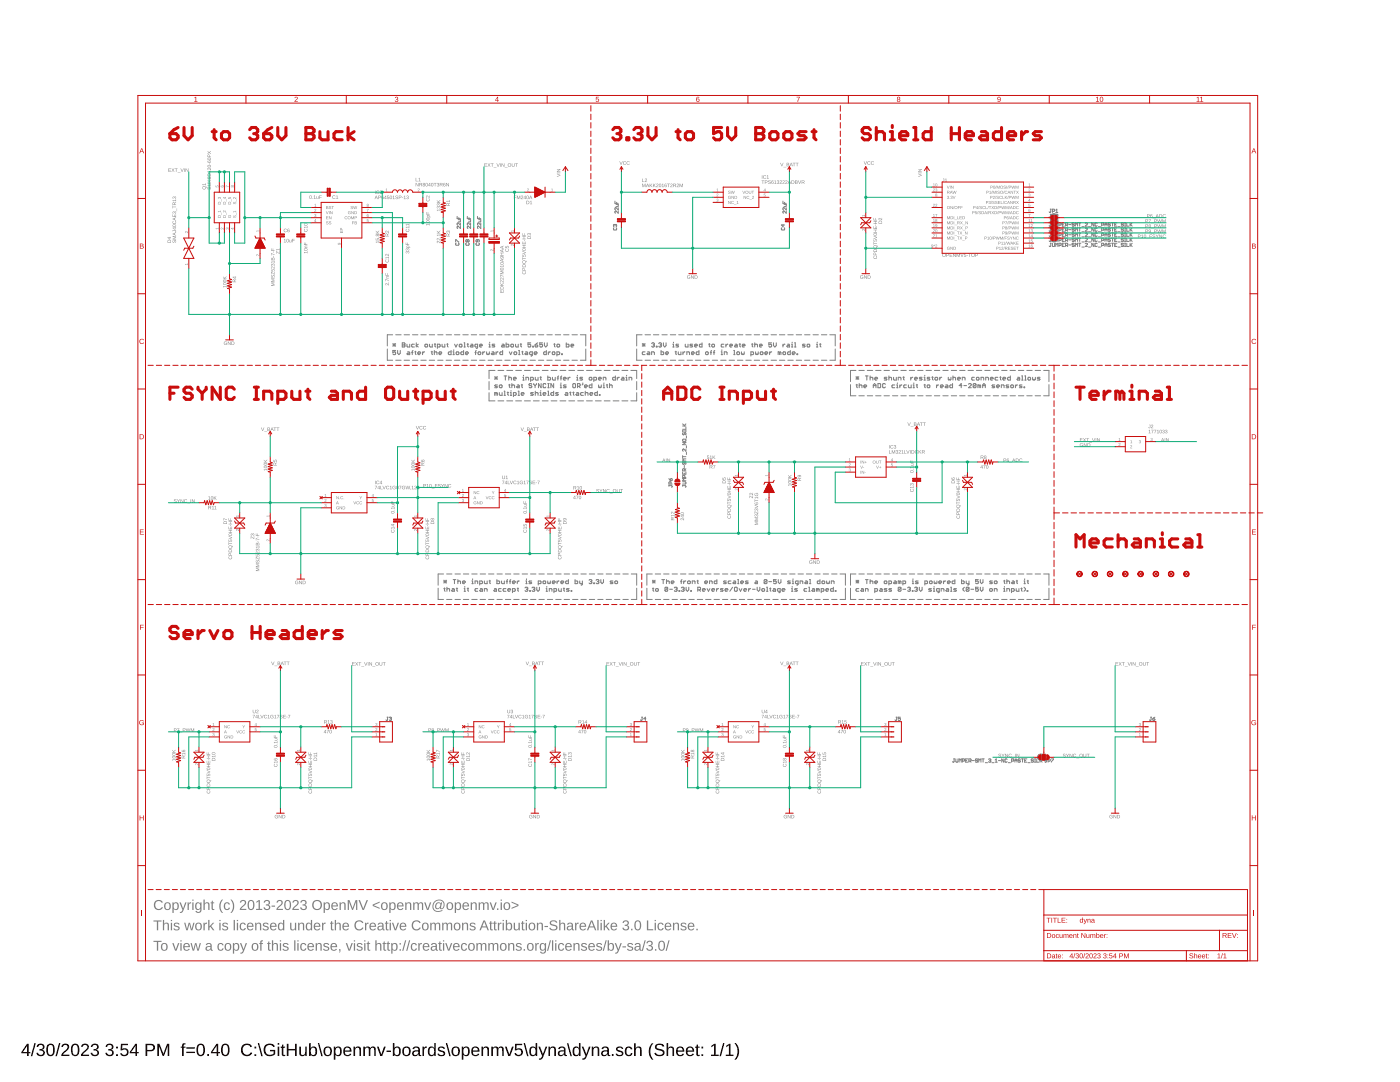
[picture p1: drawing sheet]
<svg xmlns="http://www.w3.org/2000/svg" width="279mm" height="216mm" viewBox="0 0 279 216" stroke-linecap="round" stroke-linejoin="round" font-family="sans-serif">
<path d="M5.4 208.3h.3v1.6h.4v.3h-.4v.5h-.3v-.5h-1.1v-.3zM5.4 208.6l-.8 1.3h.8zM6.9 208.2h.2l-.7 2.5h-.2zM7.6 208.4a.74 .74 0 0 1 .9-.1 .74 .74 0 0 1 .3 1l-.4 .2a.66 .66 0 0 1 .5 .7 .66 .66 0 0 1-.8 .5l-.7-.2-.1-.4h.3a.49 .49 0 0 0 .7 .4 .49 .49 0 0 0 .2-.8l-.6-.1v-.3a.47 .47 0 0 0 .6-.2 .47 .47 0 0 0-.3-.6 .47 .47 0 0 0-.6 .4h-.3zM9.6 208.4a.91 .91 0 0 1 1.1 .1 .91 .91 0 0 1 .2 1 .89 .89 0 0 1-.3 1.1 .89 .89 0 0 1-1.1-.2l-.2-.5v-.8zM9.8 208.6a1.65 1.65 0 0 0 .1 1.9h.2a1.12 1.12 0 0 0 .5-1.6l-.3-.4zM11.8 208.2h.3l-.7 2.5h-.3zM12.5 208.4a.79 .79 0 0 1 1.2 .2 .79 .79 0 0 1-.4 1.1l-.7 .8h1.2v.2h-1.6a2.08 2.08 0 0 1 1-1.3 .48 .48 0 0 0 .1-.8 .48 .48 0 0 0-.7 .3h-.4zM14.5 208.4a.91 .91 0 0 1 1.1 .1 .91 .91 0 0 1 .2 1 .89 .89 0 0 1-.3 1.1 .89 .89 0 0 1-1.1-.2l-.2-.5v-.8zM14.7 208.6a1.65 1.65 0 0 0 .1 1.9h.2a1.12 1.12 0 0 0 .5-1.6l-.3-.4zM16.4 208.4a.79 .79 0 0 1 1.3 .2 .79 .79 0 0 1-.5 1.1l-.7 .8h1.3v.2h-1.6a2.08 2.08 0 0 1 1-1.3 .48 .48 0 0 0 .1-.8 .48 .48 0 0 0-.8 .3h-.3zM18.4 208.4a.74 .74 0 0 1 .9-.1 .74 .74 0 0 1 .3 1l-.4 .2a.66 .66 0 0 1 .6 .7 .66 .66 0 0 1-.9 .5l-.7-.2-.1-.4h.3a.49 .49 0 0 0 .7 .4 .49 .49 0 0 0 .2-.8l-.6-.1v-.3a.47 .47 0 0 0 .6-.2 .47 .47 0 0 0-.3-.6 .47 .47 0 0 0-.6 .4h-.3zM21.3 208.4a.74 .74 0 0 1 1-.1 .74 .74 0 0 1 .2 1l-.4 .2a.66 .66 0 0 1 .6 .7 .66 .66 0 0 1-.8 .5l-.7-.2-.2-.4h.4a.49 .49 0 0 0 .6 .4 .49 .49 0 0 0 .2-.8l-.6-.1v-.3a.47 .47 0 0 0 .7-.2 .47 .47 0 0 0-.3-.6 .47 .47 0 0 0-.6 .4h-.3zM23.2 208.8h.3v.4h-.3zM23.2 210.4h.3v.3h-.3zM24.1 208.3h1.4v.2h-1.1v.8a.83 .83 0 0 1 1.1 .2 .83 .83 0 0 1-.1 1.1 .83 .83 0 0 1-1.1 0l-.3-.4 .3-.1a.55 .55 0 0 0 .8 .3 .55 .55 0 0 0 .1-.9 .55 .55 0 0 0-.8 .1h-.3zM27 208.3h.3v1.6h.4v.3h-.4v.5h-.3v-.5h-1.1v-.3zM27 208.6l-.8 1.3h.8zM29 208.3a2.12 2.12 0 0 1 1.7 .2 .76 .76 0 0 1 .2 .8 .76 .76 0 0 1-.8 .5h-.7v.9h-.4zM29.4 208.5v1h1a.49 .49 0 0 0-.1-.9zM31.4 208.3h.4l.8 2.1 .7-2.1h.5v2.4h-.3v-2.1l-.8 2.1h-.2l-.8-2.1v2.1h-.3zM36.4 208.3l.6-.1v.2l-.3 .1-.1 .3h.4v.3h-.4v1.6h-.3v-1.6h-.2v-.3h.2zM37.2 209h1.7v.2h-1.7zM37.2 209.9h1.7v.2h-1.7zM39.6 208.4a.91 .91 0 0 1 1 .1 .91 .91 0 0 1 .3 1 .89 .89 0 0 1-.3 1.1 .89 .89 0 0 1-1.2-.2l-.2-.5v-.8zM39.7 208.6a1.65 1.65 0 0 0 .2 1.9h.2a1.12 1.12 0 0 0 .4-1.6l-.3-.4zM41.4 210.3h.3v.4h-.3zM43.2 208.3h.3v1.6h.4v.3h-.4v.5h-.3v-.5h-1.1v-.3zM43.2 208.6l-.8 1.3h.8zM44.5 208.4a.91 .91 0 0 1 1.1 .1 .91 .91 0 0 1 .2 1 .89 .89 0 0 1-.3 1.1 .89 .89 0 0 1-1.2-.2l-.2-.5v-.8zM44.7 208.6a1.65 1.65 0 0 0 .1 1.9h.2a1.12 1.12 0 0 0 .4-1.6l-.3-.4zM48.4 208.6a1.21 1.21 0 0 1 1.9 .2l-.3 .2a.87 .87 0 0 0-1.2-.4 .87 .87 0 0 0-.3 1.2 .84 .84 0 0 0 .7 .7 .84 .84 0 0 0 .9-.5l.2 .1a1.25 1.25 0 0 1-1.8 .4 1.25 1.25 0 0 1-.1-1.9zM50.8 208.8h.3v.4h-.3zM50.8 210.4h.3v.3h-.3zM51.4 208.2h.3l.7 2.5h-.2zM52.9 208.6a1.27 1.27 0 0 1 2 .2l-.4 .1a.93 .93 0 0 0-1.3-.2 .93 .93 0 0 0-.2 1.3 1.03 1.03 0 0 0 1.6 .2v-.4h-.7v-.3h1v.8a1.33 1.33 0 0 1-1.9 .2 1.33 1.33 0 0 1-.1-1.9zM55.4 208.2h.3v.2h-.3zM55.4 208.8h.3v1.9h-.3zM56.3 208.4h.2v.4h.4v.3h-.4v1.2l.1 .2h.3v.2h-.5l-.1-.1-.1-1.5h-.2v-.3h.2zM57.2 208.3h.4v1h1.3v-1h.3v2.4h-.3v-1.1h-1.3v1.1h-.4zM59.7 208.8h.3v1.2a.45 .45 0 0 0 .5 .5 .45 .45 0 0 0 .4-.6v-1.1h.3v1.9h-.3v-.3a.63 .63 0 0 1-.7 .3 .63 .63 0 0 1-.5-.6zM61.7 208.2h.3v.9a.71 .71 0 0 1 .9-.2 .71 .71 0 0 1 .4 .9 .76 .76 0 0 1-.9 .9l-.4-.3v.3h-.3zM62.2 209.1a.84 .84 0 0 0 .3 1.4 .83 .83 0 0 0 0-1.4zM63.4 208.2h.3l.7 2.5h-.3zM64.8 209.1a.89 .89 0 0 1 1.1-.1 .89 .89 0 0 1 .3 1.1 .89 .89 0 0 1-1.2 .6 .89 .89 0 0 1-.4-1.3zM65.1 209.1a.86 .86 0 0 0 .3 1.4 .79 .79 0 0 0 .5-.7 .79 .79 0 0 0-.5-.8zM66.6 208.8h.3v.3a.71 .71 0 0 1 .9-.2 .71 .71 0 0 1 .4 .9 .76 .76 0 0 1-.9 .9l-.4-.3v1h-.3zM67.1 209.1a.84 .84 0 0 0 .3 1.4 .83 .83 0 0 0 0-1.4zM68.7 209.1a.85 .85 0 0 1 1-.2 .85 .85 0 0 1 .5 .9h-1.4a.54 .54 0 0 0 .4 .7 .54 .54 0 0 0 .6-.3l.3 .1a.89 .89 0 0 1-1.2 .4 .89 .89 0 0 1-.4-1.2zM69 209.2l-.2 .4h1l-.3-.5zM70.5 208.8h.3l.1 .4a.63 .63 0 0 1 .7-.4 .63 .63 0 0 1 .4 .7v1.2h-.3v-1.2a.45 .45 0 0 0-.5-.5 .45 .45 0 0 0-.3 .6v1.1h-.3zM72.5 208.8h.3v.4a.58 .58 0 0 1 .6-.4 .58 .58 0 0 1 .5 .4 .58 .58 0 0 1 .7-.4 .58 .58 0 0 1 .4 .7v1.2h-.3v-1.4a.41 .41 0 0 0-.6-.2 .41 .41 0 0 0-.2 .5v1.1h-.3v-1.4a.41 .41 0 0 0-.6-.2 .41 .41 0 0 0-.2 .5v1.1h-.3zM75.2 208.8h.4l.5 1.7 .5-1.7h.4l-.7 1.9h-.4zM77.1 209.6h.9v.3h-.9zM78.4 208.2h.3v.9a.71 .71 0 0 1 .9-.2 .71 .71 0 0 1 .4 .9 .76 .76 0 0 1-.9 .9l-.4-.3v.3h-.3zM78.9 209.1a.84 .84 0 0 0 .3 1.4 .83 .83 0 0 0 0-1.4zM80.5 209.1a.89 .89 0 0 1 1.1-.1 .89 .89 0 0 1 .3 1.1 .89 .89 0 0 1-1.2 .6 .89 .89 0 0 1-.4-1.3zM80.8 209.1a.86 .86 0 0 0 .3 1.4 .79 .79 0 0 0 .5-.7 .79 .79 0 0 0-.5-.8zM82.6 208.9a.74 .74 0 0 1 .7-.1 .74 .74 0 0 1 .5 .6v1l.3 .1v.2h-.4l-.2-.3a.63 .63 0 0 1-.8 .4 .63 .63 0 0 1-.4-.8 .63 .63 0 0 1 .8-.4h.4a.42 .42 0 0 0-.3-.6 .42 .42 0 0 0-.5 .3h-.4zM82.7 209.9a.39 .39 0 0 0 0 .6 .39 .39 0 0 0 .6-.2l.2-.5zM84.3 208.8h.3v.4l.2-.3 .4-.1v.3h-.4l-.1 .3-.1 1.3h-.3zM85.6 209.1a.67 .67 0 0 1 1.1 0v-.9h.3v2.5h-.3v-.3a.71 .71 0 0 1-1 .3 .71 .71 0 0 1-.3-.9zM85.8 209.2a.91 .91 0 0 0 .4 1.3 .79 .79 0 0 0 .5-.7 .79 .79 0 0 0-.5-.8zM87.6 209a.85 .85 0 0 1 1.2 .3h-.3a.39 .39 0 0 0-.4-.3 .39 .39 0 0 0-.3 .5l.2 .1a.67 .67 0 0 1 .7 .2 .67 .67 0 0 1 .1 .7 .91 .91 0 0 1-1.5-.2l.3-.1a.45 .45 0 0 0 .5 .4 .45 .45 0 0 0 .4-.6h-.1a.82 .82 0 0 1-1-.8zM89 208.2h.2l.8 2.5h-.3zM90.3 209.1a.89 .89 0 0 1 1.2-.1 .89 .89 0 0 1 .2 1.1 .89 .89 0 0 1-1.2 .6 .89 .89 0 0 1-.3-1.3zM90.6 209.1a.86 .86 0 0 0 .3 1.4 .79 .79 0 0 0 .5-.7 .79 .79 0 0 0-.5-.8zM92.1 208.8h.3l.1 .3a.71 .71 0 0 1 .9-.2 .71 .71 0 0 1 .3 .9 .76 .76 0 0 1-.9 .9l-.3-.3v1h-.3zM92.7 209.1a.84 .84 0 0 0 .3 1.4 .83 .83 0 0 0 0-1.4zM94.3 209.1a.85 .85 0 0 1 1-.2 .85 .85 0 0 1 .4 .9h-1.3a.54 .54 0 0 0 .3 .7 .54 .54 0 0 0 .7-.3l.2 .1a.89 .89 0 0 1-1.1 .4 .89 .89 0 0 1-.4-1.2zM94.5 209.2l-.1 .4h1l-.3-.5zM96.1 208.8h.3v.4a.63 .63 0 0 1 .7-.4 .63 .63 0 0 1 .5 .7v1.2h-.3v-1.2a.45 .45 0 0 0-.5-.5 .45 .45 0 0 0-.4 .6v1.1h-.3zM98.1 208.8h.2l.1 .4a.58 .58 0 0 1 .5-.4 .58 .58 0 0 1 .5 .4 .58 .58 0 0 1 .7-.4 .58 .58 0 0 1 .4 .7v1.2h-.3v-1.4a.41 .41 0 0 0-.5-.2 .41 .41 0 0 0-.2 .5v1.1h-.4v-1.4a.41 .41 0 0 0-.5-.2 .41 .41 0 0 0-.2 .5v1.1h-.3zM100.8 208.8h.3l.5 1.7 .6-1.7h.3l-.7 1.9h-.3zM102.8 208.3h1.4v.2h-1.1v.8a.83 .83 0 0 1 1.1 .2 .83 .83 0 0 1-.1 1.1 .83 .83 0 0 1-1.2 0l-.2-.4 .3-.1a.55 .55 0 0 0 .8 .3 .55 .55 0 0 0 .1-.9 .55 .55 0 0 0-.9 .1h-.3zM104.5 208.2h.3l.7 2.5h-.3zM105.8 209.1a.67 .67 0 0 1 1.1 0v-.9h.3v2.5h-.3v-.3a.71 .71 0 0 1-.9 .3 .71 .71 0 0 1-.4-.9zM106.1 209.2a.91 .91 0 0 0 .3 1.3 .79 .79 0 0 0 .5-.7 .79 .79 0 0 0-.5-.8zM107.5 208.8h.3l.5 1.6 .6-1.6h.3l-.7 1.9a.79 .79 0 0 1-.9 .7v-.2h.3l.3-.5zM109.4 208.8h.3l.1 .4a.63 .63 0 0 1 .7-.4 .63 .63 0 0 1 .4 .7v1.2h-.3v-1.2a.45 .45 0 0 0-.5-.5 .45 .45 0 0 0-.3 .6v1.1h-.3zM111.6 208.9a.74 .74 0 0 1 .8-.1 .74 .74 0 0 1 .5 .6v1l.2 .1v.2h-.3l-.2-.3a.63 .63 0 0 1-.8 .4 .63 .63 0 0 1-.5-.8 .63 .63 0 0 1 .8-.4h.5a.42 .42 0 0 0-.3-.6 .42 .42 0 0 0-.6 .3h-.3zM111.8 209.9a.39 .39 0 0 0 0 .6 .39 .39 0 0 0 .6-.2l.2-.5zM113.1 208.2h.3l.7 2.5h-.3zM114.4 209.1a.67 .67 0 0 1 1.1 0v-.9h.4v2.5h-.3l-.1-.3a.71 .71 0 0 1-.9 .3 .71 .71 0 0 1-.3-.9zM114.7 209.2a.91 .91 0 0 0 .3 1.3 .79 .79 0 0 0 .5-.7 .79 .79 0 0 0-.5-.8zM116.1 208.8h.3l.6 1.6 .5-1.6h.4l-.8 1.9a.79 .79 0 0 1-.9 .7v-.2h.3l.3-.5zM118.1 208.8h.3v.4a.63 .63 0 0 1 .7-.4 .63 .63 0 0 1 .5 .7v1.2h-.3v-1.2a.45 .45 0 0 0-.5-.5 .45 .45 0 0 0-.4 .6v1.1h-.3zM120.3 208.9a.74 .74 0 0 1 .8-.1 .74 .74 0 0 1 .4 .6v1l.3 .1v.2h-.4l-.2-.3a.63 .63 0 0 1-.8 .4 .63 .63 0 0 1-.4-.8 .63 .63 0 0 1 .8-.4h.4a.42 .42 0 0 0-.3-.6 .42 .42 0 0 0-.5 .3h-.3zM120.4 209.9a.39 .39 0 0 0 0 .6 .39 .39 0 0 0 .6-.2l.2-.5zM122.1 210.3h.4v.4h-.4zM123.1 209a.85 .85 0 0 1 1.3 .3h-.3a.39 .39 0 0 0-.5-.3 .39 .39 0 0 0-.3 .5l.2 .1a.67 .67 0 0 1 .7 .2 .67 .67 0 0 1 .1 .7 .91 .91 0 0 1-1.4-.2l.2-.1a.45 .45 0 0 0 .6 .4 .45 .45 0 0 0 .3-.6h-.1a.82 .82 0 0 1-.9-.8zM124.9 209.1a.76 .76 0 0 1 1.3 .3h-.3a.48 .48 0 0 0-.7-.3 .48 .48 0 0 0-.2 .7 .48 .48 0 0 0 .3 .6 .48 .48 0 0 0 .6-.3l.3 .1a.79 .79 0 0 1-.9 .5 .79 .79 0 0 1-.6-.9zM126.6 208.2h.3l-.1 1a.63 .63 0 0 1 .8-.4 .63 .63 0 0 1 .4 .7v1.2h-.3v-1.2a.45 .45 0 0 0-.5-.5 .45 .45 0 0 0-.3 .6v1.1h-.3zM130.1 208.2h.3a2.48 2.48 0 0 0 0 3.2 1.06 1.06 0 0 1-.9-1 2.47 2.47 0 0 1 .6-2.2zM130.8 208.5a1.11 1.11 0 0 1 1.8 .3l-.4 .1a.63 .63 0 0 0-.6-.4 .63 .63 0 0 0-.6 .5l.7 .3a.75 .75 0 0 1 .9 .8 .75 .75 0 0 1-1 .6 .89 .89 0 0 1-1-.6h.3a.78 .78 0 0 0 .7 .4 .78 .78 0 0 0 .7-.4 1.74 1.74 0 0 0-1.3-.7l-.3-.4zM133 208.2h.3v1a.63 .63 0 0 1 .8-.4 .63 .63 0 0 1 .4 .7v1.2h-.3v-1.2a.45 .45 0 0 0-.5-.5 .45 .45 0 0 0-.4 .6v1.1h-.3zM135.1 209.1a.85 .85 0 0 1 1-.2 .85 .85 0 0 1 .5 .9h-1.4a.54 .54 0 0 0 .4 .7 .54 .54 0 0 0 .6-.3l.3 .1a.89 .89 0 0 1-1.2 .4 .89 .89 0 0 1-.4-1.2zM135.4 209.2l-.2 .4h1l-.3-.5zM137.1 209.1a.85 .85 0 0 1 1-.2 .85 .85 0 0 1 .4 .9h-1.3a.54 .54 0 0 0 .3 .7 .54 .54 0 0 0 .7-.3l.3 .1a.89 .89 0 0 1-1.2 .4 .89 .89 0 0 1-.4-1.2zM137.3 209.2l-.1 .4h1l-.3-.5zM139.1 208.4h.2v.4h.3v.3h-.3v1.2l.1 .2h.2v.2h-.5l-.1-.1v-1.5h-.3v-.3h.3zM140 208.8h.3v.4h-.3zM140 210.4h.3v.3h-.3zM142 208.7l.5-.4h.3v2.2h.6v.2h-1.5v-.2h.6v-1.9l-.5 .4zM144.3 208.2h.3l-.7 2.5h-.3zM144.9 208.7l.6-.4h.3v2.2h.6v.2h-1.5v-.2h.6v-1.9l-.6 .4zM146.6 208.2a1.06 1.06 0 0 1 .8 1 2.47 2.47 0 0 1-.5 2.2h-.3a2.48 2.48 0 0 0 0-3.2z" fill="#000"/>
<g fill="#808080">
<path d="M31 179.8a.98 .98 0 0 1 1.5 .3h-.3a.73 .73 0 0 0-1-.2 .73 .73 0 0 0-.1 1.1l.4 .4a.68 .68 0 0 0 .8-.4l.2 .1a1.01 1.01 0 0 1-1.5 .3 1.01 1.01 0 0 1 0-1.6zM32.9 180.2a.73 .73 0 0 1 1.1 .1 .73 .73 0 0 1-.1 1.1 .73 .73 0 0 1-1.1-.2l-.1-.4zM33.1 180.4a.55 .55 0 0 0-.1 .7 .55 .55 0 0 0 .7 .2 .62 .62 0 0 0 .1-.7 .62 .62 0 0 0-.6-.3zM34.4 180.1h.2l.1 .2a.58 .58 0 0 1 .7-.2 .58 .58 0 0 1 .3 .7 .61 .61 0 0 1-.8 .8l-.2-.3v.9h-.3zM34.8 180.3a.62 .62 0 0 0-.1 .7 .62 .62 0 0 0 .5 .4 .64 .64 0 0 0 .2-.7 .64 .64 0 0 0-.5-.5zM35.8 180.1h.3l.4 1.2 .5-1.2h.2l-.6 1.5a.61 .61 0 0 1-.7 .5v-.1l.3-.1 .2-.3zM37.4 180.1h.3v.3l.1-.3 .3-.1v.3h-.2l-.2 .3v1h-.3zM38.4 179.5h.2v.2h-.2zM38.4 180.1h.2v1.5h-.2zM39.1 180.2a.53 .53 0 0 1 .9 .1v-.2h.2v1.4a.64 .64 0 0 1-.5 .6 .64 .64 0 0 1-.7-.3h.3l.3 .2a.47 .47 0 0 0 .4-.7 .57 .57 0 0 1-.8 .2 .57 .57 0 0 1-.3-.7zM39.3 180.4a.64 .64 0 0 0 .4 1 .59 .59 0 0 0 .3-.7 .59 .59 0 0 0-.6-.4zM40.6 179.5h.3l-.1 .8a.51 .51 0 0 1 .6-.3 .51 .51 0 0 1 .4 .6v1h-.2v-1a.36 .36 0 0 0-.4-.4 .36 .36 0 0 0-.3 .5v.9h-.3zM42.3 179.7h.2v.4h.2v.1h-.2v1l.1 .2h.2v.2l-.5-.2-.1-1.2h-.2v-.1h.2zM44.3 179.5h.2a2.01 2.01 0 0 0 0 2.7h-.2a1.98 1.98 0 0 1 0-2.7zM44.8 180.2l.3-.1h.4l.4 .4h-.3a.39 .39 0 0 0-.5-.2 .39 .39 0 0 0-.2 .5 .39 .39 0 0 0 .2 .6 .39 .39 0 0 0 .5-.3h.3a.67 .67 0 0 1-.9 .4 .67 .67 0 0 1-.3-.9zM46 179.5h.2a1.98 1.98 0 0 1 0 2.7h-.2a2.01 2.01 0 0 0 0-2.7zM48.1 179.7a.64 .64 0 0 1 1 .1 .64 .64 0 0 1-.4 1l-.6 .6h1.1v.2h-1.3v-.4l.5-.4a.53 .53 0 0 0 .4-.5 .53 .53 0 0 0-.3-.5l-.3 .1-.1 .2h-.2zM49.7 179.7a.74 .74 0 0 1 .9 .1 .74 .74 0 0 1 .2 .8 .74 .74 0 0 1-.7 1 .74 .74 0 0 1-.7-1l.1-.6zM49.9 179.8a1.34 1.34 0 0 0 0 1.5 .54 .54 0 0 0 .6-.1 .54 .54 0 0 0 0-.6v-.5a.38 .38 0 0 0-.6-.3zM51.2 179.9l.7-.3v1.8h.4v.2h-1.2v-.2h.5v-1.6l-.4 .4zM52.8 179.7a.56 .56 0 0 1 .9 0 .56 .56 0 0 1-.2 .9 .56 .56 0 0 1 .4 .7 .56 .56 0 0 1-.8 .3l-.5-.4v-.1l.2-.1a.4 .4 0 0 0 .6 .4 .4 .4 0 0 0 .2-.6l-.5-.1v-.2a.38 .38 0 0 0 .5-.2 .38 .38 0 0 0-.3-.5 .38 .38 0 0 0-.4 .3h-.3zM54.2 180.7h.7v.2h-.7zM55.4 179.7a.64 .64 0 0 1 1 .1 .64 .64 0 0 1-.4 1l-.6 .6h1.1v.2h-1.3v-.4l.5-.4a.53 .53 0 0 0 .4-.5 .53 .53 0 0 0-.3-.5l-.2 .1-.2 .2h-.2zM57 179.7a.74 .74 0 0 1 .9 .1 .74 .74 0 0 1 .2 .8 .74 .74 0 0 1-.7 1 .74 .74 0 0 1-.7-1l.1-.6zM57.2 179.8a1.34 1.34 0 0 0 0 1.5 .54 .54 0 0 0 .6-.1 .54 .54 0 0 0 0-.6v-.5a.38 .38 0 0 0-.6-.3zM58.6 179.7a.64 .64 0 0 1 1 .1 .64 .64 0 0 1-.4 1l-.6 .6h1v.2h-1.3l.1-.4 .4-.4a.53 .53 0 0 0 .5-.5 .53 .53 0 0 0-.3-.5l-.3 .1-.1 .2h-.2zM60.1 179.7a.56 .56 0 0 1 .9 0 .56 .56 0 0 1-.2 .9 .56 .56 0 0 1 .4 .7 .56 .56 0 0 1-.8 .3l-.5-.4v-.1l.3-.1a.4 .4 0 0 0 .5 .4 .4 .4 0 0 0 .2-.6l-.5-.1v-.2a.38 .38 0 0 0 .5-.2 .38 .38 0 0 0-.3-.5 .38 .38 0 0 0-.4 .3h-.3zM62.2 180.6a1.05 1.05 0 0 1 2.1 0 1.05 1.05 0 0 1-2.1 0zM62.8 180a.77 .77 0 0 0 0 1.2 .77 .77 0 0 0 1.1-.2 .77 .77 0 0 0-.1-1 .77 .77 0 0 0-1 0zM64.6 180.1h.2v.2a.58 .58 0 0 1 .8-.2 .58 .58 0 0 1 .3 .7 .61 .61 0 0 1-.8 .8l-.3-.3v.9h-.2zM65 180.3a.62 .62 0 0 0-.2 .7 .62 .62 0 0 0 .6 .4 .64 .64 0 0 0 .2-.7 .64 .64 0 0 0-.5-.5zM66.3 180.2a.69 .69 0 0 1 .8-.1 .69 .69 0 0 1 .3 .8h-1a.44 .44 0 0 0 .2 .5 .44 .44 0 0 0 .6-.2h.2a.76 .76 0 0 1-1.1 .2 .76 .76 0 0 1 0-1.2zM66.5 180.3l-.1 .4h.8l-.3-.5zM67.8 180.1h.2v.2a.51 .51 0 0 1 .6-.3 .51 .51 0 0 1 .4 .6v1h-.3v-1a.36 .36 0 0 0-.4-.4 .36 .36 0 0 0-.3 .5v.9h-.2zM69.4 179.6h.3l.7 1.7 .6-1.7h.3v2h-.2v-1.8l-.7 1.8h-.1l-.7-1.8v1.8h-.2zM71.6 179.6h.2l.7 1.7 .7-1.7h.2l-.8 2h-.2zM74.4 180.5l1.4-.6v.2l-1.2 .5 1.2 .5v.3l-1.4-.6zM76.2 180.2a.73 .73 0 0 1 1 .1 .73 .73 0 0 1-.1 1.1 .73 .73 0 0 1-1-.2l-.1-.4zM76.4 180.4a.55 .55 0 0 0-.1 .7 .55 .55 0 0 0 .7 .2 .62 .62 0 0 0 .1-.7 .62 .62 0 0 0-.6-.3zM77.7 180.1h.2v.2a.58 .58 0 0 1 .8-.2 .58 .58 0 0 1 .3 .7 .61 .61 0 0 1-.8 .8l-.3-.3v.9h-.2zM78.1 180.3a.62 .62 0 0 0-.2 .7 .62 .62 0 0 0 .6 .4 .64 .64 0 0 0 .2-.7 .64 .64 0 0 0-.5-.5zM79.4 180.2a.69 .69 0 0 1 .8-.1 .69 .69 0 0 1 .3 .8h-1a.44 .44 0 0 0 .2 .5 .44 .44 0 0 0 .6-.2h.2a.76 .76 0 0 1-1.1 .2 .76 .76 0 0 1 0-1.2zM79.6 180.3l-.1 .4h.8l-.3-.5zM80.9 180.1h.2v.2a.51 .51 0 0 1 .6-.3 .51 .51 0 0 1 .4 .6v1h-.3v-1a.36 .36 0 0 0-.4-.4 .36 .36 0 0 0-.3 .5v.9h-.2zM82.5 180.1h.2v.2a.47 .47 0 0 1 .4-.3 .47 .47 0 0 1 .5 .3 .47 .47 0 0 1 .5-.3 .47 .47 0 0 1 .4 .6v1h-.3v-1.2l-.3-.2-.3 .3v1.1h-.3v-1.2l-.1-.2-.3 .1-.2 .2v1.1h-.2zM84.7 180.1h.2l.5 1.3 .4-1.3h.3l-.6 1.5h-.3zM86.8 179.8a1.1 1.1 0 0 1 1.6-.1 1.1 1.1 0 0 1-.1 1.7h-.4l-.1-.3a.56 .56 0 0 1-.8 .2 .56 .56 0 0 1-.1-.8 .58 .58 0 0 1 .5-.5 .58 .58 0 0 1 .6 .3v-.2h.2l-.2 1.1a.79 .79 0 0 0 .6-.8 .79 .79 0 0 0-.6-.7 1.09 1.09 0 0 0-1.4 .7 1.09 1.09 0 0 0 .6 1.4l1-.2 .1 .1a1.23 1.23 0 0 1-1.8-.1 1.23 1.23 0 0 1 .3-1.8zM87.3 180.3a.48 .48 0 0 0-.3 .5 .48 .48 0 0 0 .5 .4 .49 .49 0 0 0 .4-.5 .49 .49 0 0 0-.5-.5zM89.3 180.2a.73 .73 0 0 1 1 .1 .73 .73 0 0 1-.1 1.1 .73 .73 0 0 1-1-.2l-.1-.4zM89.5 180.4a.55 .55 0 0 0-.1 .7 .55 .55 0 0 0 .7 .2 .62 .62 0 0 0 .1-.7 .62 .62 0 0 0-.6-.3zM90.7 180.1h.3v.2a.58 .58 0 0 1 .7-.2 .58 .58 0 0 1 .3 .7 .61 .61 0 0 1-.7 .8l-.3-.3v.9h-.2zM91.2 180.3a.62 .62 0 0 0-.2 .7 .62 .62 0 0 0 .6 .4 .64 .64 0 0 0 .2-.7 .64 .64 0 0 0-.5-.5zM92.4 180.2a.69 .69 0 0 1 .9-.1 .69 .69 0 0 1 .3 .8h-1.1a.44 .44 0 0 0 .3 .5 .44 .44 0 0 0 .6-.2h.2a.76 .76 0 0 1-1.2 .2 .76 .76 0 0 1 0-1.2zM92.7 180.3l-.2 .4h.9l-.3-.5zM93.9 180.1h.3v.2a.51 .51 0 0 1 .6-.3 .51 .51 0 0 1 .3 .6v1h-.2v-1a.36 .36 0 0 0-.4-.4 .36 .36 0 0 0-.3 .5v.9h-.3zM95.5 180.1h.3v.2a.47 .47 0 0 1 .4-.3 .47 .47 0 0 1 .4 .3 .47 .47 0 0 1 .6-.3 .47 .47 0 0 1 .3 .6v1h-.2v-1.2l-.3-.2-.3 .3v1.1h-.3v-1.2l-.1-.2-.3 .1-.2 .2v1.1h-.3zM97.7 180.1h.3l.4 1.3 .5-1.3h.2l-.5 1.5h-.3zM99.2 181.3h.3v.3h-.3zM99.9 179.5h.3v.2h-.3zM99.9 180.1h.3v1.5h-.3zM100.6 180.2a.73 .73 0 0 1 1.1 .1 .73 .73 0 0 1-.1 1.1 .73 .73 0 0 1-1-.2l-.1-.4zM100.8 180.4a.55 .55 0 0 0-.1 .7 .55 .55 0 0 0 .8 .2 .62 .62 0 0 0 0-.7 .62 .62 0 0 0-.5-.3zM102.1 179.9l1.4 .6v.3l-1.4 .6v-.3l1.2-.5-1.2-.5z"/>
<path d="M30.6 183.7h1.6v.2h-.6v1.7h-.3v-1.7h-.7zM32.5 183.6h.3l-.1 .8a.51 .51 0 0 1 .6-.3 .51 .51 0 0 1 .4 .5v1h-.2v-.9a.36 .36 0 0 0-.4-.4 .36 .36 0 0 0-.3 .4v.9h-.3zM34.1 183.6h.2v.2h-.2zM34.1 184.1h.2v1.5h-.2zM34.8 184.2l.7-.1 .3 .4h-.2a.32 .32 0 0 0-.4-.3 .32 .32 0 0 0-.2 .4l.5 .2a.45 .45 0 0 1 .3 .6 .45 .45 0 0 1-.6 .3l-.5-.3-.1-.1 .2-.1a.37 .37 0 0 0 .5 .3 .37 .37 0 0 0 .3-.4l-.1-.1a.64 .64 0 0 1-.8-.7zM36.8 184.1h.2l.3 1.3 .4-1.3h.2l.4 1.3 .3-1.3h.2l-.4 1.5h-.3l-.3-1.3-.3 1.3h-.3zM39.1 184.3a.73 .73 0 0 1 1 .1 .73 .73 0 0 1 0 1 .73 .73 0 0 1-1.1-.1l-.1-.4zM39.3 184.4a.55 .55 0 0 0-.1 .8 .55 .55 0 0 0 .7 .1 .62 .62 0 0 0 .1-.6 .62 .62 0 0 0-.6-.4zM40.6 184.1h.2l.1 .3 .1-.2 .3-.1v.2l-.3 .1-.1 .2v1h-.3zM41.6 183.6h.2v1.3l.7-.8h.3l-.7 .7 .7 .8h-.3l-.5-.7-.2 .2v.5h-.2zM43.8 183.6h.2v.2h-.2zM43.8 184.1h.2v1.5h-.2zM44.5 184.2l.7-.1 .3 .4h-.2a.32 .32 0 0 0-.4-.3 .32 .32 0 0 0-.2 .4l.5 .2a.45 .45 0 0 1 .3 .6 .45 .45 0 0 1-.6 .3l-.5-.3-.1-.1 .2-.1a.37 .37 0 0 0 .4 .3 .37 .37 0 0 0 .3-.4v-.1a.64 .64 0 0 1-.8-.7zM46.6 183.6h.3v2h-.3zM47.3 183.6h.2v.2h-.2zM47.3 184.1h.2v1.5h-.2zM48 184.3l.3-.2h.4l.4 .4-.3 .1a.39 .39 0 0 0-.5-.3 .39 .39 0 0 0-.2 .6 .39 .39 0 0 0 .2 .5 .39 .39 0 0 0 .5-.2h.3a.67 .67 0 0 1-.9 .4 .67 .67 0 0 1-.4-1zM49.4 184.3a.69 .69 0 0 1 .9-.1 .69 .69 0 0 1 .3 .7h-1.1a.44 .44 0 0 0 .3 .5 .44 .44 0 0 0 .5-.2l.3 .1a.76 .76 0 0 1-1.2 .1 .76 .76 0 0 1 0-1.1zM49.6 184.4l-.1 .3h.8l-.2-.4zM50.9 184.1h.3v.3a.51 .51 0 0 1 .5-.3 .51 .51 0 0 1 .4 .5v1h-.2v-.9a.36 .36 0 0 0-.4-.4 .36 .36 0 0 0-.3 .5v.8h-.3zM52.6 184.2l.7-.1 .3 .4h-.2a.32 .32 0 0 0-.4-.3 .32 .32 0 0 0-.2 .4l.5 .2a.45 .45 0 0 1 .3 .6 .45 .45 0 0 1-.6 .3l-.5-.3-.1-.1 .2-.1a.37 .37 0 0 0 .4 .3 .37 .37 0 0 0 .3-.4v-.1a.64 .64 0 0 1-.8-.7zM54 184.3a.69 .69 0 0 1 .9-.1 .69 .69 0 0 1 .3 .7h-1.1a.44 .44 0 0 0 .3 .5 .44 .44 0 0 0 .5-.2l.3 .1a.76 .76 0 0 1-1.2 .1 .76 .76 0 0 1 0-1.1zM54.2 184.4l-.1 .3h.8l-.2-.4zM55.6 184.3l.4-.2 .5 .3v-.8h.2v2h-.2v-.2a.58 .58 0 0 1-.8 .2 .58 .58 0 0 1-.2-.7zM55.8 184.4a.73 .73 0 0 0 .3 1.1 .64 .64 0 0 0 .4-.6 .64 .64 0 0 0-.4-.6zM57.9 184.1h.3v1a.36 .36 0 0 0 .4 .4 .36 .36 0 0 0 .3-.5v-.9h.2v1.5h-.2v-.2a.51 .51 0 0 1-.6 .2 .51 .51 0 0 1-.4-.5zM59.5 184.1h.2v.3a.51 .51 0 0 1 .6-.3 .51 .51 0 0 1 .4 .5v1h-.2v-.9a.36 .36 0 0 0-.4-.4 .36 .36 0 0 0-.3 .5v.8h-.3zM61.2 184.3l.4-.2 .4 .3v-.8h.3v2h-.2l-.1-.2a.58 .58 0 0 1-.7 .2 .58 .58 0 0 1-.3-.7zM61.4 184.4a.73 .73 0 0 0 .2 1.1 .64 .64 0 0 0 .4-.6 .64 .64 0 0 0-.4-.6zM62.8 184.3a.69 .69 0 0 1 .8-.1 .69 .69 0 0 1 .3 .7h-1a.44 .44 0 0 0 .2 .5 .44 .44 0 0 0 .6-.2l.2 .1a.76 .76 0 0 1-1.1 .1 .76 .76 0 0 1 0-1.1zM63 184.4l-.1 .3h.8l-.3-.4zM64.3 184.1h.2v.3l.2-.2 .3-.1v.2l-.3 .1-.2 .2v1h-.2zM66.1 183.8h.2v.3h.3v.2h-.3v1l.1 .1h.2v.2l-.5-.1-.1-1.2h-.1v-.2h.1zM66.8 183.6h.3v.8a.51 .51 0 0 1 .5-.3 .51 .51 0 0 1 .4 .5v1h-.2v-.9a.36 .36 0 0 0-.4-.4 .36 .36 0 0 0-.3 .4v.9h-.3zM68.5 184.3a.69 .69 0 0 1 .8-.1 .69 .69 0 0 1 .4 .7h-1.1a.44 .44 0 0 0 .3 .5 .44 .44 0 0 0 .5-.2l.2 .1a.76 .76 0 0 1-1.1 .1 .76 .76 0 0 1 0-1.1zM68.7 184.4l-.1 .3h.8l-.2-.4zM71 183.9a.98 .98 0 0 1 1.5 .2l-.2 .1a.73 .73 0 0 0-1.1-.2 .73 .73 0 0 0-.1 1.1l.4 .3a.68 .68 0 0 0 .8-.4l.2 .1a1.01 1.01 0 0 1-1.5 .3 1.01 1.01 0 0 1 0-1.5zM72.8 184.1h.3v.3l.1-.2 .4-.1v.2l-.3 .1-.2 .2v1h-.3zM73.9 184.3a.69 .69 0 0 1 .8-.1 .69 .69 0 0 1 .4 .7h-1.1a.44 .44 0 0 0 .3 .5 .44 .44 0 0 0 .5-.2l.2 .1a.76 .76 0 0 1-1.1 .1 .76 .76 0 0 1 0-1.1zM74.1 184.4l-.1 .3h.8l-.2-.4zM75.5 184.3l.5-.2 .4 .1 .2 1.2 .2 .2h-.3l-.2-.3a.51 .51 0 0 1-.6 .4 .51 .51 0 0 1-.4-.6 .51 .51 0 0 1 .7-.4h.3a.34 .34 0 0 0-.2-.4 .34 .34 0 0 0-.5 .2h-.2zM75.7 185a.35 .35 0 0 0 .2 .5 .35 .35 0 0 0 .4-.4v-.2zM77.1 183.8h.1v.3h.3v.2h-.3v1l.1 .1h.3v.2l-.6-.1v-1.2h-.2v-.2h.2zM77.8 183.6h.2v.2h-.2zM77.8 184.1h.2v1.5h-.2zM78.2 184.1h.3l.4 1.3 .5-1.3h.2l-.5 1.5h-.3zM79.9 184.3a.69 .69 0 0 1 .9-.1 .69 .69 0 0 1 .3 .7h-1.1a.44 .44 0 0 0 .3 .5 .44 .44 0 0 0 .5-.2l.3 .1a.76 .76 0 0 1-1.2 .1 .76 .76 0 0 1 0-1.1zM80.1 184.4l-.1 .3h.8l-.2-.4zM82.4 183.9a.98 .98 0 0 1 1.6 .2l-.3 .1a.73 .73 0 0 0-1-.2 .73 .73 0 0 0-.2 1.1l.4 .3a.68 .68 0 0 0 .9-.4l.2 .1a1.01 1.01 0 0 1-1.5 .3 1.01 1.01 0 0 1-.1-1.5zM84.4 184.3a.73 .73 0 0 1 1 .1 .73 .73 0 0 1-.1 1 .73 .73 0 0 1-1-.1l-.1-.4zM84.6 184.4a.55 .55 0 0 0-.1 .8 .55 .55 0 0 0 .7 .1 .62 .62 0 0 0 .1-.6 .62 .62 0 0 0-.6-.4zM85.9 184.1h.2v.3a.47 .47 0 0 1 .4-.3 .47 .47 0 0 1 .5 .3 .47 .47 0 0 1 .5-.3 .47 .47 0 0 1 .4 .5v1h-.3v-1.1l-.3-.2-.3 .3v1h-.3v-1.1l-.1-.2h-.3l-.2 .3v1h-.2zM88.2 184.1h.3v.3a.47 .47 0 0 1 .4-.3 .47 .47 0 0 1 .4 .3 .47 .47 0 0 1 .6-.3 .47 .47 0 0 1 .3 .5v1h-.2v-1.1l-.3-.2-.3 .3v1h-.3v-1.1l-.1-.2h-.3l-.2 .3v1h-.3zM90.7 184.3a.73 .73 0 0 1 1.1 .1 .73 .73 0 0 1-.1 1 .73 .73 0 0 1-1.1-.1v-.4zM90.9 184.4a.55 .55 0 0 0-.1 .8 .55 .55 0 0 0 .7 .1 .62 .62 0 0 0 .1-.6 .62 .62 0 0 0-.6-.4zM92.2 184.1h.2l.1 .3a.51 .51 0 0 1 .5-.3 .51 .51 0 0 1 .4 .5v1h-.2v-.9a.36 .36 0 0 0-.4-.4 .36 .36 0 0 0-.3 .5v.8h-.3zM93.9 184.2l.6-.1 .4 .4h-.2a.32 .32 0 0 0-.4-.3 .32 .32 0 0 0-.2 .4l.5 .2a.45 .45 0 0 1 .3 .6 .45 .45 0 0 1-.6 .3l-.5-.3-.1-.1 .2-.1a.37 .37 0 0 0 .4 .3 .37 .37 0 0 0 .3-.4l-.1-.1a.64 .64 0 0 1-.7-.7zM96.5 183.7h.3l.8 1.9h-.3l-.2-.5h-.9l-.2 .5h-.3zM96.6 183.9l-.3 1h.7zM97.9 183.8h.1v.3h.3v.2h-.3v1l.1 .1h.3v.2l-.6-.1v-1.2h-.2v-.2h.2zM98.7 183.8h.1v.3h.3v.2h-.3v1l.1 .1h.2v.2l-.5-.1v-1.2h-.2v-.2h.2zM99.4 184.1h.2v.3l.1-.2 .4-.1v.2l-.3 .1-.2 .2v1h-.2zM100.3 183.6h.3v.2h-.3zM100.3 184.1h.3v1.5h-.3zM100.9 183.6h.3v.8a.58 .58 0 0 1 .7-.2 .58 .58 0 0 1 .3 .7 .61 .61 0 0 1-.7 .7l-.3-.2v.2h-.3zM101.3 184.4a.62 .62 0 0 0-.1 .7 .62 .62 0 0 0 .6 .3 .76 .76 0 0 0-.2-1.1zM102.5 184.1h.3v1a.36 .36 0 0 0 .4 .4 .36 .36 0 0 0 .3-.5v-.9h.2v1.5h-.2v-.2a.51 .51 0 0 1-.6 .2 .51 .51 0 0 1-.4-.5zM104.2 183.8h.2v.3h.3v.2h-.3v1l.1 .1h.2v.2l-.5-.1-.1-1.2h-.1v-.2h.2zM104.9 183.6h.3v.2h-.3zM104.9 184.1h.3v1.5h-.3zM105.6 184.3a.73 .73 0 0 1 1.1 .1 .73 .73 0 0 1-.1 1 .73 .73 0 0 1-1-.1l-.1-.4zM105.8 184.4a.55 .55 0 0 0-.1 .8 .55 .55 0 0 0 .8 .1 .62 .62 0 0 0 0-.6 .62 .62 0 0 0-.5-.4zM107.1 184.1h.3v.3a.51 .51 0 0 1 .6-.3 .51 .51 0 0 1 .4 .5v1h-.3v-.9a.36 .36 0 0 0-.4-.4 .36 .36 0 0 0-.3 .5v.8h-.3zM108.7 184.8h.7v.2h-.7zM109.8 183.9a.9 .9 0 0 1 1.4 .2h-.2a.45 .45 0 0 0-.6-.3 .45 .45 0 0 0-.3 .6l.4 .1a.6 .6 0 0 1 .8 .6 .6 .6 0 0 1-.8 .6 .72 .72 0 0 1-.9-.5l.3-.1a.55 .55 0 0 0 .6 .4 .55 .55 0 0 0 .5-.6l-.5-.1a.63 .63 0 0 1-.6-.3 .63 .63 0 0 1-.1-.6zM111.6 183.6h.2v.8a.51 .51 0 0 1 .6-.3 .51 .51 0 0 1 .4 .5v1h-.3v-.9a.36 .36 0 0 0-.3-.4 .36 .36 0 0 0-.4 .4v.9h-.2zM113.3 184.3l.5-.2 .4 .1 .2 1.2 .2 .2h-.3l-.2-.3a.51 .51 0 0 1-.6 .4 .51 .51 0 0 1-.4-.6 .51 .51 0 0 1 .7-.4h.3a.34 .34 0 0 0-.2-.4 .34 .34 0 0 0-.5 .2h-.2zM113.5 185a.35 .35 0 0 0 .2 .5 .35 .35 0 0 0 .4-.4v-.2zM114.8 184.1h.2v.3l.2-.2 .3-.1v.2l-.3 .1-.2 .2v1h-.2zM115.8 184.3a.69 .69 0 0 1 .8-.1 .69 .69 0 0 1 .4 .7h-1.1a.44 .44 0 0 0 .3 .5 .44 .44 0 0 0 .5-.2l.2 .1a.76 .76 0 0 1-1.1 .1 .76 .76 0 0 1 0-1.1zM116 184.4l-.1 .3h.8l-.2-.4zM117.9 183.7h.3l.8 1.9h-.3l-.2-.5h-.9l-.2 .5h-.3zM118.1 183.9l-.4 1h.7zM119.2 183.6h.3v2h-.3zM119.8 183.6h.3v.2h-.3zM119.8 184.1h.3v1.5h-.3zM120.5 183.6h.2v1.3l.7-.8h.3l-.6 .7 .6 .8h-.3l-.5-.7-.2 .2v.5h-.2zM122 184.3a.69 .69 0 0 1 .8-.1 .69 .69 0 0 1 .4 .7h-1.1a.44 .44 0 0 0 .3 .5 .44 .44 0 0 0 .5-.2l.2 .1a.76 .76 0 0 1-1.1 .1 .76 .76 0 0 1 0-1.1zM122.2 184.4l-.1 .3h.8l-.2-.4zM124.4 183.8a.56 .56 0 0 1 .9 0 .56 .56 0 0 1-.2 .8 .56 .56 0 0 1 .4 .8 .56 .56 0 0 1-.8 .2l-.5-.3v-.2h.3a.4 .4 0 0 0 .5 .4 .4 .4 0 0 0 .2-.7l-.5-.1v-.2a.38 .38 0 0 0 .5-.2 .38 .38 0 0 0-.2-.5 .38 .38 0 0 0-.5 .4h-.3zM126 185.3h.2v.3h-.2zM126.9 183.8a.74 .74 0 0 1 .9 0 .74 .74 0 0 1 .2 .8 .74 .74 0 0 1-.7 1.1 .74 .74 0 0 1-.7-1.1l.1-.5zM127.1 183.9a1.34 1.34 0 0 0 0 1.5 .54 .54 0 0 0 .5-.2 .54 .54 0 0 0 .1-.6v-.4a.38 .38 0 0 0-.6-.3zM129.1 183.7h.3v1.7h1v.2h-1.3zM130.6 183.6h.3v.2h-.3zM130.6 184.1h.3v1.5h-.3zM131.4 184.3l.3-.2h.4l.3 .4-.2 .1a.39 .39 0 0 0-.5-.3 .39 .39 0 0 0-.2 .6 .39 .39 0 0 0 .2 .5 .39 .39 0 0 0 .5-.2h.2a.67 .67 0 0 1-.9 .4 .67 .67 0 0 1-.3-1zM132.8 184.3a.69 .69 0 0 1 .8-.1 .69 .69 0 0 1 .4 .7h-1.1a.44 .44 0 0 0 .3 .5 .44 .44 0 0 0 .5-.2l.2 .1a.76 .76 0 0 1-1.1 .1 .76 .76 0 0 1 0-1.1zM133 184.4l-.1 .3h.8l-.2-.4zM134.3 184.1h.2v.3a.51 .51 0 0 1 .6-.3 .51 .51 0 0 1 .4 .5v1h-.2v-.9a.36 .36 0 0 0-.4-.4 .36 .36 0 0 0-.3 .5v.8h-.3zM136 184.2l.6-.1 .4 .4h-.2a.32 .32 0 0 0-.4-.3 .32 .32 0 0 0-.2 .4l.5 .2a.45 .45 0 0 1 .3 .6 .45 .45 0 0 1-.6 .3l-.6-.3v-.1l.2-.1a.37 .37 0 0 0 .4 .3 .37 .37 0 0 0 .3-.4l-.1-.1a.64 .64 0 0 1-.7-.7zM137.4 184.3a.69 .69 0 0 1 .9-.1 .69 .69 0 0 1 .3 .7h-1.1a.44 .44 0 0 0 .3 .5 .44 .44 0 0 0 .5-.2l.2 .1a.76 .76 0 0 1-1.1 .1 .76 .76 0 0 1 0-1.1zM137.6 184.4l-.1 .3h.8l-.2-.4zM139 185.3h.2v.3h-.2z"/>
<path d="M30.6 187.7h1.6v.2h-.6v1.8h-.3v-1.8h-.7zM32.3 188.4a.73 .73 0 0 1 1 0 .73 .73 0 0 1-.1 1.1 .73 .73 0 0 1-1-.1l-.1-.5zM32.5 188.5a.55 .55 0 0 0-.1 .7 .55 .55 0 0 0 .7 .2 .62 .62 0 0 0 .1-.7 .62 .62 0 0 0-.6-.3zM34.4 188.2h.3l.4 1.3 .4-1.3h.3l-.6 1.5h-.3zM36 187.6h.2v.3h-.2zM36 188.2h.2v1.5h-.2zM36.7 188.4a.69 .69 0 0 1 .9-.2 .69 .69 0 0 1 .3 .8h-1.1a.44 .44 0 0 0 .3 .5 .44 .44 0 0 0 .5-.2l.3 .1a.76 .76 0 0 1-1.2 .1 .76 .76 0 0 1 0-1.1zM36.9 188.5l-.1 .3h.8l-.2-.4zM38 188.2h.3l.3 1.3 .3-1.3h.3l.3 1.3 .4-1.3h.2l-.4 1.5h-.3l-.3-1.3-.4 1.3h-.3zM41.2 188.3l.5-.1 .4 .1 .2 1.1 .2 .3h-.3l-.2-.3a.51 .51 0 0 1-.6 .4 .51 .51 0 0 1-.4-.7 .51 .51 0 0 1 .7-.3h.3a.34 .34 0 0 0-.2-.5 .34 .34 0 0 0-.5 .3h-.2zM41.4 189a.35 .35 0 0 0 .2 .6 .35 .35 0 0 0 .4-.4v-.2zM43.6 188.4l.2-.2h.4l.4 .4h-.2a.39 .39 0 0 0-.6-.2 .39 .39 0 0 0-.1 .5 .39 .39 0 0 0 .1 .6 .39 .39 0 0 0 .6-.3h.2a.67 .67 0 0 1-.9 .5 .67 .67 0 0 1-.3-1zM45 188.4a.73 .73 0 0 1 1 0 .73 .73 0 0 1-.1 1.1 .73 .73 0 0 1-1-.1l-.1-.5zM45.2 188.5a.55 .55 0 0 0-.1 .7 .55 .55 0 0 0 .7 .2 .62 .62 0 0 0 .1-.7 .62 .62 0 0 0-.6-.3zM46.5 188.2h.2v.2a.58 .58 0 0 1 .8-.2 .58 .58 0 0 1 .3 .7 .61 .61 0 0 1-.8 .8l-.3-.2v.8h-.2zM46.9 188.4a.62 .62 0 0 0-.2 .7 .62 .62 0 0 0 .6 .4 .64 .64 0 0 0 .2-.7 .64 .64 0 0 0-.5-.4zM47.9 188.2h.2l.5 1.2 .4-1.2h.3l-.6 1.5a.61 .61 0 0 1-.7 .6v-.2h.2l.3-.4zM50.4 188.4a.73 .73 0 0 1 1 0 .73 .73 0 0 1-.1 1.1 .73 .73 0 0 1-1-.1l-.1-.5zM50.6 188.5a.55 .55 0 0 0-.1 .7 .55 .55 0 0 0 .7 .2 .62 .62 0 0 0 .1-.7 .62 .62 0 0 0-.6-.3zM52 187.7l.5-.1v.2l-.3 .1v.3h.3v.2h-.3v1.3h-.3v-1.3h-.2v-.2h.2zM53.6 187.8h.1v.4h.3v.2h-.3v.9l.1 .2h.2v.2l-.5-.1v-1.2h-.2v-.2h.2zM54.3 187.6h.2v.8a.51 .51 0 0 1 .6-.2 .51 .51 0 0 1 .4 .5v1h-.3v-1a.36 .36 0 0 0-.4-.4 .36 .36 0 0 0-.3 .5v.9h-.2zM55.8 187.6h.3v.3h-.3zM55.8 188.2h.3v1.5h-.3zM56.6 188.3l.6-.1 .4 .3-.2 .1a.32 .32 0 0 0-.4-.3 .32 .32 0 0 0-.2 .4l.5 .2a.45 .45 0 0 1 .3 .5 .45 .45 0 0 1-.6 .3l-.6-.2v-.2h.2a.37 .37 0 0 0 .4 .3 .37 .37 0 0 0 .3-.4l-.1-.1a.64 .64 0 0 1-.7-.7zM58.7 187.6h.3v2.1h-.3zM59.3 187.6h.3v.3h-.3zM59.3 188.2h.3v1.5h-.3zM60.1 188.4l.3-.2h.4l.3 .4h-.2a.39 .39 0 0 0-.6-.2 .39 .39 0 0 0-.1 .5 .39 .39 0 0 0 .2 .6 .39 .39 0 0 0 .5-.3h.2a.67 .67 0 0 1-.9 .5 .67 .67 0 0 1-.3-1zM61.5 188.4a.69 .69 0 0 1 .8-.2 .69 .69 0 0 1 .4 .8h-1.1a.44 .44 0 0 0 .3 .5 .44 .44 0 0 0 .5-.2l.2 .1a.76 .76 0 0 1-1.1 .1 .76 .76 0 0 1 0-1.1zM61.7 188.5l-.1 .3h.8l-.2-.4zM63 188.2h.2v.2a.51 .51 0 0 1 .6-.2 .51 .51 0 0 1 .4 .5v1h-.2v-1a.36 .36 0 0 0-.5-.4 .36 .36 0 0 0-.2 .5v.9h-.3zM64.7 188.3l.6-.1 .4 .3-.2 .1a.32 .32 0 0 0-.4-.3 .32 .32 0 0 0-.3 .4l.6 .2a.45 .45 0 0 1 .3 .5 .45 .45 0 0 1-.6 .3l-.6-.2v-.2h.2a.37 .37 0 0 0 .4 .3 .37 .37 0 0 0 .3-.4l-.1-.1a.64 .64 0 0 1-.7-.7zM66.1 188.4a.69 .69 0 0 1 .8-.2 .69 .69 0 0 1 .4 .8h-1.1a.44 .44 0 0 0 .3 .5 .44 .44 0 0 0 .5-.2l.2 .1a.76 .76 0 0 1-1.1 .1 .76 .76 0 0 1 0-1.1zM66.3 188.5l-.1 .3h.8l-.2-.4zM67.7 189.4h.2l-.1 .7h-.1l.1-.4h-.1zM69 188.2h.3l.4 1.3 .4-1.3h.3l-.5 1.5h-.3zM70.6 187.6h.3v.3h-.3zM70.6 188.2h.3v1.5h-.3zM71.3 188.3l.7-.1 .4 .3-.3 .1a.32 .32 0 0 0-.4-.3 .32 .32 0 0 0-.2 .4l.5 .2a.45 .45 0 0 1 .4 .5 .45 .45 0 0 1-.6 .3l-.6-.2-.1-.2h.3a.37 .37 0 0 0 .4 .3 .37 .37 0 0 0 .3-.4l-.1-.1a.64 .64 0 0 1-.8-.7zM72.7 187.6h.2v.3h-.2zM72.7 188.2h.2v1.5h-.2zM73.4 187.8h.2v.4h.3v.2h-.3v.9l.1 .2h.2v.2l-.5-.1-.1-1.2h-.1v-.2h.2zM74.9 187.6h.3l-.1 .8a.51 .51 0 0 1 .6-.2 .51 .51 0 0 1 .4 .5v1h-.2v-1a.36 .36 0 0 0-.4-.4 .36 .36 0 0 0-.3 .5v.9h-.3zM76.6 187.8h.2v.4h.2v.2h-.2v.9l.1 .2h.2v.2l-.5-.1-.1-1.2h-.2v-.2h.2zM77.4 187.8h.2v.4h.2v.2h-.2v.9v.2h.3v.2l-.6-.1v-1.2h-.2v-.2h.2zM78.1 188.2h.2v.2a.58 .58 0 0 1 .8-.2 .58 .58 0 0 1 .3 .7 .61 .61 0 0 1-.8 .8l-.3-.2v.8h-.2zM78.5 188.4a.62 .62 0 0 0-.2 .7 .62 .62 0 0 0 .6 .4 .64 .64 0 0 0 .2-.7 .64 .64 0 0 0-.5-.4zM79.7 188.2h.3v.3h-.3zM79.7 189.4h.3v.3h-.3zM80.8 187.6h.3l-.6 2.1h-.2zM81.6 187.6h.3l-.6 2.1h-.2zM82.1 188.4l.3-.2h.4l.4 .4h-.3a.39 .39 0 0 0-.5-.2 .39 .39 0 0 0-.2 .5 .39 .39 0 0 0 .2 .6 .39 .39 0 0 0 .6-.3h.2a.67 .67 0 0 1-.9 .5 .67 .67 0 0 1-.3-1zM83.5 188.2h.2v.3l.2-.3h.3v.2h-.3l-.1 .3-.1 1h-.2zM84.5 188.4a.69 .69 0 0 1 .9-.2 .69 .69 0 0 1 .3 .8h-1.1a.44 .44 0 0 0 .3 .5 .44 .44 0 0 0 .5-.2l.3 .1a.76 .76 0 0 1-1.2 .1 .76 .76 0 0 1 0-1.1zM84.7 188.5l-.1 .3h.8l-.2-.4zM86.1 188.3l.5-.1 .4 .1 .2 1.1 .2 .3h-.3l-.2-.3a.51 .51 0 0 1-.6 .4 .51 .51 0 0 1-.3-.7 .51 .51 0 0 1 .6-.3h.3a.34 .34 0 0 0-.2-.5 .34 .34 0 0 0-.4 .3h-.3zM86.3 189a.35 .35 0 0 0 .2 .6 .35 .35 0 0 0 .4-.4v-.2zM87.7 187.8h.2v.4h.3v.2h-.3v.9l.1 .2h.2v.2l-.5-.1-.1-1.2h-.1v-.2h.1zM88.4 187.6h.3v.3h-.3zM88.4 188.2h.3v1.5h-.3zM88.9 188.2h.2l.5 1.3 .4-1.3h.3l-.6 1.5h-.3zM90.6 188.4a.69 .69 0 0 1 .8-.2 .69 .69 0 0 1 .3 .8h-1a.44 .44 0 0 0 .2 .5 .44 .44 0 0 0 .6-.2l.2 .1a.76 .76 0 0 1-1.1 .1 .76 .76 0 0 1 0-1.1zM90.8 188.5l-.1 .3h.8l-.3-.4zM92.2 188.4l.2-.2h.4l.4 .4h-.3a.39 .39 0 0 0-.5-.2 .39 .39 0 0 0-.2 .5 .39 .39 0 0 0 .2 .6 .39 .39 0 0 0 .6-.3h.2a.67 .67 0 0 1-.9 .5 .67 .67 0 0 1-.3-1zM93.6 188.4a.73 .73 0 0 1 1 0 .73 .73 0 0 1-.1 1.1 .73 .73 0 0 1-1-.1l-.1-.5zM93.8 188.5a.55 .55 0 0 0-.1 .7 .55 .55 0 0 0 .7 .2 .62 .62 0 0 0 .1-.7 .62 .62 0 0 0-.6-.3zM95.1 188.2h.2v.2a.47 .47 0 0 1 .4-.2 .47 .47 0 0 1 .5 .2 .47 .47 0 0 1 .5-.2 .47 .47 0 0 1 .4 .5v1h-.3v-1.1l-.3-.2-.3 .2v1.1h-.2l-.1-1.1-.1-.2h-.3l-.1 .2-.1 1.1h-.2zM97.5 188.2h.2v.2a.47 .47 0 0 1 .4-.2 .47 .47 0 0 1 .5 .2 .47 .47 0 0 1 .5-.2 .47 .47 0 0 1 .4 .5v1h-.3v-1.1l-.3-.2-.3 .2v1.1h-.3v-1.1l-.1-.2h-.3l-.2 .2v1.1h-.2zM99.9 188.4a.73 .73 0 0 1 1.1 0 .73 .73 0 0 1-.1 1.1 .73 .73 0 0 1-1.1-.1v-.5zM100.1 188.5a.55 .55 0 0 0-.1 .7 .55 .55 0 0 0 .7 .2 .62 .62 0 0 0 .1-.7 .62 .62 0 0 0-.5-.3zM101.4 188.2h.3v.2a.51 .51 0 0 1 .6-.2 .51 .51 0 0 1 .3 .5v1h-.2v-1a.36 .36 0 0 0-.4-.4 .36 .36 0 0 0-.3 .5v.9h-.3zM103.1 188.3l.7-.1 .3 .3-.2 .1a.32 .32 0 0 0-.4-.3 .32 .32 0 0 0-.2 .4l.5 .2a.45 .45 0 0 1 .3 .5 .45 .45 0 0 1-.6 .3l-.5-.2-.1-.2h.2a.37 .37 0 0 0 .5 .3 .37 .37 0 0 0 .2-.4v-.1a.64 .64 0 0 1-.8-.7zM104.5 189.4h.3v.3h-.3zM105.3 188.4a.73 .73 0 0 1 1.1 0 .73 .73 0 0 1-.1 1.1 .73 .73 0 0 1-1.1-.1v-.5zM105.5 188.5a.55 .55 0 0 0-.1 .7 .55 .55 0 0 0 .8 .2 .62 .62 0 0 0 0-.7 .62 .62 0 0 0-.5-.3zM106.8 188.2h.3v.3l.1-.3h.3v.2h-.2l-.2 .3v1h-.3zM107.8 188.4a.53 .53 0 0 1 .9 0v-.2h.3v1.5a.64 .64 0 0 1-.5 .6 .64 .64 0 0 1-.7-.4h.2l.4 .2a.47 .47 0 0 0 .3-.7 .57 .57 0 0 1-.7 .3 .57 .57 0 0 1-.3-.8zM108 188.5a.64 .64 0 0 0 .4 1 .59 .59 0 0 0 .3-.7 .59 .59 0 0 0-.5-.4zM109.7 187.6h.3l-.6 2.1h-.2zM110.2 187.6h.2v2.1h-.2zM110.8 187.6h.2v.3h-.2zM110.8 188.2h.2v1.5h-.2zM111.5 188.4l.3-.2h.4l.4 .4h-.3a.39 .39 0 0 0-.5-.2 .39 .39 0 0 0-.2 .5 .39 .39 0 0 0 .2 .6 .39 .39 0 0 0 .5-.3h.3a.67 .67 0 0 1-.9 .5 .67 .67 0 0 1-.3-1zM113 188.4a.69 .69 0 0 1 .8-.2 .69 .69 0 0 1 .3 .8h-1.1a.44 .44 0 0 0 .3 .5 .44 .44 0 0 0 .6-.2l.2 .1a.76 .76 0 0 1-1.2 .1 .76 .76 0 0 1 .1-1.1zM113.2 188.5l-.1 .3h.8l-.3-.4zM114.4 188.2h.3v.2a.51 .51 0 0 1 .6-.2 .51 .51 0 0 1 .4 .5v1h-.3v-1a.36 .36 0 0 0-.4-.4 .36 .36 0 0 0-.3 .5v.9h-.2zM116.1 188.3l.7-.1 .3 .3-.2 .1a.32 .32 0 0 0-.4-.3 .32 .32 0 0 0-.2 .4l.5 .2a.45 .45 0 0 1 .4 .5 .45 .45 0 0 1-.6 .3l-.6-.2-.1-.2h.2a.37 .37 0 0 0 .5 .3 .37 .37 0 0 0 .3-.4l-.1-.1a.64 .64 0 0 1-.8-.7zM117.6 188.4a.69 .69 0 0 1 .8-.2 .69 .69 0 0 1 .3 .8h-1a.44 .44 0 0 0 .2 .5 .44 .44 0 0 0 .6-.2l.2 .1a.76 .76 0 0 1-1.2 .1 .76 .76 0 0 1 .1-1.1zM117.8 188.5l-.1 .3h.8l-.3-.4zM119.1 188.3l.7-.1 .4 .3-.3 .1a.32 .32 0 0 0-.4-.3 .32 .32 0 0 0-.2 .4l.5 .2a.45 .45 0 0 1 .4 .5 .45 .45 0 0 1-.6 .3l-.6-.2-.1-.2h.3a.37 .37 0 0 0 .4 .3 .37 .37 0 0 0 .3-.4l-.1-.1a.64 .64 0 0 1-.8-.7zM120.9 187.6h.2l-.6 2.1h-.2zM121.3 187.6h.2v.8a.58 .58 0 0 1 .8-.2 .58 .58 0 0 1 .3 .7 .61 .61 0 0 1-.8 .8l-.3-.2v.2h-.2zM121.6 188.5a.62 .62 0 0 0-.1 .6 .62 .62 0 0 0 .6 .4 .76 .76 0 0 0-.2-1.1zM122.7 188.2h.2l.5 1.2 .4-1.2h.3l-.6 1.5a.61 .61 0 0 1-.7 .6v-.2h.2l.3-.4zM124.2 188.8h.7v.2h-.7zM125.3 188.3l.7-.1 .4 .3-.3 .1a.32 .32 0 0 0-.4-.3 .32 .32 0 0 0-.2 .4l.5 .2a.45 .45 0 0 1 .4 .5 .45 .45 0 0 1-.6 .3l-.6-.2-.1-.2h.3a.37 .37 0 0 0 .4 .3 .37 .37 0 0 0 .3-.4l-.1-.1a.64 .64 0 0 1-.8-.7zM126.8 188.3l.5-.1 .4 .1 .2 1.1 .2 .3h-.3l-.2-.3a.51 .51 0 0 1-.6 .4 .51 .51 0 0 1-.4-.7 .51 .51 0 0 1 .7-.3h.3a.34 .34 0 0 0-.2-.5 .34 .34 0 0 0-.5 .3h-.2zM127 189a.35 .35 0 0 0 .2 .6 .35 .35 0 0 0 .4-.4v-.2zM128.6 187.6h.3l-.6 2.1h-.2zM129.2 187.8a.56 .56 0 0 1 .9 0 .56 .56 0 0 1-.2 .9 .56 .56 0 0 1 .4 .7 .56 .56 0 0 1-.8 .3l-.5-.3v-.2h.2a.4 .4 0 0 0 .6 .3 .4 .4 0 0 0 .1-.6l-.5-.1v-.2a.38 .38 0 0 0 .6-.2 .38 .38 0 0 0-.3-.5 .38 .38 0 0 0-.4 .3h-.3zM130.7 189.4h.3v.3h-.3zM131.7 187.8a.74 .74 0 0 1 .8 .1 .74 .74 0 0 1 .2 .8 .74 .74 0 0 1-.7 1 .74 .74 0 0 1-.6-1v-.5zM131.8 188a1.34 1.34 0 0 0 0 1.5 .54 .54 0 0 0 .6-.2 .54 .54 0 0 0 .1-.6l-.1-.5a.38 .38 0 0 0-.6-.2zM133.4 187.6h.2l-.5 2.1h-.3z"/>
<path d="M188 50.9a.35 .35 0 0 1 .7 0 .35 .35 0 0 1-.7 0zM188.1 50.9a.26 .26 0 0 0 .5 0 .26 .26 0 0 0-.5 0zM188.9 50.6h.3a.21 .21 0 0 1 .2 .2 .21 .21 0 0 1-.2 .2h-.2l-.1 .3zM189 50.7v.2h.3v-.2zM189.5 50.6h.6l-.5 .1v.2h.4h-.4v.3l.5 .1h-.6zM190.2 50.6l.5 .6 .1-.6v.7l-.5-.6-.1 .6zM190.9 50.6h.1l.2 .6 .3-.6h.1v.7l-.1-.6-.2 .6-.3-.6-.1 .6zM191.7 50.6l.3 .6 .3-.6-.3 .7zM192.4 50.6h.4l-.3 .1v.2a.23 .23 0 0 1 .3 .1 .23 .23 0 0 1-.1 .3 .23 .23 0 0 1-.3-.2l.3 .1v-.2v-.1h-.3zM192.9 51h.3zM193.2 50.6h.6l-.2 .1v.6l-.1-.6zM193.8 50.9a.35 .35 0 0 1 .7 0 .35 .35 0 0 1-.7 0zM193.9 50.9a.26 .26 0 0 0 .5 0 .26 .26 0 0 0-.5 0zM194.7 50.6h.2a.21 .21 0 0 1 .3 .2 .21 .21 0 0 1-.3 .2h-.2v.3zM194.7 50.7v.2h.4l-.1-.2z"/>
<path d="M172.4 32.2l.3 .6 .3-.6-.2 .7zM173.2 32.3l.3-.1 .2 .1a.3 .3 0 0 0-.4 0 .3 .3 0 0 0 0 .5 .3 .3 0 0 0 .4-.1 .35 .35 0 0 1-.5 .1 .35 .35 0 0 1 0-.5zM173.9 32.3l.3-.1 .2 .1a.3 .3 0 0 0-.4 0 .3 .3 0 0 0 0 .5 .3 .3 0 0 0 .4-.1 .35 .35 0 0 1-.5 .1 .35 .35 0 0 1 0-.5z"/>
<path d="M171.7 55l.4-.1 .2 .2a.29 .29 0 0 0-.4-.1 .29 .29 0 0 0-.1 .4 .29 .29 0 0 0 .4 .1l-.2-.2h.3l-.1 .3a.37 .37 0 0 1-.5-.1 .37 .37 0 0 1 0-.5zM172.4 54.9l.5 .6 .1-.6v.7l-.5-.6-.1 .6zM173.2 54.9h.2a.34 .34 0 0 1 .4 .4 .34 .34 0 0 1-.4 .3h-.2zM173.3 55v.5a.29 .29 0 0 0 .4-.2 .29 .29 0 0 0-.4-.3z"/>
<path d="M174.4 51.1h.1a.3 .3 0 0 0 0 .4 .3 .3 0 0 0 .4 0 .3 .3 0 0 0-.1-.5 .35 .35 0 0 1 .2 .6 .35 .35 0 0 1-.6 0 .35 .35 0 0 1 0-.5zM174.4 50.5h.3l.1 .3 .2 .1h-.7zM174.4 50.5v.3h.3l-.1-.3zM174.4 49.8a.35 .35 0 0 1 .4-.1 .35 .35 0 0 1 .2 .3v.3h-.7zM174.5 49.8l-.1 .4h.5a.29 .29 0 0 0-.1-.4 .29 .29 0 0 0-.3 0zM174.4 49a.43 .43 0 0 1 .7 .2v-.2a.41 .41 0 0 1-.3 .5 .41 .41 0 0 1-.5-.4zM174.4 49.3a.26 .26 0 0 0 .5 0 .26 .26 0 0 0-.5 0zM174.3 48.3l.1 .2 .6 .1h-.6l-.1 .2zM174.3 47.8l.1 .3h.2a.23 .23 0 0 1 .1-.3 .23 .23 0 0 1 .4 .1 .23 .23 0 0 1-.2 .3v-.3l-.1-.1-.1 .1v.3h-.4zM174.3 47l.7 .4-.7 .3 .6-.3zM174.4 46.6l.6 .1a.31 .31 0 0 1-.3 .3 .31 .31 0 0 1-.3-.4zM174.4 46.7a.24 .24 0 0 0 .3 .2 .24 .24 0 0 0 .2-.3zM174.3 45.8h.7l-.3 .1v.4l.3 .1h-.7l.3-.1v-.4zM174.3 45.2l.1 .4h.2v-.4l.1 .4h.2l.1-.5v.6h-.7zM174.7 44.8l.1 .3zM174.3 44.1h.7l-.3 .1v.4l.3 .1h-.7l.3-.1v-.4zM174.3 43.5l.1 .4h.3v-.4v.4l.3 .1h-.7z"/>
<path d="M152 36h.5l-.2 .1v.6l-.1-.6zM152.6 36h.3a.21 .21 0 0 1 .3 .2 .21 .21 0 0 1-.3 .2h-.2l-.1 .3zM152.7 36.1v.2h.3v-.2zM153.4 36h.3l.1 .1h-.3v.2a.23 .23 0 0 1 .3 .1 .23 .23 0 0 1-.2 .3l-.3-.2 .1 .1a.18 .18 0 0 0 .3 0 .18 .18 0 0 0 0-.3 .18 .18 0 0 0-.3 0zM154 36.1l.2-.1 .2 .1h-.3l-.1 .2a.23 .23 0 0 1 .4 .1 .23 .23 0 0 1-.2 .3 .23 .23 0 0 1-.2-.2zM154 36.5a.15 .15 0 0 0 .3 0 .15 .15 0 0 0-.3 0zM154.5 36.1l.3-.1v.6l.1 .1h-.4l.2-.1v-.5zM155.1 36a.2 .2 0 0 1 .3 0 .2 .2 0 0 1-.1 .3 .18 .18 0 0 1 .2 .3 .18 .18 0 0 1-.2 .1l-.3-.2 .4 .1-.2-.3 .2-.2-.4 .1zM155.7 36a.25 .25 0 0 1 .3 .2 .25 .25 0 0 1-.2 .3l-.1 .1 .3 .1-.4-.1a.37 .37 0 0 0 .2-.5l-.2 .1zM156.2 36a.25 .25 0 0 1 .4 .2 .25 .25 0 0 1-.3 .3l-.1 .1 .4 .1-.5-.1a.37 .37 0 0 0 .3-.5l-.2 .1zM156.8 36a.25 .25 0 0 1 .3 .2 .25 .25 0 0 1-.2 .3l-.1 .1 .4 .1-.5-.1a.37 .37 0 0 0 .2-.5l-.2 .1zM157.5 36l.4 .7-.2-.2h-.3l-.2 .2zM157.5 36.1l-.1 .3h.3zM158 36h.2a.34 .34 0 0 1 .3 .3 .34 .34 0 0 1-.3 .4h-.2zM158 36.1v.5a.29 .29 0 0 0 .4-.3 .29 .29 0 0 0-.4-.2zM158.7 36h.4v.6l-.4 .1zM158.8 36.1v.2l.3-.1-.1-.1zM158.8 36.4v.2l.3-.1v-.1zM159.3 36l.3 .6 .3-.6-.3 .7zM160 36h.3a.2 .2 0 0 1 .3 .2 .2 .2 0 0 1-.2 .2l.2 .3-.3-.3h-.2l-.1 .3zM160.1 36.1v.2l.4-.1-.1-.1z"/>
</g>
<path d="M122.7 40.1v.5h.7M122.9 40.8h.5l-.1 .4h-.4M123.1 40.4v.2M123.4 41.4v.5l-.5-.5-.2 .2 .1 .3M123.4 42.1v.4l-.5-.4-.2 .1 .1 .3M156.3 40.1v.5h.6M156.5 40.8h.4v.3l-.4 .1M156.6 40.4v.2M156.9 42.1v.4l-.4-.4-.2 .1 .1 .3M156.9 41.4v.5l-.4-.5-.2 .2 .1 .3" fill="none" stroke="#808080" stroke-width=".2"/>
<g fill="#808080">
<path d="M128.2 36.7h.1l.2 .5 .2-.5h.1v.6l-.1-.6-.2 .6-.3-.6v.6zM129.2 36.7l.4 .6-.2-.2h-.3l-.2 .2zM129.2 36.7l-.1 .4h.3zM129.7 36.7v.3l.5-.3-.3 .3 .3 .3-.4-.3-.1 .3zM130.3 36.7l.1 .3 .5-.3-.3 .3 .3 .3-.4-.3-.2 .3zM131 36.7a.25 .25 0 0 1 .4 .1 .25 .25 0 0 1-.3 .4l-.1 .1h.4h-.4a.37 .37 0 0 0 .2-.6l-.2 .1zM131.5 36.7h.1a.31 .31 0 0 1 .4 .3 .31 .31 0 0 1-.4 .3zM131.7 36.7a.3 .3 0 0 0-.1 .3 .3 .3 0 0 0 .2 .3 .3 .3 0 0 0 .1-.3 .3 .3 0 0 0-.2-.3zM132.1 36.8l.2-.1v.6h.2h-.4h.2v-.6zM132.7 36.7l.2-.1 .1 .2-.2-.1-.1 .3a.23 .23 0 0 1 .4 0 .23 .23 0 0 1-.2 .4 .23 .23 0 0 1-.3-.2zM132.7 37.1a.15 .15 0 0 0 .3 0 .15 .15 0 0 0-.3 0zM133.1 36.7h.6h-.2v.6l-.1-.6zM133.8 36.7a.25 .25 0 0 1 .4 .1 .25 .25 0 0 1-.2 .4l-.1 .1h.3h-.4a.37 .37 0 0 0 .2-.6l-.2 .1zM134.4 36.7h.3a.2 .2 0 0 1 .2 .1 .2 .2 0 0 1-.1 .2l.1 .3-.2-.2h-.3v.2zM134.4 36.7v.3l.4-.1v-.1zM135.1 36.7a.25 .25 0 0 1 .4 .1 .25 .25 0 0 1-.3 .4l-.1 .1h.4h-.5a.37 .37 0 0 0 .3-.6l-.3 .1zM135.6 36.7h.1l.3 .5 .2-.5h.1v.6l-.1-.6-.2 .6-.3-.6-.1 .6z"/>
<path d="M183.3 34.6l.7 .4-.7 .3 .6-.3zM183.3 34.5l.7 .1zM183.3 33.7h.7l-.6 .5 .6 .1h-.7l.6-.5z"/>
<path d="M123.6 32.2l.3 .6 .4-.6-.3 .7zM124.4 32.3l.4-.1 .1 .1a.3 .3 0 0 0-.4 0 .3 .3 0 0 0 0 .5 .3 .3 0 0 0 .5-.1 .35 .35 0 0 1-.6 .1 .35 .35 0 0 1 0-.5zM125.1 32.3l.4-.1 .2 .1a.3 .3 0 0 0-.5 0 .3 .3 0 0 0 0 .5 .3 .3 0 0 0 .5-.1 .35 .35 0 0 1-.6 .1 .35 .35 0 0 1 0-.5z"/>
<path d="M137.2 55l.3-.1 .2 .2a.29 .29 0 0 0-.4-.1 .29 .29 0 0 0 0 .4 .29 .29 0 0 0 .4 .1l-.2-.2h.3l-.1 .3a.37 .37 0 0 1-.5-.1 .37 .37 0 0 1 0-.5zM137.9 54.9l.5 .6 .1-.6v.7l-.5-.6-.1 .6zM138.6 54.9h.3a.34 .34 0 0 1 .3 .4 .34 .34 0 0 1-.3 .3h-.3zM138.7 55v.5a.29 .29 0 0 0 .4-.2 .29 .29 0 0 0-.4-.3z"/>
<path d="M155.7 32.5l.3 .6 .4-.6-.3 .7zM156.3 33.3l.6 .1zM157 32.5h.4l.1 .6-.5 .1zM157.1 32.6v.2l.3-.1v-.1zM157.1 32.9v.2l.3-.1v-.1zM157.9 32.5l.3 .7-.1-.2h-.3l-.2 .2zM157.9 32.6l-.1 .3h.2zM158.2 32.5h.6l-.3 .1v.6l-.1-.6zM158.8 32.5h.6l-.3 .1v.6l-.1-.6z"/>
<path d="M52.6 93.7h.7v-.2v.4v-.1h-.6l.1 .1zM52.7 93l.6 .1a.31 .31 0 0 1-.3 .3 .31 .31 0 0 1-.3-.4zM52.7 93.1a.24 .24 0 0 0 .3 .2 .24 .24 0 0 0 .2-.2zM52.7 92.4l.6 .1a.31 .31 0 0 1-.3 .4 .31 .31 0 0 1-.3-.5zM52.7 92.6a.24 .24 0 0 0 .3 .2 .24 .24 0 0 0 .2-.3zM52.6 91.7l.3 .3 .4-.3-.3 .4 .3 .2h-.7l.4-.1z"/>
<path d="M41.6 99.1l.2-.1v.6l.2 .1h-.4l.1-.1v-.5zM42.1 99.1l.1-.1a.31 .31 0 0 1 .3 .4 .31 .31 0 0 1-.4 .2zM42.2 99.1a.3 .3 0 0 0-.1 .3 .3 .3 0 0 0 .3 .2 .3 .3 0 0 0 .1-.3 .3 .3 0 0 0-.3-.2zM42.7 99l.1 .4 .4-.4-.3 .3 .3 .4-.3-.3-.2 .3z"/>
<path d="M59 116l.3-.1 .2 .1a.29 .29 0 0 0-.4-.1 .29 .29 0 0 0-.1 .5 .29 .29 0 0 0 .5 0l-.3-.2h.3v.3a.37 .37 0 0 1-.5 0 .37 .37 0 0 1 0-.5zM59.7 115.9l.5 .6v-.6v.7l-.4-.6-.1 .6zM60.4 115.9h.2a.34 .34 0 0 1 .4 .3 .34 .34 0 0 1-.3 .4h-.3zM60.5 116v.5a.29 .29 0 0 0 .4-.3 .29 .29 0 0 0-.4-.2z"/>
<path d="M83 85l.3 .6 .3-.6-.2 .7zM83.8 85.1l.3-.1 .2 .2a.3 .3 0 0 0-.4-.1 .3 .3 0 0 0 0 .5 .3 .3 0 0 0 .4-.1 .35 .35 0 0 1-.5 .1 .35 .35 0 0 1 0-.5zM84.5 85.1l.3-.1 .2 .2a.3 .3 0 0 0-.4-.1 .3 .3 0 0 0 0 .5 .3 .3 0 0 0 .4-.1 .35 .35 0 0 1-.5 .1 .35 .35 0 0 1 0-.5z"/>
<path d="M100.2 95.9h.4l-.2 .7-.1-.1 .3-.5zM101 95.9l.2 .5-.1 .2-.1-.1h-.3zM101 96l-.2 .4h.2zM101.3 95.9l.1 .6 .4 .1h-.5zM101.7 95.9l.4 .6 .3-.6-.3 .7zM102.5 96l.4-.1 .2 .2a.3 .3 0 0 0-.5-.1 .3 .3 0 0 0 0 .5 .3 .3 0 0 0 .5-.1 .35 .35 0 0 1-.5 .1 .35 .35 0 0 1-.1-.5zM103.2 96l.3-.1v.6l.1 .1h-.4l.2-.1v-.5zM103.8 96l.4-.1 .2 .2a.29 .29 0 0 0-.5-.1 .29 .29 0 0 0 0 .4 .29 .29 0 0 0 .4 .1l-.2-.2h.3l-.1 .3a.37 .37 0 0 1-.5-.1 .37 .37 0 0 1 0-.5zM104.5 96l.3-.1v.6l.1 .1h-.4l.2-.1v-.5zM105 95.9h.5l-.2 .7-.1-.1 .2-.5zM105.7 96l.3-.1 .1 .2-.3-.1v.2a.23 .23 0 0 1 .3 .1 .23 .23 0 0 1-.2 .3l-.3-.2 .1 .1a.18 .18 0 0 0 .3 0 .18 .18 0 0 0 0-.2 .18 .18 0 0 0-.3 0zM106.3 95.9h.5l-.4 .1v.2h.4l-.4 .1v.2l.4 .1h-.5zM106.9 96.3l.3 .1zM107.3 95.9h.4l-.2 .7-.1-.1 .2-.5z"/>
<path d="M104.5 102l.6 .1a.31 .31 0 0 1-.3 .4 .31 .31 0 0 1-.3-.5zM104.5 102.2a.24 .24 0 0 0 .3 .2 .24 .24 0 0 0 .2-.3zM105 101.8l.1 .1zM104.4 101.3h.6l.1-.1v.4l-.1-.2h-.5l.1 .2zM104.6 100.6h.5v.4l-.5 .1 .5-.2zM104.4 100l.1 .4h.3v-.4v.4l.3 .1h-.7z"/>
<path d="M85 111h.1a.3 .3 0 0 0 0 .4 .3 .3 0 0 0 .4 0 .3 .3 0 0 0 0-.4 .35 .35 0 0 1 .1 .5 .35 .35 0 0 1-.6 0 .35 .35 0 0 1 0-.5zM85 110.4h.3l.1 .4 .2 .1h-.7zM85.1 110.5l-.1 .3h.3v-.3zM85 109.7a.35 .35 0 0 1 .4-.1 .35 .35 0 0 1 .2 .3v.3h-.7zM85.1 109.8l-.1 .3h.6a.29 .29 0 0 0-.1-.4 .29 .29 0 0 0-.4 .1zM85 108.9a.43 .43 0 0 1 .7 .2v-.2a.41 .41 0 0 1-.3 .5 .41 .41 0 0 1-.5-.3zM85 109.2a.26 .26 0 0 0 .5 0 .26 .26 0 0 0-.5 0zM84.9 108.2l.1 .2 .6 .1h-.6l-.1 .3zM84.9 107.7l.1 .3h.2a.23 .23 0 0 1 .1-.3 .23 .23 0 0 1 .4 .1 .23 .23 0 0 1-.2 .3l.1-.3h-.2h-.1v.3h-.4zM84.9 107l.7 .3-.7 .3 .6-.3zM85 106.5l.6 .1a.31 .31 0 0 1-.3 .3 .31 .31 0 0 1-.3-.4zM85 106.6a.24 .24 0 0 0 .3 .2 .24 .24 0 0 0 .2-.2zM84.9 105.8h.7l-.3 .1v.3l.3 .1h-.7l.3-.1v-.3zM84.9 105.1l.1 .4h.2v-.4l.1 .4h.3v-.4v.5h-.7zM85.3 104.7l.1 .3zM84.9 104.1h.7h-.3v.4l.3 .1h-.7l.3-.1v-.4zM84.9 103.4l.1 .4h.3l.1-.4v.4l.2 .1h-.7z"/>
<path d="M111.4 111h.1a.3 .3 0 0 0 0 .4 .3 .3 0 0 0 .4 0 .3 .3 0 0 0 0-.4 .35 .35 0 0 1 .1 .5 .35 .35 0 0 1-.5 0 .35 .35 0 0 1-.1-.5zM111.4 110.4h.3l.1 .4 .2 .1h-.6zM111.5 110.5l-.1 .3h.3v-.3zM111.4 109.7a.35 .35 0 0 1 .4-.1 .35 .35 0 0 1 .2 .3v.3h-.6zM111.5 109.8l-.1 .3h.6a.29 .29 0 0 0-.1-.4 .29 .29 0 0 0-.4 .1zM111.4 108.9a.43 .43 0 0 1 .7 .2l.1-.2a.41 .41 0 0 1-.4 .5 .41 .41 0 0 1-.4-.3zM111.4 109.2a.3 .3 0 0 0 .6 0 .3 .3 0 0 0-.6 0zM111.4 108.2v.2l.6 .1h-.6v.3zM111.4 107.7v.3h.2a.23 .23 0 0 1 .2-.3 .23 .23 0 0 1 .3 .1 .23 .23 0 0 1-.2 .3l.1-.3h-.2h-.1v.3h-.3zM111.4 107l.6 .3-.6 .3 .6-.3zM111.4 106.5l.6 .1a.31 .31 0 0 1-.3 .3 .31 .31 0 0 1-.3-.4zM111.4 106.6a.24 .24 0 0 0 .3 .2 .24 .24 0 0 0 .2-.2zM111.4 105.8h.6l-.3 .1v.3l.3 .1h-.6l.2-.1v-.3zM111.4 105.1v.4h.3v-.4v.4h.3v-.4v.5h-.6zM111.7 104.7l.1 .3zM111.4 104.1h.6h-.3v.4l.3 .1h-.6l.2-.1v-.4zM111.4 103.4v.4h.3l.1-.4v.4l.2 .1h-.6z"/>
<path d="M114.7 98.9l.2 .5-.1 .2-.1-.2h-.3zM114.7 99l-.2 .4h.2zM115 98.9h.4l-.2 .7-.1-.1 .2-.5zM115.6 99v-.1a.31 .31 0 0 1 .4 .4 .31 .31 0 0 1-.4 .2zM115.7 99a.3 .3 0 0 0-.1 .3 .3 .3 0 0 0 .2 .2 .3 .3 0 0 0 .1-.3 .3 .3 0 0 0-.2-.2z"/>
<path d="M103.9 85.3l.3 .6 .4-.6-.3 .7zM104.5 86.1l.6 .1zM105.2 85.3h.4l.1 .6-.5 .1zM105.3 85.4v.2l.3-.1-.1-.1zM105.3 85.7v.2l.3-.1v-.1zM106.1 85.3l.3 .7-.1-.2h-.4l-.1 .2zM106.1 85.4l-.1 .3h.2zM106.4 85.3h.5l-.2 .1v.6l-.1-.6zM107 85.3h.6l-.3 .1v.6l-.1-.6z"/>
<path d="M87.2 48.1h.2l.4 .3 .1-.3-.1 .4a.37 .37 0 0 0-.6-.2l.1 .2-.1-.1zM87.2 47.6l.2-.1 .4 .4 .1-.4-.1 .5a.37 .37 0 0 0-.6-.3l.1 .3-.1-.2zM87.8 47.3l.1 .1zM87.2 46.9h.6l.1-.2v.4l-.1-.2h-.5v.2zM87.2 46l.3 .3 .4-.3-.4 .4 .4 .2h-.7l.3-.1z"/>
<path d="M87.2 41.9h.6l.1-.2v.4l-.1-.1h-.5v.1zM87.2 41.2h.2l.1 .1a.19 .19 0 0 1 .2-.2 .19 .19 0 0 1 .2 .3l-.2 .2 .1-.3-.3 .2-.2-.2v.3l-.1-.1zM87.2 40.7l.2-.1 .1 .2a.19 .19 0 0 1 .2-.2 .19 .19 0 0 1 .2 .2l-.2 .3 .1-.4-.3 .2-.2-.2v.4l-.1-.2zM87.2 39.9l.3 .3 .4-.3-.4 .4 .4 .2h-.7l.3-.1z"/>
<path d="M56.7 47.8l.2-.1v.6l.2 .1h-.5l.2-.1v-.5zM57.2 47.8l.1-.1a.31 .31 0 0 1 .3 .3 .31 .31 0 0 1-.4 .3zM57.3 47.8a.3 .3 0 0 0-.1 .3 .3 .3 0 0 0 .3 .2 .3 .3 0 0 0 .1-.3 .3 .3 0 0 0-.3-.2zM57.7 47.8l.2 .5 .3-.5v.6l-.4-.1zM58.3 47.7h.5l-.4 .1v.2h.4l-.4 .1v.3z"/>
</g>
<path d="M91.2 43.2v.4h.7M91.5 43.8h.4v.4l-.4 .1M91.6 43.4v.2M91.9 44.5v.4l-.4-.4-.3 .1 .2 .3M91.9 45.1v.5l-.4-.5-.3 .2 .2 .3" fill="none" stroke="#808080" stroke-width=".2"/>
<g fill="#808080">
<path d="M61.8 39.1l.1-.1a.31 .31 0 0 1 .3 .4 .31 .31 0 0 1-.4 .2zM61.9 39.1a.3 .3 0 0 0-.1 .3 .3 .3 0 0 0 .2 .2 .3 .3 0 0 0 .1-.3 .3 .3 0 0 0-.2-.2zM62.3 39.6l.1 .1zM62.6 39.1l.3-.1v.6l.1 .1h-.4l.2-.1v-.5zM63.1 39.2l.2 .4 .3-.4v.5h-.4zM63.7 39h.5l-.4 .1v.2h.4l-.4 .1v.3z"/>
<path d="M85 44.7h.7v-.1v.4v-.2h-.6l.1 .2zM85.1 44.1h.6a.31 .31 0 0 1-.3 .4 .31 .31 0 0 1-.3-.4zM85.1 44.2a.24 .24 0 0 0 .3 .2 .24 .24 0 0 0 .2-.3zM85.1 43.5l.6 .1a.31 .31 0 0 1-.3 .3 .31 .31 0 0 1-.3-.4zM85.1 43.6a.24 .24 0 0 0 .3 .2 .24 .24 0 0 0 .2-.2zM85.3 43h.4l-.1 .3 .3 .1h-.7zM85.3 43.2a.18 .18 0 0 0 .3 0 .18 .18 0 0 0-.3 0zM85 42.3l.1 .4h.3l.1-.4v.4l.2 .1h-.7z"/>
<path d="M102.6 39h.4l-.4 .1v.3h.4l-.4 .1v.2zM103.2 39h.1l.2 .6 .2-.6h.1v.7l-.1-.6-.2 .6-.3-.6v.6zM104 39.1a.25 .25 0 0 1 .4 .1 .25 .25 0 0 1-.3 .3v.2h.3h-.4a.37 .37 0 0 0 .2-.6l-.2 .1zM104.8 39l.2 .5-.1 .2-.1-.1h-.3zM104.8 39.1l-.2 .4h.2zM105.1 39.1h.1a.31 .31 0 0 1 .3 .3 .31 .31 0 0 1-.4 .2zM105.2 39.1a.3 .3 0 0 0-.1 .3 .3 .3 0 0 0 .3 .3 .3 .3 0 0 0 .1-.4 .3 .3 0 0 0-.3-.2zM105.9 39l.3 .7-.1-.2h-.4l-.1 .2zM105.9 39.1l-.1 .4h.2z"/>
<path d="M34.5 47.9v.4h.2a.23 .23 0 0 1 .2-.4 .23 .23 0 0 1 .2 .3l-.1 .3v-.2a.18 .18 0 0 0 0-.2 .18 .18 0 0 0-.2 0 .18 .18 0 0 0 0 .2l-.1 .1a.26 .26 0 0 1-.3-.1 .26 .26 0 0 1 .1-.4zM34.5 47.1h.6l-.6 .1 .6 .2-.6 .3 .6 .1h-.6v-.2l.5-.2-.5-.2zM34.5 46.6l.6-.2-.2 .1v.3l.2 .2zM34.5 46.7l.4 .1v-.2zM34.5 45.9h.5l.1 .4h-.1v-.3h-.5v.2zM34.5 45.4l.5-.1 .1 .2h-.1l-.1 .3zM34.5 45.5l.4 .3v-.3zM34.5 44.8l.6 .1a.31 .31 0 0 1-.3 .4 .31 .31 0 0 1-.3-.5zM34.5 45a.24 .24 0 0 0 .3 .2 .24 .24 0 0 0 .2-.3zM34.5 44.1h.1a.3 .3 0 0 0 0 .4 .3 .3 0 0 0 .4 0 .3 .3 0 0 0 0-.4 .35 .35 0 0 1 .1 .5 .35 .35 0 0 1-.5 0 .35 .35 0 0 1-.1-.5zM34.5 43.6l.6-.2-.2 .1v.4l.2 .1zM34.5 43.7l.4 .1v-.2zM34.5 42.8v.4h.2v-.4l.1 .4h.3v-.4v.5h-.6zM34.5 42.3l.2-.1 .1 .2a.19 .19 0 0 1 .2-.2 .19 .19 0 0 1 .1 .2l-.1 .3v-.4l-.3 .2-.1-.2v.4l-.1-.2zM35.3 41.6v.6zM34.5 41v.3h.6h-.6v.3zM34.5 40.4h.2l.1 .1 .3-.2-.2 .3v.2l.2 .1h-.6zM34.6 40.5l-.1 .3h.3l-.1-.3zM34.5 39.9h.6v-.1v.4v-.2h-.6l.1 .2zM34.5 39.3l.2-.1 .1 .2a.19 .19 0 0 1 .2-.2 .19 .19 0 0 1 .1 .2l-.1 .3v-.4l-.3 .2-.1-.2v.4l-.1-.2z"/>
<path d="M54.1 56.4h.7l-.6 .1 .6 .2-.6 .3 .6 .1h-.7v-.2l.6-.2-.6-.2zM54.1 55.6h.7l-.6 .1 .6 .2-.6 .3h.6h-.7v-.1l.6-.2-.6-.2zM54.2 54.9v.4h.2a.23 .23 0 0 1 .1-.4 .23 .23 0 0 1 .3 .3l-.2 .2 .1-.1a.18 .18 0 0 0 0-.3 .18 .18 0 0 0-.3 0 .18 .18 0 0 0 0 .3v.1a.26 .26 0 0 1-.3-.2 .26 .26 0 0 1 .1-.3zM54.1 54.3l.6 .4 .1-.4v.5l-.6-.4-.1 .4zM54.1 53.7l.1 .4h.2a.23 .23 0 0 1 .1-.4 .23 .23 0 0 1 .3 .2 .23 .23 0 0 1-.2 .3l.1-.3-.1-.1-.2 .1 .1 .3-.4-.1zM54.1 53.2h.3l.3 .3 .1-.3-.1 .4a.37 .37 0 0 0-.5-.2l.1 .2-.2-.1zM54.1 52.7l.2-.1 .1 .2a.19 .19 0 0 1 .3-.2 .19 .19 0 0 1 .1 .2l-.2 .3 .1-.4-.3 .2-.2-.2 .1 .4-.2-.2zM54.1 52.2h.6l.1-.1v.4l-.1-.2h-.5v.2zM54.2 51.5l.2 .1 .3-.2 .1 .5h-.7zM54.2 51.6v.2h.2v-.2zM54.5 51.5v.3h.2v-.3zM54.5 51.1l.1 .2zM54.1 50.5l.7 .3-.6-.2-.1 .4zM54.5 50.2l.1 .2zM54.1 49.6l.1 .4h.2l.1-.4v.4h.3h-.7z"/>
<path d="M44.8 68.2l.3-.1 .2 .2a.29 .29 0 0 0-.4-.1 .29 .29 0 0 0-.1 .4 .29 .29 0 0 0 .4 .1l-.2-.2h.3v.3a.37 .37 0 0 1-.6-.1 .37 .37 0 0 1 .1-.5zM45.5 68.1l.4 .6 .1-.6v.7l-.5-.6v.6zM46.2 68.1h.2a.34 .34 0 0 1 .4 .4 .34 .34 0 0 1-.4 .3h-.2zM46.3 68.2v.6a.29 .29 0 0 0 .4-.3 .29 .29 0 0 0-.4-.3z"/>
</g>
<path d="M93.3 43.2v.4h.6M93.5 43.8h.4v.4l-.4 .1M93.6 43.4v.2M93.9 44.5v.4l-.4-.4-.2 .1 .1 .3M93.9 45.1v.5l-.4-.5-.2 .2 .1 .3M95.3 43.2v.4h.6M95.5 43.8h.4v.4l-.4 .1M95.6 43.4v.2M95.9 45.1v.5l-.4-.5-.2 .2 .1 .3M95.9 44.5v.4l-.4-.4-.2 .1 .1 .3" fill="none" stroke="#808080" stroke-width=".2"/>
<g fill="#808080">
<path d="M111.1 34.6l.7 .4-.7 .3 .6-.3zM111.1 34.5l.7 .1zM111.1 33.7h.7l-.6 .5 .6 .1h-.7l.6-.5z"/>
<path d="M44.5 57.1h.6l.1-.2v.5l-.1-.2h-.5v.1zM44.6 56.4l.6 .1a.31 .31 0 0 1-.4 .3 .31 .31 0 0 1-.2-.4zM44.6 56.5a.24 .24 0 0 0 .3 .3 .24 .24 0 0 0 .2-.3zM44.6 55.9l.6 .1a.31 .31 0 0 1-.4 .3 .31 .31 0 0 1-.2-.4zM44.6 56a.24 .24 0 0 0 .3 .2 .24 .24 0 0 0 .2-.3zM44.5 55.2l.3 .3 .4-.4-.3 .4 .3 .2h-.7l.4-.1z"/>
<path d="M82.1 93.7h.6l.1-.2v.4l-.1-.1h-.5v.1zM82.2 93l.6 .1a.31 .31 0 0 1-.4 .3 .31 .31 0 0 1-.2-.4zM82.2 93.1a.24 .24 0 0 0 .2 .2 .24 .24 0 0 0 .3-.2zM82.2 92.4l.6 .1a.31 .31 0 0 1-.4 .4 .31 .31 0 0 1-.2-.5zM82.2 92.6a.24 .24 0 0 0 .2 .2 .24 .24 0 0 0 .3-.3zM82.1 91.7l.3 .3 .4-.3-.3 .4 .3 .2h-.7l.3-.1z"/>
<path d="M45.7 111h.1a.3 .3 0 0 0-.1 .4 .3 .3 0 0 0 .5 0 .3 .3 0 0 0-.1-.4 .35 .35 0 0 1 .1 .5 .35 .35 0 0 1-.5 0 .35 .35 0 0 1 0-.5zM45.7 110.4h.3v.4l.3 .1h-.7zM45.7 110.5v.3h.3l-.1-.3zM45.7 109.7a.35 .35 0 0 1 .4-.1 .35 .35 0 0 1 .2 .3v.3h-.7zM45.8 109.8l-.1 .3h.5a.29 .29 0 0 0-.1-.4 .29 .29 0 0 0-.3 .1zM45.7 108.9a.43 .43 0 0 1 .7 .2v-.2a.41 .41 0 0 1-.3 .5 .41 .41 0 0 1-.5-.3zM45.7 109.2a.26 .26 0 0 0 .5 0 .26 .26 0 0 0-.5 0zM45.6 108.2l.1 .2 .6 .1h-.6l-.1 .3zM45.6 107.7l.1 .3h.2a.23 .23 0 0 1 .1-.3 .23 .23 0 0 1 .3 .1 .23 .23 0 0 1-.1 .3v-.3h-.1h-.1v.3h-.4zM45.6 107l.7 .3-.7 .3 .6-.3zM45.7 106.5l.6 .1a.31 .31 0 0 1-.3 .3 .31 .31 0 0 1-.3-.4zM45.7 106.6a.24 .24 0 0 0 .3 .2 .24 .24 0 0 0 .2-.2zM45.6 105.8h.7l-.3 .1v.3l.3 .1h-.7l.3-.1v-.3zM45.6 105.1l.1 .4h.2v-.4l.1 .4h.2l.1-.4v.5h-.7zM46 104.7l.1 .3zM45.6 104.1h.7h-.3v.4l.3 .1h-.7l.3-.1v-.4zM45.6 103.4l.1 .4h.3v-.4v.4l.3 .1h-.7z"/>
<path d="M78.1 102l.6 .1a.31 .31 0 0 1-.3 .4 .31 .31 0 0 1-.3-.5zM78.1 102.2a.24 .24 0 0 0 .3 .2 .24 .24 0 0 0 .2-.3zM78.6 101.8l.1 .1zM78 101.3h.6l.1-.1v.4l-.1-.2h-.5v.2zM78.2 100.6h.5v.4l-.5 .1 .5-.2zM78 100l.1 .4h.3v-.4v.4l.3 .1h-.7z"/>
<path d="M51.1 113.3h.6l-.6 .1 .6 .2-.6 .3h.6h-.6v-.1l.5-.2-.5-.2zM51.1 112.5h.6h-.6l.6 .3-.6 .2 .6 .1h-.6v-.1l.5-.2-.5-.2zM51.1 111.8l.1 .4 .1-.1a.23 .23 0 0 1 .2-.3 .23 .23 0 0 1 .3 .2l-.2 .3 .1-.1a.18 .18 0 0 0-.1-.3 .18 .18 0 0 0-.2 0 .18 .18 0 0 0 0 .3l-.1 .1a.26 .26 0 0 1-.3-.2 .26 .26 0 0 1 .1-.3zM51.1 111.2l.6 .4v-.5v.6l-.6-.4v.3zM51.1 110.6v.3l.3 .1a.23 .23 0 0 1 .1-.4 .23 .23 0 0 1 .3 .2 .23 .23 0 0 1-.2 .3l.1-.3-.2-.1-.1 .1v.2h-.3zM51.1 110.1h.2l.4 .3v-.4v.5a.37 .37 0 0 0-.6-.2l.1 .2-.1-.1zM51.1 109.6l.2-.1 .1 .1a.19 .19 0 0 1 .2-.1 .19 .19 0 0 1 .2 .2l-.2 .3 .1-.4-.3 .2-.2-.2v.3l-.1-.1zM51.1 109.1h.6v-.2v.5v-.2h-.6l.1 .1zM51.1 108.4h.3l.2-.1 .1 .5h-.6zM51.2 108.4l-.1 .3h.3l-.1-.3zM51.5 108.4l-.1 .3h.3l-.1-.3zM51.4 107.9l.1 .3zM51.1 107.4l.6 .3-.6-.2v.3zM51.4 107.1l.1 .2zM51.1 106.4v.4h.3l.1-.3v.3l.2 .1h-.6z"/>
</g>
<g fill="none" stroke="#808080" stroke-width=".2">
<path d="M209.6 48.5h.2M209.7 48.5v.6l-.1 .1-.2-.1M210 48.5l.1 .7 .4-.1v-.6M210.7 49.2v-.7l.2 .3 .2-.3v.7M211.3 49l.5-.1-.1-.4h-.4v.7M212 48.9h.2M212.4 48.5h-.4v.7h.4M212.6 49h.4l.1-.4-.5-.1v.7M212.9 49l.2 .2M213.3 48.9h.4M214.4 48.6l-.1-.1-.3 .1 .1 .3 .3 .1-.1 .2-.3-.1M214.6 49.2v-.7l.2 .3 .3-.3v.7"/>
<path d="M215.3 48.5h.4M215.5 48.5v.7M215.9 49.3h.5M216.6 48.6l.1-.1 .3 .1-.4 .6h.4M217.2 49.3h.5M218.3 48.5v.7l-.4-.7v.7M219 48.6l-.1-.1-.4 .1v.5l.2 .1 .3-.1M219.2 49.3h.4M219.9 49l.4-.1-.1-.4h-.3v.7M220.5 48.9h.4M220.5 49.2v-.4l.2-.3 .2 .3v.4M221.6 48.6l-.1-.1-.3 .1 .1 .3 .3 .1-.1 .2-.3-.1"/>
<path d="M221.8 48.5h.4M222 48.5v.7M222.5 48.9h.2M222.9 48.5h-.4v.7h.4M223.1 49.3h.5M224.2 48.6l-.1-.1-.3 .1 .1 .3 .3 .1-.1 .2-.3-.1M224.4 49.2h.2M224.4 48.5h.2M224.5 48.5v.7M224.9 48.5v.7h.4M225.5 48.5v.7M225.6 48.9l.4 .3"/>
<path d="M226 48.5l-.5 .5"/>
</g>
<g fill="#808080">
<path d="M74.8 96.9h.5l-.3 .7-.1-.1 .3-.5zM75.6 96.9l.2 .5-.1 .2-.1-.1h-.3zM75.6 97l-.2 .4h.2zM75.9 96.9l.1 .6 .4 .1h-.5zM76.3 96.9l.4 .6 .3-.6-.3 .7zM77.1 97l.4-.1 .2 .2a.3 .3 0 0 0-.5 0 .3 .3 0 0 0 0 .4 .3 .3 0 0 0 .5 0 .35 .35 0 0 1-.5 .1 .35 .35 0 0 1-.1-.6zM77.8 97.1l.3-.2v.7h.1h-.4h.2v-.6zM78.4 97l.4-.1 .2 .2a.29 .29 0 0 0-.5-.1 .29 .29 0 0 0 0 .4 .29 .29 0 0 0 .4 .1l-.2-.2h.3l-.1 .3a.37 .37 0 0 1-.5-.1 .37 .37 0 0 1 0-.5zM79.1 97h.1a.31 .31 0 0 1 .4 .3 .31 .31 0 0 1-.5 .2zM79.3 97a.3 .3 0 0 0-.2 .3 .3 .3 0 0 0 .3 .2 .3 .3 0 0 0 .1-.3 .3 .3 0 0 0-.2-.2zM79.6 96.9h.5l-.2 .7-.1-.1 .2-.5zM80.3 97l.3-.1 .2 .2a.29 .29 0 0 0-.4-.1 .29 .29 0 0 0 0 .4 .29 .29 0 0 0 .4 .1l-.2-.2h.3l-.1 .3a.37 .37 0 0 1-.5-.1 .37 .37 0 0 1 0-.5zM80.9 96.9l.3 .6 .2-.6 .2 .6 .3-.6-.2 .7h-.2l-.1-.6-.2 .6h-.1zM81.9 97.5l.1 .3zM82.2 97.1l.2-.2v.7h.2h-.4h.1v-.6zM82.8 97a.25 .25 0 0 1 .3 .1 .25 .25 0 0 1-.2 .3l-.1 .2h.3h-.4a.37 .37 0 0 0 .2-.6l-.2 .1zM83.3 96.9h.4l-.3 .1-.1 .2a.23 .23 0 0 1 .4 .1 .23 .23 0 0 1-.2 .4 .23 .23 0 0 1-.3-.2l.3 .1 .1-.2-.1-.1h-.2z"/>
<path d="M52.1 85.3l.3 .6 .3-.6-.2 .7zM52.7 86.1l.6 .1zM53.4 85.3h.4v.6l-.4 .1zM53.5 85.4v.2l.3-.1-.1-.1zM53.5 85.7v.2l.3-.1v-.1zM54.2 85.3l.4 .7-.1-.2h-.4l-.1 .2zM54.3 85.4l-.1 .3h.2zM54.6 85.3h.5l-.2 .1v.6l-.1-.6zM55.2 85.3h.5l-.2 .1v.6l-.1-.6z"/>
</g>
<g fill="none" stroke="#808080" stroke-width=".2">
<path d="M209.6 44.5h.2M209.7 44.5v.5l-.1 .1-.2-.1M210 44.5l.1 .6 .4-.1v-.5M210.7 45.1v-.6l.2 .2 .2-.2v.6M211.3 44.9l.5-.1-.1-.3h-.4v.6M212 44.8h.2M212.4 44.5h-.4v.6h.4M212.6 44.9h.4l.1-.3-.5-.1v.6M212.9 44.9l.2 .2M213.3 44.8h.4M214.4 44.6l-.1-.1-.3 .1 .1 .2 .3 .1-.1 .2-.3-.1M214.6 45.1v-.6l.2 .2 .3-.2v.6"/>
<path d="M215.3 44.5h.4M215.5 44.5v.6M215.9 45.2h.5M216.6 44.6l.1-.1 .3 .1-.4 .5h.4M217.2 45.2h.5M218.3 44.5v.6l-.4-.6v.6M219 44.6l-.1-.1-.4 .1v.4l.2 .1 .3-.1M219.2 45.2h.4M219.9 44.9l.4-.1-.1-.3h-.3v.6M220.5 44.8h.4M220.5 45.1v-.4l.2-.2 .2 .2v.4M221.6 44.6l-.1-.1-.3 .1 .1 .2 .3 .1-.1 .2-.3-.1"/>
<path d="M221.8 44.5h.4M222 44.5v.6M222.5 44.8h.2M222.9 44.5h-.4v.6h.4M223.1 45.2h.5M224.2 44.6l-.1-.1-.3 .1 .1 .2 .3 .1-.1 .2-.3-.1M224.4 45.1h.2M224.4 44.5h.2M224.5 44.5v.6M224.9 44.5v.6h.4M225.5 44.5v.6M225.6 44.8l.4 .3"/>
<path d="M226 44.5l-.5 .4M190.3 151.4h.2M190.4 151.4v.6l-.1 .1-.2-.1M190.8 151.4l.1 .7 .3-.1v-.6M191.4 152.1v-.7l.2 .3 .2-.3v.7M192.1 151.9l.4-.1-.1-.4h-.3v.7M192.7 151.8h.2M193.1 151.4h-.4v.7h.4M193.4 151.9h.3l.1-.4-.4-.1v.7M193.6 151.9l.2 .2M194 151.8h.5M195.1 151.5l-.1-.1-.3 .1 .1 .3 .3 .1-.1 .2-.3-.1"/>
<path d="M195.3 152.1v-.7l.3 .3 .2-.3v.7M196 151.4h.4M196.2 151.4v.7M196.6 152.2h.5M197.3 151.5l.3-.1 .1 .1-.1 .3M197.5 151.8h.1M197.6 151.8l.1 .1-.1 .2-.3-.1M198 152.2h.4M198.6 152.1h.4M198.6 151.7l.2-.3v.7M199.3 151.8h.4M200.3 151.4v.7l-.4-.7v.7"/>
<path d="M201 151.5l-.1-.1-.3 .1v.5l.1 .1 .3-.1M201.2 152.2h.5M201.9 151.9l.4-.1-.1-.4h-.3v.7M202.5 151.8h.5M202.5 152.1v-.4l.3-.3 .2 .3v.4M203.6 151.5l-.1-.1-.3 .1 .1 .3 .3 .1-.1 .2-.3-.1M203.8 151.4h.5M204.1 151.4v.7M204.5 151.8h.2M204.9 151.4h-.4v.7h.4M205.1 152.2h.5M206.2 151.5l-.1-.1-.3 .1 .1 .3 .3 .1-.1 .2-.3-.1"/>
<path d="M206.5 152.1h.2M206.5 151.4h.2M206.6 151.4v.7M206.9 151.4v.7h.4M207.6 151.4v.7M207.7 151.8l.3 .3M208 151.4l-.4 .5"/>
</g>
<g fill="#808080">
<path d="M157.3 96.7h.6l.1-.1v.4l-.1-.2h-.5v.2zM157.3 96l.6 .1a.31 .31 0 0 1-.3 .4 .31 .31 0 0 1-.3-.5zM157.3 96.2a.24 .24 0 0 0 .3 .2 .24 .24 0 0 0 .2-.3zM157.3 95.5l.6 .1a.31 .31 0 0 1-.3 .3 .31 .31 0 0 1-.3-.4zM157.3 95.6a.24 .24 0 0 0 .3 .2 .24 .24 0 0 0 .2-.2zM157.3 94.8l.3 .3 .4-.4-.4 .4 .4 .2h-.7l.3-.1z"/>
<path d="M141.1 90.9h.4l-.3 .1v.2a.23 .23 0 0 1 .3 .1 .23 .23 0 0 1-.1 .3 .23 .23 0 0 1-.3-.2l.3 .1 .1-.1-.1-.2-.3 .1zM141.7 91l.2-.1v.6l.2 .1h-.4l.1-.1v-.5zM142.2 90.9l.1 .3 .5-.3-.3 .3 .3 .4-.4-.3-.2 .3z"/>
<path d="M145.3 102.9a.3 .3 0 0 0 0 .4 .3 .3 0 0 0 .4 0 .3 .3 0 0 0 0-.4 .35 .35 0 0 1 .1 .5 .35 .35 0 0 1-.5 0 .35 .35 0 0 1 0-.5zM145.2 102.3h.3l.1 .3 .3 .1h-.7zM145.3 102.3l-.1 .3h.3v-.3zM145.3 101.6a.35 .35 0 0 1 .3-.1 .35 .35 0 0 1 .3 .3v.3h-.7zM145.3 101.6l-.1 .4h.6a.29 .29 0 0 0-.1-.4 .29 .29 0 0 0-.4 0zM145.3 100.8a.43 .43 0 0 1 .6 .2l.1-.2a.41 .41 0 0 1-.3 .5 .41 .41 0 0 1-.5-.4zM145.2 101.1a.3 .3 0 0 0 .6 0 .3 .3 0 0 0-.6 0zM145.2 100.1v.2l.7 .1h-.7v.2zM145.2 99.6v.3h.3a.23 .23 0 0 1 .1-.3 .23 .23 0 0 1 .3 .1 .23 .23 0 0 1-.2 .3l.1-.3-.2-.1-.1 .1v.3h-.3zM145.2 98.8l.7 .4-.7 .3 .6-.3zM145.3 98.4l.5 .1a.31 .31 0 0 1-.3 .3 .31 .31 0 0 1-.2-.4zM145.3 98.5a.24 .24 0 0 0 .2 .2 .24 .24 0 0 0 .2-.3zM145.2 97.6h.7l-.4 .1v.4l.4 .1h-.7l.3-.1v-.4zM145.2 97v.4h.3v-.4v.4h.3l.1-.5v.6h-.7zM145.6 96.6v.3zM145.2 95.9h.7l-.4 .1v.4l.4 .1h-.7l.3-.1v-.4zM145.2 95.3v.4h.3l.1-.4v.4l.3 .1h-.7z"/>
<path d="M177.4 89.8l.1 .6 .4 .1h-.5zM178 89.8h.1l.2 .6 .2-.6h.1v.7v-.6l-.3 .6-.2-.6-.1 .6zM178.8 89.9a.2 .2 0 0 1 .4 0 .2 .2 0 0 1-.1 .3 .18 .18 0 0 1 .1 .2 .18 .18 0 0 1-.2 .1l-.2-.2 .3 .1-.2-.3 .2-.1h-.3zM179.4 89.9a.25 .25 0 0 1 .4 .1 .25 .25 0 0 1-.3 .3l-.1 .1 .4 .1h-.5a.37 .37 0 0 0 .3-.6l-.3 .1zM179.9 89.9l.3-.1v.6l.1 .1h-.4l.2-.1v-.5zM180.5 89.8l.1 .6 .3 .1h-.4zM180.9 89.8l.3 .6 .3-.6-.3 .7zM181.6 89.8l.1 .7zM181.9 89.8h.2a.34 .34 0 0 1 .4 .4 .34 .34 0 0 1-.4 .3h-.2zM182 89.9v.5a.29 .29 0 0 0 .4-.2 .29 .29 0 0 0-.4-.3zM182.7 89.9l.3-.1 .2 .2a.3 .3 0 0 0-.4 0 .3 .3 0 0 0 0 .4 .3 .3 0 0 0 .4-.1 .35 .35 0 0 1-.5 .1 .35 .35 0 0 1 0-.5zM183.3 89.8l.1 .4 .5-.4-.3 .3 .3 .4-.4-.3-.2 .3zM184 89.8h.3a.2 .2 0 0 1 .2 .2 .2 .2 0 0 1-.1 .2l.2 .3-.3-.3h-.2l-.1 .3zM184.1 89.9v.3l.3-.1v-.2z"/>
</g>
<g fill="none" stroke="#808080" stroke-width=".2">
<path d="M136.2 96.9h.6l.1 .1-.1 .2M136.2 87.7l.6-.1 .1 .4-.5 .1zM136.2 94.2v.4h.7v-.4M136.2 96.1h.6l.1 .2-.1 .3h-.6M136.2 85.9v.2M136.2 90.9v.4M136.2 96.8v.2M136.2 91.1h.7M136.2 88.3h.7l-.7 .4h.7M136.2 86h.7M136.2 85h.7M136.2 84.6l.5 .4"/>
<path d="M136.4 86.3l-.2 .4 .3 .1 .3-.5 .1 .1-.1 .4M136.4 92.2l-.2 .3 .3 .1 .1-.3 .2-.1 .1 .1-.1 .3M136.6 92.9v.4M136.6 94.4v.2M136.7 94l-.1-.5-.4 .1v.4h.7M136.7 95.3l-.1-.5-.4 .2v.3h.7M136.9 85.2v.5h-.7M136.9 85.9v.2M136.9 89.6v.4l-.4-.4-.3 .1 .2 .3M136.9 95.5h-.7l.3 .2-.3 .2h.7M136.9 93.5l-.2 .2M136.9 91.6h-.7l.3 .2-.3 .2h.7"/>
<path d="M136.9 84.6l-.3 .3M137 87v.4M137 88.9v.5M137 90.3v.4"/>
</g>
<g fill="#808080">
<path d="M181.7 93.9l.6 .1a.31 .31 0 0 1-.3 .3 .31 .31 0 0 1-.3-.4zM181.7 94a.24 .24 0 0 0 .3 .2 .24 .24 0 0 0 .2-.2zM182.2 93.6l.1 .1zM181.6 93.2h.7v-.2v.5v-.2h-.6l.1 .1zM181.8 92.5h.5v.4h-.5l.5-.2zM181.6 91.9l.1 .4h.3v-.4v.4l.3 .1h-.7z"/>
<path d="M181.1 84.3l.3 .6 .4-.6-.3 .7zM181.7 85.1l.6 .1zM182.4 84.3h.4l.1 .6-.5 .1zM182.5 84.4v.2l.3-.1-.1-.1zM182.5 84.7v.2l.3-.1v-.1zM183.3 84.3l.3 .7-.1-.2h-.4l-.1 .2zM183.3 84.4l-.1 .3h.2zM183.6 84.3h.5l-.2 .1v.6l-.1-.6zM184.2 84.3h.6l-.3 .1v.6l-.1-.6z"/>
<path d="M191 102.9a.3 .3 0 0 0 0 .4 .3 .3 0 0 0 .5 0 .3 .3 0 0 0-.1-.4 .35 .35 0 0 1 .1 .5 .35 .35 0 0 1-.5 0 .35 .35 0 0 1 0-.5zM190.9 102.3h.3l.1 .3 .3 .1h-.7zM191 102.3v.3h.2v-.3zM191 101.6a.35 .35 0 0 1 .4-.1 .35 .35 0 0 1 .2 .3v.3h-.7zM191 101.6v.4h.5a.29 .29 0 0 0-.1-.4 .29 .29 0 0 0-.4 0zM191 100.8a.43 .43 0 0 1 .6 .2l.1-.2a.41 .41 0 0 1-.3 .5 .41 .41 0 0 1-.5-.4zM191 101.1a.26 .26 0 0 0 .5 0 .26 .26 0 0 0-.5 0zM190.9 100.1l.1 .2 .6 .1h-.6l-.1 .2zM190.9 99.6l.1 .3h.2a.23 .23 0 0 1 .1-.3 .23 .23 0 0 1 .3 .1 .23 .23 0 0 1-.2 .3l.1-.3-.2-.1-.1 .1 .1 .3h-.4zM190.9 98.8l.7 .4-.7 .3 .6-.3zM191 98.4l.6 .1a.31 .31 0 0 1-.4 .3 .31 .31 0 0 1-.2-.4zM191 98.5a.24 .24 0 0 0 .2 .2 .24 .24 0 0 0 .2-.3zM190.9 97.6h.7l-.3 .1v.4l.3 .1h-.7l.3-.1v-.4zM190.9 97l.1 .4h.2v-.4l.1 .4h.2l.1-.5v.6h-.7zM191.3 96.6v.3zM190.9 95.9h.7l-.3 .1v.4l.3 .1h-.7l.3-.1v-.4zM190.9 95.3l.1 .4h.2l.1-.4v.4l.3 .1h-.7z"/>
<path d="M196 92.8l.2 .5-.1 .2-.1-.1h-.3zM196 92.9l-.3 .4h.3zM196.2 92.8h.5l-.2 .7-.1-.1 .2-.5zM196.8 92.9l.1-.1a.31 .31 0 0 1 .4 .4 .31 .31 0 0 1-.5 .2zM196.9 92.9a.3 .3 0 0 0-.1 .3 .3 .3 0 0 0 .3 .2 .3 .3 0 0 0 .1-.3 .3 .3 0 0 0-.3-.2z"/>
<path d="M161.6 111.9l.3-.1 .2 .2a.29 .29 0 0 0-.4-.1 .29 .29 0 0 0-.1 .4 .29 .29 0 0 0 .4 .1l-.2-.2h.3v.2a.37 .37 0 0 1-.5 0 .37 .37 0 0 1 0-.5zM162.3 111.8l.5 .6v-.6v.7l-.4-.6-.1 .6zM163 111.8h.2a.34 .34 0 0 1 .4 .3 .34 .34 0 0 1-.3 .4h-.3zM163.1 111.9v.5a.29 .29 0 0 0 .4-.2 .29 .29 0 0 0-.4-.3z"/>
<path d="M150.6 104.1h.7h-.6l.6 .3-.6 .2 .6 .1h-.7v-.1l.6-.2-.6-.2zM150.6 103.2h.7l-.6 .1 .6 .2-.6 .3 .6 .1h-.7v-.1l.6-.2-.6-.3zM150.6 102.7h.2l.1 .1a.19 .19 0 0 1 .3-.2 .19 .19 0 0 1 .1 .3l-.2 .2 .1-.3-.3 .1-.2-.1 .1 .3-.2-.1zM150.6 102l.6 .5 .1-.5v.6l-.6-.5-.1 .4zM150.6 101.5h.2l.1 .1a.19 .19 0 0 1 .3-.1 .19 .19 0 0 1 .1 .2l-.2 .2 .1-.3-.3 .2-.2-.2 .1 .3-.2-.1zM150.6 100.8l.7 .3-.7 .3 .6-.3zM150.6 100.3h.1v.2l.2 .1a.23 .23 0 0 1 .1-.3 .23 .23 0 0 1 .3 .1 .23 .23 0 0 1-.2 .3h-.4zM150.9 100.5a.15 .15 0 0 0 .3 0 .15 .15 0 0 0-.3 0zM150.6 99.6l.1 .3 .6 .1h-.6l-.1 .2zM150.6 99.3h.6l.1-.2v.4l-.1-.1h-.5v.1zM150.7 98.4h.1a.29 .29 0 0 0-.1 .4 .29 .29 0 0 0 .4 .1 .29 .29 0 0 0 .1-.5l-.2 .2v-.2a.36 .36 0 0 1 .3 .4 .36 .36 0 0 1-.6 .2 .36 .36 0 0 1-.1-.5z"/>
<path d="M135.9 103.4h.2l.3 .3 .1-.3v.4a.37 .37 0 0 0-.6-.2l.1 .2-.2-.1zM135.8 102.9l.6-.1 .1 .2h-.1l-.1 .3zM135.9 103l.4 .2v-.2zM135.9 102.3l.6 .1a.31 .31 0 0 1-.3 .3 .31 .31 0 0 1-.3-.4zM135.9 102.4a.24 .24 0 0 0 .3 .2 .24 .24 0 0 0 .2-.2z"/>
</g>
<g fill="none" stroke="#808080" stroke-width=".2">
<path d="M209.6 45.5h.2M209.6 46.5h.2M209.7 45.5v.5l-.1 .1-.2-.1M209.7 46.5v.6l-.1 .1-.2-.1M210 45.5l.1 .6 .4-.1v-.5M210 46.5l.1 .7 .4-.1v-.6M210.7 46.1v-.6l.2 .2 .2-.2v.6M210.7 47.2v-.7l.2 .2 .2-.2v.7M211.3 45.9l.5-.1-.1-.3h-.4v.6M211.3 46.9l.5-.1-.1-.3h-.4v.7M212 45.8h.2M212 46.8h.2"/>
<path d="M212.4 45.5h-.4v.6h.4M212.4 46.5h-.4v.7h.4M212.6 45.9h.4l.1-.3-.5-.1v.6M212.6 46.9h.4l.1-.3-.5-.1v.7M212.9 45.9l.2 .2M212.9 46.9l.2 .3M213.3 45.8h.4M213.3 46.8h.4M214.4 45.6l-.1-.1-.3 .1 .1 .2 .3 .1-.1 .2-.3-.1M214.4 46.6l-.1-.1-.3 .1 .1 .2 .3 .1-.1 .3-.3-.1M214.6 46.1v-.6l.2 .2 .3-.2v.6M214.6 47.2v-.7l.2 .2 .3-.2v.7"/>
<path d="M215.3 45.5h.4M215.3 46.5h.4M215.5 45.5v.6M215.5 46.5v.7M215.9 46.2h.5M215.9 47.3h.5M216.6 45.6l.1-.1 .3 .1-.4 .5h.4M216.6 46.6l.1-.1 .3 .1-.4 .6h.4M217.2 46.2h.5M217.2 47.3h.5M218.3 45.5v.6l-.4-.6v.6M218.3 46.5v.7l-.4-.7v.7"/>
<path d="M219 45.6l-.1-.1-.4 .1v.4l.2 .1 .3-.1M219 46.6l-.1-.1-.4 .1v.5l.2 .1 .3-.1M219.2 46.2h.4M219.2 47.3h.4M219.9 45.9l.4-.1-.1-.3h-.3v.6M219.9 46.9l.4-.1-.1-.3h-.3v.7M220.5 45.8h.4M220.5 46.1v-.4l.2-.2 .2 .2v.4M220.5 47.2v-.5l.2-.2 .2 .2v.5M220.5 46.8h.4M221.6 45.6l-.1-.1-.3 .1 .1 .2 .3 .1-.1 .2-.3-.1M221.6 46.6l-.1-.1-.3 .1 .1 .2 .3 .1-.1 .3-.3-.1"/>
<path d="M221.8 45.5h.4M221.8 46.5h.4M222 45.5v.6M222 46.5v.7M222.5 45.8h.2M222.5 46.8h.2M222.9 45.5h-.4v.6h.4M222.9 46.5h-.4v.7h.4M223.1 46.2h.5M223.1 47.3h.5M224.2 45.6l-.1-.1-.3 .1 .1 .2 .3 .1-.1 .2-.3-.1M224.2 46.6l-.1-.1-.3 .1 .1 .2 .3 .1-.1 .3-.3-.1"/>
<path d="M224.4 46.1h.2M224.4 45.5h.2M224.4 47.2h.2M224.4 46.5h.2M224.5 45.5v.6M224.5 46.5v.7M224.9 45.5v.6h.4M224.9 46.5v.7h.4M225.5 45.5v.6M225.5 46.5v.7M225.6 45.8l.4 .3M225.6 46.8l.4 .4"/>
<path d="M226 45.5l-.5 .4M226 46.5l-.5 .4"/>
</g>
<g fill="#808080">
<path d="M41.5 37.3l.2 .1 .3-.1 .1 .5h-.7zM41.5 37.4v.3h.2v-.3zM41.8 37.4v.3h.2v-.3zM41.4 36.5l.6 .1v.5h-.6l.4-.1a.19 .19 0 0 0 .2-.2 .19 .19 0 0 0-.2-.2zM41.4 35.9l.3 .2 .4-.3-.3 .4 .3 .2h-.7l.4-.1zM41.4 35.4l.1-.1v.3l.2 .1a.23 .23 0 0 1 .1-.4 .23 .23 0 0 1 .3 .1 .23 .23 0 0 1-.2 .3h-.4zM41.7 35.5a.15 .15 0 0 0 .3 0 .15 .15 0 0 0-.3 0zM41.5 34.7a.35 .35 0 0 1 .4-.1 .35 .35 0 0 1 .2 .3v.3h-.7zM41.6 34.7l-.1 .4h.5a.29 .29 0 0 0-.1-.4 .29 .29 0 0 0-.3 0zM41.4 34.2h.6l.1-.2v.5l-.1-.2h-.5v.1zM41.5 33.5h.2l.3 .3 .1-.3-.1 .4a.37 .37 0 0 0-.5-.2l.1 .2-.2-.1zM41.5 33h.6a.31 .31 0 0 1-.4 .4 .31 .31 0 0 1-.2-.4zM41.5 33.1a.24 .24 0 0 0 .3 .2 .24 .24 0 0 0 .2-.3zM41.8 32.6l.1 .2zM41.4 32.1l.1-.1v.3l.2 .1a.23 .23 0 0 1 .1-.4 .23 .23 0 0 1 .3 .2 .23 .23 0 0 1-.2 .3l-.4-.1zM41.7 32.3a.15 .15 0 0 0 .3 0 .15 .15 0 0 0-.3 0zM41.5 31.5l.6 .1a.31 .31 0 0 1-.4 .3 .31 .31 0 0 1-.2-.4zM41.5 31.6a.24 .24 0 0 0 .3 .3 .24 .24 0 0 0 .2-.3zM41.5 30.9h.3v.4l.3 .1h-.7zM41.5 31v.3h.3l-.1-.3zM41.4 30.1l.3 .3 .4-.3-.3 .3 .3 .3-.4-.2-.3 .2 .3-.3z"/>
<path d="M229.2 85.9l.3-.1v.6l.2 .1h-.5l.2-.1v-.5zM229.8 85.8h.4l-.2 .7-.1-.2 .2-.5zM230.3 85.8h.5l-.3 .7v-.2l.2-.5zM230.9 85.9l.3-.1v.6l.1 .1h-.4l.2-.1v-.5zM231.5 85.8a.31 .31 0 0 1 .4 .3 .31 .31 0 0 1-.4 .3zM231.6 85.8a.3 .3 0 0 0-.1 .4 .3 .3 0 0 0 .2 .2 .3 .3 0 0 0 .1-.3 .3 .3 0 0 0-.2-.3zM232 85.8a.2 .2 0 0 1 .4 0 .2 .2 0 0 1-.1 .3 .18 .18 0 0 1 .1 .2 .18 .18 0 0 1-.2 .2l-.2-.2 .3 .1-.2-.3 .2-.2h-.3zM232.6 85.8a.2 .2 0 0 1 .3 0 .2 .2 0 0 1-.1 .3 .18 .18 0 0 1 .2 .2 .18 .18 0 0 1-.3 .2l-.2-.2 .4 .1-.2-.3 .2-.2h-.4z"/>
<path d="M50.4 142.6h.5l-.3 .7v-.1l.2-.5zM51.3 142.6l.1 .5v.2l-.1-.1h-.4zM51.3 142.7l-.3 .4h.3zM51.6 142.6l.1 .7h.3h-.4zM52 142.6l.3 .7 .3-.7-.3 .7zM52.8 142.7l.3-.1 .2 .2a.3 .3 0 0 0-.4 0 .3 .3 0 0 0 0 .4 .3 .3 0 0 0 .4 0 .35 .35 0 0 1-.5 .1 .35 .35 0 0 1 0-.6zM53.4 142.8l.3-.2v.7h.1h-.4h.2v-.6zM54 142.7l.4-.1 .2 .2a.29 .29 0 0 0-.4-.1 .29 .29 0 0 0-.1 .4 .29 .29 0 0 0 .4 .1l-.2-.2h.3l-.1 .3a.37 .37 0 0 1-.5-.1 .37 .37 0 0 1 0-.5zM54.8 142.8l.2-.2v.7h.2h-.5h.2v-.6zM55.3 142.6h.4l-.2 .7-.1-.1 .2-.5zM55.9 142.7l.3-.1 .2 .2-.4-.1v.2a.23 .23 0 0 1 .3 .2 .23 .23 0 0 1-.2 .2l-.3-.1h.2a.18 .18 0 0 0 .2 0 .18 .18 0 0 0 0-.2 .18 .18 0 0 0-.2 0zM56.5 142.6h.5l-.4 .1v.2h.4l-.4 .1v.3h.5h-.6zM57.1 143l.3 .1zM57.5 142.6h.4l-.2 .7-.1-.1 .2-.5z"/>
<path d="M54.7 148.8h.6a.31 .31 0 0 1-.3 .4 .31 .31 0 0 1-.3-.4zM54.7 148.9a.24 .24 0 0 0 .3 .2 .24 .24 0 0 0 .2-.3zM55.2 148.5l.1 .1zM54.7 148.1h.6v-.2v.4v-.2h-.6l.1 .2zM54.8 147.4h.5v.3l-.5 .1 .5-.2zM54.7 146.7v.4h.3l.1-.4v.4l.2 .1h-.6z"/>
<path d="M61.7 157.8v-.1a.3 .3 0 0 0 0 .4 .3 .3 0 0 0 .4 0 .3 .3 0 0 0 0-.4 .35 .35 0 0 1 .1 .5 .35 .35 0 0 1-.5 .1 .35 .35 0 0 1 0-.5zM61.6 157.1h.3l.1 .4 .3 .1h-.7zM61.7 157.2v.3h.2v-.3zM61.7 156.4a.35 .35 0 0 1 .3-.1 .35 .35 0 0 1 .3 .4v.2h-.7zM61.7 156.5v.3h.5a.29 .29 0 0 0-.1-.3 .29 .29 0 0 0-.4 0zM61.7 155.6a.43 .43 0 0 1 .6 .2l.1-.2a.41 .41 0 0 1-.3 .6 .41 .41 0 0 1-.5-.4zM61.7 155.9a.26 .26 0 0 0 .5 0 .26 .26 0 0 0-.5 0zM61.6 154.9l.1 .3h.6h-.6l-.1 .3zM61.6 154.4l.1 .3 .2 .1a.23 .23 0 0 1 .1-.4 .23 .23 0 0 1 .3 .2 .23 .23 0 0 1-.2 .3l.1-.3-.2-.1-.1 .1v.2h-.3zM61.6 153.7l.7 .4-.7 .2 .6-.3zM61.7 153.2l.6 .1a.31 .31 0 0 1-.4 .3 .31 .31 0 0 1-.2-.4zM61.7 153.3a.24 .24 0 0 0 .2 .3 .24 .24 0 0 0 .2-.3zM61.6 152.5h.7l-.4 .1v.4h.4h-.7h.3v-.4zM61.6 151.8l.1 .4h.2v-.4l.1 .4h.2l.1-.4v.5h-.7zM62 151.5v.2zM61.6 150.8h.7l-.4 .1v.3l.4 .1h-.7l.3-.1v-.3zM61.6 150.1l.1 .4h.2l.1-.4v.4l.3 .1h-.7z"/>
<path d="M64.9 145.6l.2 .5-.1 .2-.1-.1h-.3zM64.9 145.7l-.2 .4h.2zM65.2 145.6h.4l-.2 .7-.1-.1 .3-.5zM65.8 145.7h.1a.31 .31 0 0 1 .3 .3 .31 .31 0 0 1-.4 .2zM65.9 145.7a.3 .3 0 0 0-.1 .3 .3 .3 0 0 0 .2 .2 .3 .3 0 0 0 .2-.3 .3 .3 0 0 0-.3-.2z"/>
<path d="M54.1 132l.3 .6 .4-.6-.3 .7zM54.8 132.8l.5 .1zM55.4 132l.4 .1 .1 .6h-.5zM55.5 132.1v.2h.3v-.2zM55.5 132.4v.2h.3v-.2zM56.3 132l.4 .7-.2-.2h-.3l-.2 .2zM56.3 132.1l-.1 .3h.3zM56.6 132h.6l-.3 .1v.6l-.1-.6zM57.2 132h.6l-.3 .1v.6v-.6z"/>
<path d="M54.9 162.7l.4-.1 .2 .2a.29 .29 0 0 0-.5-.1 .29 .29 0 0 0 0 .4 .29 .29 0 0 0 .4 0l-.2-.2h.3l-.1 .3a.37 .37 0 0 1-.5 0 .37 .37 0 0 1 0-.5zM55.6 162.6l.5 .6 .1-.6v.7l-.5-.6-.1 .6zM56.3 162.6h.3a.34 .34 0 0 1 .3 .3 .34 .34 0 0 1-.3 .4h-.3zM56.4 162.7v.5a.29 .29 0 0 0 .4-.3 .29 .29 0 0 0-.4-.2z"/>
</g>
<g fill="none" stroke="#808080" stroke-width=".2">
<path d="M209.6 47.5h.2M209.7 47.5v.6l-.1 .1-.2-.1M210 47.5l.1 .7 .4-.1v-.6M210.7 48.2v-.7l.2 .3 .2-.3v.7M211.3 48l.5-.1-.1-.4h-.4v.7M212 47.9h.2M212.4 47.5h-.4v.7h.4M212.6 48h.4l.1-.4-.5-.1v.7M212.9 48l.2 .2M213.3 47.9h.4M214.4 47.6l-.1-.1-.3 .1 .1 .3 .3 .1-.1 .2-.3-.1M214.6 48.2v-.7l.2 .3 .3-.3v.7"/>
<path d="M215.3 47.5h.4M215.5 47.5v.7M215.9 48.3h.5M216.6 47.6l.1-.1 .3 .1-.4 .6h.4M217.2 48.3h.5M218.3 47.5v.7l-.4-.7v.7M219 47.6l-.1-.1-.4 .1v.5l.2 .1 .3-.1M219.2 48.3h.4M219.9 48l.4-.1-.1-.4h-.3v.7M220.5 47.9h.4M220.5 48.2v-.4l.2-.3 .2 .3v.4M221.6 47.6l-.1-.1-.3 .1 .1 .3 .3 .1-.1 .2-.3-.1"/>
<path d="M221.8 47.5h.4M222 47.5v.7M222.5 47.9h.2M222.9 47.5h-.4v.7h.4M223.1 48.3h.5M224.2 47.6l-.1-.1-.3 .1 .1 .3 .3 .1-.1 .2-.3-.1M224.4 48.2h.2M224.4 47.5h.2M224.5 47.5v.7M224.9 47.5v.7h.4M225.5 47.5v.7M225.6 47.9l.4 .3"/>
<path d="M226 47.5l-.5 .5"/>
</g>
<g fill="#808080">
<path d="M205.3 38.7a.17 .17 0 0 1 .3 0 .17 .17 0 0 1-.1 .2 .16 .16 0 0 1 .1 .2 .16 .16 0 0 1-.2 .1l-.2-.1h.3l-.1-.2 .1-.1h-.3z"/>
<path d="M205.2 42.7h.4l-.2 .6 .2-.5z"/>
<path d="M205.3 37.7h.3l-.3 .4 .3 .1h-.4l.1-.1a.21 .21 0 0 0 .2-.1 .21 .21 0 0 0-.1-.3l-.2 .1z"/>
<path d="M205.3 36.7l.2-.1v.5l.1 .1h-.3l.1-.1v-.4z"/>
<path d="M205.3 40.7h.3h-.3v.2a.2 .2 0 0 1 .3 .1 .2 .2 0 0 1-.1 .3 .2 .2 0 0 1-.3-.2l.3 .1 .1-.1-.3-.1z"/>
<path d="M172.1 43h.5v-.1v.3v-.1h-.5v.1z"/>
<path d="M172.1 45.7h.2l.3 .2v-.3v.4h-.1a.21 .21 0 0 0-.1-.2 .21 .21 0 0 0-.3 .1l.1 .1z"/>
<path d="M143 37.7l.2-.1v.5l.2 .1h-.4l.1-.1v-.4z"/>
<path d="M143 38.7h.3l-.2 .5h.3h-.4v-.1a.21 .21 0 0 0 .2-.1 .21 .21 0 0 0-.1-.3l-.1 .1z"/>
<path d="M143 39.7a.17 .17 0 0 1 .3 0 .17 .17 0 0 1-.1 .2 .16 .16 0 0 1 .2 .2 .16 .16 0 0 1-.2 .2l-.2-.2 .3 .1-.2-.3 .2-.1h-.3z"/>
<path d="M152.4 38.6h.4l-.3 .1v.2a.2 .2 0 0 1 .3 .1 .2 .2 0 0 1-.1 .3 .2 .2 0 0 1-.3-.2l.3 .1v-.2h-.3z"/>
<path d="M101.2 142.6h.5l-.3 .7v-.1l.2-.5zM102.1 142.6l.1 .5-.1 .2v-.1h-.4zM102.1 142.7l-.3 .4h.3zM102.4 142.6v.7h.4h-.4zM102.8 142.6l.3 .7 .3-.7-.3 .7zM103.6 142.7l.3-.1 .2 .2a.3 .3 0 0 0-.5 0 .3 .3 0 0 0 .1 .4 .3 .3 0 0 0 .4 0 .35 .35 0 0 1-.5 .1 .35 .35 0 0 1 0-.6zM104.2 142.8l.3-.2v.7h.1h-.4h.2v-.6zM104.8 142.7l.4-.1 .2 .2a.29 .29 0 0 0-.4-.1 .29 .29 0 0 0-.1 .4 .29 .29 0 0 0 .4 .1l-.2-.2h.3l-.1 .3a.37 .37 0 0 1-.5-.1 .37 .37 0 0 1 0-.5zM105.6 142.8l.2-.2v.7h.2h-.5h.2v-.6zM106.1 142.6h.4l-.2 .7-.1-.1 .2-.5zM106.7 142.7l.3-.1 .2 .2-.4-.1v.2a.23 .23 0 0 1 .3 .2 .23 .23 0 0 1-.2 .2l-.3-.1h.2a.18 .18 0 0 0 .2 0 .18 .18 0 0 0 0-.2 .18 .18 0 0 0-.2 0zM107.3 142.6h.5l-.4 .1v.2h.4l-.4 .1v.3h.4h-.5zM107.9 143l.3 .1zM108.3 142.6h.4l-.2 .7-.1-.1 .2-.5z"/>
<path d="M105.5 148.8h.6a.31 .31 0 0 1-.3 .4 .31 .31 0 0 1-.3-.4zM105.5 148.9a.24 .24 0 0 0 .3 .2 .24 .24 0 0 0 .2-.3zM106 148.5l.1 .1zM105.5 148.1h.6v-.2v.4v-.2h-.6l.1 .2zM105.6 147.4h.5v.3l-.5 .1 .5-.2zM105.5 146.7v.4h.3l.1-.4v.4l.2 .1h-.6z"/>
<path d="M112.5 157.8v-.1a.3 .3 0 0 0 0 .4 .3 .3 0 0 0 .4 0 .3 .3 0 0 0 0-.4 .35 .35 0 0 1 .1 .5 .35 .35 0 0 1-.5 .1 .35 .35 0 0 1 0-.5zM112.4 157.1h.3l.1 .4 .3 .1h-.7zM112.5 157.2l-.1 .3h.3v-.3zM112.5 156.4a.35 .35 0 0 1 .3-.1 .35 .35 0 0 1 .3 .4v.2h-.7zM112.5 156.5l-.1 .3h.6a.29 .29 0 0 0-.1-.3 .29 .29 0 0 0-.4 0zM112.5 155.6a.43 .43 0 0 1 .6 .2l.1-.2a.41 .41 0 0 1-.3 .6 .41 .41 0 0 1-.5-.4zM112.4 155.9a.3 .3 0 0 0 .6 0 .3 .3 0 0 0-.6 0zM112.4 154.9v.3h.7h-.7v.3zM112.4 154.4v.3l.3 .1a.23 .23 0 0 1 .1-.4 .23 .23 0 0 1 .3 .2 .23 .23 0 0 1-.2 .3l.1-.3-.2-.1-.1 .1v.2h-.3zM112.4 153.7l.7 .4-.7 .2 .6-.3zM112.5 153.2l.5 .1a.31 .31 0 0 1-.3 .3 .31 .31 0 0 1-.2-.4zM112.4 153.3a.24 .24 0 0 0 .3 .3 .24 .24 0 0 0 .2-.3zM112.4 152.5h.7l-.4 .1v.4h.4h-.7h.3v-.4zM112.4 151.8v.4h.3v-.4v.4h.3l.1-.4v.5h-.7zM112.8 151.5v.2zM112.4 150.8h.7l-.4 .1v.3l.4 .1h-.7l.3-.1v-.3zM112.4 150.1v.4h.3l.1-.4v.4l.3 .1h-.7z"/>
<path d="M115.7 145.6l.2 .5-.1 .2-.1-.1h-.3zM115.7 145.7l-.2 .4h.2zM116 145.6h.4l-.2 .7-.1-.1 .3-.5zM116.6 145.7h.1a.31 .31 0 0 1 .3 .3 .31 .31 0 0 1-.4 .2zM116.7 145.7a.3 .3 0 0 0-.1 .3 .3 .3 0 0 0 .2 .2 .3 .3 0 0 0 .1-.3 .3 .3 0 0 0-.2-.2z"/>
<path d="M104.9 132l.3 .6 .4-.6-.3 .7zM105.6 132.8l.5 .1zM106.2 132l.4 .1 .1 .6h-.5zM106.3 132.1v.2h.3v-.2zM106.3 132.4v.2h.3v-.2zM107.1 132l.3 .7-.1-.2h-.3l-.2 .2zM107.1 132.1l-.1 .3h.2zM107.4 132h.6l-.3 .1v.6l-.1-.6zM108 132h.6l-.3 .1v.6l-.1-.6z"/>
<path d="M105.7 162.7l.4-.1 .1 .2a.29 .29 0 0 0-.4-.1 .29 .29 0 0 0 0 .4 .29 .29 0 0 0 .4 0l-.2-.2h.3l-.1 .3a.37 .37 0 0 1-.5 0 .37 .37 0 0 1 0-.5zM106.4 162.6l.5 .6 .1-.6v.7l-.5-.6-.1 .6zM107.1 162.6h.3a.34 .34 0 0 1 .3 .3 .34 .34 0 0 1-.3 .4h-.3zM107.2 162.7v.5a.29 .29 0 0 0 .4-.3 .29 .29 0 0 0-.4-.2z"/>
<path d="M152 142.6h.5l-.3 .7-.1-.1 .3-.5zM152.8 142.6l.2 .5-.1 .2v-.1h-.4zM152.9 142.7l-.3 .4h.3zM153.1 142.6l.1 .7h.4h-.5zM153.5 142.6l.4 .7 .3-.7-.3 .7zM154.3 142.7l.4-.1 .2 .2a.3 .3 0 0 0-.5 0 .3 .3 0 0 0 0 .4 .3 .3 0 0 0 .5 0 .35 .35 0 0 1-.5 .1 .35 .35 0 0 1-.1-.6zM155 142.8l.3-.2v.7h.1h-.4h.2v-.6zM155.6 142.7l.4-.1 .2 .2a.29 .29 0 0 0-.5-.1 .29 .29 0 0 0 0 .4 .29 .29 0 0 0 .4 .1l-.2-.2h.3l-.1 .3a.37 .37 0 0 1-.5-.1 .37 .37 0 0 1 0-.5zM156.3 142.8l.3-.2v.7h.2h-.5h.2v-.6zM156.9 142.6h.4l-.2 .7-.1-.1 .2-.5zM157.5 142.7l.3-.1 .2 .2-.4-.1v.2a.23 .23 0 0 1 .3 .2 .23 .23 0 0 1-.2 .2l-.3-.1h.2a.18 .18 0 0 0 .2 0 .18 .18 0 0 0 0-.2 .18 .18 0 0 0-.3 0zM158.1 142.6h.5l-.4 .1v.2h.4l-.4 .1v.3h.4h-.5zM158.7 143l.3 .1zM159.1 142.6h.4l-.2 .7-.1-.1 .2-.5z"/>
<path d="M156.3 148.8h.6a.31 .31 0 0 1-.3 .4 .31 .31 0 0 1-.3-.4zM156.3 148.9a.24 .24 0 0 0 .3 .2 .24 .24 0 0 0 .2-.3zM156.8 148.5l.1 .1zM156.2 148.1h.7v-.2v.4v-.2h-.6l.1 .2zM156.4 147.4h.5v.3l-.5 .1 .5-.2zM156.2 146.7l.1 .4h.3l.1-.4v.4l.2 .1h-.7z"/>
<path d="M163.2 157.8l.1-.1a.3 .3 0 0 0 0 .4 .3 .3 0 0 0 .4 0 .3 .3 0 0 0 0-.4 .35 .35 0 0 1 .1 .5 .35 .35 0 0 1-.5 .1 .35 .35 0 0 1-.1-.5zM163.2 157.1h.3l.1 .4 .2 .1h-.6zM163.3 157.2l-.1 .3h.3v-.3zM163.2 156.4a.35 .35 0 0 1 .4-.1 .35 .35 0 0 1 .2 .4v.2h-.6zM163.3 156.5l-.1 .3h.6a.29 .29 0 0 0-.1-.3 .29 .29 0 0 0-.4 0zM163.2 155.6a.43 .43 0 0 1 .7 .2l.1-.2a.41 .41 0 0 1-.4 .6 .41 .41 0 0 1-.4-.4zM163.2 155.9a.3 .3 0 0 0 .6 0 .3 .3 0 0 0-.6 0zM163.2 154.9v.3h.6h-.6v.3zM163.2 154.4v.3l.3 .1a.23 .23 0 0 1 .1-.4 .23 .23 0 0 1 .3 .2 .23 .23 0 0 1-.2 .3l.1-.3-.2-.1-.1 .1v.2h-.3zM163.2 153.7l.6 .4-.6 .2 .6-.3zM163.2 153.2l.6 .1a.31 .31 0 0 1-.3 .3 .31 .31 0 0 1-.3-.4zM163.2 153.3a.24 .24 0 0 0 .3 .3 .24 .24 0 0 0 .2-.3zM163.2 152.5h.6l-.3 .1v.4h.3h-.6h.3v-.4zM163.2 151.8v.4h.3v-.4v.4h.3v-.4v.5h-.6zM163.5 151.5l.1 .2zM163.2 150.8h.6l-.3 .1v.3l.3 .1h-.6l.3-.1v-.3zM163.2 150.1v.4h.3l.1-.4v.4l.2 .1h-.6z"/>
<path d="M155.7 132l.3 .6 .4-.6-.3 .7zM156.3 132.8l.6 .1zM157 132l.4 .1 .1 .6h-.5zM157.1 132.1v.2h.3v-.2zM157.1 132.4v.2h.3v-.2zM157.9 132l.3 .7-.1-.2h-.3l-.2 .2zM157.9 132.1l-.1 .3h.2zM158.2 132h.6l-.3 .1v.6l-.1-.6zM158.8 132h.6l-.3 .1v.6l-.1-.6z"/>
<path d="M156.5 162.7l.3-.1 .2 .2a.29 .29 0 0 0-.4-.1 .29 .29 0 0 0 0 .4 .29 .29 0 0 0 .4 0l-.2-.2h.3l-.1 .3a.37 .37 0 0 1-.5 0 .37 .37 0 0 1 0-.5zM157.2 162.6l.5 .6 .1-.6v.7l-.5-.6-.1 .6zM157.9 162.6h.3a.34 .34 0 0 1 .3 .3 .34 .34 0 0 1-.3 .4h-.3zM158 162.7v.5a.29 .29 0 0 0 .4-.3 .29 .29 0 0 0-.4-.2z"/>
<path d="M221.5 162.7l.4-.1 .2 .2a.29 .29 0 0 0-.5-.1 .29 .29 0 0 0 0 .4 .29 .29 0 0 0 .4 0l-.2-.2h.3l-.1 .3a.37 .37 0 0 1-.5 0 .37 .37 0 0 1 0-.5zM222.2 162.6l.5 .6 .1-.6v.7l-.5-.6-.1 .6zM222.9 162.6h.3a.34 .34 0 0 1 .3 .3 .34 .34 0 0 1-.3 .4h-.3zM223 162.7v.5a.29 .29 0 0 0 .4-.3 .29 .29 0 0 0-.4-.2z"/>
<path d="M75 39l.4 .7-.2-.2h-.3l-.1 .2zM75.1 39.1l-.1 .4h.2zM75.5 39h.3a.21 .21 0 0 1 .2 .3 .21 .21 0 0 1-.2 .2h-.2l-.1 .2zM75.6 39.1v.3h.3v-.2zM76.2 39.1l.2-.1 .2 .2-.3-.1-.1 .3a.23 .23 0 0 1 .4 0 .23 .23 0 0 1-.2 .4 .23 .23 0 0 1-.3-.3zM76.2 39.5a.15 .15 0 0 0 .3 0 .15 .15 0 0 0-.3 0zM77 39l.2 .5-.1 .2-.1-.1h-.3zM77 39.1l-.3 .4h.3zM77.3 39h.4l-.4 .1v.2a.23 .23 0 0 1 .4 .1 .23 .23 0 0 1-.2 .4 .23 .23 0 0 1-.3-.2l.3 .1 .1-.2-.1-.1h-.3zM77.8 39.1h.1a.31 .31 0 0 1 .4 .3 .31 .31 0 0 1-.5 .2zM77.9 39.1a.3 .3 0 0 0-.1 .3 .3 .3 0 0 0 .3 .3 .3 .3 0 0 0 .1-.4 .3 .3 0 0 0-.3-.2zM78.4 39.2l.2-.2v.7h.2h-.4h.1v-.6zM79 39.1l.3-.1 .1 .2-.3-.1v.2a.23 .23 0 0 1 .3 .2 .23 .23 0 0 1-.2 .2l-.3-.1h.1a.18 .18 0 0 0 .3 0 .18 .18 0 0 0 0-.2 .18 .18 0 0 0-.3 0zM79.6 39h.3a.21 .21 0 0 1 .2 .3 .21 .21 0 0 1-.2 .2h-.2l-.1 .2zM79.7 39.1v.3h.3v-.2zM80.2 39.4l.3 .1zM80.6 39.2l.2-.2v.7h.2h-.4h.2v-.6zM81.2 39.1a.2 .2 0 0 1 .3 0 .2 .2 0 0 1-.1 .3 .18 .18 0 0 1 .2 .2 .18 .18 0 0 1-.3 .1l-.2-.1h.3l-.1-.3 .1-.1h-.3z"/>
<path d="M60.7 50.3h.6l.1-.2v.4l-.1-.1h-.5v.1zM60.7 49.6l.6 .1a.31 .31 0 0 1-.3 .3 .31 .31 0 0 1-.3-.4zM60.7 49.7a.24 .24 0 0 0 .3 .2 .24 .24 0 0 0 .2-.2zM60.9 49.1l.5-.1-.5 .2 .5 .2-.6 .1zM60.7 48.4v.4h.3l.1-.4v.4l.3 .1h-.7z"/>
<path d="M77 56.6l.2-.1 .3 .3 .1-.3-.1 .4a.37 .37 0 0 0-.5-.2l.1 .2-.2-.1zM77.5 56.3h.1zM76.9 55.7l.7 .3-.6-.3-.1 .4zM77.1 55.2l.5-.1-.5 .2 .5 .2h-.5zM76.9 54.5l.1 .4h.3v-.4v.4l.3 .1h-.7z"/>
<path d="M75 48.2h.6l.1-.1v.4l-.1-.2h-.5v.2zM75 47.6l.1 .3h.2a.23 .23 0 0 1 .1-.4 .23 .23 0 0 1 .3 .2 .23 .23 0 0 1-.2 .3l.1-.3-.1-.1-.2 .1 .1 .3-.4-.1zM75.6 47.3l.1 .1zM75 46.8h.3a.2 .2 0 0 1 .3 0 .2 .2 0 0 1 0 .3 .2 .2 0 0 1-.3-.1 .2 .2 0 0 1-.3 .1 .2 .2 0 0 1 0-.3zM75 46.9a.15 .15 0 0 0 .3 0 .15 .15 0 0 0-.3 0zM75.3 46.9a.15 .15 0 0 0 .3 0 .15 .15 0 0 0-.3 0zM75 46l.3 .3 .4-.3-.4 .4 .4 .2h-.7l.3-.1z"/>
<path d="M81 50.2l.2-.1 .1 .2a.19 .19 0 0 1 .2-.2 .19 .19 0 0 1 .2 .2l-.2 .3 .1-.4-.3 .2-.2-.2 .1 .4-.2-.2zM81 49.6h.2l.1 .1a.19 .19 0 0 1 .2-.1 .19 .19 0 0 1 .2 .2l-.2 .2 .1-.3-.3 .2-.2-.2 .1 .3-.2-.1zM81.2 49.1h.4v.3l.3 .1h-.8zM81.2 49.3a.2 .2 0 0 0 .4 0 .2 .2 0 0 0-.4 0zM81 48.4l.1 .4h.2l.1-.4v.4l.3 .1h-.7z"/>
<path d="M83 36.5l.4 .6 .1-.6v.7l-.5-.6v.6zM83.7 36.5h.3a.2 .2 0 0 1 .2 .2 .2 .2 0 0 1-.1 .2l.2 .3-.3-.3h-.2l-.1 .3zM83.8 36.6v.2h.3v-.2zM84.4 36.5a.2 .2 0 0 1 .4 0 .2 .2 0 0 1-.1 .3 .2 .2 0 0 1 0 .3 .2 .2 0 0 1-.3 0 .2 .2 0 0 1 .1-.3zM84.5 36.7a.13 .13 0 0 0 .2 0 .13 .13 0 0 0-.2 0zM84.4 37a.15 .15 0 0 0 .3 0 .15 .15 0 0 0-.3 0zM85 36.6v-.1a.31 .31 0 0 1 .4 .4 .31 .31 0 0 1-.4 .2zM85.1 36.6a.3 .3 0 0 0-.1 .3 .3 .3 0 0 0 .2 .2 .3 .3 0 0 0 .1-.3 .3 .3 0 0 0-.2-.2zM85.8 36.5l.1 .5-.1 .2v-.2h-.4zM85.8 36.6l-.3 .4h.3zM86.1 36.6v-.1a.31 .31 0 0 1 .4 .4 .31 .31 0 0 1-.4 .2zM86.2 36.6a.3 .3 0 0 0-.1 .3 .3 .3 0 0 0 .2 .2 .3 .3 0 0 0 .1-.3 .3 .3 0 0 0-.2-.2zM86.5 36.5h.6l-.2 .1v.6l-.1-.6zM87.3 36.5a.2 .2 0 0 1 .3 0 .2 .2 0 0 1-.1 .3 .18 .18 0 0 1 .1 .3 .18 .18 0 0 1-.2 .1l-.2-.2 .3 .1-.2-.3 .2-.2-.3 .1zM87.8 36.5h.3a.2 .2 0 0 1 .2 .2 .2 .2 0 0 1-.1 .2l.2 .3-.3-.3h-.2l-.1 .3zM87.9 36.6v.2h.3v-.2zM88.5 36.6l.2-.1 .2 .1h-.3l-.1 .2a.23 .23 0 0 1 .4 .1 .23 .23 0 0 1-.1 .3 .23 .23 0 0 1-.3-.2zM88.5 37a.15 .15 0 0 0 .3 0 .15 .15 0 0 0-.3 0zM89 36.5l.5 .6 .1-.6v.7l-.5-.6-.1 .6z"/>
<path d="M41.4 157.8v-.1a.3 .3 0 0 0 0 .4 .3 .3 0 0 0 .4 0 .3 .3 0 0 0 0-.4 .35 .35 0 0 1 .1 .5 .35 .35 0 0 1-.5 .1 .35 .35 0 0 1 0-.5zM41.3 157.1h.3l.1 .4 .2 .1h-.6zM41.4 157.2l-.1 .3h.3v-.3zM41.4 156.4a.35 .35 0 0 1 .3-.1 .35 .35 0 0 1 .2 .4v.2h-.6zM41.4 156.5l-.1 .3h.6a.29 .29 0 0 0-.1-.3 .29 .29 0 0 0-.4 0zM41.3 155.6a.43 .43 0 0 1 .7 .2l.1-.2a.41 .41 0 0 1-.3 .6 .41 .41 0 0 1-.5-.4zM41.3 155.9a.3 .3 0 0 0 .6 0 .3 .3 0 0 0-.6 0zM41.3 154.9v.3h.6h-.6v.3zM41.3 154.4v.3l.3 .1a.23 .23 0 0 1 .1-.4 .23 .23 0 0 1 .3 .2 .23 .23 0 0 1-.2 .3l.1-.3-.2-.1-.1 .1v.2h-.3zM41.3 153.7l.6 .4-.6 .2 .6-.3zM41.3 153.2l.6 .1a.31 .31 0 0 1-.3 .3 .31 .31 0 0 1-.3-.4zM41.3 153.3a.24 .24 0 0 0 .3 .3 .24 .24 0 0 0 .2-.3zM41.3 152.5h.6l-.3 .1v.4h.3h-.6h.3v-.4zM41.3 151.8v.4h.3v-.4v.4h.3v-.4v.5h-.6zM41.6 151.5l.1 .2zM41.3 150.8h.6l-.3 .1v.3l.3 .1h-.6l.3-.1v-.3zM41.3 150.1v.4h.3l.1-.4v.4l.2 .1h-.6z"/>
<path d="M92.1 157.8l.1-.1a.3 .3 0 0 0 0 .4 .3 .3 0 0 0 .4 0 .3 .3 0 0 0 0-.4 .35 .35 0 0 1 .1 .5 .35 .35 0 0 1-.5 .1 .35 .35 0 0 1-.1-.5zM92.1 157.1h.3l.1 .4 .2 .1h-.6zM92.2 157.2l-.1 .3h.3v-.3zM92.1 156.4a.35 .35 0 0 1 .4-.1 .35 .35 0 0 1 .2 .4v.2h-.6zM92.2 156.5l-.1 .3h.6a.29 .29 0 0 0-.1-.3 .29 .29 0 0 0-.4 0zM92.1 155.6a.43 .43 0 0 1 .7 .2l.1-.2a.41 .41 0 0 1-.4 .6 .41 .41 0 0 1-.4-.4zM92.1 155.9a.3 .3 0 0 0 .6 0 .3 .3 0 0 0-.6 0zM92.1 154.9v.3h.6h-.6v.3zM92.1 154.4v.3l.2 .1a.23 .23 0 0 1 .2-.4 .23 .23 0 0 1 .3 .2 .23 .23 0 0 1-.2 .3l.1-.3-.2-.1-.1 .1v.2h-.3zM92.1 153.7l.6 .4-.6 .2 .6-.3zM92.1 153.2l.6 .1a.31 .31 0 0 1-.3 .3 .31 .31 0 0 1-.3-.4zM92.1 153.3a.24 .24 0 0 0 .3 .3 .24 .24 0 0 0 .2-.3zM92.1 152.5h.6l-.3 .1v.4h.3h-.6h.2v-.4zM92.1 151.8v.4h.3v-.4v.4h.3v-.4v.5h-.6zM92.4 151.5l.1 .2zM92.1 150.8h.6l-.3 .1v.3l.3 .1h-.6l.2-.1v-.3zM92.1 150.1v.4h.3l.1-.4v.4l.2 .1h-.6z"/>
<path d="M142.9 157.8l.1-.1a.3 .3 0 0 0 0 .4 .3 .3 0 0 0 .4 0 .3 .3 0 0 0 0-.4 .35 .35 0 0 1 .1 .5 .35 .35 0 0 1-.6 .1 .35 .35 0 0 1 0-.5zM142.9 157.1h.3l.1 .4 .2 .1h-.7zM143 157.2l-.1 .3h.3v-.3zM142.9 156.4a.35 .35 0 0 1 .4-.1 .35 .35 0 0 1 .2 .4v.2h-.7zM143 156.5l-.1 .3h.6a.29 .29 0 0 0-.1-.3 .29 .29 0 0 0-.4 0zM142.9 155.6a.43 .43 0 0 1 .7 .2v-.2a.41 .41 0 0 1-.3 .6 .41 .41 0 0 1-.5-.4zM142.9 155.9a.26 .26 0 0 0 .5 0 .26 .26 0 0 0-.5 0zM142.8 154.9l.1 .3h.6h-.6l-.1 .3zM142.8 154.4l.1 .3 .2 .1a.23 .23 0 0 1 .1-.4 .23 .23 0 0 1 .4 .2 .23 .23 0 0 1-.2 .3l.1-.3-.2-.1-.1 .1v.2h-.4zM142.8 153.7l.7 .4-.7 .2 .6-.3zM142.9 153.2l.6 .1a.31 .31 0 0 1-.3 .3 .31 .31 0 0 1-.3-.4zM142.9 153.3a.24 .24 0 0 0 .3 .3 .24 .24 0 0 0 .2-.3zM142.8 152.5h.7l-.3 .1v.4h.3h-.7h.3v-.4zM142.8 151.8l.1 .4h.2v-.4l.1 .4h.3v-.4v.5h-.7zM143.2 151.5l.1 .2zM142.8 150.8h.7l-.3 .1v.3l.3 .1h-.7l.3-.1v-.3zM142.8 150.1l.1 .4h.3l.1-.4v.4l.2 .1h-.7z"/>
<path d="M34.4 151.6h.6v-.2v.4v-.1h-.6l.1 .1zM34.4 150.9l.6 .1a.31 .31 0 0 1-.3 .3 .31 .31 0 0 1-.3-.4zM34.4 151a.24 .24 0 0 0 .3 .2 .24 .24 0 0 0 .2-.2zM34.4 150.3l.6 .1a.31 .31 0 0 1-.3 .4 .31 .31 0 0 1-.3-.5zM34.4 150.5a.24 .24 0 0 0 .3 .2 .24 .24 0 0 0 .2-.3zM34.4 149.6l.3 .3 .3-.3-.3 .4 .3 .2h-.6l.3-.1z"/>
<path d="M85.1 151.6h.7v-.2v.4v-.1h-.6l.1 .1zM85.2 150.9l.6 .1a.31 .31 0 0 1-.3 .3 .31 .31 0 0 1-.3-.4zM85.2 151a.24 .24 0 0 0 .3 .2 .24 .24 0 0 0 .2-.2zM85.2 150.3l.6 .1a.31 .31 0 0 1-.3 .4 .31 .31 0 0 1-.3-.5zM85.2 150.5a.24 .24 0 0 0 .3 .2 .24 .24 0 0 0 .2-.3zM85.1 149.6l.3 .3 .4-.3-.3 .4 .3 .2h-.7l.4-.1z"/>
<path d="M135.9 151.6h.6l.1-.2v.4l-.1-.1h-.5v.1zM136 150.9l.6 .1a.31 .31 0 0 1-.3 .3 .31 .31 0 0 1-.3-.4zM136 151a.24 .24 0 0 0 .3 .2 .24 .24 0 0 0 .2-.2zM136 150.3l.6 .1a.31 .31 0 0 1-.3 .4 .31 .31 0 0 1-.3-.5zM136 150.5a.24 .24 0 0 0 .3 .2 .24 .24 0 0 0 .2-.3zM135.9 149.6l.3 .3 .4-.3-.3 .4 .3 .2h-.7l.4-.1z"/>
<path d="M104.3 54.1h.1a.3 .3 0 0 0 0 .4 .3 .3 0 0 0 .4 0 .3 .3 0 0 0 0-.4 .35 .35 0 0 1 .1 .5 .35 .35 0 0 1-.6 .1 .35 .35 0 0 1 0-.6zM104.3 53.5h.3l.1 .4 .2 .1h-.7zM104.4 53.6l-.1 .3h.3v-.3zM104.3 52.8a.35 .35 0 0 1 .4-.1 .35 .35 0 0 1 .2 .4v.2h-.7zM104.4 52.9l-.1 .3h.6a.29 .29 0 0 0-.1-.3 .29 .29 0 0 0-.4 0zM104.3 52a.43 .43 0 0 1 .7 .2v-.2a.41 .41 0 0 1-.3 .6 .41 .41 0 0 1-.5-.4zM104.3 52.3a.26 .26 0 0 0 .5 0 .26 .26 0 0 0-.5 0zM104.2 51.3l.1 .3h.6h-.6l-.1 .3zM104.2 50.8l.1 .3h.2a.23 .23 0 0 1 .1-.3 .23 .23 0 0 1 .4 .2 .23 .23 0 0 1-.2 .3l.1-.3-.2-.1-.1 .1v.2h-.4zM104.2 50.1l.7 .4-.7 .2 .6-.3zM104.3 49.6l.6 .1a.31 .31 0 0 1-.3 .3 .31 .31 0 0 1-.3-.4zM104.3 49.7a.24 .24 0 0 0 .3 .3 .24 .24 0 0 0 .2-.3zM104.2 48.9h.7l-.3 .1v.4h.3h-.7h.3v-.4zM104.2 48.2l.1 .4h.2v-.4l.1 .4h.3v-.4v.5h-.7zM104.6 47.9l.1 .2zM104.2 47.2h.7l-.3 .1v.3l.3 .1h-.7l.3-.1v-.3zM104.2 46.5l.1 .4h.3l.1-.4v.4l.2 .1h-.7z"/>
<path d="M99.8 57.9l.1 .4h.2v-.4l.1 .4h.2l.1-.4v.5h-.7zM99.9 57.2a.35 .35 0 0 1 .4 0 .35 .35 0 0 1 .2 .3v.2h-.7zM100 57.3l-.1 .3h.5a.29 .29 0 0 0-.1-.3 .29 .29 0 0 0-.3 0zM99.8 56.5l.3 .3 .4-.4-.3 .4 .3 .2h-.7l.4-.1zM99.9 56h.2l.3 .3 .1-.4-.1 .5a.37 .37 0 0 0-.5-.2l.1 .2-.2-.2zM99.9 55.4h.2l.3 .3 .1-.3-.1 .4a.37 .37 0 0 0-.5-.2l.1 .2-.2-.1zM99.8 54.8l.7 .4-.6-.3-.1 .4zM99.8 54h.7l-.6 .1 .6 .2-.6 .3 .6 .1h-.7v-.1l.6-.2-.6-.3zM99.9 53.5l.6 .1a.31 .31 0 0 1-.4 .3 .31 .31 0 0 1-.2-.4zM99.9 53.6a.24 .24 0 0 0 .3 .2 .24 .24 0 0 0 .2-.2zM99.8 53.1h.6l.1-.2v.4l-.1-.2h-.5v.2zM99.9 52.4l.6 .1a.31 .31 0 0 1-.4 .3 .31 .31 0 0 1-.2-.4zM99.9 52.5a.24 .24 0 0 0 .3 .2 .24 .24 0 0 0 .2-.2zM99.8 51.9l.7-.3-.2 .2v.3l.2 .2zM99.9 52l.3 .1v-.3zM99.9 51.2a.33 .33 0 0 1 .4-.1 .33 .33 0 0 1 .1 .4v-.2l-.2-.1a.23 .23 0 0 1 0 .3 .23 .23 0 0 1-.4 0 .23 .23 0 0 1 .1-.3zM99.9 51.4a.15 .15 0 0 0 .3 0 .15 .15 0 0 0-.3 0zM99.8 50.4h.7l-.3 .1v.4l.3 .1h-.7l.3-.1v-.4zM99.8 50l.7-.3-.2 .2v.3l.2 .2zM99.9 50l.3 .1v-.2zM99.8 49.3l.7-.3-.2 .2v.3l.2 .2zM99.9 49.4l.3 .1v-.3z"/>
<path d="M167.5 145.6l.2 .5-.1 .2-.1-.1h-.3zM167.5 145.7l-.2 .4h.2zM167.8 145.6h.4l-.2 .7-.1-.1 .3-.5zM168.4 145.7h.1a.31 .31 0 0 1 .3 .3 .31 .31 0 0 1-.4 .2zM168.5 145.7a.3 .3 0 0 0-.1 .3 .3 .3 0 0 0 .2 .2 .3 .3 0 0 0 .1-.3 .3 .3 0 0 0-.2-.2z"/>
<path d="M189 39.1a.17 .17 0 0 1 .3 0 .17 .17 0 0 1-.1 .3 .16 .16 0 0 1 .2 .2 .16 .16 0 0 1-.2 .1l-.2-.2 .3 .1-.2-.3 .2-.1h-.3zM189.5 39.6l.1 .1zM189.8 39.1a.17 .17 0 0 1 .2 0 .17 .17 0 0 1-.1 .3 .16 .16 0 0 1 .2 .2 .16 .16 0 0 1-.2 .1l-.2-.2 .3 .1-.2-.3 .2-.1h-.3zM190.1 39.1l.3 .5 .3-.5-.3 .6z"/>
<path d="M186.7 38.7a.17 .17 0 0 1 .3 0 .17 .17 0 0 1-.1 .2 .17 .17 0 0 1 .1 .3 .17 .17 0 0 1-.3 0 .17 .17 0 0 1 .1-.3zM186.7 38.8a.15 .15 0 0 0 .3 0 .15 .15 0 0 0-.3 0zM186.7 39.1a.15 .15 0 0 0 .3 0 .15 .15 0 0 0-.3 0z"/>
<path d="M200.1 46.2h.2a.18 .18 0 0 1 .2 .2 .18 .18 0 0 1-.2 .2h-.2v.2zM200.1 46.3v.2h.3v-.2zM200.6 46.3a.25 .25 0 0 1 .4 .2 .25 .25 0 0 1-.4 .2h.2l.1-.2a.19 .19 0 0 1-.3 0 .19 .19 0 0 1 0-.2zM200.6 46.4a.15 .15 0 0 0 .3 0 .15 .15 0 0 0-.3 0zM201.2 46.2l-.2 .6zM201.3 46.2h.3a.18 .18 0 0 1 .2 .2 .18 .18 0 0 1-.2 .2h-.2l-.1 .2zM201.4 46.3v.2h.3v-.2zM201.8 46.2l.2 .5 .2-.5 .2 .5 .2-.5-.2 .6-.2-.5-.2 .5zM202.7 46.2l.3 .5 .3-.5v.6l-.1-.5-.2 .5-.2-.5-.1 .5z"/>
<path d="M205.3 45.8h.2v.5h.1h-.3h.1v-.5zM205.8 45.8a.17 .17 0 0 1 .2 0 .17 .17 0 0 1 0 .2 .16 .16 0 0 1 .1 .2 .16 .16 0 0 1-.2 .1l-.2-.1 .3 .1-.2-.3 .2-.1h-.3z"/>
<path d="M189 47.2l.3 .5 .3-.5v.6l-.1-.5-.2 .5-.2-.5-.1 .5zM189.7 47.2h.2a.29 .29 0 0 1 .3 .3 .29 .29 0 0 1-.3 .3h-.2zM189.8 47.3v.4a.25 .25 0 0 0 .3-.2 .25 .25 0 0 0-.3-.2zM190.3 47.2l.1 .6zM190.5 47.9l.5 .1zM191 47.2h.5l-.2 .1v.5l-.1-.5zM191.5 47.2l.3 .2 .2-.2-.2 .3 .2 .3-.2-.3-.3 .3 .2-.3zM192 47.9l.5 .1zM192.6 47.2h.2a.18 .18 0 0 1 .2 .2 .18 .18 0 0 1-.2 .2h-.1l-.1 .2zM192.7 47.3v.2h.2v-.2z"/>
<path d="M186.3 46.8l.3 .1-.3 .4 .3 .1h-.4v-.1a.21 .21 0 0 0 .3-.2 .21 .21 0 0 0-.2-.3l-.1 .1zM186.7 46.9l.2-.1v.5l.1 .1h-.3l.1-.1v-.5z"/>
<path d="M189.1 49.3l.3-.1 .1 .2a.25 .25 0 0 0-.3-.1 .25 .25 0 0 0-.1 .4 .25 .25 0 0 0 .4 0l-.2-.2h.2l-.1 .3a.31 .31 0 0 1-.4-.1 .31 .31 0 0 1 .1-.4zM189.7 49.2l.4 .5v-.5v.6l-.4-.5v.5zM190.3 49.2h.2a.29 .29 0 0 1 .3 .3 .29 .29 0 0 1-.3 .3h-.2zM190.4 49.3v.5a.25 .25 0 0 0 .3-.3 .25 .25 0 0 0-.3-.2z"/>
<path d="M185.9 48.8a.25 .25 0 0 1 .4 .3 .25 .25 0 0 1-.4 .2h.2v-.2a.19 .19 0 0 1-.2 0 .19 .19 0 0 1 0-.3zM185.9 49a.15 .15 0 0 0 .3 0 .15 .15 0 0 0-.3 0zM186.3 48.9h.3v.2h-.3zM186.7 48.8l.3 .1-.3 .4 .3 .1h-.3v-.1a.21 .21 0 0 0 .2-.2 .21 .21 0 0 0-.1-.2h-.1z"/>
<path d="M197.6 39.1h.3a.18 .18 0 0 1 .2 .2 .18 .18 0 0 1-.2 .2h-.2l-.1 .2zM197.7 39.2v.2h.3v-.2zM198.2 39.1l.3 .1-.3 .4 .3 .1h-.3v-.1a.21 .21 0 0 0 .2-.2 .21 .21 0 0 0-.1-.2h-.1zM198.8 39.1l-.2 .6zM198.9 39.1l.4 .1h-.3v.1a.2 .2 0 0 1 .3 .1 .2 .2 0 0 1-.2 .3l-.2-.2 .1 .1a.16 .16 0 0 0 .2 0 .16 .16 0 0 0 0-.2 .16 .16 0 0 0-.2 0zM199.5 39.2l.3-.1 .2 .1a.25 .25 0 0 0-.4 0 .25 .25 0 0 0 0 .4 .25 .25 0 0 0 .4-.1l-.1 .1a.3 .3 0 0 1-.4 0 .3 .3 0 0 1 0-.4zM200.1 39.1v.5l.3 .1h-.3zM200.5 39.1l.1 .3 .4-.3-.3 .2 .3 .4-.3-.3-.2 .3zM201.2 39.1l-.2 .6zM201.3 39.1h.3a.18 .18 0 0 1 .2 .2 .18 .18 0 0 1-.2 .2h-.2l-.1 .2zM201.4 39.2v.2h.3v-.2zM201.8 39.1l.3 .5 .1-.5 .2 .5 .2-.5-.1 .6-.3-.5-.2 .5zM202.7 39.1l.3 .5 .3-.5v.6l-.1-.5-.2 .5-.2-.5-.1 .5z"/>
<path d="M196.8 40.1h.2a.18 .18 0 0 1 .2 .2 .18 .18 0 0 1-.2 .2h-.1l-.1 .2zM196.9 40.2v.2h.2v-.2zM197.4 40.1a.17 .17 0 0 1 .2 0 .17 .17 0 0 1 0 .3 .16 .16 0 0 1 .1 .2 .16 .16 0 0 1-.2 .1l-.2-.2 .3 .1-.2-.2 .2-.2-.3 .1zM197.9 40.1l-.2 .6zM198.1 40.1l.4 .1h-.3v.1a.2 .2 0 0 1 .3 .2 .2 .2 0 0 1-.2 .2l-.3-.1h.1a.16 .16 0 0 0 .3 0 .16 .16 0 0 0 0-.2 .16 .16 0 0 0-.3 0zM198.7 40.1l.4 .1h-.3l-.1 .1a.2 .2 0 0 1 .3 .2 .2 .2 0 0 1-.2 .2l-.2-.1h.1a.16 .16 0 0 0 .2 0 .16 .16 0 0 0 0-.2 .16 .16 0 0 0-.2 0zM199.2 40.1h.4l-.3 .1v.2h.3h-.3v.2l.3 .1h-.4zM199.7 40.1l.1 .5 .3 .1h-.4zM200.3 40.1l-.2 .6zM200.5 40.2l.3-.1 .2 .1a.25 .25 0 0 0-.4 0 .25 .25 0 0 0 0 .4 .25 .25 0 0 0 .4-.1l-.1 .1a.3 .3 0 0 1-.4 0 .3 .3 0 0 1 0-.4zM201.2 40.1l.4 .6-.2-.2h-.3l-.1 .2zM201.3 40.2l-.1 .3h.2zM201.6 40.1l.4 .5 .1-.5v.6l-.4-.5-.1 .5zM202.2 40.1h.3a.17 .17 0 0 1 .2 .1 .17 .17 0 0 1-.1 .2l.1 .3-.2-.2h-.2l-.1 .2zM202.3 40.2v.2l.3-.1v-.1zM202.8 40.1l.3 .2 .2-.2-.2 .3 .2 .3-.2-.3-.3 .3 .2-.3z"/>
<path d="M205.5 39.7l.1 .4v.1l-.4-.1zM205.5 39.7l-.2 .4h.2z"/>
<path d="M194 42.1h.3a.18 .18 0 0 1 .2 .2 .18 .18 0 0 1-.2 .2h-.2l-.1 .2zM194.1 42.2v.2h.3v-.2zM194.6 42.1h.3l-.2 .1v.2a.2 .2 0 0 1 .3 .1 .2 .2 0 0 1-.2 .3 .2 .2 0 0 1-.2-.2l.2 .1 .1-.2h-.3zM195.2 42.1l-.2 .6zM195.4 42.2l.4 .1-.3-.1-.1 .2a.2 .2 0 0 1 .3 .1 .2 .2 0 0 1-.2 .2l-.2-.1h.1a.16 .16 0 0 0 .2 0 .16 .16 0 0 0 0-.2 .16 .16 0 0 0-.2 0zM195.9 42.1h.2a.29 .29 0 0 1 .3 .3 .29 .29 0 0 1-.3 .3h-.2zM196 42.2v.5a.25 .25 0 0 0 .3-.3 .25 .25 0 0 0-.3-.2zM196.7 42.1l.3 .6-.2-.1h-.2l-.2 .1zM196.7 42.2l-.1 .3h.2zM197.2 42.1l-.2 .6zM197.3 42.1h.3a.17 .17 0 0 1 .2 .2 .17 .17 0 0 1-.2 .2l.2 .2-.2-.2h-.2l-.1 .2zM197.4 42.2v.2h.3v-.2zM197.9 42.1l.2 .3 .3-.3-.2 .3 .2 .3-.3-.2-.2 .2 .2-.3zM198.5 42.1h.2a.29 .29 0 0 1 .3 .3 .29 .29 0 0 1-.3 .3h-.2zM198.5 42.2v.5a.25 .25 0 0 0 .4-.3 .25 .25 0 0 0-.4-.2zM199.2 42.1l-.2 .6zM199.3 42.1h.3a.18 .18 0 0 1 .2 .2 .18 .18 0 0 1-.2 .2h-.2l-.1 .2zM199.4 42.2v.2h.3v-.2zM199.8 42.1l.2 .6 .2-.6 .2 .6 .2-.6-.2 .6-.2-.5-.2 .5zM200.7 42.1l.3 .5 .2-.5v.6v-.5l-.2 .5-.3-.5v.5zM201.5 42.1l-.2 .6zM201.8 42.1l.3 .6-.1-.1h-.3l-.2 .1zM201.8 42.2l-.1 .3h.2zM202.2 42.1h.2a.29 .29 0 0 1 .3 .3 .29 .29 0 0 1-.3 .3h-.2zM202.3 42.2v.5a.25 .25 0 0 0 .3-.3 .25 .25 0 0 0-.3-.2zM202.8 42.2l.3-.1 .2 .2a.25 .25 0 0 0-.4-.1 .25 .25 0 0 0 0 .4 .25 .25 0 0 0 .4 0 .3 .3 0 0 1-.5 0 .3 .3 0 0 1 0-.4z"/>
<path d="M205.3 41.8h.3h-.2l-.1 .1a.19 .19 0 0 1 .3 .1 .19 .19 0 0 1-.1 .3 .19 .19 0 0 1-.2-.2zM205.3 42.1a.15 .15 0 0 0 .3 0 .15 .15 0 0 0-.3 0z"/>
<path d="M200.4 43.2h.2a.18 .18 0 0 1 .2 .1 .18 .18 0 0 1-.2 .2h-.2v.2zM200.4 43.2v.3l.3-.1v-.1zM200.9 43.2l.4 .1-.3-.1v.2a.19 .19 0 0 1 .3 .1 .19 .19 0 0 1-.2 .3 .19 .19 0 0 1-.2-.2zM201 43.5a.12 .12 0 0 0 .2 0 .12 .12 0 0 0-.2 0zM201.5 43.1l-.2 .7zM201.8 43.2l.3 .5-.1-.1h-.3l-.1 .1zM201.8 43.2l-.1 .3h.2zM202.2 43.2h.2a.29 .29 0 0 1 .3 .2 .29 .29 0 0 1-.3 .3h-.2zM202.3 43.2v.5a.25 .25 0 0 0 .3-.2 .25 .25 0 0 0-.3-.3zM202.8 43.2h.3l.2 .1a.25 .25 0 0 0-.4 0 .25 .25 0 0 0 0 .3 .25 .25 0 0 0 .4 0v.1a.3 .3 0 0 1-.5 0 .3 .3 0 0 1 0-.5z"/>
<path d="M189 46.2l.3 .5 .3-.5v.6l-.1-.5-.2 .5-.2-.5-.1 .5zM189.7 46.2h.2a.29 .29 0 0 1 .3 .3 .29 .29 0 0 1-.3 .3h-.2zM189.8 46.3v.4a.25 .25 0 0 0 .3-.2 .25 .25 0 0 0-.3-.2zM190.3 46.2l.1 .6zM190.5 46.9l.5 .1zM191 46.2h.5l-.2 .1v.5l-.1-.5zM191.5 46.2l.3 .2 .2-.2-.2 .3 .2 .3-.2-.3-.3 .3 .2-.3zM192 46.9l.5 .1zM192.6 46.2l.4 .5 .1-.5v.6l-.4-.5-.1 .5z"/>
<path d="M186.3 45.8h.3l-.3 .5h.3h-.4v-.1a.21 .21 0 0 0 .3-.1 .21 .21 0 0 0-.2-.3l-.1 .1zM186.7 45.8h.1a.26 .26 0 0 1 .3 .3 .26 .26 0 0 1-.4 .2zM186.8 45.8a.25 .25 0 0 0-.1 .3 .25 .25 0 0 0 .2 .2 .25 .25 0 0 0 .1-.3 .25 .25 0 0 0-.2-.2z"/>
<path d="M200.1 45.2h.2a.18 .18 0 0 1 .2 .2 .18 .18 0 0 1-.2 .1h-.2v.3zM200.1 45.3v.2h.3v-.2zM200.7 45.2a.17 .17 0 0 1 .2 0 .17 .17 0 0 1 0 .3 .17 .17 0 0 1 0 .2 .17 .17 0 0 1-.2 0 .17 .17 0 0 1 0-.2zM200.7 45.3a.11 .11 0 0 0 .2 0 .11 .11 0 0 0-.2 0zM200.7 45.6a.12 .12 0 0 0 .2 0 .12 .12 0 0 0-.2 0zM201.2 45.2l-.2 .6zM201.3 45.2h.3a.18 .18 0 0 1 .2 .2 .18 .18 0 0 1-.2 .1h-.2l-.1 .3zM201.4 45.3v.2h.3v-.2zM201.8 45.2l.2 .5 .2-.5 .2 .5 .2-.5-.2 .6-.2-.5-.2 .5zM202.7 45.2l.3 .5 .3-.5v.6l-.1-.5-.2 .5-.2-.5-.1 .5z"/>
<path d="M205.3 44.8l.2-.1v.6h.1h-.3h.1v-.5zM205.8 44.8h.3l-.3 .5h.3h-.4v-.1a.21 .21 0 0 0 .3-.1 .21 .21 0 0 0-.2-.3l-.1 .1z"/>
<path d="M196.9 38.1h.2a.18 .18 0 0 1 .2 .2 .18 .18 0 0 1-.2 .1h-.2v.3zM196.9 38.1v.3l.3-.1v-.1zM197.4 38.2l.2-.1v.5l.2 .1h-.4l.2-.1v-.4zM198 38l-.2 .7zM198.1 38.1l.3 .5 .3-.5v.6l-.1-.5-.2 .5-.2-.5-.1 .5zM198.8 38.1l.1 .6zM199.1 38.1l.4 .1-.3-.1v.2a.2 .2 0 0 1 .3 .1 .2 .2 0 0 1-.2 .3l-.3-.2 .2 .1a.16 .16 0 0 0 .2 0 .16 .16 0 0 0 0-.2 .16 .16 0 0 0-.2 0zM199.6 38.4a.3 .3 0 0 1 .6 0 .3 .3 0 0 1-.6 0zM199.7 38.4a.22 .22 0 0 0 .4 0 .22 .22 0 0 0-.4 0zM200.4 38l-.2 .7zM200.6 38.2l.3-.1 .1 .1a.25 .25 0 0 0-.3 0 .25 .25 0 0 0 0 .4 .25 .25 0 0 0 .3-.1v.1a.3 .3 0 0 1-.4 0 .3 .3 0 0 1 0-.4zM201.3 38.1l.3 .6-.1-.2h-.3l-.1 .2zM201.4 38.1l-.2 .3h.3zM201.7 38.1l.4 .5 .1-.5v.6l-.4-.5-.1 .5zM202.3 38.1h.4h-.2v.6v-.6zM202.8 38.1l.2 .2 .3-.2-.2 .3 .2 .3-.3-.3-.2 .3 .2-.3z"/>
<path d="M197.7 37.1h.2a.18 .18 0 0 1 .2 .1 .18 .18 0 0 1-.2 .2h-.2v.2zM197.7 37.1v.3l.3-.1v-.1zM198.2 37.1h.1a.26 .26 0 0 1 .3 .3 .26 .26 0 0 1-.4 .2zM198.3 37.1a.25 .25 0 0 0-.1 .3 .25 .25 0 0 0 .3 .2 .25 .25 0 0 0 0-.3 .25 .25 0 0 0-.2-.2zM198.8 37l-.2 .7zM198.9 37.1l.3 .5 .3-.5v.5l-.1-.5-.2 .5-.2-.5-.1 .5zM199.6 37.4a.3 .3 0 0 1 .6 0 .3 .3 0 0 1-.6 0zM199.7 37.3a.22 .22 0 0 0 .4 0 .22 .22 0 0 0-.4 0zM200.4 37.1l.3 .1-.2-.1-.1 .2a.2 .2 0 0 1 .3 .1 .2 .2 0 0 1-.2 .3l-.2-.2 .1 .1a.16 .16 0 0 0 .2 0 .16 .16 0 0 0 0-.3 .16 .16 0 0 0-.2 0zM200.9 37.1l.1 .5zM201.2 37l-.2 .7zM201.3 37.1h.3a.18 .18 0 0 1 .2 .1 .18 .18 0 0 1-.2 .2h-.2l-.1 .2zM201.4 37.1v.3l.3-.1v-.1zM201.8 37.1l.3 .5 .1-.5 .2 .5 .2-.5-.1 .5-.3-.4-.2 .4zM202.7 37.1l.3 .5 .3-.5v.5l-.1-.5-.2 .5-.2-.5-.1 .5z"/>
<path d="M189 44.2l.3 .5 .3-.5v.6l-.1-.6-.2 .6-.2-.6-.1 .6zM189.7 44.2h.2a.29 .29 0 0 1 .3 .2 .29 .29 0 0 1-.3 .4h-.2zM189.8 44.2v.5a.25 .25 0 0 0 .3-.2 .25 .25 0 0 0-.3-.3zM190.3 44.2l.1 .6zM190.5 44.9h.5zM191 44.2h.3a.17 .17 0 0 1 .2 .1 .17 .17 0 0 1-.1 .2l.1 .3-.2-.3h-.2l-.1 .3zM191.1 44.2v.2h.3v-.1zM191.6 44.2l.3 .2 .2-.2-.2 .2 .2 .4-.2-.3-.3 .3 .2-.3zM192.1 44.9h.5zM192.7 44.2l.4 .5 .1-.5v.6l-.4-.5-.1 .5z"/>
<path d="M186.2 43.8l.2-.1v.5l.2 .1h-.4l.2-.1v-.4zM186.7 43.8a.17 .17 0 0 1 .3-.1 .17 .17 0 0 1-.1 .3 .17 .17 0 0 1 .1 .3 .17 .17 0 0 1-.3 0 .17 .17 0 0 1 .1-.3zM186.7 43.9a.15 .15 0 0 0 .3 0 .15 .15 0 0 0-.3 0zM186.7 44.1a.15 .15 0 0 0 .3 0 .15 .15 0 0 0-.3 0z"/>
<path d="M189 45.2l.3 .5 .3-.5v.6l-.1-.5-.2 .5-.2-.5-.1 .5zM189.7 45.2h.2a.29 .29 0 0 1 .3 .3 .29 .29 0 0 1-.3 .3h-.2zM189.8 45.2v.5a.25 .25 0 0 0 .3-.2 .25 .25 0 0 0-.3-.3zM190.3 45.2l.1 .6zM190.5 45.9h.5zM191 45.2h.3a.17 .17 0 0 1 .2 .1 .17 .17 0 0 1-.1 .2l.1 .3-.2-.3h-.2l-.1 .3zM191.1 45.2v.3l.3-.1v-.1zM191.6 45.2l.3 .2 .2-.2-.2 .3 .2 .3-.2-.3-.3 .3 .2-.3zM192.1 45.9h.5zM192.7 45.2h.2a.18 .18 0 0 1 .2 .2 .18 .18 0 0 1-.2 .1h-.1l-.1 .3zM192.8 45.2v.3h.2v-.2z"/>
<path d="M186.2 44.8l.2-.1v.6h.2h-.4h.2v-.5zM186.7 44.8a.25 .25 0 0 1 .4 .2 .25 .25 0 0 1-.4 .2l.2 .1 .1-.2a.19 .19 0 0 1-.3 0 .19 .19 0 0 1 0-.3zM186.7 44.9a.15 .15 0 0 0 .3 0 .15 .15 0 0 0-.3 0z"/>
<path d="M200.1 44.2h.2a.18 .18 0 0 1 .2 .2 .18 .18 0 0 1-.2 .1h-.2v.3zM200.1 44.2v.3l.3-.1v-.1zM200.6 44.2h.4l-.2 .6 .1-.6zM201.2 44.1l-.2 .7zM201.3 44.2h.3a.18 .18 0 0 1 .2 .2 .18 .18 0 0 1-.2 .1h-.2l-.1 .3zM201.4 44.2v.3l.3-.1v-.1zM201.8 44.2l.2 .5 .2-.5 .2 .5 .2-.5-.2 .6-.2-.5-.2 .5zM202.7 44.2l.3 .5 .3-.5v.6l-.1-.6-.2 .6-.2-.6-.1 .6z"/>
<path d="M205.3 43.8l.2-.1v.5l.1 .1h-.3l.1-.1v-.4zM205.7 43.8l.2-.1v.5l.1 .1h-.3l.1-.1v-.4z"/>
<path d="M189 37.1l.2 .5 .3-.5-.2 .5zM189.6 37.1l.1 .5zM189.8 37.1l.4 .5 .1-.5v.5l-.4-.5-.1 .5z"/>
<path d="M186.2 36.7l.2-.1v.5l.2 .1h-.4l.2-.1v-.4zM186.7 36.7l.1-.1a.26 .26 0 0 1 .3 .3 .26 .26 0 0 1-.4 .2zM186.8 36.7a.25 .25 0 0 0-.1 .2 .25 .25 0 0 0 .2 .2 .25 .25 0 0 0 .1-.2 .25 .25 0 0 0-.2-.2z"/>
<path d="M194.2 41.1h.3a.18 .18 0 0 1 .2 .2 .18 .18 0 0 1-.2 .2h-.2l-.1 .2zM194.3 41.2v.2h.3v-.2zM195 41.1l.2 .4-.1 .2-.3-.1zM195 41.2l-.2 .3h.2zM195.4 41.1l-.2 .6zM195.6 41.2l.3 .1-.2-.1-.1 .1a.2 .2 0 0 1 .3 .2 .2 .2 0 0 1-.2 .2l-.2-.1h.1a.16 .16 0 0 0 .2 0 .16 .16 0 0 0 0-.2 .16 .16 0 0 0-.2 0zM196.1 41.2l.3-.1 .2 .2a.25 .25 0 0 0-.4-.1 .25 .25 0 0 0 0 .4 .25 .25 0 0 0 .4 0h-.1a.3 .3 0 0 1-.4 0 .3 .3 0 0 1 0-.4zM196.7 41.1l.1 .5 .3 .1h-.4zM197.3 41.1l-.2 .6zM197.3 41.1h.5l-.2 .1v.5l-.1-.5zM197.9 41.1l.2 .3 .3-.3-.2 .3 .2 .3-.3-.2-.2 .2 .2-.3zM198.5 41.1h.2a.29 .29 0 0 1 .3 .3 .29 .29 0 0 1-.3 .3h-.2zM198.5 41.2v.4a.25 .25 0 0 0 .4-.2 .25 .25 0 0 0-.4-.2zM199.2 41.1l-.2 .6zM199.3 41.1h.3a.18 .18 0 0 1 .2 .2 .18 .18 0 0 1-.2 .2h-.2l-.1 .2zM199.4 41.2v.2h.3v-.2zM199.8 41.1l.2 .5 .2-.5 .2 .5 .2-.5-.2 .6-.2-.5-.2 .5zM200.7 41.1l.3 .5 .2-.5v.6v-.5l-.2 .5-.3-.5v.5zM201.5 41.1l-.2 .6zM201.8 41.1l.3 .6-.1-.2h-.3l-.1 .2zM201.8 41.2l-.1 .3h.2zM202.2 41.1h.2a.29 .29 0 0 1 .3 .3 .29 .29 0 0 1-.3 .3h-.2zM202.3 41.2v.4a.25 .25 0 0 0 .3-.2 .25 .25 0 0 0-.3-.2zM202.8 41.2l.3-.1 .2 .2a.25 .25 0 0 0-.4-.1 .25 .25 0 0 0 0 .4 .25 .25 0 0 0 .4 0 .3 .3 0 0 1-.5 0 .3 .3 0 0 1 0-.4z"/>
<path d="M196.5 47.2h.2a.18 .18 0 0 1 .2 .2 .18 .18 0 0 1-.2 .2h-.1l-.1 .2zM196.6 47.3v.2h.2v-.2zM197.1 47.3l.2-.1v.5l.1 .1h-.4l.2-.1v-.4zM197.5 47.3l.1-.1a.26 .26 0 0 1 .3 .3 .26 .26 0 0 1-.4 .2zM197.6 47.3a.25 .25 0 0 0-.1 .3 .25 .25 0 0 0 .2 .1 .25 .25 0 0 0 .1-.2 .25 .25 0 0 0-.2-.2zM198.1 47.2l-.2 .6zM198.2 47.2h.3a.18 .18 0 0 1 .2 .2 .18 .18 0 0 1-.2 .2h-.2l-.1 .2zM198.3 47.3v.2h.3v-.2zM198.7 47.2l.2 .5 .2-.5 .2 .5 .2-.5-.2 .6-.2-.5-.2 .5zM199.6 47.2l.3 .5 .3-.5v.6l-.1-.5-.2 .5-.2-.5-.1 .5zM200.4 47.2l-.2 .6zM200.5 47.2h.4l-.3 .1v.2h.3l-.3 .1v.2zM201.1 47.3h.4h-.3v.1a.2 .2 0 0 1 .3 .2 .2 .2 0 0 1-.2 .2l-.3-.1h.1a.16 .16 0 0 0 .3 0 .16 .16 0 0 0 0-.2 .16 .16 0 0 0-.3 0zM201.6 47.2l.2 .3 .3-.3-.2 .6zM202.2 47.2l.4 .5v-.5v.6l-.4-.5v.5zM202.8 47.3l.3-.1 .2 .2a.25 .25 0 0 0-.4-.1 .25 .25 0 0 0 0 .4 .25 .25 0 0 0 .4 0h-.1a.3 .3 0 0 1-.4 0 .3 .3 0 0 1 0-.4z"/>
<path d="M205.3 46.9l.2-.1v.5l.1 .1h-.3l.1-.1v-.5zM206 46.8l.1 .4-.1 .2-.3-.2zM206 46.9l-.2 .3h.2z"/>
<path d="M199.3 48.2h.2a.18 .18 0 0 1 .2 .2 .18 .18 0 0 1-.2 .2h-.2v.2zM199.3 48.3v.2h.3v-.2zM199.8 48.3l.2-.1v.6h.2h-.4h.2v-.5zM200.2 48.3l.2-.1v.6h.2h-.4h.2v-.5zM200.8 48.2l-.2 .6zM200.9 48.2l.2 .6 .1-.6 .2 .6 .3-.6-.2 .6-.2-.5-.3 .5zM201.9 48.2l.3 .6-.2-.1h-.2l-.2 .1zM201.9 48.3l-.1 .3h.2zM202.3 48.2v.3l.4-.3-.2 .3 .2 .3-.3-.3-.1 .3zM202.8 48.2h.5l-.4 .1v.2h.3l-.3 .1v.2h.4h-.5z"/>
<path d="M205.3 47.9l.2-.1v.5l.1 .1h-.3l.1-.1v-.4zM205.7 47.8h.4h-.3v.2a.2 .2 0 0 1 .3 .1 .2 .2 0 0 1-.1 .3 .2 .2 0 0 1-.3-.2l.3 .1v-.1l-.3-.1z"/>
<path d="M198.8 49.3h.3a.18 .18 0 0 1 .2 .1 .18 .18 0 0 1-.2 .2h-.2l-.1 .2zM198.9 49.3v.2h.3v-.2zM199.4 49.3h.2v.5h.2h-.4h.1v-.5zM199.9 49.3h.3l-.3 .5h.3h-.4l.1-.1a.21 .21 0 0 0 .2-.1 .21 .21 0 0 0-.1-.3l-.2 .1zM200.4 49.2l-.1 .6zM200.6 49.3h.2a.17 .17 0 0 1 .2 .1 .17 .17 0 0 1-.1 .2l.2 .2-.3-.2h-.2v.2zM200.6 49.3v.2h.4l-.1-.2zM201.2 49.3h.4h-.3v.2h.3l-.3 .1v.2h.3h-.4zM201.8 49.3l.4 .1-.3-.1v.2a.2 .2 0 0 1 .3 .1 .2 .2 0 0 1-.2 .2l-.3-.1 .1 .1a.16 .16 0 0 0 .3 0 .16 .16 0 0 0 0-.3 .16 .16 0 0 0-.3 0zM202.3 49.3h.5h-.4v.2h.3l-.3 .1v.2h.4h-.5zM202.8 49.3h.5h-.2v.5l-.1-.5z"/>
<path d="M205.3 48.9l.2-.1v.5l.1 .1h-.3l.1-.1v-.4zM205.8 48.9h.3h-.2l-.1 .2a.19 .19 0 0 1 .3 0 .19 .19 0 0 1-.1 .3 .19 .19 0 0 1-.3-.2zM205.8 49.2a.12 .12 0 0 0 .2 0 .12 .12 0 0 0-.2 0z"/>
<path d="M189 38.1h.3a.17 .17 0 0 1 .2 .1 .17 .17 0 0 1-.1 .2l.1 .3-.2-.3h-.2l-.1 .3zM189.1 38.1v.3l.3-.1v-.1zM189.8 38.1l.3 .6-.1-.2h-.3l-.1 .2zM189.8 38.1l-.1 .3h.3zM190.1 38.1l.2 .5 .2-.5 .2 .5 .2-.5-.2 .6-.2-.5-.2 .5z"/>
<path d="M186.3 37.7h.3l-.3 .4 .3 .1h-.4v-.1a.21 .21 0 0 0 .3-.1 .21 .21 0 0 0-.2-.3l-.1 .1zM186.7 37.7a.17 .17 0 0 1 .3 0 .17 .17 0 0 1-.1 .2 .16 .16 0 0 1 .2 .2 .16 .16 0 0 1-.2 .1l-.2-.1h.2l-.1-.2 .2-.2-.3 .1z"/>
<path d="M189 43.2l.3 .5 .3-.5v.5l-.1-.5-.2 .5-.2-.5-.1 .5zM189.7 43.2h.2a.29 .29 0 0 1 .3 .2 .29 .29 0 0 1-.3 .3h-.2zM189.8 43.2v.5a.25 .25 0 0 0 .3-.3 .25 .25 0 0 0-.3-.2zM190.3 43.2l.1 .5zM190.5 43.9h.5zM191 43.2l.1 .5h.3h-.4zM191.5 43.2h.5h-.4v.2h.3l-.3 .1v.2h.4h-.5zM192.1 43.2h.2a.29 .29 0 0 1 .3 .2 .29 .29 0 0 1-.3 .3h-.2zM192.2 43.2v.5a.25 .25 0 0 0 .3-.3 .25 .25 0 0 0-.3-.2z"/>
<path d="M186.2 42.8l.2-.1v.5l.2 .1h-.4l.2-.1v-.4zM186.7 42.7h.3l-.2 .6 .2-.5z"/>
<path d="M189 41.4a.3 .3 0 0 1 .6 0 .3 .3 0 0 1-.6 0zM189 41.4a.25 .25 0 0 0 .5 0 .25 .25 0 0 0-.5 0zM189.7 41.1l.4 .5v-.5v.6l-.4-.5v.5zM190.4 41.1l-.2 .6zM190.5 41.4a.3 .3 0 0 1 .6 0 .3 .3 0 0 1-.6 0zM190.5 41.4a.25 .25 0 0 0 .5 0 .25 .25 0 0 0-.5 0zM191.2 41.1h.4l-.3 .1v.2h.3l-.3 .1v.2zM191.7 41.1h.4l-.3 .1v.2h.3l-.3 .1v.2z"/>
<path d="M186.3 40.7l.3 .1-.3 .4 .3 .1h-.4v-.1a.21 .21 0 0 0 .3-.2 .21 .21 0 0 0-.2-.2h-.1zM186.7 40.7l.3 .1-.3 .4 .3 .1h-.3v-.1a.21 .21 0 0 0 .2-.2 .21 .21 0 0 0-.1-.2h-.1z"/>
<path d="M188.2 35.6h.2v.6l-.2 .1-.2-.1h.3v-.5zM188.6 35.7l.2-.1v.6l.2 .1h-.4l.2-.1v-.5z"/>
<path d="M175.4 44.1a.35 .35 0 0 1 .4-.1 .35 .35 0 0 1 .2 .4v.2h-.6zM175.5 44.2l-.1 .3h.6a.29 .29 0 0 0-.1-.3 .29 .29 0 0 0-.4 0zM175.4 43.5h.2l.4 .3v-.3v.4a.37 .37 0 0 0-.6-.2l.1 .2-.1-.1z"/>
<path d="M145.4 38.1l.4 .1-.3-.1v.2a.2 .2 0 0 1 .3 .1 .2 .2 0 0 1-.2 .3l-.3-.2 .1 .1a.16 .16 0 0 0 .3 0 .16 .16 0 0 0 0-.2 .16 .16 0 0 0-.3 0zM145.8 38.1l.3 .5 .1-.5 .2 .5 .2-.5-.1 .6-.3-.5-.2 .5z"/>
<path d="M145.4 39.2l.3-.1 .2 .1a.25 .25 0 0 0-.4-.1 .25 .25 0 0 0-.1 .4 .25 .25 0 0 0 .4 .1l-.2-.2h.3l-.1 .3a.31 .31 0 0 1-.4-.1 .31 .31 0 0 1 0-.4zM146 39.1l.4 .5 .1-.5v.6l-.4-.5-.1 .5zM146.6 39.1h.2a.29 .29 0 0 1 .3 .3 .29 .29 0 0 1-.3 .3h-.2zM146.7 39.2v.4a.25 .25 0 0 0 .3-.2 .25 .25 0 0 0-.3-.2z"/>
<path d="M145.3 40.1l.4 .5 .1-.5v.6l-.4-.5-.1 .5zM146 40.2l.3-.1 .2 .1a.25 .25 0 0 0-.4 0 .25 .25 0 0 0 0 .4 .25 .25 0 0 0 .4-.1l-.1 .1a.3 .3 0 0 1-.4 0 .3 .3 0 0 1 0-.4zM146.5 40.8l.5 .1zM147 40.2l.2-.1v.5l.2 .1h-.4l.2-.1v-.4z"/>
<path d="M148.2 38.1l.2 .5 .3-.5-.2 .6zM148.7 38.4a.3 .3 0 0 1 .6 0 .3 .3 0 0 1-.6 0zM148.8 38.4a.25 .25 0 0 0 .5 0 .25 .25 0 0 0-.5 0zM149.4 38.1l.1 .3a.16 .16 0 0 0 .2 .2 .16 .16 0 0 0 .2-.2v-.3v.5h-.4zM150 38.1h.5h-.2v.6l-.1-.6z"/>
<path d="M152.7 37.6l.1 .4-.1 .2-.3-.1zM152.7 37.7l-.2 .3h.2z"/>
<path d="M148.4 39.1l.4 .5 .1-.5v.6l-.4-.5-.1 .5zM149.1 39.2l.3-.1 .1 .1a.25 .25 0 0 0-.3 0 .25 .25 0 0 0 0 .4 .25 .25 0 0 0 .3-.1v.1a.3 .3 0 0 1-.4 0 .3 .3 0 0 1 0-.4zM149.6 39.8h.5zM150.1 39.1l.4 .1-.3 .4 .3 .1h-.4v-.1a.21 .21 0 0 0 .2-.2 .21 .21 0 0 0-.1-.2h-.1z"/>
<path d="M152 35l.1 .7zM152.4 35.1l.3-.1 .2 .1a.3 .3 0 0 0-.4 0 .3 .3 0 0 0 0 .4 .3 .3 0 0 0 .4 0 .35 .35 0 0 1-.5 .1 .35 .35 0 0 1 0-.5zM153 35.1l.3-.1v.6l.2 .1h-.5l.2-.1v-.5z"/>
</g>
<path d="M122.5 45.4l-.1 .2 .1 .3h.5l.1-.1-.1-.4M122.7 44.9l-.1-.1-.2 .1 .1 .3M122.7 44.9l.2-.1 .2 .1-.1 .3M122.7 44.9v.1M156.1 45.4l-.2 .2 .2 .3h.4l.1-.1-.1-.4M156.3 44.8v.4l-.4-.3h.7" fill="none" stroke="#808080" stroke-width=".2"/>
<g fill="#808080">
<path d="M92.2 97.7l.2-.1v.5h.2h-.4h.2v-.5z"/>
<path d="M92.2 98.6l.4 .1-.3 .4 .3 .1h-.4v-.1a.21 .21 0 0 0 .2-.2 .21 .21 0 0 0-.1-.2h-.1z"/>
<path d="M92.2 99.6a.17 .17 0 0 1 .3 0 .17 .17 0 0 1-.1 .3 .16 .16 0 0 1 .2 .2 .16 .16 0 0 1-.2 .1l-.2-.2 .3 .1-.2-.3 .2-.1h-.3z"/>
<path d="M98.2 98l.2 .3 .3-.3-.2 .6z"/>
<path d="M100.6 98.6h.4h-.3v.2a.2 .2 0 0 1 .3 .1 .2 .2 0 0 1-.1 .3 .2 .2 0 0 1-.3-.2l.3 .1v-.1l-.3-.1z"/>
<path d="M82.7 102.9h.5v-.1v.4v-.2h-.5l.1 .1z"/>
<path d="M82.7 105.6h.2l.3 .3v-.3v.4l-.1-.1a.21 .21 0 0 0-.1-.2 .21 .21 0 0 0-.3 .1l.1 .2z"/>
<path d="M109.1 102.9h.5l.1-.1v.4l-.1-.2h-.5l.1 .1z"/>
<path d="M109.1 105.6h.2l.3 .3 .1-.3v.4l-.1-.1a.21 .21 0 0 0-.2-.2 .21 .21 0 0 0-.2 .1v.2z"/>
<path d="M128.2 35.6l.1 .6 .3 .1h-.4zM128.8 35.7a.25 .25 0 0 1 .3 .1 .25 .25 0 0 1-.2 .3l-.1 .1 .3 .1h-.4a.37 .37 0 0 0 .2-.6l-.2 .1z"/>
<path d="M54.6 92.4l.2-.1 .2 .2 .2-.2-.2 .3v.2l.2 .1h-.6zM54.7 92.4l-.1 .4h.3v-.4zM54.6 91.8v.3h.3a.23 .23 0 0 1 .1-.4 .23 .23 0 0 1 .3 .2 .23 .23 0 0 1-.2 .3l.1-.3-.2-.1-.1 .1v.3l-.3-.1z"/>
<path d="M41.6 100.9h.3a.2 .2 0 0 1 .2 .2 .2 .2 0 0 1-.1 .2l.2 .3-.3-.3h-.2l-.1 .3zM41.7 101v.3l.3-.1v-.1zM42.3 101.1l.3-.2v.7h.1h-.4h.2v-.6zM42.8 101.1l.2-.2v.7h.2h-.4h.2v-.6z"/>
<path d="M94.5 98l.5 .5v-.5v.6l-.4-.5-.1 .5zM95.2 98.1l.3-.1 .2 .1a.25 .25 0 0 0-.4 0 .25 .25 0 0 0 0 .4 .25 .25 0 0 0 .4-.1l-.1 .1a.3 .3 0 0 1-.4 0 .3 .3 0 0 1 0-.4z"/>
<path d="M94.7 99l.3 .6-.1-.2h-.3l-.1 .2zM94.8 99.1l-.1 .3h.2z"/>
<path d="M94.6 100.1l.3-.1 .2 .2a.25 .25 0 0 0-.4-.1 .25 .25 0 0 0-.1 .3 .25 .25 0 0 0 .4 .1l-.2-.2h.3l-.1 .3a.31 .31 0 0 1-.4-.1 .31 .31 0 0 1 0-.4zM95.2 100l.4 .5 .1-.5v.6l-.4-.5-.1 .5zM95.8 100h.2a.29 .29 0 0 1 .3 .3 .29 .29 0 0 1-.3 .3h-.2zM95.9 100.1v.5a.25 .25 0 0 0 .3-.3 .25 .25 0 0 0-.3-.2z"/>
<path d="M100.9 97.6l.1 .3-.1 .2-.3-.1zM100.9 97.6l-.2 .3h.2z"/>
<path d="M96.9 99l.3 .5 .3-.5-.3 .6zM97.6 99.1l.3-.1 .2 .2a.25 .25 0 0 0-.4-.1 .25 .25 0 0 0 0 .4 .25 .25 0 0 0 .4 0h-.1a.3 .3 0 0 1-.4 0 .3 .3 0 0 1 0-.4zM98.2 99.1l.3-.1 .2 .2a.25 .25 0 0 0-.4-.1 .25 .25 0 0 0 0 .4 .25 .25 0 0 0 .4 0h-.1a.3 .3 0 0 1-.4 0 .3 .3 0 0 1 0-.4z"/>
<path d="M100.2 94.9l.1 .4a.19 .19 0 0 0 .2 .2 .19 .19 0 0 0 .2-.2l.1-.4v.6h-.5zM101 95l.2-.1v.6l.2 .1h-.5l.2-.1v-.5z"/>
<path d="M104.5 105.7h.1a.3 .3 0 0 0 0 .4 .3 .3 0 0 0 .4 0 .3 .3 0 0 0 0-.4 .35 .35 0 0 1 .1 .5 .35 .35 0 0 1-.6 0 .35 .35 0 0 1 0-.5zM104.4 105.3h.6l.1-.2v.5l-.1-.2h-.5l.1 .1zM104.4 104.6l.1 .3h.2a.23 .23 0 0 1 .1-.3 .23 .23 0 0 1 .4 .1 .23 .23 0 0 1-.2 .3l.1-.3h-.2h-.1v.3h-.4z"/>
<path d="M86 104.1a.35 .35 0 0 1 .4-.1 .35 .35 0 0 1 .2 .3v.2h-.6zM86.1 104.1l-.1 .4h.6a.29 .29 0 0 0-.1-.4 .29 .29 0 0 0-.4 0zM86 103.5h.3a.2 .2 0 0 1 .3 0 .2 .2 0 0 1 0 .3 .2 .2 0 0 1-.3-.1 .2 .2 0 0 1-.3 .1 .2 .2 0 0 1 0-.3zM86 103.6a.15 .15 0 0 0 .3 0 .15 .15 0 0 0-.3 0zM86.3 103.6a.15 .15 0 0 0 .3 0 .15 .15 0 0 0-.3 0z"/>
<path d="M112.5 104.1a.35 .35 0 0 1 .3-.1 .35 .35 0 0 1 .3 .3v.2h-.7zM112.5 104.1l-.1 .4h.6a.29 .29 0 0 0-.1-.4 .29 .29 0 0 0-.4 0zM112.4 103.5a.33 .33 0 0 1 .5-.1 .33 .33 0 0 1 .1 .4v-.2l-.3-.1a.23 .23 0 0 1 0 .3 .23 .23 0 0 1-.3 0 .23 .23 0 0 1 0-.3zM112.4 103.7a.2 .2 0 0 0 .4 0 .2 .2 0 0 0-.4 0z"/>
<path d="M114.4 97h.4a.2 .2 0 0 1 .2 .2 .2 .2 0 0 1-.2 .2l.2 .3-.2-.3h-.3l-.1 .3zM114.5 97.1v.2l.4-.1v-.1zM115.2 97.1l.2-.1v.6l.2 .1h-.4l.1-.1v-.5zM115.7 97.1l.1-.1a.31 .31 0 0 1 .4 .4 .31 .31 0 0 1-.5 .2zM115.8 97.1a.3 .3 0 0 0-.1 .3 .3 .3 0 0 0 .3 .2 .3 .3 0 0 0 .1-.3 .3 .3 0 0 0-.3-.2z"/>
<path d="M89.2 46.7l.2-.1 .1 .2 .3-.2-.3 .3v.2l.3 .1h-.7zM89.2 46.7v.4h.2v-.4zM89.1 46.1l.2-.1 .1 .2a.19 .19 0 0 1 .3-.2 .19 .19 0 0 1 .1 .2l-.2 .3 .1-.4-.3 .2-.2-.2 .1 .4-.2-.2z"/>
<path d="M89.2 40.6l.2-.1 .1 .2 .3-.2-.3 .3v.2l.3 .1h-.7zM89.2 40.6v.4h.2v-.4zM89.1 40.1h.6l.1-.2v.5l-.1-.2h-.5v.1z"/>
<path d="M56.7 45.7l.4-.1 .1 .2a.3 .3 0 0 0-.4 0 .3 .3 0 0 0 0 .4 .3 .3 0 0 0 .4 0 .35 .35 0 0 1-.5 .1 .35 .35 0 0 1 0-.6zM57.4 45.7l.2-.1 .2 .2-.3-.1-.1 .3a.23 .23 0 0 1 .4 0 .23 .23 0 0 1-.2 .4 .23 .23 0 0 1-.2-.3zM57.4 46.1a.15 .15 0 0 0 .3 0 .15 .15 0 0 0-.3 0z"/>
</g>
<path d="M90.9 48.3v-.5l.7 .5M91 48.5l-.1 .1 .1 .3h.5l.1-.1-.1-.3" fill="none" stroke="#808080" stroke-width=".2"/>
<g fill="#808080">
<path d="M110 37.7l.2-.1v.5l.2 .1h-.4l.2-.1v-.4z"/>
<path d="M105.2 37.7h.3l-.2 .4 .3 .1h-.4v-.1a.21 .21 0 0 0 .2-.1 .21 .21 0 0 0-.1-.3l-.1 .1z"/>
<path d="M37 52.7h.5v-.2v.4v-.2h-.5v.2z"/>
<path d="M37 46.2h.2l.3 .2v-.3v.4h-.1a.21 .21 0 0 0-.1-.2 .21 .21 0 0 0-.3 .1l.1 .1z"/>
<path d="M51.2 46.1h.5l.1-.2v.4l-.1-.2h-.5l.1 .2z"/>
<path d="M51.2 50.8l.2-.1 .3 .3 .1-.3v.4h-.1a.21 .21 0 0 0-.2-.3 .21 .21 0 0 0-.3 .2l.1 .1z"/>
<path d="M66.4 39.1l.4-.1 .1 .2a.3 .3 0 0 0-.4-.1 .3 .3 0 0 0 0 .5 .3 .3 0 0 0 .5-.1 .35 .35 0 0 1-.6 .1 .35 .35 0 0 1 0-.5zM67.1 39.1l.2-.1v.6l.2 .1h-.4l.1-.1v-.5z"/>
<path d="M85.1 39.6h.1a.3 .3 0 0 0 0 .4 .3 .3 0 0 0 .4 0 .3 .3 0 0 0 0-.4 .35 .35 0 0 1 .1 .5 .35 .35 0 0 1-.5 0 .35 .35 0 0 1-.1-.5zM85.1 39.1l.2-.1 .4 .4v-.4v.5a.37 .37 0 0 0-.6-.3l.1 .3-.2-.2z"/>
<path d="M105.1 40.1h.2a.34 .34 0 0 1 .3 .3 .34 .34 0 0 1-.3 .3h-.2zM105.1 40.1v.6a.29 .29 0 0 0 .5-.3 .29 .29 0 0 0-.5-.3zM105.8 40.2l.2-.1v.6h.2h-.4h.1v-.6z"/>
<path d="M33.5 47.9a.35 .35 0 0 1 .4 0 .35 .35 0 0 1 .2 .3v.2h-.7zM33.6 48l-.1 .3h.5a.29 .29 0 0 0-.1-.3 .29 .29 0 0 0-.3 0zM33.4 47.4l.6-.1 .1 .1h-.1l-.1 .4zM33.5 47.4l.4 .3v-.3z"/>
<path d="M55.1 50.1l.6 .5 .1-.5v.6l-.6-.5-.1 .4zM55.1 49.7h.6l.1-.1v.4l-.1-.2h-.5v.2z"/>
</g>
<path d="M93.1 48.5l-.1 .1 .1 .3h.4l.1-.1-.1-.3M93.3 47.9l-.1-.1-.2 .1 .1 .4 .2-.1M93.3 47.9l.1-.1 .2 .1-.1 .4-.2-.1M93.3 47.9v.3M95.1 48.5l-.1 .1 .1 .3h.4l.2-.1-.2-.3M95.3 47.8l-.1 .5-.2-.1 .1-.4h.4l.2 .1-.2 .4" fill="none" stroke="#808080" stroke-width=".2"/>
<g fill="#808080">
<path d="M47.1 102.9h.5l.1-.1v.4l-.1-.2h-.4v.1z"/>
<path d="M47.1 105.6h.2l.3 .3 .1-.3v.4l-.1-.1a.21 .21 0 0 0-.2-.2 .21 .21 0 0 0-.2 .1l.1 .2z"/>
<path d="M53.2 102.9h.5l.1-.1v.4l-.1-.2h-.4v.1z"/>
<path d="M53.2 107.7l.2-.1 .3 .3 .1-.3v.4h-.1a.21 .21 0 0 0-.2-.3 .21 .21 0 0 0-.2 .2v.1z"/>
<path d="M46.5 55.8l.2-.1 .1 .2 .3-.2-.3 .3v.2l.3 .1h-.7zM46.5 55.9v.3h.3l-.1-.3zM46.4 55.2l.6-.1 .1 .2h-.1l-.1 .3zM46.5 55.3l.4 .3v-.3z"/>
<path d="M84.1 92.4l.2-.1 .1 .2 .3-.2-.3 .3v.2l.3 .1h-.7zM84.1 92.4v.4h.2v-.4zM84 91.8l.1-.1v.3l.3 .1a.23 .23 0 0 1 0-.4 .23 .23 0 0 1 .3 .2 .23 .23 0 0 1-.2 .3l-.4-.1zM84.3 92a.15 .15 0 0 0 .3 0 .15 .15 0 0 0-.3 0z"/>
<path d="M44.7 104.1a.35 .35 0 0 1 .4-.1 .35 .35 0 0 1 .2 .3v.2h-.7zM44.7 104.1v.4h.5a.29 .29 0 0 0-.1-.4 .29 .29 0 0 0-.4 0zM44.6 103.4l.7 .3-.6-.2-.1 .4z"/>
<path d="M78.1 105.7h.1a.3 .3 0 0 0 0 .4 .3 .3 0 0 0 .4 0 .3 .3 0 0 0-.1-.4 .35 .35 0 0 1 .1 .5 .35 .35 0 0 1-.5 0 .35 .35 0 0 1 0-.5zM78 105.3h.6l.1-.2v.5l-.1-.2h-.5v.1zM78 104.6h.6l.1 .1h-.1l-.1 .4zM78.1 104.7l.4 .3v-.3z"/>
<path d="M50 107l.7 .4v-.4v.5l-.6-.4-.1 .4zM50.1 106.5h.2l.1 .1a.19 .19 0 0 1 .2-.2 .19 .19 0 0 1 .1 .3l-.1 .2v-.3l-.3 .2-.1-.2v.3l-.2-.1z"/>
</g>
<circle cx="210.4" cy="47.5" r=".78" fill="#808080" stroke="#808080" stroke-width=".2"/>
<path d="M209.6 45.8h.2M209.7 45.8v.5l-.1 .1-.2-.1M210 46.2l.5-.1-.1-.3h-.4v.6M211.1 45.8h-.4v.3l.2-.1 .2 .1-.1 .3-.3-.1" fill="none" stroke="#808080" stroke-width=".2"/>
<g fill="#808080">
<path d="M64.8 98.7l.2-.1v.5l.1 .1h-.3l.1-.1v-.5z"/>
<path d="M64.8 99.6l.3 .1-.3 .4 .3 .1h-.3v-.1a.21 .21 0 0 0 .2-.2 .21 .21 0 0 0-.1-.2h-.1z"/>
<path d="M64.8 100.6a.17 .17 0 0 1 .3 0 .17 .17 0 0 1-.1 .3 .16 .16 0 0 1 .1 .2 .16 .16 0 0 1-.1 .1l-.3-.2 .3 .1-.1-.2 .2-.2h-.3z"/>
<path d="M71.7 99l.3 .3 .3-.3-.3 .6z"/>
<path d="M74.2 99.6h.4l-.3 .1v.1a.2 .2 0 0 1 .3 .1 .2 .2 0 0 1-.1 .3 .2 .2 0 0 1-.3-.2l.2 .1 .1-.1-.3-.1z"/>
<path d="M67.1 99l.4 .5 .1-.5v.6l-.4-.5-.1 .5zM67.7 99.5l.1 .1zM68 99.1l.3-.1 .2 .2a.25 .25 0 0 0-.4-.1 .25 .25 0 0 0 0 .4 .25 .25 0 0 0 .4 0h-.1a.3 .3 0 0 1-.4 0 .3 .3 0 0 1 0-.4zM68.6 99.5l.1 .1z"/>
<path d="M67.3 100l.3 .6-.1-.2h-.3l-.1 .2zM67.3 100.1l-.1 .3h.2z"/>
<path d="M67.2 101.1h.3l.1 .1a.25 .25 0 0 0-.3-.1 .25 .25 0 0 0-.1 .4 .25 .25 0 0 0 .4 0l-.2-.2h.2l-.1 .3a.31 .31 0 0 1-.4-.1 .31 .31 0 0 1 .1-.4zM67.8 101.1l.4 .5 .1-.5v.5l-.5-.5v.5zM68.4 101.1h.2a.29 .29 0 0 1 .3 .2 .29 .29 0 0 1-.3 .3h-.2zM68.5 101.1v.5a.25 .25 0 0 0 .3-.3 .25 .25 0 0 0-.3-.2z"/>
<path d="M74.4 98.6l.2 .4-.1 .2-.3-.2zM74.5 98.7l-.2 .3h.2z"/>
<path d="M70.5 100l.3 .6 .3-.6-.3 .6zM71.2 100.1l.3-.1 .2 .2a.25 .25 0 0 0-.4-.1 .25 .25 0 0 0 0 .4 .25 .25 0 0 0 .4 0h-.1a.3 .3 0 0 1-.4 0 .3 .3 0 0 1 0-.4zM71.8 100.1l.3-.1 .2 .2a.25 .25 0 0 0-.4-.1 .25 .25 0 0 0 0 .4 .25 .25 0 0 0 .4 0h-.1a.3 .3 0 0 1-.4 0 .3 .3 0 0 1 0-.4z"/>
<path d="M74.8 95.9l.1 .7zM75.2 96l.3-.1 .2 .2a.3 .3 0 0 0-.4-.1 .3 .3 0 0 0 0 .5 .3 .3 0 0 0 .4-.1 .35 .35 0 0 1-.5 .1 .35 .35 0 0 1 0-.5zM76.1 95.9l.2 .5-.1 .2-.1-.1h-.3zM76.1 96l-.3 .4h.3z"/>
</g>
<g fill="none" stroke="#808080" stroke-width=".2">
<path d="M209.6 41.7h.2M209.7 41.7v.6l-.1 .1-.2-.1M210 42.2l.5-.1-.1-.4h-.4v.7M210.7 42.4h.4M210.7 42l.2-.3v.7M207.1 151l.1 .3M207.1 151.2h1.5M207.1 151.1h1.5M207.1 151h1.5M207.1 151.3h1.5M207.2 151.3v.1M207.2 150.9h1.4"/>
<path d="M207.2 151.4h1.4M207.2 150.8h1.4M207.2 150.7h1.4M207.3 151.5h1.3M207.3 150.7h1.3M207.3 151.6h1.3M207.4 150.6h1.2M207.5 151.6h1.1M207.5 150.5h1.1M207.5 150.5h1.1v1.2h-1.1l-.3-.3M207.5 150.5l-.4 .5M208.7 151.4h.2"/>
<path d="M208.8 151.4v.6l-.1 .1-.2-.1M209.2 151.9l.4-.1-.1-.4h-.3v.7M209.8 151.4h.4l-.4 .7"/>
</g>
<circle cx="210.4" cy="43.4" r=".78" fill="#808080" stroke="#808080" stroke-width=".2"/>
<g fill="#808080">
<path d="M146.7 94.8h.5v-.1v.3v-.1h-.5l.1 .1z"/>
<path d="M146.7 97.5h.2l.3 .2v-.3v.4h-.1a.21 .21 0 0 0-.1-.2 .21 .21 0 0 0-.3 .1l.1 .1z"/>
<path d="M169.4 91.6l.2-.1v.5h.2h-.4h.2v-.5z"/>
<path d="M169.5 92.5l.3 .1-.3 .4 .3 .1h-.4v-.1a.21 .21 0 0 0 .3-.2 .21 .21 0 0 0-.2-.2h-.1z"/>
<path d="M169.4 93.5a.17 .17 0 0 1 .3 0 .17 .17 0 0 1-.1 .3 .16 .16 0 0 1 .2 .2 .16 .16 0 0 1-.2 .1l-.2-.2 .3 .1-.2-.3 .2-.1h-.3z"/>
<path d="M177.8 92.5h.4h-.3v.2a.2 .2 0 0 1 .3 .1 .2 .2 0 0 1-.1 .3 .2 .2 0 0 1-.3-.2l.3 .1v-.1l-.3-.1z"/>
<path d="M159.2 95.4h.3l.1 .1 .3-.2-.3 .3v.2l.3 .1h-.7zM159.3 95.5v.3h.2v-.3zM159.3 94.8a.33 .33 0 0 1 .4 0 .33 .33 0 0 1 .1 .4v-.2l-.3-.1a.23 .23 0 0 1 0 .3 .23 .23 0 0 1-.3 0 .23 .23 0 0 1 .1-.4zM159.3 95a.15 .15 0 0 0 .3 0 .15 .15 0 0 0-.3 0z"/>
<path d="M141.6 92.8h.3a.2 .2 0 0 1 .3 .2 .2 .2 0 0 1-.2 .2l.2 .3-.3-.3h-.2l-.1 .3zM141.7 92.9v.2h.4v-.2zM142.3 92.8h.5l-.3 .7v-.1l.2-.5z"/>
<path d="M144.2 95.9a.35 .35 0 0 1 .4-.1 .35 .35 0 0 1 .2 .4v.2h-.6zM144.3 96l-.1 .3h.6a.29 .29 0 0 0-.1-.3 .29 .29 0 0 0-.4 0zM144.2 95.3v.3h.2a.23 .23 0 0 1 .2-.3 .23 .23 0 0 1 .3 .1 .23 .23 0 0 1-.2 .3l.1-.2-.2-.1-.1 .1v.2h-.3z"/>
<path d="M171.8 91.9v.6zM172 91.9l.4 .5 .1-.5v.6l-.4-.5-.1 .5zM172.7 92l.1 .2h.2h-.2v.2l-.1-.2h-.1h.1z"/>
<path d="M171.7 92.9l.3 .5 .2-.5-.2 .6zM172.2 93.2l.2 .1z"/>
<path d="M171.8 93.9v.6zM172 93.9l.4 .5 .1-.5v.6l-.4-.5-.1 .5zM172.6 94.3h.2z"/>
<path d="M174.1 92.2a.3 .3 0 0 1 .6 0 .3 .3 0 0 1-.6 0zM174.2 92.2a.25 .25 0 0 0 .5 0 .25 .25 0 0 0-.5 0zM174.9 91.9v.4a.16 .16 0 0 0 .2 .1 .16 .16 0 0 0 .2-.1v-.4v.5h-.4zM175.4 91.9h.5l-.2 .1v.5l-.1-.5z"/>
<path d="M178.1 91.5l.1 .4-.1 .1-.3-.1zM178.1 91.5l-.2 .4h.2z"/>
<path d="M174.9 92.9l.2 .5 .3-.5-.2 .6zM175.6 93l.1 .2h.2l-.2 .1v.1l-.1-.1h-.1l.1-.1z"/>
<path d="M177.4 88.8l.1 .7zM177.8 88.9l.3-.1 .2 .2a.3 .3 0 0 0-.4-.1 .3 .3 0 0 0 0 .5 .3 .3 0 0 0 .4-.1 .35 .35 0 0 1-.5 .1 .35 .35 0 0 1 0-.5zM178.5 88.9a.2 .2 0 0 1 .3-.1 .21 .21 0 0 1-.1 .4 .18 .18 0 0 1 .1 .2 .18 .18 0 0 1-.2 .1l-.2-.2 .3 .1-.2-.3 .2-.2-.3 .1z"/>
</g>
<path d="M133.5 96.9h.5l.2 .1-.2 .2M133.5 96.8v.2M133.5 95.5l.3 .4M133.9 95.5l.3 .1-.2 .3h-.2zM133.9 96.6v-.3l-.3-.2-.1 .5h.7" fill="none" stroke="#808080" stroke-width=".2"/>
<g fill="#808080">
<path d="M192.4 94.8h.5l.1-.1v.3l-.1-.1h-.5l.1 .1z"/>
<path d="M192.4 97.5h.2l.3 .2 .1-.3v.4h-.1a.21 .21 0 0 0-.2-.2 .21 .21 0 0 0-.3 .1l.1 .1z"/>
<path d="M152.8 94.8h.5v-.1v.3v-.1h-.5v.1z"/>
<path d="M152.8 99.5h.2l.3 .3v-.3v.4l-.1-.1a.21 .21 0 0 0-.1-.2 .21 .21 0 0 0-.3 .1l.1 .2z"/>
<path d="M181.7 97.6l.1-.1a.3 .3 0 0 0 0 .5 .3 .3 0 0 0 .4 0 .3 .3 0 0 0 0-.5 .35 .35 0 0 1 .1 .5 .35 .35 0 0 1-.6 .1 .35 .35 0 0 1 0-.5zM181.6 97.2h.7v-.2v.4v-.1h-.6l.1 .1zM181.7 96.5h.2l.1 .1a.19 .19 0 0 1 .2-.2 .19 .19 0 0 1 .1 .3l-.2 .2 .1-.3-.3 .1-.1-.1v.3l-.2-.1z"/>
<path d="M190 95.9a.35 .35 0 0 1 .3-.1 .35 .35 0 0 1 .3 .4v.2h-.7zM190 96l-.1 .3h.6a.29 .29 0 0 0-.1-.3 .29 .29 0 0 0-.4 0zM189.9 95.4l.1-.1-.1 .3h.3a.23 .23 0 0 1 .1-.3 .23 .23 0 0 1 .3 .1 .23 .23 0 0 1-.2 .3h-.4zM190.2 95.5a.15 .15 0 0 0 .3 0 .15 .15 0 0 0-.3 0z"/>
<path d="M195.7 90.9h.3a.2 .2 0 0 1 .3 .2 .2 .2 0 0 1-.2 .2l.2 .3-.3-.3h-.2l-.1 .3zM195.8 91v.2h.4l-.1-.2zM196.5 90.9a.2 .2 0 0 1 .3 0 .2 .2 0 0 1-.1 .3 .2 .2 0 0 1 .1 .3 .2 .2 0 0 1-.3 0 .2 .2 0 0 1 0-.3zM196.5 91.1a.15 .15 0 0 0 .3 0 .15 .15 0 0 0-.3 0zM196.5 91.4a.15 .15 0 0 0 .3 0 .15 .15 0 0 0-.3 0z"/>
<path d="M149.6 98.9l.6 .4 .1-.4v.5l-.6-.4-.1 .4zM149.6 98.4h.3l.3 .3 .1-.4-.1 .5a.37 .37 0 0 0-.5-.2l.1 .2-.2-.2z"/>
<path d="M134 103.3l.2-.1 .1 .2 .3-.2-.3 .3v.2l.3 .1h-.7zM134 103.4v.3h.2v-.3zM133.9 102.8h.6l.1-.2v.5l-.1-.2h-.5v.2zM133.9 102.2l.3-.1 .3 .4 .1-.4-.1 .4a.37 .37 0 0 0-.5-.2l.1 .2-.2-.1z"/>
</g>
<g fill="#808080" stroke="#808080" stroke-width=".2">
<circle cx="210.4" cy="44.5" r=".78"/>
<circle cx="210.4" cy="45.5" r=".78"/>
</g>
<path d="M209.6 42.8h.2M209.6 43.8h.2M209.7 42.8v.5l-.1 .1-.2-.1M209.7 43.8v.5l-.1 .1-.2-.1M210 43.2l.5-.1-.1-.3h-.4v.6M210 44.2l.5-.1-.1-.3h-.4v.6M210.7 42.9l.1-.1 .3 .1-.4 .5h.4M210.7 43.9l.3-.1 .1 .1-.1 .2M210.9 44.1h.1M211 44.1l.1 .1-.1 .2-.3-.1" fill="none" stroke="#808080" stroke-width=".2"/>
<g fill="#808080">
<path d="M43 45.6h.6v-.2v.4v-.2h-.5v.2z"/>
<path d="M44.1 45.5l.2-.1 .3 .3v-.3v.4h-.1a.21 .21 0 0 0-.1-.3 .21 .21 0 0 0-.3 .2l.1 .1z"/>
<path d="M45.6 43l.1-.1a.25 .25 0 0 0-.1 .4 .25 .25 0 0 0 .3 0 .25 .25 0 0 0 .1-.3l-.2 .2v-.3a.3 .3 0 0 1 .2 .4 .3 .3 0 0 1-.4 .2 .3 .3 0 0 1 0-.5z"/>
<path d="M45.1 45.5l.3 .1a.16 .16 0 0 1 .1-.2 .16 .16 0 0 1 .2 .2l-.2 .2 .1-.3-.3 .2-.1-.2v.3z"/>
<path d="M43 37l.1 .3h.2a.2 .2 0 0 1 .1-.3 .2 .2 0 0 1 .3 .1 .2 .2 0 0 1-.2 .3l.1-.3h-.2v.3l-.4-.1z"/>
<path d="M45.1 37l.6 .3-.6-.2v.3z"/>
<path d="M225.6 87.9l.2-.1v.6h.1h-.3h.1v-.5z"/>
<path d="M223.3 87.5l.2-.1v.5l.1 .1h-.4l.2-.1v-.4z"/>
<path d="M225.6 88.9h.3l-.3 .5h.3h-.3v-.1a.21 .21 0 0 0 .2-.1 .21 .21 0 0 0-.1-.3l-.1 .1z"/>
<path d="M223.3 88.4l.3 .1-.3 .4 .3 .1h-.4v-.1a.21 .21 0 0 0 .3-.2 .21 .21 0 0 0-.2-.2l-.1 .1z"/>
<path d="M227.3 87.9a.17 .17 0 0 1 .3 0 .17 .17 0 0 1-.1 .2 .16 .16 0 0 1 .2 .2 .16 .16 0 0 1-.2 .1l-.2-.1 .3 .1-.2-.3 .2-.1h-.3z"/>
<path d="M229.7 87.4a.17 .17 0 0 1 .3 0 .17 .17 0 0 1-.1 .3 .16 .16 0 0 1 .1 .2 .16 .16 0 0 1-.2 .1l-.2-.2 .3 .1-.1-.2 .1-.2h-.3z"/>
<path d="M75 146.4l.2-.1v.5l.1 .1h-.4l.2-.1v-.4z"/>
<path d="M75 145.3l.3 .1-.3 .4 .3 .1h-.4v-.1a.21 .21 0 0 0 .3-.2 .21 .21 0 0 0-.2-.2h-.1z"/>
<path d="M75 144.3a.17 .17 0 0 1 .3 0 .17 .17 0 0 1-.1 .3 .16 .16 0 0 1 .1 .2 .16 .16 0 0 1-.2 .1l-.2-.2 .3 .1-.2-.3 .2-.1h-.3z"/>
<path d="M43.6 43a.3 .3 0 0 1 .3 0 .3 .3 0 0 1 .2 .2v.2h-.6zM43.6 43.1v.3h.4a.25 .25 0 0 0-.1-.3 .25 .25 0 0 0-.3 0zM44.2 42.4v.5zM43.5 42.1h.5l.1-.1v.4l-.1-.2h-.4v.2z"/>
<path d="M44.6 43a.3 .3 0 0 1 .3 0 .3 .3 0 0 1 .2 .2v.2h-.6zM44.6 43.1v.3h.4a.25 .25 0 0 0-.1-.3 .25 .25 0 0 0-.3 0zM45.2 42.4l.1 .5zM44.5 42.1l.2-.1 .3 .3 .1-.3v.4h-.1a.21 .21 0 0 0-.2-.3 .21 .21 0 0 0-.2 .2l.1 .1z"/>
<path d="M46.6 43v.3h.2a.2 .2 0 0 1 .1-.3 .2 .2 0 0 1 .2 .2l-.1 .3v-.2a.16 .16 0 0 0 0-.2 .16 .16 0 0 0-.2 0 .16 .16 0 0 0 0 .2l-.1 .1a.22 .22 0 0 1-.2-.1 .22 .22 0 0 1 .1-.3zM47.2 42.5l.1 .5zM46.5 42.2h.6v-.2v.4v-.1h-.5v.1z"/>
<path d="M46.1 45.5l.4-.1 .2 .2h-.2v.2zM46.2 45.6l.3 .2v-.2z"/>
<path d="M43.6 40.3a.3 .3 0 0 1 .3 0 .3 .3 0 0 1 .2 .2v.3h-.6zM43.6 40.4v.3h.4a.25 .25 0 0 0-.1-.3 .25 .25 0 0 0-.3 0zM44.2 39.7v.5zM43.5 39.4l.3 .1a.16 .16 0 0 1 .2-.2 .16 .16 0 0 1 .1 .2l-.2 .2 .1-.3-.3 .2-.1-.2v.3z"/>
<path d="M44.6 40.3a.3 .3 0 0 1 .3 0 .3 .3 0 0 1 .2 .2v.3h-.6zM44.6 40.4v.3h.4a.25 .25 0 0 0-.1-.3 .25 .25 0 0 0-.3 0zM45.2 39.7l.1 .5zM44.5 39.4l.5-.1 .1 .2h-.1l-.1 .2zM44.6 39.5l.3 .2v-.2z"/>
<path d="M44.1 37.1l.1-.1-.1 .2 .2 .1a.19 .19 0 0 1 .1-.3 .19 .19 0 0 1 .3 .1 .19 .19 0 0 1-.2 .3l-.4-.1zM44.3 37.2a.15 .15 0 0 0 .3 0 .15 .15 0 0 0-.3 0z"/>
<path d="M45.6 40.3a.3 .3 0 0 1 .3 0 .3 .3 0 0 1 .2 .2v.3h-.6zM45.6 40.4v.3h.4a.25 .25 0 0 0 0-.3 .25 .25 0 0 0-.4 0zM46.2 39.7l.1 .5zM45.5 39.4l.1 .2h.2a.2 .2 0 0 1 .1-.3 .2 .2 0 0 1 .2 .2 .2 .2 0 0 1-.1 .2v-.2l-.1-.1-.1 .3h-.3z"/>
<path d="M46.6 40.3v.3h.2a.2 .2 0 0 1 .1-.3 .2 .2 0 0 1 .2 .2l-.1 .3v-.2a.16 .16 0 0 0 0-.2 .16 .16 0 0 0-.2 0 .16 .16 0 0 0 0 .2l-.1 .1a.22 .22 0 0 1-.2-.1 .22 .22 0 0 1 .1-.3zM47.2 39.7l.1 .5zM46.6 39.4h.2l.3 .2v-.3v.4h-.1a.21 .21 0 0 0-.1-.2 .21 .21 0 0 0-.3 .1l.1 .1z"/>
<path d="M46.1 37l.3 .1a.17 .17 0 0 1 .2 0 .17 .17 0 0 1 0 .2 .17 .17 0 0 1-.2 0 .17 .17 0 0 1-.3 0 .17 .17 0 0 1 0-.3zM46.1 37.2a.11 .11 0 0 0 .2 0 .11 .11 0 0 0-.2 0zM46.4 37.2a.12 .12 0 0 0 .2 0 .12 .12 0 0 0-.2 0z"/>
<path d="M40.5 37.2a.43 .43 0 0 1 .6 .2l.1-.2a.41 .41 0 0 1-.3 .5 .41 .41 0 0 1-.5-.3zM40.5 37.5a.26 .26 0 0 0 .5 0 .26 .26 0 0 0-.5 0zM40.4 36.7h.6l.1-.1v.4l-.1-.2h-.5v.2z"/>
<path d="M229.4 84.8h.2v.5l-.2 .1-.2-.1h.3v-.5zM229.8 84.8a.25 .25 0 0 1 .3 .1 .25 .25 0 0 1-.2 .4l-.1 .1h.4h-.5a.37 .37 0 0 0 .2-.6l-.2 .1z"/>
</g>
<path d="M77.2 143.1h.3M77.3 143.1v.5l-.1 .2-.2-.2M77.7 143.2l.3-.1 .1 .1-.1 .2M77.9 143.4h.1M78 143.4l.1 .1-.1 .3-.3-.2" fill="none" stroke="#808080" stroke-width=".2"/>
<g fill="#808080">
<path d="M125.7 146.4l.3-.1v.5l.1 .1h-.4l.2-.1v-.4z"/>
<path d="M125.8 145.3l.3 .1-.3 .4 .3 .1h-.4v-.1a.21 .21 0 0 0 .3-.2 .21 .21 0 0 0-.2-.2h-.1z"/>
<path d="M125.8 144.3a.17 .17 0 0 1 .2 0 .17 .17 0 0 1 0 .3 .16 .16 0 0 1 .1 .2 .16 .16 0 0 1-.2 .1l-.2-.2 .3 .1-.2-.3 .2-.1h-.3z"/>
</g>
<path d="M128 143.1h.2M128.1 143.1v.5l-.1 .2-.2-.2M128.9 143.4h-.4l.3-.3v.7" fill="none" stroke="#808080" stroke-width=".2"/>
<g fill="#808080">
<path d="M176.5 146.4l.2-.1v.5l.2 .1h-.4l.2-.1v-.4z"/>
<path d="M176.6 145.3l.3 .1-.3 .4 .3 .1h-.4v-.1a.21 .21 0 0 0 .3-.2 .21 .21 0 0 0-.2-.2h-.1z"/>
<path d="M176.6 144.3a.17 .17 0 0 1 .2 0 .17 .17 0 0 1 0 .3 .16 .16 0 0 1 .1 .2 .16 .16 0 0 1-.2 .1l-.2-.2 .3 .1-.2-.3 .2-.1h-.3z"/>
</g>
<path d="M178.8 143.1h.2M178.9 143.1v.5l-.1 .2-.2-.2M179.7 143.1h-.4v.3l.2-.1 .2 .1-.1 .4-.3-.2" fill="none" stroke="#808080" stroke-width=".2"/>
<g fill="#808080">
<path d="M227.3 146.4l.2-.1v.5l.2 .1h-.4l.2-.1v-.4z"/>
<path d="M227.4 145.3l.3 .1-.3 .4 .3 .1h-.4v-.1a.21 .21 0 0 0 .3-.2 .21 .21 0 0 0-.2-.2h-.1z"/>
<path d="M227.3 144.3a.17 .17 0 0 1 .3 0 .17 .17 0 0 1-.1 .3 .16 .16 0 0 1 .2 .2 .16 .16 0 0 1-.2 .1l-.2-.2 .3 .1-.2-.3 .2-.1h-.3z"/>
</g>
<path d="M229.6 143.1h.2M229.7 143.1v.5l-.1 .2-.2-.2M230.1 143.4h.3l.1 .2-.3 .2zM230.5 143.1l-.4 .3" fill="none" stroke="#808080" stroke-width=".2"/>
<g fill="#808080">
<path d="M42.5 144.4l.2-.1v.5l.1 .1h-.4l.2-.1v-.4z"/>
<path d="M42.5 145.3l.3 .1-.3 .4 .3 .1h-.4v-.1a.21 .21 0 0 0 .3-.2 .21 .21 0 0 0-.2-.2h-.1z"/>
<path d="M42.5 146.3a.17 .17 0 0 1 .2 0 .17 .17 0 0 1 0 .3 .16 .16 0 0 1 .1 .2 .16 .16 0 0 1-.2 .1l-.2-.2 .3 .1-.2-.2 .2-.2-.3 .1z"/>
<path d="M48.4 144.7l.2 .3 .3-.3-.2 .6z"/>
<path d="M50.9 145.3h.3l-.3 .1v.1a.2 .2 0 0 1 .3 .1 .2 .2 0 0 1-.1 .3 .2 .2 0 0 1-.3-.2l.3 .1 .1-.1-.4-.1z"/>
<path d="M59.3 149.7h.5l.1-.2v.4l-.1-.2h-.4v.2z"/>
<path d="M59.3 152.4l.2-.1 .3 .3 .1-.3v.4h-.1a.21 .21 0 0 0-.2-.3 .21 .21 0 0 0-.2 .2v.1z"/>
<path d="M44.8 144.7l.4 .5v-.5v.6l-.4-.5v.5zM45.4 144.8l.3-.1 .2 .2a.25 .25 0 0 0-.4-.1 .25 .25 0 0 0 0 .4 .25 .25 0 0 0 .4 0 .3 .3 0 0 1-.5 0 .3 .3 0 0 1 0-.4z"/>
<path d="M44.9 145.7l.4 .6-.2-.1h-.2l-.2 .1zM45 145.8l-.1 .3h.2z"/>
<path d="M44.8 146.8h.3l.2 .1a.25 .25 0 0 0-.4-.1 .25 .25 0 0 0 0 .4 .25 .25 0 0 0 .3 0l-.1-.2h.2l-.1 .3a.31 .31 0 0 1-.4-.1 .31 .31 0 0 1 0-.4zM45.4 146.8l.4 .5 .1-.5v.5l-.4-.5-.1 .5zM46 146.8h.2a.29 .29 0 0 1 .3 .2 .29 .29 0 0 1-.2 .3h-.3zM46.1 146.8v.5a.25 .25 0 0 0 .4-.3 .25 .25 0 0 0-.4-.2z"/>
<path d="M51.1 144.3l.1 .4v.2l-.4-.2zM51.1 144.4l-.2 .3h.2z"/>
<path d="M47.2 145.7l.2 .6 .3-.6-.2 .6zM47.8 145.8l.3-.1 .2 .2a.25 .25 0 0 0-.4 0 .25 .25 0 0 0 0 .3 .25 .25 0 0 0 .4 0v.1a.3 .3 0 0 1-.5-.1 .3 .3 0 0 1 0-.4zM48.4 145.8l.3-.1 .2 .2a.25 .25 0 0 0-.4 0 .25 .25 0 0 0 0 .3 .25 .25 0 0 0 .4 0v.1a.3 .3 0 0 1-.5-.1 .3 .3 0 0 1 0-.4z"/>
<path d="M50.4 141.6l.1 .5a.19 .19 0 0 0 .2 .2 .19 .19 0 0 0 .2-.2l.1-.5v.6l-.5 .1zM51.2 141.7a.25 .25 0 0 1 .4 .1 .25 .25 0 0 1-.3 .3l-.1 .1 .4 .1h-.5a.37 .37 0 0 0 .3-.6l-.3 .1z"/>
<path d="M54.8 152.4a.3 .3 0 0 0 0 .4 .3 .3 0 0 0 .4 0 .3 .3 0 0 0 0-.4 .35 .35 0 0 1 .1 .5 .35 .35 0 0 1-.5 .1 .35 .35 0 0 1 0-.6zM54.7 152h.6v-.2v.5v-.2h-.6l.1 .2zM54.7 151.4l.1-.1-.1 .3 .3 .1a.23 .23 0 0 1 .1-.4 .23 .23 0 0 1 .3 .1 .23 .23 0 0 1-.2 .3h-.4zM55 151.5a.15 .15 0 0 0 .3 0 .15 .15 0 0 0-.3 0z"/>
<path d="M62.7 151.3a.35 .35 0 0 1 .4-.1 .35 .35 0 0 1 .2 .3v.3h-.7zM62.7 151.3v.4h.5a.29 .29 0 0 0-.1-.4 .29 .29 0 0 0-.4 0zM62.6 150.8h.6l.1-.2v.4l-.1-.1h-.5v.1zM62.6 150.3h.6l.1-.2v.5l-.1-.2h-.5v.1z"/>
<path d="M64.7 143.7h.3a.2 .2 0 0 1 .2 .2 .2 .2 0 0 1-.1 .2l.2 .3-.3-.3h-.2l-.1 .3zM64.8 143.8v.2h.3v-.2zM65.4 143.8l.2-.1v.6l.2 .1h-.4l.2-.1v-.5zM66 143.8a.2 .2 0 0 1 .3-.1 .21 .21 0 0 1-.1 .4 .18 .18 0 0 1 .2 .2 .18 .18 0 0 1-.3 .1l-.2-.2 .3 .1-.1-.3 .2-.1h-.4z"/>
</g>
<circle cx="210.4" cy="46.5" r=".78" fill="#808080" stroke="#808080" stroke-width=".2"/>
<path d="M209.6 44.8h.2M209.7 44.8v.5l-.1 .1-.2-.1M210 45.2l.5-.1-.1-.3h-.4v.6M211.1 45.1h-.4l.3-.3v.6" fill="none" stroke="#808080" stroke-width=".2"/>
<g fill="#808080">
<path d="M93.2 144.4l.2-.1v.5l.2 .1h-.4l.2-.1v-.4z"/>
<path d="M93.3 145.3l.3 .1-.3 .4 .3 .1h-.4v-.1a.21 .21 0 0 0 .3-.2 .21 .21 0 0 0-.2-.2h-.1z"/>
<path d="M93.3 146.3a.17 .17 0 0 1 .2 0 .17 .17 0 0 1 0 .3 .16 .16 0 0 1 .1 .2 .16 .16 0 0 1-.2 .1l-.2-.2 .3 .1-.2-.2 .2-.2-.3 .1z"/>
<path d="M99.2 144.7l.2 .3 .3-.3-.2 .6z"/>
<path d="M101.7 145.3h.3l-.3 .1v.1a.2 .2 0 0 1 .3 .1 .2 .2 0 0 1-.1 .3 .2 .2 0 0 1-.3-.2l.3 .1v-.1l-.3-.1z"/>
<path d="M110.1 149.7h.5l.1-.2v.4l-.1-.2h-.4v.2z"/>
<path d="M110.1 152.4l.2-.1 .3 .3 .1-.3v.4h-.1a.21 .21 0 0 0-.2-.3 .21 .21 0 0 0-.2 .2v.1z"/>
<path d="M144 144.4l.2-.1v.5l.2 .1h-.4l.2-.1v-.4z"/>
<path d="M144.1 145.3l.3 .1-.3 .4 .3 .1h-.4v-.1a.21 .21 0 0 0 .3-.2 .21 .21 0 0 0-.2-.2h-.1z"/>
<path d="M144.1 146.3a.17 .17 0 0 1 .2 0 .17 .17 0 0 1-.1 .3 .16 .16 0 0 1 .2 .2 .16 .16 0 0 1-.2 .1l-.2-.2 .3 .1-.2-.2 .2-.2-.3 .1z"/>
<path d="M150 144.7l.2 .3 .3-.3-.2 .6z"/>
<path d="M152.4 145.3h.4l-.3 .1v.1a.2 .2 0 0 1 .3 .1 .2 .2 0 0 1-.1 .3 .2 .2 0 0 1-.3-.2l.3 .1v-.1l-.3-.1z"/>
<path d="M160.9 149.7h.5l.1-.2v.4l-.1-.2h-.5l.1 .2z"/>
<path d="M160.9 152.4l.2-.1 .3 .3 .1-.3v.4h-.1a.21 .21 0 0 0-.2-.3 .21 .21 0 0 0-.2 .2v.1z"/>
<path d="M62.8 40.8l.2-.1v.5l.1 .1h-.4l.2-.1v-.5z"/>
<path d="M62.8 41.7l.3 .1-.3 .4 .3 .1h-.4l.1-.1a.21 .21 0 0 0 .2-.2 .21 .21 0 0 0-.2-.2h-.1z"/>
<path d="M62.8 42.7a.17 .17 0 0 1 .3 0 .17 .17 0 0 1-.1 .3 .16 .16 0 0 1 .1 .2 .16 .16 0 0 1-.2 .1l-.2-.2 .3 .1-.1-.2 .1-.2-.3 .1z"/>
<path d="M73.2 41.7h.4l-.2 .6 .1-.5z"/>
<path d="M73.2 43.7h.3l-.2 .1v.2a.2 .2 0 0 1 .3 .1 .2 .2 0 0 1-.2 .2 .2 .2 0 0 1-.2-.1h.2l.1-.1-.3-.1z"/>
<path d="M77 37.7l.2-.1v.5l.1 .1h-.3l.1-.1v-.4z"/>
<path d="M83.4 37.7h.3l-.3 .4 .3 .1h-.4l.1-.1a.21 .21 0 0 0 .2-.1 .21 .21 0 0 0-.1-.3l-.1 .1z"/>
<path d="M39 149.7h.5l.1-.2v.4l-.1-.2h-.4v.2z"/>
<path d="M39 152.4l.2-.1 .3 .3 .1-.3v.4h-.1a.21 .21 0 0 0-.2-.3 .21 .21 0 0 0-.2 .2v.1z"/>
<path d="M89.8 149.7h.5l.1-.2v.4l-.1-.2h-.5l.1 .2z"/>
<path d="M89.8 152.4l.2-.1 .3 .3 .1-.3v.4h-.1a.21 .21 0 0 0-.2-.3 .21 .21 0 0 0-.2 .2v.1z"/>
<path d="M140.6 149.7h.5v-.2v.4v-.2h-.5l.1 .2z"/>
<path d="M140.6 152.4l.2-.1 .3 .3v-.3v.4h-.1a.21 .21 0 0 0-.1-.3 .21 .21 0 0 0-.3 .2l.1 .1z"/>
<path d="M102 46.1h.5v-.2v.4v-.2h-.5l.1 .2z"/>
<path d="M102 48.7h.2l.3 .3v-.3v.4h-.1a.21 .21 0 0 0-.1-.3 .21 .21 0 0 0-.3 .2l.1 .1z"/>
<path d="M97.9 46.1h.5l.1-.2v.4l-.1-.2h-.4v.2z"/>
<path d="M97.9 49.8l.2-.1 .3 .3 .1-.3v.4h-.1a.21 .21 0 0 0-.2-.3 .21 .21 0 0 0-.2 .2v.1z"/>
<path d="M95.6 144.7l.4 .5v-.5v.6l-.4-.5v.5zM96.2 144.8l.3-.1 .2 .2a.25 .25 0 0 0-.4-.1 .25 .25 0 0 0 0 .4 .25 .25 0 0 0 .4 0h-.1a.3 .3 0 0 1-.4 0 .3 .3 0 0 1 0-.4z"/>
<path d="M95.7 145.7l.4 .6-.2-.1h-.3l-.1 .1zM95.8 145.8l-.1 .3h.2z"/>
<path d="M95.6 146.8h.3l.2 .1a.25 .25 0 0 0-.4-.1 .25 .25 0 0 0 0 .4 .25 .25 0 0 0 .3 0l-.2-.2h.3l-.1 .3a.31 .31 0 0 1-.4-.1 .31 .31 0 0 1 0-.4zM96.2 146.8l.4 .5 .1-.5v.5l-.4-.5-.1 .5zM96.8 146.8h.2a.29 .29 0 0 1 .3 .2 .29 .29 0 0 1-.2 .3h-.3zM96.9 146.8v.5a.25 .25 0 0 0 .4-.3 .25 .25 0 0 0-.4-.2z"/>
<path d="M101.9 144.3l.1 .4v.2l-.4-.2zM101.9 144.4l-.2 .3h.2z"/>
<path d="M97.9 145.7l.3 .6 .3-.6-.2 .6zM98.6 145.8l.3-.1 .2 .2a.25 .25 0 0 0-.4 0 .25 .25 0 0 0 0 .3 .25 .25 0 0 0 .4 0l-.1 .1a.3 .3 0 0 1-.4-.1 .3 .3 0 0 1 0-.4zM99.2 145.8l.3-.1 .2 .2a.25 .25 0 0 0-.4 0 .25 .25 0 0 0 0 .3 .25 .25 0 0 0 .4 0v.1a.3 .3 0 0 1-.5-.1 .3 .3 0 0 1 0-.4z"/>
<path d="M101.2 141.6l.1 .5a.19 .19 0 0 0 .2 .2 .19 .19 0 0 0 .2-.2l.1-.5v.6l-.5 .1zM102 141.7a.2 .2 0 0 1 .3 0 .2 .2 0 0 1-.1 .3 .18 .18 0 0 1 .2 .2 .18 .18 0 0 1-.2 .1l-.3-.2 .4 .1-.2-.3 .2-.1h-.4z"/>
<path d="M105.5 152.4h.1a.3 .3 0 0 0 0 .4 .3 .3 0 0 0 .4 0 .3 .3 0 0 0 0-.4 .35 .35 0 0 1 .1 .5 .35 .35 0 0 1-.5 .1 .35 .35 0 0 1-.1-.6zM105.5 152h.6v-.2v.5v-.2h-.6l.1 .2zM105.5 151.3l.6 .3-.6-.2v.3z"/>
<path d="M113.5 151.3a.35 .35 0 0 1 .4-.1 .35 .35 0 0 1 .2 .4v.2h-.7zM113.5 151.4v.3h.5a.29 .29 0 0 0-.1-.3 .29 .29 0 0 0-.4 0zM113.4 150.8h.6l.1-.1v.4l-.1-.2h-.5v.2zM113.4 150.2h.2l.1 .1a.19 .19 0 0 1 .2-.2 .19 .19 0 0 1 .2 .3l-.2 .2 .1-.3-.3 .1-.2-.2 .1 .4-.2-.2z"/>
<path d="M115.5 143.7h.3a.2 .2 0 0 1 .2 .2 .2 .2 0 0 1-.1 .2l.2 .3-.3-.3h-.2l-.1 .3zM115.6 143.8v.2h.3v-.2zM116.2 143.8l.2-.1v.6l.2 .1h-.4l.2-.1v-.5zM117 143.7l.2 .5-.1 .2-.1-.1h-.3zM117 143.8l-.2 .4h.2z"/>
<path d="M146.4 144.7l.4 .5v-.5v.6l-.4-.5v.5zM147 144.8l.3-.1 .2 .2a.25 .25 0 0 0-.4-.1 .25 .25 0 0 0 0 .4 .25 .25 0 0 0 .4 0h-.1a.3 .3 0 0 1-.4 0 .3 .3 0 0 1 0-.4z"/>
<path d="M146.5 145.7l.3 .6-.1-.1h-.3l-.1 .1zM146.6 145.8l-.1 .3h.2z"/>
<path d="M146.4 146.8h.3l.2 .1a.25 .25 0 0 0-.4-.1 .25 .25 0 0 0 0 .4 .25 .25 0 0 0 .3 0l-.2-.2h.3l-.1 .3a.31 .31 0 0 1-.4-.1 .31 .31 0 0 1 0-.4zM147 146.8l.4 .5 .1-.5v.5l-.4-.5-.1 .5zM147.6 146.8h.2a.29 .29 0 0 1 .3 .2 .29 .29 0 0 1-.3 .3h-.2zM147.7 146.8v.5a.25 .25 0 0 0 .3-.3 .25 .25 0 0 0-.3-.2z"/>
<path d="M152.7 144.3l.1 .4-.1 .2-.3-.2zM152.7 144.4l-.2 .3h.2z"/>
<path d="M148.7 145.7l.3 .6 .3-.6-.2 .6zM149.4 145.8l.3-.1 .2 .2a.25 .25 0 0 0-.4 0 .25 .25 0 0 0 0 .3 .25 .25 0 0 0 .4 0l-.1 .1a.3 .3 0 0 1-.4-.1 .3 .3 0 0 1 0-.4zM150 145.8l.3-.1 .2 .2a.25 .25 0 0 0-.4 0 .25 .25 0 0 0 0 .3 .25 .25 0 0 0 .4 0l-.1 .1a.3 .3 0 0 1-.4-.1 .3 .3 0 0 1 0-.4z"/>
<path d="M152 141.6l.1 .5a.19 .19 0 0 0 .2 .2 .19 .19 0 0 0 .2-.2l.1-.5v.6l-.5 .1zM153 141.6l.2 .5-.1 .2-.1-.1h-.3zM153 141.7l-.2 .4h.2z"/>
<path d="M156.3 152.4h.1a.3 .3 0 0 0 0 .4 .3 .3 0 0 0 .4 0 .3 .3 0 0 0 0-.4 .35 .35 0 0 1 .1 .5 .35 .35 0 0 1-.6 .1 .35 .35 0 0 1 0-.6zM156.2 152h.7v-.2v.5v-.2h-.6l.1 .2zM156.3 151.4h.3a.2 .2 0 0 1 .3 0 .2 .2 0 0 1 0 .3 .2 .2 0 0 1-.3-.1 .2 .2 0 0 1-.3 .1 .2 .2 0 0 1 0-.3zM156.3 151.5a.13 .13 0 0 0 .2 0 .13 .13 0 0 0-.2 0zM156.6 151.5a.15 .15 0 0 0 .3 0 .15 .15 0 0 0-.3 0z"/>
<path d="M164.3 151.3a.35 .35 0 0 1 .3-.1 .35 .35 0 0 1 .3 .4v.2h-.7zM164.3 151.4v.3h.5a.29 .29 0 0 0-.1-.3 .29 .29 0 0 0-.4 0zM164.2 150.8h.6l.1-.1v.4l-.1-.2h-.5v.2zM164.2 150.2l.1 .3h.2a.23 .23 0 0 1 .1-.4 .23 .23 0 0 1 .3 .2 .23 .23 0 0 1-.2 .3l.1-.3-.2-.1-.1 .1v.3l-.3-.1z"/>
<path d="M65.1 41.1l.4 .1v.5h-.4zM65.2 41.2v.2l.2-.1zM65.2 41.4v.2h.3zM65.7 41.2h.4h-.3v.1a.2 .2 0 0 1 .3 .2 .2 .2 0 0 1-.2 .2l-.3-.1h.2a.16 .16 0 0 0 .2 0 .16 .16 0 0 0 0-.2 .16 .16 0 0 0-.3 0zM66.2 41.1h.4l-.2 .1v.5v-.5z"/>
<path d="M65 42.1l.3 .6 .3-.6-.3 .6zM65.7 42.1v.6zM65.9 42.1l.4 .5 .1-.5v.6l-.4-.5-.1 .5z"/>
<path d="M65.1 43.2h.4h-.3v.2h.3l-.3 .1v.2h.3h-.4zM65.7 43.2l.4 .5v-.5v.5l-.4-.5v.5z"/>
<path d="M65.1 44.2l.4 .1-.3-.1v.2a.2 .2 0 0 1 .3 .1 .2 .2 0 0 1-.2 .3l-.2-.2 .1 .1a.16 .16 0 0 0 .2 0 .16 .16 0 0 0 0-.3 .16 .16 0 0 0-.2 .1zM65.7 44.2l.4 .1-.3-.1v.2a.2 .2 0 0 1 .3 .1 .2 .2 0 0 1-.2 .3l-.3-.2 .2 .1a.16 .16 0 0 0 .2 0 .16 .16 0 0 0 0-.3 .16 .16 0 0 0-.3 .1z"/>
<path d="M63 43.7l.1 .4-.1 .2-.3-.1zM63 43.8l-.2 .3h.2z"/>
<path d="M67.9 46v.4h.2v-.3l.1 .3h.2l.1-.4v.5h-.6zM67.9 45.5h.3v.3l.3 .1h-.6zM68 45.6l-.1 .2h.3l-.1-.2z"/>
<path d="M67.5 48.5a.28 .28 0 0 1 .4 0 .28 .28 0 0 1 0 .3v-.2h-.1a.19 .19 0 0 1-.1 .2 .19 .19 0 0 1-.3 0 .19 .19 0 0 1 .1-.3zM67.5 48.7a.13 .13 0 0 0 .2 0 .13 .13 0 0 0-.2 0z"/>
<path d="M70 41.2l.4 .1-.3-.1v.1a.2 .2 0 0 1 .3 .2 .2 .2 0 0 1-.2 .2l-.2-.1h.1a.16 .16 0 0 0 .2 0 .16 .16 0 0 0 0-.2 .16 .16 0 0 0-.2 0zM70.5 41.1l.2 .5 .1-.5 .3 .5 .2-.5-.2 .6-.2-.5-.2 .5z"/>
<path d="M73.2 40.7a.17 .17 0 0 1 .3 0 .17 .17 0 0 1 0 .3 .17 .17 0 0 1 0 .2 .17 .17 0 0 1-.2 0 .17 .17 0 0 1 0-.2zM73.3 40.8a.11 .11 0 0 0 .2 0 .11 .11 0 0 0-.2 0zM73.3 41.1a.12 .12 0 0 0 .2 0 .12 .12 0 0 0-.2 0z"/>
<path d="M69.5 42.2l.3-.1 .2 .2a.25 .25 0 0 0-.4-.1 .25 .25 0 0 0 0 .4 .25 .25 0 0 0 .3 0l-.2-.2h.3l-.1 .3a.31 .31 0 0 1-.4-.1 .31 .31 0 0 1 0-.4zM70.1 42.1l.4 .5 .1-.5v.6l-.4-.5-.1 .5zM70.7 42.1h.2a.29 .29 0 0 1 .3 .3 .29 .29 0 0 1-.2 .3h-.3zM70.8 42.2v.5a.25 .25 0 0 0 .4-.3 .25 .25 0 0 0-.4-.2z"/>
<path d="M68.9 43.2h.2l.2 .1a.25 .25 0 0 0-.4 0 .25 .25 0 0 0 0 .3 .25 .25 0 0 0 .4 0v.1a.3 .3 0 0 1-.5 0 .3 .3 0 0 1 .1-.5zM69.4 43.5a.3 .3 0 0 1 .6 0 .3 .3 0 0 1-.6 0zM69.4 43.4a.25 .25 0 0 0 .5 0 .25 .25 0 0 0-.5 0zM70.1 43.2l.3 .5 .2-.5v.5v-.5l-.2 .5-.3-.5v.5zM70.8 43.2h.2a.18 .18 0 0 1 .2 .1 .18 .18 0 0 1-.2 .2h-.1l-.1 .2zM70.9 43.2v.3l.2-.1v-.1z"/>
<path d="M73.2 42.8h.4h-.3v.2a.19 .19 0 0 1 .3 0 .19 .19 0 0 1-.2 .3 .19 .19 0 0 1-.2-.2zM73.3 43.1a.12 .12 0 0 0 .2 0 .12 .12 0 0 0-.2 0z"/>
<path d="M70.3 44.2h.4h-.4v.3h.4h-.4v.3zM70.8 44.2h.3l.1 .5-.4 .1zM70.9 44.2v.2h.2zM70.9 44.5v.2l.2-.1z"/>
<path d="M74.8 38l.1 .7zM75.2 38.1l.3-.1 .2 .2a.3 .3 0 0 0-.4 0 .3 .3 0 0 0 0 .4 .3 .3 0 0 0 .4-.1 .35 .35 0 0 1-.5 .1 .35 .35 0 0 1 0-.5zM75.9 38.1a.25 .25 0 0 1 .3 .1 .25 .25 0 0 1-.2 .3l-.1 .1 .3 .1h-.4a.37 .37 0 0 0 .2-.6l-.2 .1z"/>
<path d="M60.8 45.7a.3 .3 0 0 0 0 .4 .3 .3 0 0 0 .4 0 .3 .3 0 0 0 0-.5 .35 .35 0 0 1 .1 .6 .35 .35 0 0 1-.5 0 .35 .35 0 0 1 0-.5zM60.7 45.3h.6l.1-.2v.4l-.1-.1h-.5v.1zM60.7 44.6l.6 .1a.31 .31 0 0 1-.3 .3 .31 .31 0 0 1-.3-.4zM60.7 44.7a.24 .24 0 0 0 .3 .2 .24 .24 0 0 0 .2-.2z"/>
<path d="M77 51.8l.1-.1a.3 .3 0 0 0-.1 .5 .3 .3 0 0 0 .5 0 .3 .3 0 0 0-.1-.5 .35 .35 0 0 1 .1 .5 .35 .35 0 0 1-.5 .1 .35 .35 0 0 1 0-.5zM76.9 51.4h.6l.1-.2v.4l-.1-.1h-.5v.1zM77 50.7h.2l.3 .3 .1-.4-.1 .5a.37 .37 0 0 0-.5-.2l.1 .2-.2-.1z"/>
<path d="M77 46.7l.2-.1 .1 .2 .3-.2-.3 .3v.2l.3 .1h-.7zM77 46.7v.4h.2v-.4zM76.9 46.1l.3-.1 .3 .4 .1-.4-.1 .5a.37 .37 0 0 0-.5-.3l.1 .3-.2-.2z"/>
<path d="M81.1 45.7a.3 .3 0 0 0 0 .4 .3 .3 0 0 0 .4 0 .3 .3 0 0 0 0-.5 .35 .35 0 0 1 .1 .6 .35 .35 0 0 1-.5 0 .35 .35 0 0 1 0-.5zM81 45.3h.6l.1-.2v.4l-.1-.1h-.5v.1zM81 44.8h.6l.1-.2v.5l-.1-.2h-.5v.1z"/>
<path d="M83 35.5l.1 .6 .3 .1h-.4zM83.5 35.6l.3-.1v.6l.1 .1h-.4l.2-.1v-.5z"/>
<path d="M42.4 151.3a.35 .35 0 0 1 .3-.1 .35 .35 0 0 1 .3 .4v.2h-.7zM42.4 151.4v.3h.5a.29 .29 0 0 0-.1-.3 .29 .29 0 0 0-.4 0zM42.3 150.8h.6l.1-.1v.4l-.1-.2h-.5v.2zM42.4 150.2l.6 .1a.31 .31 0 0 1-.4 .3 .31 .31 0 0 1-.2-.4zM42.4 150.3a.24 .24 0 0 0 .2 .2 .24 .24 0 0 0 .2-.3z"/>
<path d="M93.2 151.3a.35 .35 0 0 1 .3-.1 .35 .35 0 0 1 .3 .4v.2h-.7zM93.2 151.4l-.1 .3h.6a.29 .29 0 0 0-.1-.3 .29 .29 0 0 0-.4 0zM93.1 150.8h.6l.1-.1v.4l-.1-.2h-.5v.2zM93.1 150.2h.2l.4 .3 .1-.4-.1 .5a.37 .37 0 0 0-.6-.2l.1 .2-.1-.2z"/>
<path d="M143.9 151.3a.35 .35 0 0 1 .4-.1 .35 .35 0 0 1 .2 .4v.2h-.6zM144 151.4l-.1 .3h.6a.29 .29 0 0 0-.1-.3 .29 .29 0 0 0-.4 0zM143.9 150.8h.6v-.1v.4v-.2h-.6l.1 .2zM143.9 150.2l.5-.1 .1 .2h-.1l-.1 .3zM144 150.3l.3 .2v-.2z"/>
<path d="M36.3 150.8h.2l.2 .1 .3-.2-.3 .3v.2l.3 .1h-.7zM36.4 150.9v.3h.2v-.3zM36.3 150.3h.6l.1-.1v.4l-.1-.2h-.5v.2zM36.3 149.7l.1-.1v.3l.2 .1a.23 .23 0 0 1 .1-.4 .23 .23 0 0 1 .3 .2 .23 .23 0 0 1-.2 .3l-.4-.1zM36.6 149.8a.15 .15 0 0 0 .3 0 .15 .15 0 0 0-.3 0z"/>
<path d="M87.1 150.8h.2l.2 .1 .3-.2-.3 .3v.2l.3 .1h-.7zM87.2 150.9l-.1 .3h.3v-.3zM87.1 150.3h.6l.1-.1v.4l-.1-.2h-.5v.2zM87.1 149.6l.7 .3-.7-.2v.4z"/>
<path d="M137.9 150.8h.2l.1 .1 .3-.2-.2 .3v.2l.2 .1h-.6zM138 150.9l-.1 .3h.3v-.3zM137.9 150.3h.6v-.1v.4v-.2h-.6l.1 .2zM137.9 149.7l.3 .1a.2 .2 0 0 1 .3-.1 .2 .2 0 0 1 0 .3 .2 .2 0 0 1-.3-.1 .2 .2 0 0 1-.3 .1 .2 .2 0 0 1 0-.3zM137.9 149.8a.15 .15 0 0 0 .3 0 .15 .15 0 0 0-.3 0zM138.2 149.8a.15 .15 0 0 0 .3 0 .15 .15 0 0 0-.3 0z"/>
<path d="M105.3 47.2a.35 .35 0 0 1 .4-.1 .35 .35 0 0 1 .2 .3v.3h-.6zM105.4 47.2l-.1 .4h.6a.29 .29 0 0 0-.1-.4 .29 .29 0 0 0-.4 0zM105.3 46.6h.2l.1 .1a.19 .19 0 0 1 .2-.2 .19 .19 0 0 1 .2 .3l-.2 .2 .1-.3-.3 .1-.2-.2v.4l-.1-.2z"/>
<path d="M100.9 49.7l.1-.1a.3 .3 0 0 0 0 .5 .3 .3 0 0 0 .4-.1 .3 .3 0 0 0 0-.4 .35 .35 0 0 1 .1 .5 .35 .35 0 0 1-.6 .1 .35 .35 0 0 1 0-.5zM100.8 49.1l.1 .3h.2a.23 .23 0 0 1 .1-.3 .23 .23 0 0 1 .4 .1 .23 .23 0 0 1-.2 .3l.1-.3h-.2h-.1v.3h-.4z"/>
<path d="M167.3 143.7h.3a.2 .2 0 0 1 .2 .2 .2 .2 0 0 1-.1 .2l.2 .3-.3-.3h-.2l-.1 .3zM167.4 143.8v.2h.3v-.2zM168 143.8l.2-.1v.6l.2 .1h-.4l.2-.1v-.5zM168.5 143.7h.4l-.3 .1v.2a.23 .23 0 0 1 .3 .1 .23 .23 0 0 1-.1 .3 .23 .23 0 0 1-.3-.1h.3l.1-.1-.1-.1h-.3z"/>
<path d="M215.6 88.5h.3l.2 .1a.29 .29 0 0 0-.4-.1 .29 .29 0 0 0-.1 .4 .29 .29 0 0 0 .5 .1l-.2-.2h.2v.3a.37 .37 0 0 1-.5-.1 .37 .37 0 0 1 0-.5zM216.3 88.5l.5 .5 .1-.5v.6l-.5-.5-.1 .5zM217 88.5h.2a.34 .34 0 0 1 .4 .3 .34 .34 0 0 1-.3 .3h-.3zM217.1 88.5v.6a.29 .29 0 0 0 .4-.3 .29 .29 0 0 0-.4-.3z"/>
<path d="M84.5 96.6h.3a.21 .21 0 0 1 .2 .2 .21 .21 0 0 1-.2 .2h-.2l-.1 .3zM84.6 96.7v.2h.3v-.2zM85.2 96.7l.2-.1v.6l.2 .1h-.5l.2-.1v-.5zM85.7 96.7l.1-.1a.31 .31 0 0 1 .3 .3 .31 .31 0 0 1-.4 .3zM85.8 96.7a.3 .3 0 0 0-.1 .3 .3 .3 0 0 0 .3 .2 .3 .3 0 0 0 .1-.3 .3 .3 0 0 0-.3-.2zM86.2 97.4l.5 .1zM86.8 96.6h.5l-.4 .1v.2h.4l-.4 .1v.3zM87.5 96.6h.3l.1 .1-.3-.1v.2a.23 .23 0 0 1 .3 .2 .23 .23 0 0 1-.2 .3l-.3-.2 .1 .1a.18 .18 0 0 0 .3 0 .18 .18 0 0 0 0-.3 .18 .18 0 0 0-.3 0zM88 96.6l.3 .3 .3-.3-.2 .4v.3zM88.7 96.6l.5 .6 .1-.6v.7l-.5-.6-.1 .6zM89.5 96.7l.4-.1 .2 .1a.3 .3 0 0 0-.5 0 .3 .3 0 0 0 0 .4 .3 .3 0 0 0 .5 0 .35 .35 0 0 1-.6 .1 .35 .35 0 0 1 0-.5z"/>
<path d="M227.1 46.8h.3a.21 .21 0 0 1 .2 .2 .21 .21 0 0 1-.2 .2h-.2l-.1 .3zM227.2 46.9v.3l.3-.1v-.2zM227.8 46.9l.2-.1v.6l.2 .1h-.4l.1-.1v-.5zM228.3 46.9l.1-.1a.31 .31 0 0 1 .3 .4 .31 .31 0 0 1-.4 .2zM228.4 46.9a.3 .3 0 0 0-.1 .3 .3 .3 0 0 0 .3 .2 .3 .3 0 0 0 .1-.3 .3 .3 0 0 0-.3-.2zM228.8 47.6l.5 .1zM229.4 46.8h.5l-.4 .1v.2h.4l-.4 .1v.3zM230.1 46.8h.3l.1 .2-.3-.1v.2a.23 .23 0 0 1 .3 .1 .23 .23 0 0 1-.2 .3l-.3-.2 .1 .1a.18 .18 0 0 0 .3 0 .18 .18 0 0 0 0-.3 .18 .18 0 0 0-.3 0zM230.6 46.8l.3 .3 .4-.3-.3 .4v.3zM231.4 46.8l.4 .6 .1-.6v.7l-.5-.6v.6zM232.1 46.9l.4-.1 .2 .2a.3 .3 0 0 0-.5-.1 .3 .3 0 0 0 0 .5 .3 .3 0 0 0 .5-.1 .35 .35 0 0 1-.6 .1 .35 .35 0 0 1 0-.5z"/>
<path d="M34.8 99.7l.3-.1 .1 .2-.3-.1v.2a.23 .23 0 0 1 .3 .1 .23 .23 0 0 1-.2 .3l-.3-.2 .1 .1a.18 .18 0 0 0 .3 0 .18 .18 0 0 0 0-.2 .18 .18 0 0 0-.3 0zM35.3 99.6l.3 .4 .3-.4-.2 .4v.3zM36 99.6l.5 .6 .1-.6v.7l-.5-.6-.1 .6zM36.8 99.7l.4-.1 .1 .2a.3 .3 0 0 0-.4 0 .3 .3 0 0 0 0 .4 .3 .3 0 0 0 .5-.1 .35 .35 0 0 1-.6 .1 .35 .35 0 0 1 0-.5zM37.4 100.4l.6 .1zM38 99.6l.1 .7zM38.3 99.6l.5 .6 .1-.6v.7l-.5-.6-.1 .6z"/>
<path d="M199.3 150.5l.3-.1 .2 .2-.3-.1-.1 .2a.23 .23 0 0 1 .4 .1 .23 .23 0 0 1-.3 .3l-.3-.2 .2 .1a.18 .18 0 0 0 .2 0 .18 .18 0 0 0 0-.3 .18 .18 0 0 0-.2 0zM199.9 150.4l.3 .3 .3-.3-.3 .4v.3zM200.6 150.4l.5 .6 .1-.6v.7l-.5-.6-.1 .6zM201.4 150.5l.3-.1 .2 .2a.3 .3 0 0 0-.4-.1 .3 .3 0 0 0 0 .5 .3 .3 0 0 0 .4-.1 .35 .35 0 0 1-.5 .1 .35 .35 0 0 1 0-.5zM201.9 151.2l.6 .1zM202.6 150.4l.1 .7zM202.9 150.4l.4 .6 .1-.6v.7l-.5-.6v.6z"/>
<path d="M119.1 97.6h.3l.1 .1h-.3v.2a.23 .23 0 0 1 .3 .1 .23 .23 0 0 1-.2 .3l-.3-.2 .1 .1a.18 .18 0 0 0 .3 0 .18 .18 0 0 0 0-.3 .18 .18 0 0 0-.3 0zM119.6 97.6l.3 .3 .3-.3-.2 .4v.3zM120.3 97.6l.5 .6 .1-.6v.7l-.5-.6-.1 .6zM121.1 97.7l.4-.1 .2 .2a.3 .3 0 0 0-.5-.1 .3 .3 0 0 0 0 .5 .3 .3 0 0 0 .5-.1 .35 .35 0 0 1-.6 .1 .35 .35 0 0 1 0-.5zM121.7 98.4l.6 .1zM122.3 97.9a.35 .35 0 0 1 .7 0 .35 .35 0 0 1-.7 0zM122.4 97.9a.26 .26 0 0 0 .5 0 .26 .26 0 0 0-.5 0zM123.1 97.6l.1 .4a.19 .19 0 0 0 .2 .2 .19 .19 0 0 0 .2-.2l.1-.4-.1 .6h-.4zM123.8 97.6h.5l-.2 .1v.6l-.1-.6z"/>
<path d="M212.2 150.5l.3-.1 .2 .2-.4-.1v.2a.23 .23 0 0 1 .3 .1 .23 .23 0 0 1-.2 .3l-.3-.2 .2 .1a.18 .18 0 0 0 .2 0 .18 .18 0 0 0 0-.3 .18 .18 0 0 0-.3 0zM212.7 150.4l.3 .3 .4-.3-.3 .4v.3zM213.5 150.4l.4 .6 .1-.6v.7l-.5-.6v.6zM214.2 150.5l.4-.1 .2 .2a.3 .3 0 0 0-.5-.1 .3 .3 0 0 0 0 .5 .3 .3 0 0 0 .5-.1 .35 .35 0 0 1-.5 .1 .35 .35 0 0 1-.1-.5zM214.8 151.2l.6 .1zM215.4 150.8a.35 .35 0 0 1 .7 0 .35 .35 0 0 1-.7 0zM215.5 150.7a.26 .26 0 0 0 .5 0 .26 .26 0 0 0-.5 0zM216.2 150.4l.1 .4a.19 .19 0 0 0 .2 .2 .19 .19 0 0 0 .2-.2l.1-.4v.6h-.5zM216.9 150.4h.5l-.2 .1v.6l-.1-.6z"/>
<path d="M33.6 33.6h.5l-.4 .1v.2h.4l-.4 .1v.2l.4 .1h-.5zM34.2 33.6l.3 .3 .3-.3-.2 .3 .2 .4-.3-.3-.3 .3 .3-.4zM34.9 33.6h.5l-.2 .1v.6l-.1-.6zM35.4 34.4l.6 .1zM36 33.6l.3 .6 .4-.6-.3 .7zM36.8 33.6l.1 .7zM37 33.6l.5 .6 .1-.6v.7l-.5-.6-.1 .6z"/>
<path d="M215.5 87.4h.5l-.4 .1v.2h.4l-.4 .1v.2l.5 .1h-.6zM216.1 87.4l.3 .3 .3-.3-.2 .4 .2 .3-.3-.3-.3 .3 .3-.3zM216.8 87.4h.6l-.3 .1v.6l-.1-.6zM217.4 88.3h.5zM217.9 87.4l.4 .6 .3-.6-.3 .7zM218.7 87.4l.1 .7zM218.9 87.4l.5 .6 .1-.6v.7l-.5-.6-.1 .6z"/>
<path d="M96.7 32.6h.5l-.4 .1v.2h.4l-.4 .1v.2l.4 .1h-.5zM97.3 32.6l.3 .3 .3-.3-.3 .3 .3 .4-.3-.3-.3 .3 .2-.4zM97.9 32.6h.6l-.2 .1v.6l-.1-.6zM98.5 33.4l.6 .1zM99.1 32.6l.3 .6 .3-.6-.2 .7zM99.8 32.6l.1 .7zM100.1 32.6l.5 .6 .1-.6v.7l-.5-.6-.1 .6zM100.7 33.4l.6 .1zM101.3 32.9a.35 .35 0 0 1 .7 0 .35 .35 0 0 1-.7 0zM101.4 32.9a.26 .26 0 0 0 .5 0 .26 .26 0 0 0-.5 0zM102.1 32.6l.1 .4a.19 .19 0 0 0 .2 .2 .19 .19 0 0 0 .2-.2l.1-.4v.6h-.5zM102.8 32.6h.6l-.3 .1v.6l-.1-.6z"/>
<path d="M70.3 132.1h.5l-.4 .1v.2h.4l-.4 .1v.2l.4 .1h-.5zM70.9 132.1l.3 .3 .3-.3-.3 .4 .3 .3-.3-.3-.3 .3 .2-.3zM71.5 132.1h.6l-.2 .1v.6l-.1-.6zM72.1 133h.6zM72.7 132.1l.3 .6 .3-.6-.3 .7zM73.4 132.1l.1 .7zM73.7 132.1l.5 .6v-.6v.7l-.4-.6-.1 .6zM74.3 133h.6zM74.9 132.5a.35 .35 0 0 1 .7 0 .35 .35 0 0 1-.7 0zM75 132.5a.26 .26 0 0 0 .5 0 .26 .26 0 0 0-.5 0zM75.7 132.1l.1 .5a.19 .19 0 0 0 .2 .2 .19 .19 0 0 0 .2-.2l.1-.5v.6l-.5 .1zM76.4 132.1h.6l-.3 .1v.6l-.1-.6z"/>
<path d="M121.1 132.1h.5l-.5 .1v.2h.4l-.4 .1v.2l.5 .1h-.5zM121.7 132.1l.3 .3 .3-.3-.3 .4 .3 .3-.3-.3-.3 .3 .2-.3zM122.3 132.1h.6l-.3 .1v.6v-.6zM122.9 133h.6zM123.5 132.1l.3 .6 .3-.6-.3 .7zM124.2 132.1l.1 .7zM124.5 132.1l.5 .6v-.6v.7l-.4-.6-.1 .6zM125.1 133h.6zM125.7 132.5a.35 .35 0 0 1 .7 0 .35 .35 0 0 1-.7 0zM125.8 132.5a.26 .26 0 0 0 .5 0 .26 .26 0 0 0-.5 0zM126.5 132.1l.1 .5a.19 .19 0 0 0 .2 .2 .19 .19 0 0 0 .2-.2l.1-.5-.1 .6-.4 .1zM127.2 132.1h.5l-.2 .1v.6l-.1-.6z"/>
<path d="M171.8 132.1h.6l-.5 .1v.2h.4l-.4 .1v.2l.5 .1h-.6zM172.5 132.1l.3 .3 .2-.3-.2 .4 .3 .3-.3-.3-.4 .3 .3-.3zM173.1 132.1h.6l-.3 .1v.6l-.1-.6zM173.7 133h.6zM174.3 132.1l.3 .6 .3-.6-.3 .7zM175 132.1l.1 .7zM175.3 132.1l.4 .6 .1-.6v.7l-.5-.6v.6zM175.9 133h.6zM176.5 132.5a.35 .35 0 0 1 .7 0 .35 .35 0 0 1-.7 0zM176.6 132.5a.26 .26 0 0 0 .5 0 .26 .26 0 0 0-.5 0zM177.3 132.1l.1 .5a.19 .19 0 0 0 .2 .2 .19 .19 0 0 0 .2-.2l.1-.5-.1 .6-.4 .1zM178 132.1h.5l-.2 .1v.6l-.1-.6z"/>
<path d="M222.6 132.1h.6l-.5 .1v.2h.4l-.4 .1v.2l.5 .1h-.6zM223.3 132.1l.2 .3 .3-.3-.2 .4 .3 .3-.4-.3-.3 .3 .3-.3zM223.9 132.1h.6l-.3 .1v.6l-.1-.6zM224.5 133h.6zM225 132.1l.4 .6 .3-.6-.3 .7zM225.8 132.1l.1 .7zM226.1 132.1l.4 .6 .1-.6v.7l-.5-.6v.6zM226.7 133h.6zM227.3 132.5a.35 .35 0 0 1 .7 0 .35 .35 0 0 1-.7 0zM227.4 132.5a.26 .26 0 0 0 .5 0 .26 .26 0 0 0-.5 0zM228.1 132.1l.1 .5a.19 .19 0 0 0 .2 .2 .19 .19 0 0 0 .2-.2l.1-.5-.1 .6-.4 .1zM228.8 132.1h.5l-.2 .1v.6l-.1-.6z"/>
<path d="M228.9 42.7h.3a.21 .21 0 0 1 .2 .3 .21 .21 0 0 1-.2 .2h-.2l-.1 .2zM229 42.8v.3h.3v-.2zM229.6 42.8l.2-.1 .2 .2-.3-.1-.1 .3a.23 .23 0 0 1 .4 0 .23 .23 0 0 1-.1 .4 .23 .23 0 0 1-.3-.2zM229.6 43.2a.15 .15 0 0 0 .3 0 .15 .15 0 0 0-.3 0zM230 43.6h.6zM230.9 42.7l.4 .7-.2-.2h-.3l-.2 .2zM230.9 42.8l-.1 .4h.3zM231.4 42.7h.2a.34 .34 0 0 1 .3 .4 .34 .34 0 0 1-.3 .3h-.2zM231.4 42.8v.6a.29 .29 0 0 0 .4-.3 .29 .29 0 0 0-.4-.3zM232.1 42.8l.4-.1 .2 .2a.3 .3 0 0 0-.5 0 .3 .3 0 0 0 0 .4 .3 .3 0 0 0 .5 0 .35 .35 0 0 1-.6 .1 .35 .35 0 0 1 0-.6z"/>
<path d="M200.3 91.5h.3a.21 .21 0 0 1 .2 .2 .21 .21 0 0 1-.2 .2h-.2l-.1 .3zM200.4 91.6v.2h.3v-.2zM201 91.6l.2-.1 .2 .1h-.3l-.1 .2a.23 .23 0 0 1 .4 .1 .23 .23 0 0 1-.2 .3 .23 .23 0 0 1-.3-.2zM201 92a.15 .15 0 0 0 .3 0 .15 .15 0 0 0-.3 0zM201.4 92.3l.6 .1zM202.3 91.5l.3 .7-.1-.2h-.4l-.1 .2zM202.3 91.6l-.1 .3h.2zM202.7 91.5h.2a.34 .34 0 0 1 .4 .3 .34 .34 0 0 1-.3 .4h-.3zM202.8 91.6v.5a.29 .29 0 0 0 .4-.3 .29 .29 0 0 0-.4-.2zM203.5 91.6l.3-.1 .2 .2a.3 .3 0 0 0-.4-.1 .3 .3 0 0 0 0 .5 .3 .3 0 0 0 .4-.1 .35 .35 0 0 1-.5 .1 .35 .35 0 0 1 0-.5z"/>
<path d="M232 87.4l.4 .7-.2-.2h-.3l-.2 .2zM232 87.5l-.1 .4h.3zM232.4 87.4l.1 .7zM232.7 87.4l.5 .6 .1-.6v.7l-.5-.6-.1 .6z"/>
<path d="M132.4 91.5l.4 .7-.2-.2h-.3l-.2 .2zM132.5 91.6l-.2 .3h.3zM132.9 91.5l.1 .7zM133.2 91.5l.4 .6 .1-.6v.7l-.5-.6v.6z"/>
<path d="M228.6 43.8h.3a.21 .21 0 0 1 .2 .2 .21 .21 0 0 1-.2 .2h-.2l-.1 .2zM228.7 43.8v.3h.3v-.2zM229.2 43.8h.5l-.2 .6-.1-.1 .2-.5zM229.7 44.6h.6zM230.4 43.8h.3a.21 .21 0 0 1 .2 .2 .21 .21 0 0 1-.2 .2h-.2l-.1 .2zM230.5 43.8v.3h.3v-.2zM231 43.8l.2 .6 .2-.6 .2 .6 .3-.6-.2 .6h-.1l-.2-.5-.1 .5h-.1zM232 43.8h.1l.2 .5 .2-.5h.1v.6v-.6l-.3 .6-.2-.6-.1 .6z"/>
<path d="M34.7 145.3h.3a.21 .21 0 0 1 .2 .2 .21 .21 0 0 1-.2 .3h-.2l-.1 .2zM34.8 145.4v.3l.3-.1v-.2zM35.3 145.3h.5l-.2 .7-.1-.1 .2-.5zM35.8 146.2h.6zM36.5 145.3h.3a.21 .21 0 0 1 .2 .2 .21 .21 0 0 1-.2 .3h-.2l-.1 .2zM36.6 145.4v.3l.3-.1v-.2zM37.1 145.3l.2 .6 .2-.6 .2 .6 .3-.6-.2 .7h-.1l-.2-.6-.1 .6h-.1zM38.1 145.3h.1l.2 .6 .2-.6h.1v.7v-.6l-.3 .6-.2-.6-.1 .6z"/>
<path d="M228.6 44.8h.3a.21 .21 0 0 1 .2 .2 .21 .21 0 0 1-.2 .2h-.2l-.1 .3zM228.7 44.9v.2h.3v-.2zM229.3 44.8a.2 .2 0 0 1 .3 0 .2 .2 0 0 1 0 .3 .2 .2 0 0 1 0 .3 .2 .2 0 0 1-.3 0 .2 .2 0 0 1 .1-.3zM229.3 44.9a.15 .15 0 0 0 .3 0 .15 .15 0 0 0-.3 0zM229.3 45.3a.15 .15 0 0 0 .3 0 .15 .15 0 0 0-.3 0zM229.7 45.6l.6 .1zM230.4 44.8h.3a.21 .21 0 0 1 .2 .2 .21 .21 0 0 1-.2 .2h-.2l-.1 .3zM230.5 44.9v.2h.3v-.2zM231 44.8l.2 .6 .2-.6 .2 .6 .3-.6-.2 .7h-.1l-.2-.6-.1 .6h-.1zM232 44.8h.1l.2 .6 .2-.6h.1v.7v-.6l-.3 .6-.2-.6-.1 .6z"/>
<path d="M85.5 145.3h.3a.21 .21 0 0 1 .2 .2 .21 .21 0 0 1-.2 .3h-.2l-.1 .2zM85.6 145.4v.3l.3-.1v-.2zM86.2 145.4a.2 .2 0 0 1 .3-.1 .2 .2 0 0 1 0 .4 .2 .2 0 0 1 0 .3 .2 .2 0 0 1-.3 0 .2 .2 0 0 1 .1-.3zM86.2 145.5a.15 .15 0 0 0 .3 0 .15 .15 0 0 0-.3 0zM86.2 145.8a.15 .15 0 0 0 .3 0 .15 .15 0 0 0-.3 0zM86.6 146.2h.6zM87.3 145.3h.3a.21 .21 0 0 1 .2 .2 .21 .21 0 0 1-.2 .3h-.2l-.1 .2zM87.4 145.4v.3l.3-.1v-.2zM87.9 145.3l.2 .6 .2-.6 .2 .6 .3-.6-.2 .7h-.1l-.2-.6-.1 .6h-.1zM88.9 145.3h.1l.2 .6 .2-.6h.1v.7v-.6l-.3 .6-.2-.6-.1 .6z"/>
<path d="M228.6 45.8h.3a.21 .21 0 0 1 .2 .2 .21 .21 0 0 1-.2 .2h-.2l-.1 .3zM228.7 45.9v.2h.3v-.2zM229.3 45.8a.3 .3 0 0 1 .4 .3 .3 .3 0 0 1-.5 .2l.3 .1 .1-.3a.22 .22 0 0 1-.3 .1 .22 .22 0 0 1 0-.4zM229.3 46a.15 .15 0 0 0 .3 0 .15 .15 0 0 0-.3 0zM229.7 46.6l.6 .1zM230.4 45.8h.3a.21 .21 0 0 1 .2 .2 .21 .21 0 0 1-.2 .2h-.2l-.1 .3zM230.5 45.9v.2h.3v-.2zM231 45.8l.2 .6 .2-.6 .2 .6 .3-.6-.2 .7h-.1l-.2-.6-.1 .6h-.1zM232 45.8h.1l.2 .6 .2-.6h.1v.7v-.6l-.3 .6-.2-.6-.1 .6z"/>
<path d="M136.3 145.3h.3a.21 .21 0 0 1 .2 .2 .21 .21 0 0 1-.2 .3h-.2l-.1 .2zM136.4 145.4v.3l.3-.1v-.2zM137 145.4a.3 .3 0 0 1 .4 .3 .3 .3 0 0 1-.5 .2h.3l.1-.2a.22 .22 0 0 1-.3 0 .22 .22 0 0 1 0-.3zM137 145.6a.15 .15 0 0 0 .3 0 .15 .15 0 0 0-.3 0zM137.4 146.2h.6zM138.1 145.3h.2a.21 .21 0 0 1 .3 .2 .21 .21 0 0 1-.2 .3h-.2l-.1 .2zM138.2 145.4v.3l.3-.1v-.2zM138.6 145.3l.3 .6 .2-.6 .2 .6 .3-.6-.2 .7h-.1l-.2-.6-.1 .6h-.2zM139.7 145.3h.1l.2 .6 .2-.6h.1v.7l-.1-.6-.2 .6-.3-.6v.6z"/>
</g>
<g fill="none" stroke="#c90d0c" stroke-width=".2">
<path d="M27.5 19v172.7M27.5 39.6h1.5M29 20.6v171.1M117.9 21.1v1.1M117.9 22.8v1.1M117.9 24.5v1M117.9 26.2v1M117.9 27.9v1M117.9 29.5v1.1M117.9 31.2v1.1M117.9 32.9v1.1M117.9 34.6v1.1"/>
<path d="M117.9 36.3v1.1M117.9 38v1.1M117.9 39.7v1.1M167.7 21.1v1.1M167.7 22.8v1.1M167.7 24.5v1M167.7 26.2v1M167.7 27.9v1M167.7 29.5v1.1M167.7 31.2v1.1M167.7 32.9v1.1M167.7 34.6v1.1"/>
<path d="M167.7 36.3v1.1M167.7 38v1.1M167.7 39.7v1.1M172.8 33.3l.3 .5M172.8 33.3l-.3 .5M172.8 33.3v1M186 39.4h2M186 38.4h2M186 37.3h2M188 36.3h16.3v14.2h-16.3zM204.3 39.4h2M204.3 38.4h2"/>
<path d="M204.3 37.3h2M117.9 41.4v1.1M117.9 43.1v1.1M117.9 44.7v1.1M117.9 46.4v1.1M117.9 48.1v1.1M117.9 49.8v1.1M117.9 51.5v1.1M117.9 53.2v1.1M117.9 54.9v1.1M117.9 56.6v1.1M117.9 58.3v1.1"/>
<path d="M117.9 60v1.1M167.7 41.4v1.1M167.7 43.1v1.1M167.7 44.7v1.1M167.7 46.4v1.1M167.7 48.1v1.1M167.7 49.8v1.1M167.7 51.5v1.1M167.7 53.2v1.1M167.7 54.9v1.1M167.7 56.6v1.1M167.7 58.3v1.1"/>
<path d="M167.7 60v1.1M171.8 43.4h2l-2 2.1h2zM172 54.6h1.5M172.8 42.4v1M172.8 45.5v1M172.8 53.6v1M173.8 44l-.2 .4h-1.6l-.2 .5M186 46.5h2M186 47.5h2M186 49.5h2M186 43.4h2M186 45.5h2"/>
<path d="M186 44.4h2M186 41.4h2M204.3 46.5h2M204.3 47.5h2M204.3 49.5h2M204.3 40.4h2M204.3 42.4h2M204.3 43.4h2M204.3 45.5h2M204.3 44.4h2M204.3 41.4h2M204.3 48.5h2"/>
<path d="M29.5 72.9h1.1M31.2 72.9h1M32.9 72.9h1M34.5 72.9h1M36.1 72.9h1.1M37.8 72.9h1M39.4 72.9h1.1M41.1 72.9h1M42.7 72.9h1.1M44.4 72.9h1M46 72.9h1.1M47.7 72.9h1"/>
<path d="M49.3 72.9h1.1M51 72.9h1M52.6 72.9h1.1M54.3 72.9h1M55.9 72.9h1.1M57.6 72.9h1M59.2 72.9h1.1M60.9 72.9h1M62.5 72.9h1M64.2 72.9h1M65.8 72.9h1M67.4 72.9h1.1"/>
<path d="M69.1 72.9h1M70.7 72.9h1.1M72.4 72.9h1M74 72.9h1.1M75.7 72.9h1M77.3 72.9h1.1M79 72.9h1M80.6 72.9h1.1M82.3 72.9h1M83.9 72.9h1.1M85.6 72.9h1M87.2 72.9h1.1"/>
<path d="M88.9 72.9h1M90.5 72.9h1.1M92.2 72.9h1M93.8 72.9h1M95.5 72.9h1M97.1 72.9h1M98.7 72.9h1.1M100.4 72.9h1.1M102 72.9h1.1M103.7 72.9h1M105.3 72.9h1.1M107 72.9h1"/>
<path d="M108.6 72.9h1.1M110.3 72.9h1M111.9 72.9h1.1M113.6 72.9h1M115.2 72.9h1.1M116.9 72.9h2.1M117.9 61.7v1M117.9 63.4v1M117.9 65v1.1M117.9 66.7v1.1M117.9 68.4v1.1M117.9 70.1v1.1"/>
<path d="M117.9 71.8v1.1M119.6 72.9h1.1M121.3 72.9h1.1M123 72.9h1M124.6 72.9h1.1M126.3 72.9h1.1M128 72.9h1.1M128.1 72.9v1.1M128.1 74.5v1.1M128.1 76.2v1.1M128.1 77.9v1.1M128.1 79.6v1"/>
<path d="M129.7 72.9h1M131.4 72.9h1M133 72.9h1.1M134.7 72.9h1.1M136.4 72.9h1.1M138.1 72.9h1M139.7 72.9h1.1M141.4 72.9h1.1M143.1 72.9h1.1M144.8 72.9h1.1M146.5 72.9h1.1M148.1 72.9h1.1"/>
<path d="M149.8 72.9h1.1M151.5 72.9h1.1M153.2 72.9h1.1M154.9 72.9h1M156.5 72.9h1.1M158.2 72.9h1.1M159.9 72.9h1.1M161.6 72.9h1.1M163.3 72.9h1M164.9 72.9h1.1M166.6 72.9h2.2M167.7 61.7v1"/>
<path d="M167.7 63.4v1M167.7 65v1.1M167.7 66.7v1.1M167.7 68.4v1.1M167.7 70.1v1.1M167.7 71.8v1.1M169.4 72.9h1M171 72.9h1.1M172.7 72.9h1.1M174.3 72.9h1.1M176 72.9h1.1M177.7 72.9h1.1"/>
<path d="M179.3 72.9h1.1M181 72.9h1.1M182.7 72.9h1M184.3 72.9h1.1M186 72.9h1.1M187.7 72.9h1M189.3 72.9h1.1M191 72.9h1.1M192.7 72.9h1M194.3 72.9h1.1M196 72.9h1M197.7 72.9h1"/>
<path d="M199.3 72.9h1.1M201 72.9h1M202.6 72.9h1.1M204.3 72.9h1.1M206 72.9h1M207.6 72.9h1.1M209.3 72.9h2.2M210.4 72.9v1.2M210.4 74.7v1.1M210.4 76.4v1.2M210.4 78.2v1.2M210.4 80v1.1"/>
<path d="M212.1 72.9h1.1M213.8 72.9h1.1M215.5 72.9h1.1M217.2 72.9h1.1M218.9 72.9h1.1M220.6 72.9h1.1M222.3 72.9h1.1M224 72.9h1.1M225.7 72.9h1.1M227.4 72.9h1.1M229.1 72.9h1.1M230.8 72.9h1.1"/>
<path d="M232.5 72.9h1.1M234.2 72.9h1.1M235.9 72.9h1.1M237.6 72.9h1.1M239.3 72.9h1.1M241 72.9h1.1M242.7 72.9h1.1M244.5 72.9h1.1M246.1 72.9h1.1M247.9 72.9h1.1M128.1 81.2v1.1M128.1 82.9v1"/>
<path d="M128.1 84.6v1M128.1 86.2v1.1M128.1 87.9v1.1M128.1 89.6v1M128.1 91.2v1.1M128.1 92.9v1.1M128.1 94.6v1M128.1 96.2v1.1M128.1 97.9v1.1M128.1 99.6v1M210.4 81.7v1.2M210.4 83.5v1.2"/>
<path d="M210.4 85.3v1.1M210.4 87v1.2M210.4 88.8v1.2M210.4 90.6v1.1M210.4 92.3v1.2M210.4 94.1v1.2M210.4 95.9v1.1M210.4 97.6v1.2M210.4 99.4v1.2M128.1 101.2v1.1M128.1 102.9v1M128.1 104.6v1"/>
<path d="M128.1 106.2v1.1M128.1 107.9v1.1M128.1 109.6v1M128.1 111.2v1.1M128.1 112.9v1.1M128.1 114.6v1M128.1 116.2v1.1M128.1 117.9v1.1M128.1 119.6v1M210.4 101.2v2.4M210.4 104.2v1.3M210.4 106.1v1.3"/>
<path d="M210.4 108v1.3M210.4 109.9v1.3M210.4 111.8v1.3M210.4 113.7v1.3M210.4 115.6v1.3M210.4 117.5v1.2M210.4 119.3v1.3M210.4 102.3h1.1M212 102.3h1.1M213.7 102.3h1.1M215.1 114.2l.7 .6M215.4 102.3h1.1"/>
<path d="M215.8 114.2l-.7 .6M217.1 102.3h1.1M218.2 114.2l.6 .6M218.8 114.2l-.6 .6M218.8 102.3h1.1M220.5 102.3h1.1M221.2 114.2l.6 .6M221.8 114.2l-.6 .6M222.2 102.3h1.1M223.9 102.3h1.1M224.3 114.2l.6 .6M224.9 114.2l-.6 .6"/>
<path d="M225.6 102.3h1.1M227.3 102.3h1M227.3 114.2l.6 .6M227.9 114.2l-.6 .6M229 102.3h1M230.4 114.2l.6 .6M230.6 102.3h1.1M231 114.2l-.6 .6M232.3 102.3h1.1M233.4 114.2l.6 .6M234 102.3h1.1M234 114.2l-.6 .6"/>
<path d="M235.7 102.3h1.1M236.5 114.2l.6 .6M237.1 114.2l-.6 .6M237.4 102.3h1.1M239.1 102.3h1.1M240.8 102.3h1.1M242.5 102.3h1.1M244.2 102.3h1.1M245.9 102.3h1M247.5 102.3h1.1M249.2 102.3h1.1M250.9 102.3h1.1"/>
<path d="M29.5 120.6h1.1M31.2 120.6h1.1M32.9 120.6h1M34.5 120.6h1.1M36.2 120.6h1M37.8 120.6h1.1M39.5 120.6h1M41.1 120.6h1.1M42.8 120.6h1M44.4 120.6h1.1M46.1 120.6h1M47.7 120.6h1.1"/>
<path d="M49.4 120.6h1M51 120.6h1.1M52.7 120.6h1M54.3 120.6h1.1M56 120.6h1M57.6 120.6h1.1M59.3 120.6h1M60.9 120.6h1.1M62.6 120.6h1M64.2 120.6h1.1M65.9 120.6h1.1M67.5 120.6h1.1"/>
<path d="M69.2 120.6h1.1M70.8 120.6h1.1M72.5 120.6h1.1M74.2 120.6h1M75.8 120.6h1.1M77.5 120.6h1M79.1 120.6h1.1M80.8 120.6h1M82.4 120.6h1.1M84.1 120.6h1M85.7 120.6h1.1M87.4 120.6h1"/>
<path d="M89 120.6h1.1M90.7 120.6h1M92.3 120.6h1.1M94 120.6h1M95.6 120.6h1.1M97.3 120.6h1M98.9 120.6h1.1M100.6 120.6h1M102.3 120.6h1M103.9 120.6h1M105.6 120.6h1M107.2 120.6h1"/>
<path d="M108.9 120.6h1M110.5 120.6h1.1M112.2 120.6h1M113.8 120.6h1.1M115.5 120.6h1M117.1 120.6h1.1M118.8 120.6h1M120.4 120.6h1.1M122.1 120.6h1M123.7 120.6h1.1M125.4 120.6h1M127 120.6h2.1"/>
<path d="M129.7 120.6h1.1M131.4 120.6h1.1M133.1 120.6h1M134.7 120.6h1.1M136.4 120.6h1M138 120.6h1.1M139.7 120.6h1M141.4 120.6h1M143 120.6h1.1M144.7 120.6h1M146.3 120.6h1.1M148 120.6h1"/>
<path d="M149.6 120.6h1.1M151.3 120.6h1M153 120.6h1M154.6 120.6h1.1M156.3 120.6h1M157.9 120.6h1.1M159.6 120.6h1M161.2 120.6h1.1M162.9 120.6h1.1M164.5 120.6h1.1M166.2 120.6h1.1M167.9 120.6h1"/>
<path d="M169.5 120.6h1.1M171.2 120.6h1M172.8 120.6h1.1M174.5 120.6h1.1M176.1 120.6h1.1M177.8 120.6h1.1M179.5 120.6h1M181.1 120.6h1.1M182.8 120.6h1M184.4 120.6h1.1M186.1 120.6h1.1M187.7 120.6h1.1"/>
<path d="M189.4 120.6h1.1M191.1 120.6h1M192.7 120.6h1.1M194.4 120.6h1.1M196 120.6h1.1M197.7 120.6h1.1M199.3 120.6h1.1M201 120.6h1.1M202.7 120.6h1M204.3 120.6h1.1M206 120.6h1.1M207.6 120.6h1.1"/>
<path d="M209.3 120.6h2.2M212.1 120.6h1.1M213.8 120.6h1.1M215.5 120.6h1.1M217.2 120.6h1.1M218.9 120.6h1.1M220.6 120.6h1.1M222.3 120.6h1.1M224 120.6h1.1M225.7 120.6h1.1M227.4 120.6h1.1M229.1 120.6h1.1"/>
<path d="M230.8 120.6h1.1M232.5 120.6h1.1M234.2 120.6h1.1M235.9 120.6h1.1M237.6 120.6h1.1M239.3 120.6h1.1M241 120.6h1.1M242.7 120.6h1.1M244.5 120.6h1.1M246.1 120.6h1.1M247.9 120.6h1.1M29.5 177.5h1.1"/>
<path d="M31.2 177.5h1M32.8 177.5h1M34.4 177.5h1M36 177.5h1M37.6 177.5h1.1M39.2 177.5h1.1M40.9 177.5h1M42.5 177.5h1M44.1 177.5h1M45.7 177.5h1M47.3 177.5h1M48.9 177.5h1.1"/>
<path d="M50.6 177.5h1M52.2 177.5h1M53.8 177.5h1M55.4 177.5h1M57 177.5h1M58.6 177.5h1M60.3 177.5h1M61.9 177.5h1M63.5 177.5h1M65.1 177.5h1M66.7 177.5h1M68.3 177.5h1"/>
<path d="M70 177.5h1M71.6 177.5h1M73.2 177.5h1M74.8 177.5h1M76.4 177.5h1M78 177.5h1M79.7 177.5h1M81.3 177.5h1M82.9 177.5h1M84.5 177.5h1M86.1 177.5h1M87.7 177.5h1.1"/>
<path d="M89.3 177.5h1.1M91 177.5h1M92.6 177.5h1M94.2 177.5h1M95.8 177.5h1M97.4 177.5h1M99 177.5h1.1M100.6 177.5h1.1M102.3 177.5h1M103.9 177.5h1M105.5 177.5h1M107.1 177.5h1"/>
<path d="M108.7 177.5h1M110.3 177.5h1.1M112 177.5h1M113.6 177.5h1M115.2 177.5h1M116.8 177.5h1M118.4 177.5h1M120.1 177.5h1M121.7 177.5h1M123.3 177.5h1M124.9 177.5h1M126.5 177.5h1"/>
<path d="M128.1 177.5h1M129.8 177.5h1M131.4 177.5h1M133 177.5h1M134.6 177.5h1M136.2 177.5h1M137.8 177.5h1M139.4 177.5h1.1M141.1 177.5h1M142.7 177.5h1M144.3 177.5h1M145.9 177.5h1"/>
<path d="M147.5 177.5h1M149.1 177.5h1.1M150.7 177.5h1.1M152.4 177.5h1M154 177.5h1M155.6 177.5h1M157.2 177.5h1M158.8 177.5h1.1M160.4 177.5h1.1M162.1 177.5h1M163.7 177.5h1M165.3 177.5h1"/>
<path d="M166.9 177.5h1M168.5 177.5h1M170.1 177.5h1.1M171.8 177.5h1M173.4 177.5h1M175 177.5h1M176.6 177.5h1M178.2 177.5h1M179.8 177.5h1M181.5 177.5h1M183.1 177.5h1M184.7 177.5h1"/>
<path d="M186.3 177.5h1M187.9 177.5h1M189.5 177.5h1.1M191.2 177.5h1M192.8 177.5h1M194.4 177.5h1M196 177.5h1M197.6 177.5h1M199.2 177.5h1.1M200.9 177.5h1M202.5 177.5h1M204.1 177.5h1"/>
<path d="M205.7 177.5h1M207.3 177.5h1"/>
</g>
<g fill="none" stroke="#c90d0c" stroke-width=".61">
<path d="M33.9 26.7h1.2l.4 .4v.4l-.4 .4h-.8l-.4-.4zM35.5 25.4l-.8 .5-.8 .8M36.7 25.4v1.7l.8 .8 .9-.8v-1.7M42.3 26.3h.8M42.7 25.9v1.6l.4 .4M44.2 26.7l.4-.4h.8l.4 .4v.8l-.4 .4h-.8l-.4-.4zM49.8 25.9l.4-.5h.8l.4 .5v.4l-.4 .4M50.6 26.7h.4M51 26.7l.4 .4v.4l-.4 .4h-.8l-.4-.4M52.6 26.7h1.2l.5 .4v.4l-.5 .4h-.8l-.4-.4zM54.3 25.4l-.9 .5-.8 .8M55.4 25.4v1.7l.8 .8 .9-.8v-1.7"/>
<path d="M61 25.4h1.3l.4 .5v.4l-.4 .4 .4 .4v.4l-.4 .4h-1.3zM61 26.7h1.3M63.8 26.3v1.2l.5 .4h1.2v-1.6M68.3 26.3h-1.2l-.4 .4v.8l.4 .4h1.2M69.5 25.4v2.5M70.7 26.3l-1.2 .8 1.2 .8M122.3 25.9l.4-.5h.8l.4 .5v.4l-.4 .4M123.1 26.7h.4M123.5 26.7l.4 .4v.4l-.4 .4h-.8l-.4-.4M125.1 27.5h.4v.4h-.4zM126.5 25.9l.4-.5h.8l.4 .5v.4l-.4 .4M127.3 26.7h.4"/>
<path d="M127.7 26.7l.4 .4v.4l-.4 .4h-.8l-.4-.4M129.3 25.4v1.7l.8 .8 .8-.8v-1.7M134.9 26.3h.8M135.3 25.9v1.6l.4 .4M136.8 26.7l.4-.4h.8l.4 .4v.8l-.4 .4h-.8l-.4-.4zM144 25.4h-1.6v1.3l.8-.4h.4l.4 .4v.8l-.4 .4h-.8l-.4-.4M145.2 25.4v1.7l.8 .8 .8-.8v-1.7M150.8 25.4h1.2l.4 .5v.4l-.4 .4 .4 .4v.4l-.4 .4h-1.2zM150.8 26.7h1.2M153.6 26.7l.4-.4h.9l.4 .4v.8l-.4 .4h-.9l-.4-.4zM156.4 26.7l.4-.4h.8l.5 .4v.8l-.5 .4h-.8l-.4-.4zM160.9 26.3h-1.3l-.4 .4 .4 .4h.9l.4 .4-.4 .4h-1.3"/>
<path d="M162.1 26.3h.8M162.5 25.9v1.6l.4 .4M173.7 25.9l-.4-.5h-.8l-.4 .5v.4l.4 .4h.8l.4 .4v.4l-.4 .4h-.8l-.4-.4M174.9 25.4v2.5M174.9 26.7l.4-.4h.8l.4 .4v1.2M177.7 27.9h.8M177.7 26.3h.4v1.6M178.1 25v.4M179.6 27.1h1.6v-.4l-.4-.4h-.8l-.4 .4v.8l.4 .4h.8M182.4 25.4h.4v2.5M182.4 27.9h.8M185.8 25.4v2.5h-1.2l-.4-.4v-.8l.4-.4h1.2"/>
<path d="M189.8 26.7h1.7M189.8 25.4v2.5M191.5 25.4v2.5M192.6 27.1h1.7v-.4l-.4-.4h-.9l-.4 .4v.8l.4 .4h.9M195.9 26.3h.8l.4 .4v1.2h-1.2l-.4-.4 .4-.4h1.2M199.9 25.4v2.5h-1.2l-.5-.4v-.8l.5-.4h1.2M201.1 27.1h1.6v-.4l-.4-.4h-.8l-.4 .4v.8l.4 .4h.8M203.9 26.3v1.6M205.1 26.3h-.4l-.8 .8M207.8 26.3h-1.2l-.4 .4 .4 .4h.8l.4 .4-.4 .4h-1.2M33.9 78.5h.8M35.5 77.3h-1.6v2.4"/>
<path d="M38.4 77.7l-.4-.4h-.9l-.4 .4v.4l.4 .4h.9l.4 .4v.4l-.4 .4h-.9l-.4-.4M39.5 77.3v.4l.8 .8M40.3 78.5v1.2M41.1 77.3v.4l-.8 .8M44 77.3v2.4l-1.7-2.4v2.4M46.8 77.7l-.4-.4h-.8l-.5 .4v1.6l.5 .4h.8l.4-.4M50.8 77.3h.8M50.8 79.7h.8M51.2 77.3v2.4M52.6 79.7v-1.6h1.2l.5 .4v1.2M55.4 79.7h1.2l.5-.4v-.8l-.5-.4h-1.2v2.4M58.2 78.1v1.2l.4 .4h1.3v-1.6"/>
<path d="M61 78.1h.8M61.4 77.7v1.6l.4 .4M66.1 78.1h.8l.5 .4v1.2h-1.3l-.4-.4 .4-.4h1.3M68.5 79.7v-1.6h1.2l.4 .4v1.2M73 77.3v2.4h-1.3l-.4-.4v-.8l.4-.4h1.3M77.3 77.3h.9l.4 .4v1.6l-.4 .4h-.9l-.4-.4v-1.6zM79.8 78.1v1.2l.4 .4h1.2v-1.6M82.5 78.1h.9M83 77.7v1.6l.4 .4M84.4 79.7h1.2l.4-.4v-.8l-.4-.4h-1.2v2.4M87.2 78.1v1.2l.4 .4h1.3v-1.6M90 78.1h.8"/>
<path d="M90.4 77.7v1.6l.4 .4M132.4 78.5h1.7M132.4 79.7v-1.6l.9-.8 .8 .8v1.6M135.3 77.3h1.2l.4 .4v1.6l-.4 .4h-1.2zM139.7 77.7l-.4-.4h-.8l-.4 .4v1.6l.4 .4h.8l.4-.4M143.7 77.3h.8M143.7 79.7h.8M144.1 77.3v2.4M145.5 79.7v-1.6h1.3l.4 .4v1.2M148.4 79.7h1.2l.4-.4v-.8l-.4-.4h-1.2v2.4M151.2 78.1v1.2l.4 .4h1.2v-1.6M154 78.1h.8"/>
<path d="M154.4 77.7v1.6l.4 .4M214.7 77.3h1.7M215.5 77.3v2.4M217.5 78.9h1.7v-.4l-.4-.4h-.9l-.4 .4v.8l.4 .4h.9M220.3 78.1v1.6M221.6 78.1h-.5l-.8 .8M223.5 78.5l-.4-.4h-.4v1.6M223.5 78.5v1.2M223.5 78.5l.4-.4 .4 .4v1.2M225.5 79.7h.8M225.5 78.1h.4v1.6M225.9 76.9v.4"/>
<path d="M227.4 79.7v-1.6h1.2l.4 .4v1.2M230.6 78.1h.8l.4 .4v1.2h-1.2l-.4-.4 .4-.4h1.2M233 77.3h.4v2.4M233 79.7h.8M214.7 109.2v-2.5l.8 .8 .9-.8v2.5M217.5 108.3h1.7v-.4l-.4-.4h-.9l-.4 .4v.8l.4 .5h.9M222 107.5h-1.3l-.4 .4v.8l.4 .5h1.3M223.1 107.9l.5-.4h.8l.4 .4v1.3M223.1 106.7v2.5M226.4 107.5h.8l.4 .4v1.3h-1.2l-.4-.5 .4-.4h1.2M228.8 109.2v-1.7h1.2l.4 .4v1.3M231.6 109.2h.8"/>
<path d="M231.6 107.5h.4v1.7M232 106.3v.4M235.1 107.5h-1.3l-.4 .4v.8l.4 .5h1.3M236.6 107.5h.9l.4 .4v1.3h-1.3l-.4-.5 .4-.4h1.3M239.1 109.2h.8M239.1 106.7h.4v2.5M35.5 125.4l-.4-.4h-.8l-.4 .4v.4l.4 .4h.8l.4 .4v.4l-.4 .4h-.8l-.4-.4M36.7 126.6h1.7v-.4l-.4-.4h-.9l-.4 .4v.8l.4 .4h.9M39.5 125.8v1.6M40.7 125.8h-.4l-.8 .8M41.9 125.8l.8 1.6 .8-1.6M44.7 126.2l.4-.4h.8l.4 .4v.8l-.4 .4h-.8l-.4-.4z"/>
<path d="M50.3 126.2h1.6M50.3 125v2.4M51.9 125v2.4M53.1 126.6h1.6v-.4l-.4-.4h-.8l-.4 .4v.8l.4 .4h.8M56.3 125.8h.8l.4 .4v1.2h-1.2l-.4-.4 .4-.4h1.2M60.3 125v2.4h-1.2l-.4-.4v-.8l.4-.4h1.2M61.5 126.6h1.6v-.4l-.4-.4h-.8l-.4 .4v.8l.4 .4h.8M64.3 125.8v1.6M65.5 125.8h-.4l-.8 .8M68.3 125.8h-1.2l-.4 .4 .4 .4h.8l.4 .4-.4 .4h-1.2"/>
</g>
<g fill="#c90d0c" stroke="#c90d0c" stroke-width=".2">
<path d="M215.1 114.1a.56 .56 0 0 1 .8 .2 .56 .56 0 0 1-.3 .8 .56 .56 0 0 1-.7-.6h.1a.46 .46 0 0 1 .6-.3 .46 .46 0 0 1 .1 .7 .46 .46 0 0 1-.7-.2l-.1-.2z" fill-rule="evenodd"/>
<path d="M218.1 114.1a.56 .56 0 0 1 .9 .2 .56 .56 0 0 1-.4 .8 .56 .56 0 0 1-.7-.6h.1a.46 .46 0 0 1 .7-.3 .46 .46 0 0 1 .1 .7 .46 .46 0 0 1-.7-.2l-.2-.2z" fill-rule="evenodd"/>
<path d="M224.2 114.1a.56 .56 0 0 1 .9 .2 .56 .56 0 0 1-.4 .8 .56 .56 0 0 1-.7-.6h.1a.46 .46 0 0 1 .7-.3 .46 .46 0 0 1 .1 .7 .46 .46 0 0 1-.7-.2l-.2-.2z" fill-rule="evenodd"/>
<path d="M221.1 114.1a.56 .56 0 0 1 .9 .2 .56 .56 0 0 1-.3 .8 .56 .56 0 0 1-.7-.6h.1a.46 .46 0 0 1 .6-.3 .46 .46 0 0 1 .1 .7 .46 .46 0 0 1-.7-.2l-.1-.2z" fill-rule="evenodd"/>
<path d="M227.2 114.1a.56 .56 0 0 1 .9 .2 .56 .56 0 0 1-.3 .8 .56 .56 0 0 1-.7-.6h.1a.46 .46 0 0 1 .6-.3 .46 .46 0 0 1 .1 .7 .46 .46 0 0 1-.7-.2l-.1-.2z" fill-rule="evenodd"/>
<path d="M230.3 114.1a.56 .56 0 0 1 .9 .1 .56 .56 0 0 1-.3 .9 .56 .56 0 0 1-.8-.6h.1a.46 .46 0 0 1 .7-.3 .46 .46 0 0 1 .1 .7 .46 .46 0 0 1-.7-.2l-.2-.2z" fill-rule="evenodd"/>
<path d="M233.3 114.1a.56 .56 0 0 1 .9 .1 .56 .56 0 0 1-.3 .9 .56 .56 0 0 1-.7-.6h.1a.46 .46 0 0 1 .6-.3 .46 .46 0 0 1 .1 .7 .46 .46 0 0 1-.7-.2l-.1-.2z" fill-rule="evenodd"/>
<path d="M236.4 114.1a.56 .56 0 0 1 .8 .1 .56 .56 0 0 1-.3 .8 .56 .56 0 0 1-.7-.5h.1a.46 .46 0 0 1 .7-.3 .46 .46 0 0 1 .1 .7 .46 .46 0 0 1-.8-.2l-.1-.2z" fill-rule="evenodd"/>
</g>
<path d="M28.2 29.6h.2l.4 1h-.2l-.1-.3h-.4l-.2 .3h-.1zM28.3 29.7l-.2 .5h.4z" fill="#c90d0c"/>
<path d="M27.5 58.6h1.5" fill="none" stroke="#c90d0c" stroke-width=".2"/>
<path d="M27.9 48.6l.7 .1v.2l-.2 .2 .3 .1-.1 .3-.7 .1zM28 48.7v.3l.5-.1-.1-.1zM28 49.1v.4l.5-.1v-.2z" fill="#c90d0c"/>
<path d="M27.5 77.6h1.5" fill="none" stroke="#c90d0c" stroke-width=".2"/>
<path d="M28 67.7l.5-.1 .2 .3h-.1a.37 .37 0 0 0-.6 0 .37 .37 0 0 0 .1 .5 .37 .37 0 0 0 .5-.1l.1 .1a.52 .52 0 0 1-.7 .1 .52 .52 0 0 1 0-.8z" fill="#c90d0c"/>
<path d="M27.5 96.6h1.5" fill="none" stroke="#c90d0c" stroke-width=".2"/>
<path d="M27.9 86.6a.62 .62 0 0 1 .8 .5l-.2 .5h-.6zM28 86.7v.8a.43 .43 0 0 0 .6-.4 .43 .43 0 0 0-.6-.4z" fill="#c90d0c"/>
<path d="M27.5 115.7h1.5" fill="none" stroke="#c90d0c" stroke-width=".2"/>
<path d="M27.9 105.7h.8v.1h-.7v.3h.6v.1h-.6v.4h.7v.1h-.8z" fill="#c90d0c"/>
<path d="M27.5 134.7h1.5" fill="none" stroke="#c90d0c" stroke-width=".2"/>
<path d="M28 124.7h.7v.1h-.6v.4h.6v.1h-.6v.4h-.1z" fill="#c90d0c"/>
<path d="M27.5 153.7h1.5" fill="none" stroke="#c90d0c" stroke-width=".2"/>
<path d="M27.9 143.8l.5-.1 .3 .2h-.1a.39 .39 0 0 0-.6 .1 .39 .39 0 0 0 0 .5 .39 .39 0 0 0 .6 0v-.2h-.3v-.1h.4v.3a.55 .55 0 0 1-.8 .1 .55 .55 0 0 1 0-.8z" fill="#c90d0c"/>
<path d="M27.5 172.7h1.5" fill="none" stroke="#c90d0c" stroke-width=".2"/>
<g fill="#c90d0c">
<path d="M27.9 162.7h.1v.4h.5v-.4h.2v1h-.2v-.5h-.5v.5h-.1z"/>
<path d="M28.2 181.7h.2v1h-.2z"/>
</g>
<path d="M251 19v172.7h-223.5M249.5 20.6v171.1M249.5 39.6h1.5" fill="none" stroke="#c90d0c" stroke-width=".2"/>
<path d="M250.2 29.6h.1l.4 1h-.1l-.1-.3h-.5l-.1 .3h-.2zM250.2 29.7l-.2 .5h.4z" fill="#c90d0c"/>
<path d="M249.5 58.6h1.5" fill="none" stroke="#c90d0c" stroke-width=".2"/>
<path d="M249.9 48.6l.6 .1 .1 .2-.2 .2 .2 .1-.1 .3-.6 .1zM250 48.7v.3l.4-.1v-.1zM250 49.1v.4l.5-.1-.1-.2z" fill="#c90d0c"/>
<path d="M249.5 77.6h1.5" fill="none" stroke="#c90d0c" stroke-width=".2"/>
<path d="M249.9 67.7l.5-.1 .3 .3h-.1a.37 .37 0 0 0-.6 0 .37 .37 0 0 0 0 .5 .37 .37 0 0 0 .6-.1l.1 .1a.52 .52 0 0 1-.8 .1 .52 .52 0 0 1 0-.8z" fill="#c90d0c"/>
<path d="M249.5 96.6h1.5" fill="none" stroke="#c90d0c" stroke-width=".2"/>
<path d="M249.8 86.6a.62 .62 0 0 1 .9 .5l-.2 .5h-.7zM250 86.7v.8a.43 .43 0 0 0 .6-.4 .43 .43 0 0 0-.6-.4z" fill="#c90d0c"/>
<path d="M249.5 115.7h1.5" fill="none" stroke="#c90d0c" stroke-width=".2"/>
<path d="M249.9 105.7h.7v.1h-.6v.3h.6v.1h-.6v.4h.7v.1h-.8z" fill="#c90d0c"/>
<path d="M249.5 134.7h1.5" fill="none" stroke="#c90d0c" stroke-width=".2"/>
<path d="M249.9 124.7h.7v.1h-.6v.4h.6v.1h-.6v.4h-.1z" fill="#c90d0c"/>
<path d="M249.5 153.7h1.5" fill="none" stroke="#c90d0c" stroke-width=".2"/>
<path d="M249.9 143.8l.5-.1 .3 .2h-.2a.39 .39 0 0 0-.5 .1 .39 .39 0 0 0 0 .5 .39 .39 0 0 0 .6 0v-.2h-.3v-.1h.4v.3a.55 .55 0 0 1-.8 .1 .55 .55 0 0 1 0-.8z" fill="#c90d0c"/>
<path d="M249.5 172.7h1.5" fill="none" stroke="#c90d0c" stroke-width=".2"/>
<g fill="#c90d0c">
<path d="M249.8 162.7h.2v.4h.5v-.4h.1v1h-.1v-.5h-.5v.5h-.2z"/>
<path d="M250.2 181.7h.1v1h-.1z"/>
</g>
<path d="M27.5 19h223.5M49.1 19v1.6M29 20.6h220.5" fill="none" stroke="#c90d0c" stroke-width=".2"/>
<path d="M38.8 19.5l.4-.2v.9l.2 .1h-.6v-.1h.2v-.8l-.2 .2z" fill="#c90d0c"/>
<path d="M69.1 19v1.6" fill="none" stroke="#c90d0c" stroke-width=".2"/>
<path d="M58.9 19.4a.34 .34 0 0 1 .5 .1 .34 .34 0 0 1-.3 .5l-.2 .2h.5v.1h-.6l.4-.6a.19 .19 0 0 0 0-.3 .19 .19 0 0 0-.3 .2h-.1z" fill="#c90d0c"/>
<path d="M89.2 19v1.6" fill="none" stroke="#c90d0c" stroke-width=".2"/>
<path d="M78.9 19.4a.29 .29 0 0 1 .5 0 .29 .29 0 0 1-.2 .4 .27 .27 0 0 1 .3 .3 .27 .27 0 0 1-.4 .2l-.3-.2 .3 .1a.19 .19 0 0 0 .2-.2 .19 .19 0 0 0-.2-.1l-.1-.1a.2 .2 0 0 0 .3-.1 .2 .2 0 0 0-.1-.3 .2 .2 0 0 0-.3 .2h-.1z" fill="#c90d0c"/>
<path d="M109.2 19v1.6" fill="none" stroke="#c90d0c" stroke-width=".2"/>
<path d="M99.3 19.3h.1v.7h.1l-.1 .3h-.1v-.2h-.5zM99.3 19.5l-.4 .5h.4z" fill="#c90d0c"/>
<path d="M129.2 19v1.6" fill="none" stroke="#c90d0c" stroke-width=".2"/>
<path d="M118.9 19.3h.6v.1h-.4l-.1 .3a.34 .34 0 0 1 .5 .2 .34 .34 0 0 1-.2 .5 .34 .34 0 0 1-.4-.3l.3 .1a.23 .23 0 0 0 .2-.3 .23 .23 0 0 0-.4 0h-.1z" fill="#c90d0c"/>
<path d="M149.3 19v1.6" fill="none" stroke="#c90d0c" stroke-width=".2"/>
<path d="M139 19.4l.3-.1 .3 .2-.4-.1-.1 .4a.34 .34 0 0 1 .5 .1 .34 .34 0 0 1-.2 .5 .34 .34 0 0 1-.5-.3zM139 20a.25 .25 0 0 0 .5 0 .25 .25 0 0 0-.5 0z" fill="#c90d0c"/>
<path d="M169.3 19v1.6" fill="none" stroke="#c90d0c" stroke-width=".2"/>
<path d="M159 19.3h.6l-.3 1h-.1v-.2l.3-.7h-.5z" fill="#c90d0c"/>
<path d="M189.4 19v1.6" fill="none" stroke="#c90d0c" stroke-width=".2"/>
<path d="M179.1 19.4a.29 .29 0 0 1 .5-.1 .29 .29 0 0 1-.1 .5 .29 .29 0 0 1 .1 .4 .29 .29 0 0 1-.5 0 .29 .29 0 0 1 .1-.4l-.2-.2zM179.1 19.6a.2 .2 0 0 0 .4 0 .2 .2 0 0 0-.4 0zM179.1 20.1a.21 .21 0 0 0 .4 0 .21 .21 0 0 0-.4 0z" fill="#c90d0c"/>
<path d="M209.4 19v1.6" fill="none" stroke="#c90d0c" stroke-width=".2"/>
<path d="M199.1 19.4l.1-.1a.47 .47 0 0 1 .5 .6 .47 .47 0 0 1-.6 .3l.1-.1 .2 .1 .2-.4a.32 .32 0 0 1-.5 .1 .32 .32 0 0 1 0-.5zM199.1 19.7a.25 .25 0 0 0 .5 0 .25 .25 0 0 0-.5 0z" fill="#c90d0c"/>
<path d="M229.4 19v1.6" fill="none" stroke="#c90d0c" stroke-width=".2"/>
<g fill="#c90d0c">
<path d="M218.7 19.5l.4-.2v.9l.2 .1h-.6v-.1h.3v-.8l-.3 .2zM219.6 19.4l.1-.1a.48 .48 0 0 1 .5 .5 .48 .48 0 0 1-.5 .5l-.2-.3zM219.7 19.4a.43 .43 0 0 0-.1 .5 .43 .43 0 0 0 .3 .3 .43 .43 0 0 0 .2-.4 .43 .43 0 0 0-.4-.4z"/>
<path d="M238.8 19.5l.4-.2v.9l.2 .1h-.6v-.1h.3v-.8l-.3 .2zM239.5 19.5l.4-.2v.9l.2 .1h-.6v-.1h.3v-.8l-.3 .2z"/>
</g>
<path d="M208.3 177.5h40.7v14.2h-40.7zM208.3 185.6h40.7M208.3 189.7h40.7M208.3 182.6h40.7M236.8 189.7v2M243.4 185.6v4.1" fill="none" stroke="#c90d0c" stroke-width=".2"/>
<g fill="#c90d0c">
<path d="M209 190.2a.6 .6 0 0 1 .8 .5l-.2 .5h-.6zM209.1 190.4v.7a.41 .41 0 0 0 .6-.4 .41 .41 0 0 0-.6-.3zM210 190.5l.5 .1 .2 .6-.3-.1a.24 .24 0 0 1-.4 .1 .24 .24 0 0 1 .1-.4h.3v-.2l-.4 .1zM210.1 191a.18 .18 0 0 0 .3 0 .18 .18 0 0 0-.3 0zM210.8 190.3l.2 .2-.1 .1v.4l.1 .2-.2-.1-.1-.6zM211.2 190.6l.4-.1 .2 .4h-.6a.3 .3 0 0 0 .2 .2 .3 .3 0 0 0 .3 0 .38 .38 0 0 1-.5 0 .38 .38 0 0 1 0-.5zM211.3 190.6l-.1 .2h.4l-.1-.2zM212 190.5l.1 .1zM212 191.1l.1 .1z"/>
<path d="M237.5 190.3l.4-.1 .2 .3h-.1a.22 .22 0 0 0-.3-.2 .22 .22 0 0 0-.1 .3 .36 .36 0 0 1 .4 .1 .36 .36 0 0 1-.1 .5h-.3l-.3-.2h.2a.26 .26 0 0 0 .3 .2 .26 .26 0 0 0 .2-.3l-.6-.3zM238.3 190.2h.1v.4a.25 .25 0 0 1 .3-.1 .25 .25 0 0 1 .2 .2v.5h-.1v-.6h-.2l-.1 .1-.1 .5h-.1zM239.2 190.6l.4-.1 .1 .4h-.5a.3 .3 0 0 0 .2 .2 .3 .3 0 0 0 .3 0 .38 .38 0 0 1-.5 0 .38 .38 0 0 1 0-.5zM239.3 190.6l-.1 .2h.4l-.1-.2zM240 190.6l.4-.1 .1 .4h-.5a.3 .3 0 0 0 .2 .2 .3 .3 0 0 0 .3 0 .38 .38 0 0 1-.6 0 .38 .38 0 0 1 .1-.5zM240.1 190.6l-.1 .2h.4l-.1-.2zM240.7 190.3l.3 .2-.2 .1v.4l.2 .2-.3-.1-.1-.6zM241.1 190.5l.2 .1zM241.1 191.1l.2 .1z"/>
<path d="M244 186.2h.5a.28 .28 0 0 1 .3 .2 .28 .28 0 0 1-.2 .3l.2 .5h-.1l-.3-.4h-.3v.4h-.1zM244.1 186.3v.3h.4a.18 .18 0 0 0 .2-.1 .18 .18 0 0 0-.3-.2zM245 186.2h.8v.1h-.6v.3h.5v.1h-.5v.3h.6v.2h-.8zM245.9 186.2h.1l.3 .8 .4-.8h.1l-.4 1h-.1zM246.9 186.4l.1 .2zM246.9 187l.1 .2z"/>
<path d="M208.9 183.1h.8v.1h-.4v.9h-.1v-.9h-.3zM209.8 183.1h.2v1h-.2zM210.1 183.1h.8v.1h-.3v.9h-.1v-.9h-.4zM211.1 183.1h.1v.9h.5v.1h-.6zM211.9 183.1h.7v.1h-.6v.4h.6v.1h-.6v.3h.6v.1h-.7zM212.8 183.4l.2 .1zM212.8 184l.2 .1z"/>
<path d="M209 186.2a.6 .6 0 0 1 .8 .5l-.2 .4-.6 .1zM209.1 186.3v.8a.41 .41 0 0 0 .6-.4 .41 .41 0 0 0-.6-.4zM209.8 186.8a.4 .4 0 0 1 .8 0 .4 .4 0 0 1-.8 0zM210.1 186.6a.27 .27 0 0 0-.1 .3 .27 .27 0 0 0 .4 .1v-.4zM210.8 186.5l.3-.1 .2 .2h-.1a.21 .21 0 0 0-.3 0 .21 .21 0 0 0 0 .3 .21 .21 0 0 0 .3 0h.1a.36 .36 0 0 1-.5 .2 .36 .36 0 0 1 0-.6zM211.5 186.4h.1v.6a.19 .19 0 0 0 .2 .1 .19 .19 0 0 0 .1-.3v-.4h.1l.1 .8-.2-.2a.25 .25 0 0 1-.3 .2 .25 .25 0 0 1-.1-.3zM212.2 186.4l.2 .1 .3-.1 .1 .1a.23 .23 0 0 1 .3-.1 .23 .23 0 0 1 .1 .3v.5h-.1v-.6l-.1-.1-.2 .1v.6h-.1v-.6l-.2-.1-.1 .7h-.2zM213.5 186.5l.4-.1 .2 .4h-.6a.3 .3 0 0 0 .2 .3 .3 .3 0 0 0 .3-.1 .38 .38 0 0 1-.5 .1 .38 .38 0 0 1 0-.6zM213.6 186.5l-.1 .2h.4l-.1-.2zM214.2 186.4l.1 .1a.25 .25 0 0 1 .3-.1 .25 .25 0 0 1 .2 .3v.5h-.1v-.6a.19 .19 0 0 0-.3-.1 .19 .19 0 0 0-.1 .2v.5h-.1zM215.1 186.2l.2 .2-.2 .1v.5l.2 .2-.3-.2-.1-.6zM215.8 186.2h.2l.5 .8v-.8h.1v1h-.2l-.5-.9v.9h-.1zM216.8 186.4h.1v.6a.19 .19 0 0 0 .3 .1 .19 .19 0 0 0 .1-.3v-.4h.1v.8l-.1-.2a.25 .25 0 0 1-.3 .2 .25 .25 0 0 1-.2-.3zM217.6 186.4l.1 .1 .3-.1 .1 .1a.23 .23 0 0 1 .3-.1 .23 .23 0 0 1 .2 .3v.5h-.1v-.6l-.2-.1-.1 .1v.6h-.2v-.6l-.2-.1-.1 .7h-.1zM218.8 186.1h.1v.4a.27 .27 0 0 1 .3-.1 .27 .27 0 0 1 .2 .2 .39 .39 0 0 1-.3 .6l-.2-.2-.1 .2zM219 186.6v.5a.26 .26 0 0 0 .3-.3 .26 .26 0 0 0-.3-.2zM219.6 186.5l.5-.1 .1 .4h-.5a.3 .3 0 0 0 .2 .3 .3 .3 0 0 0 .3-.1 .38 .38 0 0 1-.6 .1 .38 .38 0 0 1 0-.6zM219.7 186.5v.2h.4l-.1-.2zM220.4 186.4l.1 .2 .2-.2-.2 .3v.5h-.1zM220.9 186.4l.1 .2zM220.9 187l.1 .2z"/>
<path d="M213.9 190.2h.1v.7h.2l-.2 .3h-.1v-.2h-.5zM213.9 190.4l-.3 .5h.3zM214.5 190.2h.1l-.3 1h-.1zM214.8 190.3a.28 .28 0 0 1 .4 0 .28 .28 0 0 1-.1 .4 .26 .26 0 0 1 .2 .3 .26 .26 0 0 1-.3 .2l-.4-.2 .4 .1a.18 .18 0 0 0 .2-.2 .18 .18 0 0 0-.3-.1v-.1a.19 .19 0 0 0 .3-.1 .19 .19 0 0 0-.2-.3 .19 .19 0 0 0-.2 .2h-.1zM215.5 190.4l.1-.1a.47 .47 0 0 1 .5 .4 .47 .47 0 0 1-.5 .5l-.1-.3zM215.7 190.4a.42 .42 0 0 0-.2 .4 .42 .42 0 0 0 .4 .3 .42 .42 0 0 0 .1-.4 .42 .42 0 0 0-.3-.3zM216.5 190.2h.1l-.3 1h-.1zM216.7 190.3a.33 .33 0 0 1 .5 .1 .33 .33 0 0 1-.2 .5l-.2 .2h.5v.1h-.7l.5-.5a.21 .21 0 0 0-.1-.4 .19 .19 0 0 0-.2 .2h-.2zM217.5 190.4l.1-.1a.47 .47 0 0 1 .5 .4 .47 .47 0 0 1-.5 .5l-.2-.3zM217.6 190.4a.42 .42 0 0 0-.1 .4 .42 .42 0 0 0 .3 .3 .42 .42 0 0 0 .2-.4 .42 .42 0 0 0-.4-.3zM218.3 190.3a.33 .33 0 0 1 .5 .1 .33 .33 0 0 1-.3 .5l-.2 .2h.6v.1h-.7l.5-.5a.21 .21 0 0 0-.1-.4 .19 .19 0 0 0-.3 .2h-.1zM219.1 190.3a.28 .28 0 0 1 .5 0 .28 .28 0 0 1-.2 .4 .26 .26 0 0 1 .3 .3 .26 .26 0 0 1-.4 .2l-.3-.2 .3 .1a.18 .18 0 0 0 .2-.2 .18 .18 0 0 0-.2-.1l-.1-.1a.19 .19 0 0 0 .3-.1 .19 .19 0 0 0-.1-.3 .19 .19 0 0 0-.3 .2h-.1zM220.3 190.3a.28 .28 0 0 1 .4 0 .28 .28 0 0 1-.1 .4 .26 .26 0 0 1 .2 .3 .26 .26 0 0 1-.3 .2l-.3-.2 .3 .1a.18 .18 0 0 0 .2-.2 .18 .18 0 0 0-.2-.1l-.1-.1a.19 .19 0 0 0 .3-.1 .19 .19 0 0 0-.2-.3 .19 .19 0 0 0-.2 .2h-.1zM221 190.5l.2 .1zM221 191.1l.2 .1zM221.4 190.2h.6v.2h-.5v.3a.33 .33 0 0 1 .5 .1 .33 .33 0 0 1-.2 .5 .33 .33 0 0 1-.5-.3l.4 .1a.22 .22 0 0 0 .2-.3 .22 .22 0 0 0-.4 0h-.1zM222.6 190.2h.1v.7h.1l-.1 .3h-.1v-.2h-.5zM222.6 190.4l-.4 .5h.4zM223.4 190.2h.4a.3 .3 0 0 1 .3 .3 .3 .3 0 0 1-.3 .3h-.3v.4h-.1zM223.5 190.4v.3h.4v-.3zM224.3 190.2h.2l.3 .9 .3-.9h.2v1h-.1v-.8l-.4 .8-.4-.8v.8h-.1z"/>
<path d="M243 190.4l.3-.2v.9l.3 .1h-.6l.2-.1v-.7l-.2 .1zM243.9 190.2h.1l-.2 1h-.1zM244.2 190.4l.3-.2v.9l.3 .1h-.6l.2-.1v-.7l-.2 .1z"/>
<path d="M215.6 183.4l.4 .1v-.4h.1v1l-.1-.1a.27 .27 0 0 1-.3 .1 .27 .27 0 0 1-.2-.2zM215.7 183.5v.5a.26 .26 0 0 0 .3-.3 .26 .26 0 0 0-.3-.2zM216.2 183.4h.2l.2 .6 .2-.6h.1l-.5 1-.1-.1 .2-.2zM217 183.4l.2 .1a.25 .25 0 0 1 .2-.1 .25 .25 0 0 1 .2 .2v.5h-.1v-.6a.19 .19 0 0 0-.2 0 .19 .19 0 0 0-.1 .2v.4h-.2zM217.9 183.4l.5 .1 .1 .6-.2-.1a.24 .24 0 0 1-.4 .1 .24 .24 0 0 1 .1-.4h.3v-.2h-.5zM217.9 183.9a.2 .2 0 0 0 .4 0 .2 .2 0 0 0-.4 0z"/>
</g>
<g fill="none" stroke="#c90d0c" stroke-width=".2">
<path d="M42.8 38.4h5v6h-5zM43.8 36.3v2.1M44.8 36.3v2.1M45.8 36.3v2.1M46.8 36.3v2.1M64.1 38.4h1.2M65.9 38.4h1.2M76.3 38.4h2a.51 .51 0 0 1 .5-.5 .51 .51 0 0 1 .5 .5 .51 .51 0 0 1 .5-.5 .51 .51 0 0 1 .5 .5 .51 .51 0 0 1 .6-.5 .51 .51 0 0 1 .5 .5 .51 .51 0 0 1 .5-.5 .51 .51 0 0 1 .5 .5h2M84.4 39.4v1.2M88.5 39.4v1l.4 .1-.8 .3 .8 .2-.8 .3 .8 .3-.8 .2 .8 .3-.8 .2 .4 .1v1M104.7 38.4h2M106.7 37.3h.1"/>
<path d="M106.7 37.3v2.1l2.1-1M106.7 37.3l2.1 1.1M106.7 39.3h.2M106.7 39.2h.3M106.7 39.2h.5M106.7 39.1h.6M106.7 39h.7M106.7 38.9h.9M106.7 38.9h1M106.7 38.8h1.2M106.7 38.7h1.3M106.7 38.7h1.4"/>
<path d="M106.7 38.6h1.6M106.7 38.5h1.7M106.7 38.5h1.9M106.7 38.4h2M106.7 38.3h2M106.7 38.2h1.9M106.7 38.2h1.7M106.7 38.1h1.6M106.7 38h1.5M106.7 38h1.3M106.7 37.9h1.2M106.7 37.8h1"/>
<path d="M106.7 37.8h.9M106.7 37.7h.8M106.7 37.6h.6M106.7 37.5h.5M106.7 37.5h.3M106.7 37.4h.2M108.8 38.4h2M108.8 37.3v2.1M112.8 33.3l.5 .7M112.8 33.3l-.5 .7M112.8 33.3v1M124 33.3v1"/>
<path d="M124 33.3l.3 .5M124 33.3l-.3 .5M128.1 38.4h1a.51 .51 0 0 1 .5-.6 .51 .51 0 0 1 .5 .6 .51 .51 0 0 1 .5-.6 .51 .51 0 0 1 .5 .6 .51 .51 0 0 1 .5-.6 .51 .51 0 0 1 .5 .6 .51 .51 0 0 1 .6-.6 .51 .51 0 0 1 .5 .6h1M142.3 38.4h2M142.3 39.4h2M144.3 37.3h7.1v4.1h-7.1zM151.4 38.4h2.1M151.4 39.4h2.1M157.5 33.3v1M157.5 33.3l.3 .5M157.5 33.3l-.3 .5M185 33.3l.5 .7"/>
<path d="M185 33.3l-.5 .7M185 33.3v1M36.7 47.5l2 4.1h-2l2-4.1zM37.7 45.5v2M37.7 51.6v2M38.7 49.1l-.2 .4h-1.6l-.2 .4M43.8 44.4v2.1M44.8 44.4v2.1M45.8 44.4v2.1M45.8 54.6v1l.4 .2-.8 .2 .8 .3-.8 .2 .8 .3-.8 .2 .8 .3-.8 .3 .4 .1v1M46.8 44.4v2.1M50.9 47.1l.2 .4h1.6l.2 .4"/>
<path d="M50.9 49.5h2M50.9 49.4h2M51 49.4h1.8M51 49.3h1.8M51 49.2h1.7M51.1 49.1h1.6M51.1 49h1.5M51.2 48.9h1.4M51.2 48.8h1.4M51.3 48.7h1.2M51.4 48.6h1.1M51.4 48.5h1"/>
<path d="M51.5 48.4h.8M51.5 48.3h.8M51.5 48.2h.8M51.6 48.2h.6M51.6 48.1h.6M51.6 48h.6M51.7 48h.4M51.7 47.9h.4M51.7 47.8h.3M51.8 47.8h.2M51.8 47.7h.2M51.8 47.6h.1"/>
<path d="M51.9 47.5h.1M51.9 47.5l1 2h-2zM51.9 45.5v2M51.9 49.5v2.1M56 45.5v1.2M56 47.3v1.2M60 45.5v1.2M60 47.3v1.2M62.1 41.4h2M62.1 43.4h2M62.1 44.4h2M62.1 42.4h2"/>
<path d="M64.1 40.4h8.1v7.1h-8.1zM68.2 47.5v2M72.2 41.4h2.1M72.2 43.4h2.1M72.2 44.4h2.1M72.2 42.4h2.1M76.3 45.5v1l.4 .1-.8 .3 .8 .2-.8 .3 .8 .2-.8 .3 .8 .3-.8 .2 .4 .1v1M76.3 51.6v1.2M76.3 53.4v1.2M80.3 45.5v1.2M80.3 47.3v1.2M84.4 41.2v1.2"/>
<path d="M88.5 45.5v1l.4 .1-.8 .3 .8 .2-.8 .3 .8 .2-.8 .3 .8 .3-.8 .2 .4 .1v1M92.5 45.5v1.2M92.5 47.3v1.2M94.6 45.5v1.2M94.6 47.3v1.2M96.6 45.5v1.2M96.6 47.3v1.2M97.6 47.5h2v.3h-2zM97.6 48.2h2v.3h-2zM97.6 48.5h2M97.6 48.4h2M97.6 48.3h2"/>
<path d="M97.6 48.2h2M98.6 45.5v2M98.6 48.5v2M98.9 47.1h.4M99.1 46.9v.4M101.7 46.5h2l-2 2h2zM102.7 45.5v1M102.7 48.5v1M103.7 47.1l-.2 .4h-1.6l-.2 .4M124 42.4v1.2M124 44.2v1.3M137.5 54.6h1.5"/>
<path d="M138.2 53.6v1M142.3 40.4h2M157.5 42.4v1.2M157.5 44.2v1.3M208.3 47.5h1.4M208.3 43.4h1.4M208.3 44.4h1.4M208.3 45.5h1.4M208.3 46.5h1.4M211 47.5h1.4M211 43.4h1.4M211 44.4h1.4"/>
<path d="M211 45.5h1.4M211 46.5h1.4M45 67.8h1.6M45.8 66.8v1M53.9 91.2v1l.4 .2-.8 .2 .8 .2-.8 .3 .8 .2-.8 .3 .8 .3-.8 .2 .4 .1v1M53.9 86.1v1M53.9 86.1l.3 .5M53.9 86.1l-.3 .5M63.8 99.1l.5 .4M64.1 99.3h2M64.3 99.1l-.5 .4M66.1 98.3h7.1v4h-7.1z"/>
<path d="M73.2 99.3h2.1M83.4 86.1l.3 .5M83.4 86.1l-.3 .5M83.4 86.1v1M83.4 91.2v1l.4 .2-.8 .2 .8 .2-.8 .3 .8 .2-.8 .3 .8 .3-.8 .2 .4 .1v1M91.3 98l.5 .5M91.5 98.3h2M91.5 99.3h2M91.8 98l-.5 .5M93.5 97.3h6.1v4h-6.1zM99.6 98.3h2.1M99.6 99.3h2.1"/>
<path d="M105.7 86.1v1M105.7 86.1l.3 .5M105.7 86.1l-.3 .5M113.9 98.3h1l.1-.4 .3 .8 .2-.8 .3 .8 .2-.8 .3 .8 .2-.8 .3 .8 .1-.4h1M135.2 94.2v1.4M135.2 96.9v1.4M139.3 92.2h1l.1-.4 .2 .8 .3-.8 .2 .8 .3-.8 .2 .8 .3-.8 .3 .8 .1-.4h1M146.4 95.2h2l-2 2.1h2zM146.4 95.8l.2 .4h1.6l.2 .4M147.4 94.2v1M147.4 97.3v1M152.5 98.2h2"/>
<path d="M152.5 98.2h1.9M152.5 98.1h1.9M152.6 98h1.8M152.6 98h1.7M152.7 97.9h1.6M152.7 97.8h1.6M152.7 97.7h1.5M152.8 97.7h1.4M152.8 97.6h1.4M152.8 97.5h1.3M152.9 97.5h1.2M152.9 97.4h1.2"/>
<path d="M152.9 97.3h1.1M153 97.3h1M153 97.2h.9M153 97.1h.9M153.1 97h.8M153.1 97h.7M153.1 96.9h.7M153.2 96.8h.6M153.2 96.8h.5M153.2 96.7h.5M153.3 96.6h.4M153.3 96.6h.3"/>
<path d="M153.4 96.5h.2M153.4 96.4h.2M153.4 96.4h.1M153.5 96.3h.1M153.5 96.2l1 2.1h-2zM153.5 94.2v2M153.5 98.3v2M154.5 95.8l-.2 .4h-1.6l-.2 .4M158.6 94.2v1l.4 .2-.8 .2 .8 .3-.8 .2 .8 .3-.8 .2 .8 .3-.8 .3 .4 .1v1M168.7 92.2h2.1M168.7 93.2h2.1M168.7 94.2h2.1"/>
<path d="M170.8 91.2h6v4h-6zM176.8 92.2h2.1M176.8 93.2h2.1M182.9 85.1v1M182.9 94.2v1.2M182.9 96.1v1.2M182.9 85.1l.3 .5M182.9 85.1l-.3 .5M192.1 95.2h2l-1 1zM192.1 95.8l.2 .4h1.6l.2 .4M193.1 96.2l1 1.1h-2zM193.1 94.2v1"/>
<path d="M193.1 97.3v1M195.1 92.2h1l.2-.4 .3 .8 .2-.8 .3 .8 .2-.8 .3 .8 .2-.8 .3 .8 .1-.4h1M222.5 88.1h2.1M222.5 89.1h2.1M224.6 87.1h4v3h-4zM228.6 88.1h2.1M39.7 100.3h1l.1-.4 .3 .8 .2-.8 .3 .8 .2-.8 .3 .8 .3-.8 .2 .8 .2-.4h1M46.8 103.4h2.1l-2.1 2h2.1zM46.8 104l.2 .4h1.6l.3 .4M47.8 102.3v1.1M47.8 105.4v1M53 106.3h1.9"/>
<path d="M53 106.2h1.8M53 106.1h1.8M53.1 106h1.7M53.1 106h1.6M53.1 105.9h1.6M53.2 105.8h1.5M53.2 105.8h1.4M53.3 105.7h1.3M53.3 105.6h1.2M53.4 105.5h1.1M53.4 105.4h1.1M53.4 105.3h1"/>
<path d="M53.5 105.3h.9M53.5 105.2h.9M53.6 105.2h.7M53.6 105.1h.7M53.6 105h.7M53.7 104.9h.5M53.7 104.8h.4M53.7 104.7h.4M53.8 104.6h.3M53.8 104.6h.2M53.8 104.5h.2M53.9 104.5h.1"/>
<path d="M53.9 102.3v2.1M53.9 106.4v2M53.9 104.4l1 2h-2zM53.9 104.4h.1M54.9 104l-.2 .4h-1.6l-.2 .4M59.3 115.5h1.5M60 114.5v1M64.1 100.3h2M64.1 101.3h2M73.2 100.3h2.1M79.3 102.3v1.3M79.3 104.2v1.2"/>
<path d="M82.4 103.4h2l-1 1zM83.4 102.3v1.1M83.4 105.4v1M83.4 104.4l1 1h-2zM84.4 104l-.2 .4h-1.6l-.2 .4M91.5 100.3h2M105.7 102.3v1.3M105.7 104.2v1.2M108.8 103.4h2l-2 2h2zM109.8 102.3v1.1M109.8 105.4v1M110.8 104l-.2 .4h-1.6l-.2 .4"/>
<path d="M135.2 100.3v1l.4 .1-.8 .3 .8 .2-.8 .3 .8 .2-.8 .3 .8 .3-.8 .2 .4 .2v1M161.9 111.5h1.5M162.6 110.5v1M56 132.8v1M56 132.8l.3 .5M56 132.8l-.4 .5M106.7 132.8v1M106.7 132.8l.4 .5M106.7 132.8l-.3 .5M157.5 132.8v1M157.5 132.8l.3 .5M157.5 132.8l-.3 .5"/>
<path d="M35.6 149.1v1l.4 .1-.8 .3 .8 .2-.8 .3 .8 .3-.8 .2 .8 .3-.8 .2 .4 .1v1M38.7 150.1h2l-2 2h2zM39.7 149.1v1M39.7 152.1v1M40.7 150.7l-.2 .4h-1.6l-.2 .4M41.5 144.8l.5 .4M41.7 147h2.1M41.7 146h2.1M41.7 145h2.1M42 144.8l-.5 .4M43.8 144h6.1v4.1h-6.1zM49.9 146h2"/>
<path d="M49.9 145h2M56 149.1v1.2M56 150.9v1.2M59 150.1l2 2h-2l2-2zM60 149.1v1M60 152.1v1M61 150.7l-.2 .4h-1.6l-.2 .4M64.1 145h1l.2-.4 .2 .8 .3-.8 .2 .8 .3-.8 .2 .8 .3-.8 .2 .8 .1-.4h1.1M74.3 147h2M74.3 146h2M74.3 145h2M75.8 144h2.5v4.1h-2.5z"/>
<path d="M86.4 149.1v1l.4 .1-.8 .3 .8 .2-.8 .3 .8 .3-.8 .2 .8 .3-.8 .2 .4 .1v1M89.5 150.1h2l-2 2h2zM90.5 149.1v1M90.5 152.1v1M91.5 150.7l-.2 .4h-1.6l-.2 .4M92.3 144.8l.5 .4M92.5 147h2.1M92.5 146h2.1M92.5 145h2.1M92.8 144.8l-.5 .4M94.6 144h6v4.1h-6zM100.6 146h2.1"/>
<path d="M100.6 145h2.1M106.7 149.1v1.2M106.7 150.9v1.2M109.8 150.1h2l-2 2h2zM110.8 149.1v1M110.8 152.1v1M111.8 150.7l-.2 .4h-1.6l-.2 .4M114.9 145h1l.1-.4 .3 .8 .2-.8 .3 .8 .3-.8 .2 .8 .3-.8 .2 .8 .1-.4h1M125 147h2.1M125 146h2.1M125 145h2.1M126.6 144h2.5v4.1h-2.5z"/>
<path d="M137.2 149.1v1l.4 .1-.8 .3 .8 .2-.8 .3 .8 .3-.8 .2 .8 .3-.8 .2 .4 .1v1M140.3 150.1h2l-2 2h2zM141.3 149.1v1M141.3 152.1v1M142.3 150.7l-.2 .4h-1.6l-.2 .4M143.1 144.8l.5 .4M143.3 147h2.1M143.3 146h2.1M143.3 145h2.1M143.6 144.8l-.5 .4M145.4 144h6v4.1h-6zM151.4 146h2.1"/>
<path d="M151.4 145h2.1M157.5 149.1v1.2M157.5 150.9v1.2M160.6 150.1h2l-2 2h2zM161.6 149.1v1M161.6 152.1v1M162.6 150.7l-.2 .4h-1.6l-.2 .4M166.7 145h1l.2-.4 .2 .8 .3-.8 .2 .8 .3-.8 .2 .8 .3-.8 .2 .8 .1-.4h1.1M175.8 147h2.1M175.8 146h2.1M175.8 145h2.1M177.4 144h2.5v4.1h-2.5z"/>
<path d="M206.3 151.1h1M208.1 150.6h.5v1h-.5zM208.3 149.1v1.5M209.3 151.1h1.1M226.6 147h2M226.6 146h2M226.6 145h2M228.1 144h2.6v4.1h-2.6zM55.2 162.3h1.5M56 161.2v1.1M106 162.3h1.5M106.7 161.2v1.1"/>
<path d="M156.8 162.3h1.5M157.5 161.2v1.1M221.8 162.3h1.5M222.5 161.2v1.1"/>
</g>
<g fill="#c90d0c" stroke="#c90d0c" stroke-width=".2">
<path d="M123.2 43.6h1.6v.2h-1.6z"/>
<path d="M123.2 44h1.6v.3h-1.6z"/>
<path d="M156.7 43.6h1.6v.2h-1.6z"/>
<path d="M156.7 44h1.6v.3h-1.6z"/>
<path d="M104.9 103.6h1.6v.2h-1.6z"/>
<path d="M104.9 104h1.6v.2h-1.6z"/>
<path d="M55.2 47.1h1.6v.2h-1.6z"/>
<path d="M55.2 46.7h1.6v.2h-1.6z"/>
<path d="M91.7 46.7h1.6v.2h-1.6z"/>
<path d="M91.7 47.1h1.6v.2h-1.6z"/>
<path d="M65.3 37.5h.2v1.7h-.2z"/>
<path d="M65.7 37.5h.2v1.7h-.2z"/>
<path d="M83.6 41h1.6v.2h-1.6z"/>
<path d="M83.6 40.6h1.6v.2h-1.6z"/>
<path d="M93.7 46.7h1.7v.2h-1.7z"/>
<path d="M93.7 47.1h1.7v.2h-1.7z"/>
<path d="M95.8 46.7h1.6v.2h-1.6z"/>
<path d="M95.8 47.1h1.6v.2h-1.6z"/>
<path d="M78.5 103.6h1.6v.2h-1.6z"/>
<path d="M78.5 104h1.6v.2h-1.6z"/>
<path d="M208.1 150.6h.5v1h-.5z"/>
<path d="M182.1 95.4h1.6v.3h-1.6z"/>
<path d="M182.1 95.8h1.6v.3h-1.6z"/>
<path d="M55.2 150.3h1.6v.2h-1.6z"/>
<path d="M55.2 150.7h1.6v.2h-1.6z"/>
<path d="M105.9 150.3h1.6v.2h-1.6z"/>
<path d="M105.9 150.7h1.6v.2h-1.6z"/>
<path d="M156.7 150.3h1.6v.2h-1.6z"/>
<path d="M156.7 150.7h1.6v.2h-1.6z"/>
<path d="M59.2 47.1h1.6v.2h-1.6z"/>
<path d="M59.2 46.7h1.6v.2h-1.6z"/>
<path d="M75.5 53.2h1.6v.2h-1.6z"/>
<path d="M75.5 52.8h1.6v.2h-1.6z"/>
<path d="M79.5 47.1h1.7v.2h-1.7z"/>
<path d="M79.5 46.7h1.7v.2h-1.7z"/>
</g>
<g fill="#c90d0c" stroke="#c90d0c" stroke-width=".2">
<path d="M210.5 47a.51 .51 0 0 1 .5 .5 .51 .51 0 0 1-.5 .5z" fill-rule="evenodd"/>
<path d="M209.8 47.2l.4-.2v1l-.5-.3z" fill-rule="evenodd"/>
<path d="M207.4 150.8l.4-.2v1l-.5-.3z" fill-rule="evenodd"/>
<path d="M208.9 150.6a.51 .51 0 0 1 .5 .5 .51 .51 0 0 1-.5 .5z" fill-rule="evenodd"/>
<path d="M210.5 42.9a.51 .51 0 0 1 .5 .5 .51 .51 0 0 1-.5 .5z" fill-rule="evenodd"/>
<path d="M209.8 43.1l.4-.2v1l-.5-.3z" fill-rule="evenodd"/>
<path d="M134.9 95.7l.5-.1 .3 .5h-1z" fill-rule="evenodd"/>
<path d="M134.7 96.4h1a.51 .51 0 0 1-.5 .5 .51 .51 0 0 1-.5-.5z" fill-rule="evenodd"/>
<path d="M210.5 43.9a.51 .51 0 0 1 .5 .5 .51 .51 0 0 1-.5 .6z" fill-rule="evenodd"/>
<path d="M209.8 44.1l.4-.2v1.1l-.5-.4z" fill-rule="evenodd"/>
<path d="M210.5 45a.51 .51 0 0 1 .5 .5 .51 .51 0 0 1-.5 .5z" fill-rule="evenodd"/>
<path d="M209.8 45.1l.4-.1v1l-.5-.4z" fill-rule="evenodd"/>
<path d="M210.5 46a.51 .51 0 0 1 .5 .5 .51 .51 0 0 1-.5 .5z" fill-rule="evenodd"/>
<path d="M209.8 46.1l.4-.1v1l-.5-.3z" fill-rule="evenodd"/>
</g>
<path d="M76.3 145h.5M76.3 146h.5M76.3 147h.5M127.1 145h.5M127.1 146h.5M127.1 147h.5M177.9 145h.5M177.9 146h.5M177.9 147h.5M228.6 145h.6M228.6 146h.6M228.6 147h.6" fill="none" stroke="#c90d0c" stroke-width=".25"/>
<g fill="none" stroke="#0dab76" stroke-width=".2">
<path d="M37.7 34.3v11.2M43.8 34.3v2M44.8 34.3v2M45.8 36.3v-2h-4.1v14.2h3.1v-2M46.8 36.3v-2h2.1v14.2h-2.1v-2M64.1 38.4h-4.1v3h2.1M67.1 38.4h9.2v3h-2M88.5 38.4v1M92.5 38.4v7.1M94.6 38.4v7.1M96.6 33.3v12.2M98.6 38.4v7.1"/>
<path d="M102.7 38.4v7.1M104.7 38.4h-20.3v1M112.8 34.3v4.1h-2M124 34.3v8.1M124 38.4h4.1M134.2 38.4h8.1M142.3 39.4h-4.1v14.2M153.5 38.4h4M157.5 34.3v8.1M172.8 34.3v8.1M172.8 39.4h13.2M185 34.3v3h1"/>
<path d="M37.7 43.4h4M43.8 46.5v2M45.8 46.5v8.1M45.8 58.7v8.1M48.9 43.4h13.2M51.9 43.4v2.1M51.9 51.6v1h-6.1M56 48.5v14.2M60 48.5v14.2M62.1 44.4h-2.1v1.1M62.1 42.4h-6.1v3.1M68.2 49.5v13.2"/>
<path d="M74.3 43.4h6v2.1M74.3 42.4h4v20.3M74.3 44.4h14.2M76.3 43.4v2.1M76.3 49.5v2.1M76.3 54.6v8.1M80.3 48.5v14.2M84.4 42.4v2M88.5 43.4v2.1M88.5 49.5v13.2M92.5 48.5v14.2M94.6 48.5v14.2"/>
<path d="M96.6 48.5v14.2M98.6 50.5v12.2M102.7 49.5v13.2h-65v-9.1M124 45.5v4h33.5v-4M172.8 49.5h13.2M172.8 46.5v7.1M206.3 47.5h2M206.3 43.4h2M206.3 44.4h2M206.3 45.5h2M206.3 46.5h2M212.4 47.5h20.3"/>
<path d="M212.4 43.4h20.3M212.4 44.4h20.3M212.4 45.5h20.3M212.4 46.5h20.3M53.9 87.1v4.1M53.9 95.2v7.1M75.3 99.3h16.2M83.4 87.1v4.1M83.4 95.2v7.1M83.4 89.1h-4.1v13.2M83.4 97.3h6.1M101.7 99.3h4"/>
<path d="M101.7 98.3h12.2M105.7 87.1v15.2M109.8 98.3v4M117.9 98.3h6.1M131.1 92.2h8.2M135.2 92.2v2M135.2 98.3v2M143.3 92.2h25.4M147.4 92.2v2M147.4 98.3v8.1M153.5 92.2v2M158.6 92.2v2"/>
<path d="M158.6 98.3v8.1M168.7 93.2h-6.1v17.3M178.9 93.2h4M178.9 92.2h16.2M182.9 86.1v8.1M182.9 97.3v9.1M188 92.2v8.1h-21.3v-6.1h2M193.1 98.3v8.1h-57.9v-2M193.1 92.2v2M199.2 92.2h6.1M214.4 89.1h8.1M214.4 88.1h8.1"/>
<path d="M230.7 88.1h8.1M33.6 100.3h6.1M43.8 100.3h20.3M47.8 106.4v4.1h62v-4.1M47.8 100.3v2M53.9 108.4v2.1M64.1 101.3h-4.1v13.2M75.3 100.3h4M79.3 105.4v5.1M83.4 106.4v4.1M91.5 100.3h-4.1v10.2M105.7 105.4v5.1"/>
<path d="M153.5 100.3v6.1M56 133.8v15.3M70.2 132.8v13.2h4.1M106.7 133.8v15.3M121 132.8v13.2h4M157.5 133.8v15.3M171.8 132.8v13.2h4M222.5 132.8v13.2h4.1M33.6 146h8.1M35.6 146v3.1M39.7 146v3.1M39.7 153.1v4.1"/>
<path d="M41.7 147h-4v10.2M51.9 146h4.1M51.9 145h12.2M56 152.1v9.1M60 145v4.1M60 153.1v4.1M68.2 145h6.1M74.3 147h-4.1v10.2h-34.6v-4.1M84.4 146h8.1M86.4 146v3.1M90.5 146v3.1M90.5 153.1v4.1"/>
<path d="M92.5 147h-4v10.2M102.7 146h4M102.7 145h12.2M106.7 152.1v9.1M110.8 145v4.1M110.8 153.1v4.1M118.9 145h6.1M125 147h-4v10.2h-34.6v-4.1M135.2 146h8.1M137.2 146v3.1M141.3 146v3.1M141.3 153.1v4.1"/>
<path d="M143.3 147h-4v10.2M153.5 146h4M153.5 145h13.2M157.5 152.1v9.1M161.6 145v4.1M161.6 153.1v4.1M170.8 145h5M175.8 147h-4v10.2h-34.6v-4.1M198.2 151.1h8.1M210.4 151.1h8.1M226.6 147h-4.1v14.2M226.6 145h-18.3v4.1"/>
</g>
<g fill="#0dab76" stroke="#0dab76" stroke-width=".2">
<circle cx="172.8" cy="49.5" r=".21"/>
<circle cx="138.2" cy="49.5" r=".21"/>
<circle cx="60" cy="110.5" r=".21"/>
<circle cx="83.4" cy="110.5" r=".21"/>
<circle cx="87.4" cy="110.5" r=".21"/>
<circle cx="105.7" cy="110.5" r=".21"/>
<circle cx="79.3" cy="110.5" r=".21"/>
<circle cx="53.9" cy="110.5" r=".21"/>
<circle cx="45.8" cy="62.7" r=".21"/>
<circle cx="56" cy="62.7" r=".21"/>
<circle cx="88.5" cy="62.7" r=".21"/>
<circle cx="92.5" cy="62.7" r=".21"/>
<circle cx="94.6" cy="62.7" r=".21"/>
<circle cx="68.2" cy="62.7" r=".21"/>
<circle cx="60" cy="62.7" r=".21"/>
<circle cx="76.3" cy="62.7" r=".21"/>
<circle cx="80.3" cy="62.7" r=".21"/>
<circle cx="78.3" cy="62.7" r=".21"/>
<circle cx="96.6" cy="62.7" r=".21"/>
<circle cx="98.6" cy="62.7" r=".21"/>
<circle cx="153.5" cy="106.4" r=".21"/>
<circle cx="158.6" cy="106.4" r=".21"/>
<circle cx="147.4" cy="106.4" r=".21"/>
<circle cx="162.6" cy="106.4" r=".21"/>
<circle cx="182.9" cy="106.4" r=".21"/>
<circle cx="56" cy="157.2" r=".21"/>
<circle cx="60" cy="157.2" r=".21"/>
<circle cx="39.7" cy="157.2" r=".21"/>
<circle cx="37.7" cy="157.2" r=".21"/>
<circle cx="106.7" cy="157.2" r=".21"/>
<circle cx="110.8" cy="157.2" r=".21"/>
<circle cx="90.5" cy="157.2" r=".21"/>
<circle cx="88.5" cy="157.2" r=".21"/>
<circle cx="157.5" cy="157.2" r=".21"/>
<circle cx="161.6" cy="157.2" r=".21"/>
<circle cx="141.3" cy="157.2" r=".21"/>
<circle cx="139.3" cy="157.2" r=".21"/>
<circle cx="172.8" cy="39.4" r=".21"/>
<circle cx="124" cy="38.4" r=".21"/>
<circle cx="83.4" cy="89.1" r=".21"/>
<circle cx="79.3" cy="100.3" r=".21"/>
<circle cx="157.5" cy="38.4" r=".21"/>
<circle cx="105.7" cy="99.3" r=".21"/>
<circle cx="182.9" cy="93.2" r=".21"/>
<circle cx="56" cy="146" r=".21"/>
<circle cx="106.7" cy="146" r=".21"/>
<circle cx="157.5" cy="146" r=".21"/>
<circle cx="47.8" cy="100.3" r=".21"/>
<circle cx="53.9" cy="100.3" r=".21"/>
<circle cx="83.4" cy="99.3" r=".21"/>
<circle cx="83.4" cy="97.3" r=".21"/>
<circle cx="109.8" cy="98.3" r=".21"/>
<circle cx="45.8" cy="52.6" r=".21"/>
<circle cx="51.9" cy="43.4" r=".21"/>
<circle cx="56" cy="43.4" r=".21"/>
<circle cx="48.9" cy="43.4" r=".21"/>
<circle cx="37.7" cy="43.4" r=".21"/>
<circle cx="43.8" cy="48.5" r=".21"/>
<circle cx="41.7" cy="43.4" r=".21"/>
<circle cx="43.8" cy="34.3" r=".21"/>
<circle cx="44.8" cy="34.3" r=".21"/>
<circle cx="76.3" cy="38.4" r=".21"/>
<circle cx="88.5" cy="38.4" r=".21"/>
<circle cx="92.5" cy="38.4" r=".21"/>
<circle cx="94.6" cy="38.4" r=".21"/>
<circle cx="96.6" cy="38.4" r=".21"/>
<circle cx="98.6" cy="38.4" r=".21"/>
<circle cx="102.7" cy="38.4" r=".21"/>
<circle cx="84.4" cy="38.4" r=".21"/>
<circle cx="84.4" cy="44.4" r=".21"/>
<circle cx="88.5" cy="44.4" r=".21"/>
<circle cx="135.2" cy="92.2" r=".21"/>
<circle cx="147.4" cy="92.2" r=".21"/>
<circle cx="153.5" cy="92.2" r=".21"/>
<circle cx="158.6" cy="92.2" r=".21"/>
<circle cx="188" cy="92.2" r=".21"/>
<circle cx="193.1" cy="92.2" r=".21"/>
<circle cx="39.7" cy="146" r=".21"/>
<circle cx="35.6" cy="146" r=".21"/>
<circle cx="90.5" cy="146" r=".21"/>
<circle cx="86.4" cy="146" r=".21"/>
<circle cx="60" cy="145" r=".21"/>
<circle cx="137.2" cy="146" r=".21"/>
<circle cx="141.3" cy="146" r=".21"/>
<circle cx="110.8" cy="145" r=".21"/>
<circle cx="161.6" cy="145" r=".21"/>
<circle cx="76.3" cy="43.4" r=".21"/>
</g>
<g fill="none" stroke="#808080" stroke-width=".2">
<path d="M77.3 69.6v2.3h1.1M78.4 66.8h-1.1v2.2M79 66.8h1.1M79 71.9h1.1M80.6 66.8h1.1M80.6 71.9h1.1M82.3 66.8h1.1M82.3 71.9h1.1M84 66.8h1.1M84 71.9h1.1M85.7 66.8h1M85.7 71.9h1"/>
<path d="M87.4 66.8h1M87.4 71.9h1M89 66.8h1.1M89 71.9h1.1M90.7 66.8h1.1M90.7 71.9h1.1M92.4 66.8h1.1M92.4 71.9h1.1M94 66.8h1.1M94 71.9h1.1M95.7 66.8h1.1M95.7 71.9h1.1"/>
<path d="M97.4 66.8h1.1M97.4 71.9h1.1M97.6 78.4v1.6h1.2M97.6 76.1v1.7M98.8 73.9h-1.2v1.6M99.1 66.8h1.1M99.1 71.9h1.1M99.4 73.9h1.1M99.4 80h1.1M100.8 66.8h1M100.8 71.9h1M101.1 73.9h1.2"/>
<path d="M101.1 80h1.2M102.4 66.8h1.1M102.4 71.9h1.1M102.9 73.9h1.2M102.9 80h1.2M104.1 66.8h1.1M104.1 71.9h1.1M104.7 73.9h1.2M104.7 80h1.2M105.8 66.8h1M105.8 71.9h1M106.4 73.9h1.2"/>
<path d="M106.4 80h1.2M107.5 66.8h1M107.5 71.9h1M108.2 73.9h1.2M108.2 80h1.2M109.1 66.8h1.1M109.1 71.9h1.1M110 73.9h1.1M110 80h1.1M110.8 66.8h1.1M110.8 71.9h1.1M111.8 73.9h1.1"/>
<path d="M111.8 80h1.1M112.5 66.8h1.1M112.5 71.9h1.1M113.5 73.9h1.2M113.5 80h1.2M114.2 66.8h1M114.2 71.9h1M115.3 73.9h1.2M115.3 80h1.2M115.8 66.8h1.1v2.2M116.9 69.6v2.3h-1.1M117.1 73.9h1.1"/>
<path d="M117.1 80h1.1M118.8 73.9h1.2M118.8 80h1.2M120.6 73.9h1.2M120.6 80h1.2M122.4 73.9h1.1M122.4 80h1.1M124.1 73.9h1.2M124.1 80h1.2M125.9 73.9h1.2v1.6M127.1 69.6v2.3h1M127.1 76.1v1.7"/>
<path d="M127.1 78.4v1.6h-1.2M128.1 66.8h-1v2.2M128.7 66.8h1.1M128.7 71.9h1.1M130.4 66.8h1.1M130.4 71.9h1.1M132.1 66.8h1.1M132.1 71.9h1.1M133.8 66.8h1.1M133.8 71.9h1.1M135.4 66.8h1.1M135.4 71.9h1.1"/>
<path d="M137.1 66.8h1.1M137.1 71.9h1.1M138.8 66.8h1.1M138.8 71.9h1.1M140.5 66.8h1M140.5 71.9h1M142.2 66.8h1M142.2 71.9h1M143.8 66.8h1.1M143.8 71.9h1.1M145.5 66.8h1.1M145.5 71.9h1.1"/>
<path d="M147.2 66.8h1.1M147.2 71.9h1.1M148.8 66.8h1.1M148.8 71.9h1.1M150.5 66.8h1.1M150.5 71.9h1.1M152.2 66.8h1.1M152.2 71.9h1.1M153.9 66.8h1.1M153.9 71.9h1.1M155.6 66.8h1M155.6 71.9h1"/>
<path d="M157.2 66.8h1.1M157.2 71.9h1.1M158.9 66.8h1.1M158.9 71.9h1.1M160.6 66.8h1M160.6 71.9h1M162.3 66.8h1M162.3 71.9h1M163.9 66.8h1.1M163.9 71.9h1.1M165.6 66.8h1.1v2.2M166.7 69.6v2.3h-1.1"/>
<path d="M169.7 76.8v2.2h1.1M170.8 73.9h-1.1v2.2M171.4 73.9h1.1M171.4 79h1.1M173.1 73.9h1.1M173.1 79h1.1M174.8 73.9h1M174.8 79h1M176.4 73.9h1.1M176.4 79h1.1M178.1 73.9h1.1M178.1 79h1.1"/>
<path d="M179.8 73.9h1.1M179.8 79h1.1M181.5 73.9h1M181.5 79h1M183.1 73.9h1.1M183.1 79h1.1M184.8 73.9h1.1M184.8 79h1.1M186.5 73.9h1.1M186.5 79h1.1M188.2 73.9h1M188.2 79h1"/>
<path d="M189.8 73.9h1.1M189.8 79h1.1M191.5 73.9h1.1M191.5 79h1.1M193.2 73.9h1.1M193.2 79h1.1M194.9 73.9h1M194.9 79h1M196.5 73.9h1.1M196.5 79h1.1M198.2 73.9h1.1M198.2 79h1.1"/>
<path d="M199.9 73.9h1.1M199.9 79h1.1M201.6 73.9h1M201.6 79h1M203.2 73.9h1.1M203.2 79h1.1M204.9 73.9h1.1M204.9 79h1.1M206.6 73.9h1.1M206.6 79h1.1M208.3 73.9h1v2.2M209.3 76.8v2.2h-1"/>
<path d="M87.4 117.4v2.2h1.1M88.5 114.5h-1.1v2.3M89.1 114.5h1.1M89.1 119.6h1.1M90.8 114.5h1.1M90.8 119.6h1.1M92.5 114.5h1.1M92.5 119.6h1.1M94.1 114.5h1.1M94.1 119.6h1.1M95.8 114.5h1.1M95.8 119.6h1.1"/>
<path d="M97.5 114.5h1.1M97.5 119.6h1.1M99.2 114.5h1M99.2 119.6h1M100.9 114.5h1M100.9 119.6h1M102.5 114.5h1.1M102.5 119.6h1.1M104.2 114.5h1.1M104.2 119.6h1.1M105.9 114.5h1.1M105.9 119.6h1.1"/>
<path d="M107.5 114.5h1.1M107.5 119.6h1.1M109.2 114.5h1.1M109.2 119.6h1.1M110.9 114.5h1.1M110.9 119.6h1.1M112.6 114.5h1.1M112.6 119.6h1.1M114.3 114.5h1M114.3 119.6h1M115.9 114.5h1.1M115.9 119.6h1.1"/>
<path d="M117.6 114.5h1.1M117.6 119.6h1.1M119.3 114.5h1.1M119.3 119.6h1.1M121 114.5h1M121 119.6h1M122.6 114.5h1.1M122.6 119.6h1.1M124.3 114.5h1.1M124.3 119.6h1.1M126 114.5h1.1v2.3M127.1 117.4v2.2h-1.1"/>
<path d="M129.1 117.4v2.2h1.1M130.2 114.5h-1.1v2.3M130.8 114.5h1M130.8 119.6h1M132.4 114.5h1.1M132.4 119.6h1.1M134.1 114.5h1.1M134.1 119.6h1.1M135.8 114.5h1.1M135.8 119.6h1.1M137.5 114.5h1.1M137.5 119.6h1.1"/>
<path d="M139.1 114.5h1.1M139.1 119.6h1.1M140.8 114.5h1.1M140.8 119.6h1.1M142.5 114.5h1.1M142.5 119.6h1.1M144.2 114.5h1M144.2 119.6h1M145.9 114.5h1M145.9 119.6h1M147.5 114.5h1.1M147.5 119.6h1.1"/>
<path d="M149.2 114.5h1.1M149.2 119.6h1.1M150.9 114.5h1.1M150.9 119.6h1.1M152.5 114.5h1.1M152.5 119.6h1.1M154.2 114.5h1.1M154.2 119.6h1.1M155.9 114.5h1.1M155.9 119.6h1.1M157.6 114.5h1.1M157.6 119.6h1.1"/>
<path d="M159.3 114.5h1M159.3 119.6h1M160.9 114.5h1.1M160.9 119.6h1.1M162.6 114.5h1.1M162.6 119.6h1.1M164.3 114.5h1.1M164.3 119.6h1.1M166 114.5h1M166 119.6h1M167.6 114.5h1.1v2.3M168.7 117.4v2.2h-1.1"/>
<path d="M169.7 117.4v2.2h1.1M170.8 114.5h-1.1v2.3M171.4 114.5h1.1M171.4 119.6h1.1M173.1 114.5h1.1M173.1 119.6h1.1M174.8 114.5h1M174.8 119.6h1M176.4 114.5h1.1M176.4 119.6h1.1M178.1 114.5h1.1M178.1 119.6h1.1"/>
<path d="M179.8 114.5h1.1M179.8 119.6h1.1M181.5 114.5h1M181.5 119.6h1M183.1 114.5h1.1M183.1 119.6h1.1M184.8 114.5h1.1M184.8 119.6h1.1M186.5 114.5h1.1M186.5 119.6h1.1M188.2 114.5h1M188.2 119.6h1"/>
<path d="M189.8 114.5h1.1M189.8 119.6h1.1M191.5 114.5h1.1M191.5 119.6h1.1M193.2 114.5h1.1M193.2 119.6h1.1M194.9 114.5h1M194.9 119.6h1M196.5 114.5h1.1M196.5 119.6h1.1M198.2 114.5h1.1M198.2 119.6h1.1"/>
<path d="M199.9 114.5h1.1M199.9 119.6h1.1M201.6 114.5h1M201.6 119.6h1M203.2 114.5h1.1M203.2 119.6h1.1M204.9 114.5h1.1M204.9 119.6h1.1M206.6 114.5h1.1M206.6 119.6h1.1M208.3 114.5h1v2.3M209.3 117.4v2.2h-1"/>
</g>
<g fill="none" stroke="#808080" stroke-width=".21">
<path d="M78.4 68.6l.6 .5M78.4 68.8h.6M78.7 68.6v.5M79 68.6l-.6 .5M79 69.9h-.6v.5l.3-.2 .3 .2-.2 .4-.4-.2M79.4 69.9v.6l.2 .3 .3-.3v-.6M80.3 68.8h.4M80.3 68.4h.4l.1 .2-.1 .6h-.4zM81.2 68.7l.1 .5h.5v-.5M81.3 70.2l.5 .2v.4h-.5l-.1-.2 .1-.1h.5M82.1 70.4h.3M82.4 69.9l-.1 .2v.7"/>
<path d="M82.7 68.7h-.4l-.2 .1 .2 .4h.4M82.8 70.2h.2M82.9 70.1l.1 .7M83.1 68.4v.8M83.4 70.5h.5l-.1-.3-.4 .2 .1 .4h.3M83.5 68.7l-.4 .3 .4 .2M84.3 70.2v.6M84.7 70.2l-.4 .3M84.8 68.8l.4-.1 .1 .4-.4 .1zM85.7 68.7v.4l.2 .1h.4v-.5M86 70.2h.3M86.2 70.1l.1 .7"/>
<path d="M86.7 68.7h.2M86.7 70.4l.4-.2 .1 .6M86.7 69.9v.9M86.8 68.6l.1 .6M87.3 69.2h.4l.1-.1-.1-.4h-.4v.8M87.6 70.5h.5l-.1-.3-.4 .2 .1 .4h.3M88.2 68.7v.4l.2 .1h.4v-.5M89.2 68.7h.2M89.3 68.6l.1 .6M90 69.9v.9h-.4l-.1-.4 .1-.2h.4M90.4 70.2h.2v.6M90.4 70.8h.3"/>
<path d="M90.6 69.8v.1M90.7 68.7l.3 .5 .3-.5M91.2 70.2l.4 .2-.2 .4-.4-.2zM91.7 68.8l.4-.1 .1 .4-.4 .1zM92.5 69.9v.9h-.4l-.1-.4 .1-.2h.4M92.6 68.4h.1v.8M92.6 69.2h.3M92.9 70.5h.6l-.2-.3-.4 .2v.2l.4 .2M93.2 68.7h.3M93.3 68.6v.5l.2 .1M94 68.7l.4 .1v.4h-.4l-.2-.1 .2-.1h.4M94.8 70.4h.2"/>
<path d="M95 69.9l-.1 .2v.7M95.3 69.2h-.4l-.1-.1 .1-.4h.4v.7l-.3 .1M95.5 70.2l.4 .2-.1 .4-.4-.2zM95.7 69h.5l-.1-.3-.4 .1 .1 .4h.3M96.3 70.2v.6M96.8 70.2l-.5 .3M97.1 70.2v.4l.2 .2 .4-.2v-.4M97.6 69.2h.3M97.6 68.7h.1v.5M97.7 68.3v.1M98.2 70.2l.4 .2v.4h-.4l-.2-.2 .2-.1h.4M98.7 75.4h.6"/>
<path d="M98.7 75.2l.6 .5M98.7 68.7h-.4l-.1 .1 .5 .3-.1 .1h-.4M99 70.2v.6M99 75.2v.5M99 78.5v.4M99 78.5l-.3-.2v.6M99 78.5l.1-.2 .2 .2v.4M99.3 76.8l-.6 .1 .6 .3-.2 .2h-.4M99.3 75.2l-.6 .5M99.4 70.2l-.4 .3M99.7 76.9l.4-.1 .1 .4-.4 .2zM99.7 78.3v.4l.1 .2h.4v-.6"/>
<path d="M100.2 68.7l.4 .1v.4h-.4l-.1-.1 .1-.1h.4M100.3 69.9v.9h-.4l-.1-.4 .1-.2h.4M100.6 75h.5M100.6 78.9h.3M100.6 78.1h.1v.8M100.9 75v.8M101 68.4v.8h.4l.2-.4-.2-.1h-.4M101.2 78.3h.3M101.3 78.2v.5l.2 .2M101.5 75.4l.4-.1 .2 .5M101.5 76.8h.3M101.5 75v.8"/>
<path d="M101.6 70.2l.3 .6 .3-.6M101.7 76.7v.5l.1 .2M101.8 78.3h.2v.6M101.8 78.9h.3M101.9 68.8l.5-.1 .1 .4-.4 .1zM102 77.9v.2M102.2 76.9l.4-.1 .1 .1v.5M102.2 76.5v.9M102.5 75.6h.5l-.1-.3-.4 .1 .1 .4h.3M102.5 78.9h.4l.1-.4-.5-.2v.8M102.7 70.2l.4 .2-.1 .4-.4-.2zM102.9 68.7l.1 .5h.4v-.5"/>
<path d="M103.2 76.8l.4 .1v.5h-.4l-.1-.2 .1-.1h.4M103.4 78.9h.3M103.4 78.1h.1v.8M103.5 69.9h.1v.9M103.5 70.8h.3M103.8 68.7h.3M103.9 68.6v.5l.2 .1M104 76.8h.3M104 78.6h.6l-.2-.3-.4 .2 .2 .4h.2M104.1 70.2h.3M104.2 76.7l.1 .7M104.3 70.1l.1 .7"/>
<path d="M104.3 75.3h.2v.5M104.3 75.8h.3M104.5 74.9v.1M104.9 70.2l.4 .2v.4h-.4l-.1-.2 .1-.1h.4M105 75.8v-.5h.4l.1 .5M105.9 75.8h.4l.1-.4-.1-.1h-.4v.8M105.9 68.4h-.5v.4l.2-.1 .3 .1-.1 .4-.4-.1M106.1 76.7l-.4-.2-.1 .3 .4 .1 .1 .3-.1 .2-.4-.2M106.2 70.8h-.4l-.1-.2 .1-.4h.4v.7l-.2 .1M106.3 69.1l.1 .1zM106.4 78.3h-.4l-.1 .2 .1 .1 .4 .1-.1 .2h-.4M106.5 76.5l.3 .4"/>
<path d="M106.6 70.5h.6l-.2-.3-.4 .2 .2 .4h.2M106.8 68.8h.4l.1 .3-.4 .1zM106.8 76.9v.5M106.8 75.3v.4l.2 .1h.4v-.5M106.8 78.1v.8M106.8 78.5l.4-.2 .2 .2v.4M107.1 76.5l-.3 .4M107.3 68.4l-.5 .4M107.8 75.3h.2M107.8 78.3h.1v.6M107.8 78.9h.2M107.9 75.2l.1 .6"/>
<path d="M107.9 77.9v.2M108 76.5v.9l-.5-.9v.9M108.3 68.4h-.6v.4l.3-.1 .3 .1-.2 .4-.4-.1M108.4 78.6h.5l-.1-.3-.4 .2 .1 .4h.3M108.6 68.4v.6l.3 .2 .3-.2v-.6M108.9 76.7l-.1-.2-.4 .2 .1 .7 .4-.2M109 69.9v.9h-.4l-.1-.4 .1-.2h.4M109.3 75v.8h.4l.2-.4-.2-.1h-.4M109.3 77.4h.3M109.3 76.5h.3M109.3 78.1h.2v.8M109.3 78.9h.3"/>
<path d="M109.4 70.2v.6M109.5 76.5v.9M109.8 70.2l-.4 .3M110.3 75.3v.4l.1 .1h.4v-.5M110.3 70.2l.4 .2-.1 .4-.4-.2zM110.5 78.1v.8h-.4l-.2-.4 .6-.2M110.5 76.5v.9l-.6-.9v.9M110.5 68.7h.3M110.7 68.6l.1 .6M111.1 70.8h.4l.2-.4-.2-.2h-.4v.8M111.2 75.4h.3M111.3 68.7l.4 .1-.2 .4-.4-.1z"/>
<path d="M111.4 78.3l-.5 .2 .5 .2-.1 .2h-.4M111.5 75l-.2 .2v.6M111.8 76.8h.2v.6M111.8 75.4h.3M111.8 77.4h.3M112 76.4v.1M112.1 70.6h.1v.2h-.1zM112.1 75l-.1 .2v.6M112.4 75.6h.6l-.2-.3-.4 .1v.3l.4 .1M112.9 78.3l.4 .2v.4h-.4l-.1-.2 .1-.1h.4M113 76.8l-.6 .1 .6 .3-.2 .2h-.4M113 68.4v.8h.4l.2-.4-.2-.1h-.4"/>
<path d="M113.4 75.3v.5M113.7 78.3h.3M113.8 75.3l-.4 .3M113.8 78.2l.2 .7M114 69h.5l-.1-.3-.4 .1 .1 .4h.3M114.3 78.3h.3M114.4 76.5l.5 .2-.2 .7-.4-.2zM114.4 78.2l.2 .7M115.1 75.3h.1v.5M115.1 75.8h.3M115.1 78.3l.4 .2v.4h-.4l-.2-.2 .2-.1h.4M115.2 74.9v.1"/>
<path d="M115.3 77.1h.4l.1-.2-.1-.4h-.4v.9M115.5 77.1l.3 .3M116.3 75.3h-.5l-.1 .1 .1 .2 .5 .1-.2 .1h-.4M116.3 76.4l-.1 .4M116.4 78.3l-.5 .2 .1 .4h.4M116.6 77.1h.6l-.1-.3-.5 .1v.3l.5 .2M116.8 78.5l.4-.2 .1 .6M116.8 78.1v.8M117.7 75.3l.4 .1-.1 .4-.4-.1zM117.8 78.6h.5l-.1-.3-.4 .2 .1 .4h.3M118.1 76.5v.9h-.4l-.1-.2 .1-.4h.4M118.5 75.8h.4l.2-.1-.2-.4h-.4v.8"/>
<path d="M119.2 78.1v.8h-.4l-.1-.4 .5-.2M119.5 75.6h.5l-.1-.3-.4 .1 .1 .4h.3M119.5 76.8l.1 .6 .4-.2v-.4M119.6 78.7l.1 .2zM120.4 75.8v-.5h.4l.1 .5M120.4 76.8h.1v.6M120.4 77.4h.3M120.5 76.4v.1M121 76.8h.3M121.2 76.7l.1 .7M121.6 76.9l.4-.1 .2 .6M121.6 76.5v.9"/>
<path d="M122.8 75v.8h-.4l-.1-.4 .1-.1h.4M123.2 75.3v.5M123.6 75.3l-.4 .3M124.1 75.3l.4 .1v.4h-.4l-.1-.1 .1-.1h.4M124.9 75.3h.2v.5M124.9 75.8h.3M125.1 74.9v.1M125.5 75.8v-.5h.4l.2 .1v.4M128.2 68.8h.5M128.2 68.6l.5 .5M128.5 68.6v.5M128.7 70.2h-.4l-.1 .2 .1 .4h.4"/>
<path d="M128.7 68.6l-.5 .5M129.2 70.2l.5 .2v.4h-.5l-.1-.2 .1-.1h.5M130 68.6l.5-.2 .1 .2-.1 .2M130 70.8v-.6h.5l.1 .2v.4M130.3 68.8h.2M130.5 68.8l.1 .2-.1 .2-.5-.1M131 69.1h.1v.1h-.1zM131.5 68.6l.4-.2 .1 .2-.1 .2M131.7 68.8h.2M131.9 68.8l.1 .2-.1 .2-.4-.1M131.9 69.9v.9h.4l.2-.4-.2-.2h-.4M132.4 68.4v.6l.3 .2 .2-.2v-.6"/>
<path d="M132.9 70.5h.5l-.1-.3-.4 .2 .1 .4h.3M134.3 69.2h.2M134.3 68.7h.1v.5M134.4 68.3v.1M134.7 70.2h.3M134.9 70.1l.1 .7M135.4 70.2l.1 .6h.4v-.6M135.4 68.7h-.4l-.1 .1 .1 .2 .4 .1-.1 .1h-.4M136.3 70.2v.6M136.7 70.2l-.4 .3M136.8 68.7l.1 .5h.4v-.5M137.1 70.8v-.6h.4l.1 .6"/>
<path d="M138 70.5h.5l-.1-.3-.4 .2 .1 .4h.3M138.2 68.7h-.4l-.1 .1 .5 .3-.1 .1h-.4M138.6 69h.6l-.2-.3-.4 .1 .2 .4h.2M139.5 69.9v.9h-.4l-.2-.4 .2-.2h.4M140.1 68.4v.8h-.4l-.1-.4 .1-.1h.4M140.9 70.2l.5 .2-.2 .4-.4-.2zM141.4 68.7h.3M141.6 68.6v.5l.1 .1M141.8 70.4h.2M142 69.9l-.1 .2v.7M142 68.8l.5-.1 .1 .4-.4 .1zM142.4 70.4h.2"/>
<path d="M142.6 69.9l-.1 .2v.7M143.9 70.2h.2v.6M143.9 70.8h.3M144.1 69.8v.1M144.5 68.7h-.4l-.2 .1 .2 .4h.4M144.5 70.8v-.6h.4l.2 .2v.4M144.9 68.7v.5M145.3 68.7l-.4 .3M145.6 69h.6l-.2-.3-.4 .1 .2 .4h.2M146.4 69.9h.2v.9M146.4 70.8h.3M146.7 68.7l.4 .1v.4h-.4l-.1-.1 .1-.1h.4"/>
<path d="M147.2 70.2l.4 .2-.2 .4-.4-.2zM147.5 68.7h.3M147.7 68.6l.1 .6M148 70.2v.4l.1 .2 .4-.2v-.4M148.1 69h.6l-.2-.3-.4 .1 .2 .4h.2M149.9 70.8h.4l.1-.2-.1-.4h-.4v.8M150 68.7h.3M150.1 68.6v.5l.2 .1M150.6 68.8l.4-.1 .2 .5M150.6 68.4v.8M150.8 70.2l.1 .6 .4-.2v-.4M151.6 69h.5l-.1-.3-.4 .1 .1 .4h.3"/>
<path d="M151.8 70.2l.5 .2-.2 .4-.4-.2zM152.7 70.5h.5l-.1-.3-.4 .2 .1 .4h.3M153.6 70.2v.6M154 68.4h-.6v.4l.4-.1 .2 .4-.2 .1-.4-.1M154 70.2l-.4 .3M154.4 68.4v.6l.2 .2 .3-.2v-.6M155.6 70.4l-.3-.2v.6M155.6 70.4v.4M155.6 70.4l.1-.2 .2 .2v.4M156.3 68.7v.5M156.4 70.2l.4 .2-.1 .4-.4-.2zM156.7 68.7l-.4 .3"/>
<path d="M157.2 68.7l.4 .1v.4h-.4l-.2-.1 .2-.1h.4M157.7 69.9v.9h-.4l-.1-.4 .1-.2h.4M158 69.2h.2M158 68.7h.1v.5M158.1 68.3v.1M158.1 70.5h.6l-.2-.3-.4 .2 .1 .4h.3M158.6 68.4h.1v.8M158.6 69.2h.3M159 70.6h.2v.2h-.2zM160.7 68.7h-.4l-.2 .1 .2 .2 .4 .1-.2 .1h-.4M161.2 68.7l.4 .1-.1 .4-.4-.1zM162.9 69.2h.3"/>
<path d="M162.9 68.7h.2v.5M163.1 68.3v.1M163.6 68.7h.3M163.7 68.6v.5l.2 .1M170.8 75.2l.6 .5M170.8 75.4h.6M170.8 76.8h.3M171 76.7l.1 .7M171.1 75.2v.5M171.4 75.2l-.6 .5M171.5 76.9l.4-.1 .1 .1v.5M171.5 76.5v.9"/>
<path d="M172.4 77.1h.6l-.2-.3-.4 .1v.3l.4 .2M172.7 75h.5M173 75v.8M173.7 75v.8M173.7 75.4l.4-.1 .1 .1v.4M174.3 77.4v-.6l.2-.3 .3 .3v.6M174.3 76.9h.5M174.6 75.6h.5l-.1-.3-.4 .1 .1 .4h.3M175.2 76.5h.4l.1 .2-.1 .7h-.4zM176.7 76.7l-.1-.2-.5 .2 .2 .7 .4-.2M177 75.3h-.4l-.1 .1 .1 .2 .4 .1-.1 .1h-.4M177.4 75v.8"/>
<path d="M177.4 75.4l.4-.1 .1 .5M178.3 75.3l.2 .5h.4v-.5M178.6 76.8l-.6 .1 .2 .5h.4M178.9 76.8h.2v.6M178.9 77.4h.3M179.1 76.4v.1M179.3 75.8v-.5h.4l.1 .1v.4M179.6 76.8v.6M180 76.8l-.4 .3M180.2 75.3h.3M180.3 75.2l.2 .6M180.9 76.8l-.5 .1 .1 .5h.4"/>
<path d="M181.3 76.8l.1 .6h.4v-.6M181.8 75.3v.5M182.2 75.3l-.4 .3M182.2 76.8h.2v.6M182.2 77.4h.3M182.4 76.4v.1M182.5 75.6h.6l-.2-.3-.4 .1 .2 .4h.2M182.9 76.8h.2M183 76.7l.1 .7M184 75.3h-.4l-.1 .1 .1 .2 .4 .1-.1 .1h-.4M184.4 75.3h.2v.5M184.4 75.8h.3"/>
<path d="M184.4 76.8h.3M184.6 74.9v.1M184.6 76.7l.1 .7M185.2 76.8l.4 .1-.2 .5-.4-.2zM185.6 75.3h-.4l-.2 .1 .2 .2 .4 .1-.2 .1h-.4M186 75.3h.2M186.1 75.2v.5l.1 .1M186.7 75.3l.4 .1-.1 .4-.4-.1zM186.9 76.8v.6M187.3 76.8l-.4 .3M187.5 75.3v.5M187.7 77.1h.5l-.1-.3-.4 .1 .1 .5h.3"/>
<path d="M187.9 75.3l-.4 .3M188.7 76.8l.5 .1v.5h-.5l-.1-.2 .1-.1h.5M189.3 75.3l.1 .5 .4-.1v-.4M190.1 76.5v.9h-.4l-.2-.2 .2-.4h.4M190.2 75.4l.4-.1 .1 .5M190.2 75v.8M191.1 75.6h.6l-.2-.3-.4 .1 .1 .4h.3M192 76.9h-.6l.4-.4v.9M192 75.8v-.5h.4l.2 .1v.4M192.4 76.9h.5M193.3 76.7l.1-.2 .4 .2-.5 .7h.5M194.5 75.3h-.4l-.2 .1 .2 .4h.4"/>
<path d="M194.8 76.7v.5l-.2 .2-.4-.2M194.8 76.7l-.4-.2-.2 .2v.5M194.8 76.7l-.6 .5M195 75.3l.4 .1-.1 .4-.4-.1zM195.4 76.9l-.2-.1v.6M195.4 76.9v.5M195.4 76.9l.2-.1 .1 .1v.5M195.8 75.8v-.5h.4l.1 .5M196.1 76.9h.5M196.1 77.4v-.6l.3-.3 .2 .3v.6M196.7 75.8v-.5h.4l.2 .1v.4M197.7 75.6h.5l-.1-.3-.4 .1v.3l.4 .1"/>
<path d="M198.5 76.8l-.5 .1 .5 .3-.1 .2h-.4M198.9 77.1h.6l-.2-.3-.4 .1v.3l.4 .2M199.1 75.3h-.4l-.1 .1 .1 .4h.4M199.5 75.3h.3M199.7 75.2l.1 .6M199.8 77.4v-.6h.5l.1 .6M200.2 75.6h.5l-.1-.3-.4 .1 .1 .4h.3M201.3 76.8l-.5 .1 .5 .3-.1 .2h-.4M201.6 75v.8h-.4l-.1-.1 .1-.4h.4M201.7 76.9l.4-.1 .1 .4-.4 .2zM202.6 76.8v.6M203.1 76.8l-.5 .3"/>
<path d="M203.1 75.3l.4 .1v.4h-.4l-.1-.1 .1-.1h.4M203.9 75h.1v.8M203.9 75.8h.3M204 76.8l-.6 .1 .6 .3-.2 .2h-.4M204.4 77.2l.1 .2zM204.5 75h.2v.8M204.5 75.8h.3M205.3 75.3l.4 .1-.2 .4-.4-.1zM206.1 75.3l.1 .5 .4-.1v-.4M207.6 75.3h-.4l-.2 .1 .6 .3-.2 .1h-.4M88.6 115.8l.5 .5M88.6 116.1h.5"/>
<path d="M88.6 117.5h.2M88.7 117.3v.6l.1 .1M88.8 115.8v.5M89.1 115.8l-.5 .5M89.2 117.6l.4-.1 .1 .5M89.2 117.2v.8M90.3 117.5l.4 .1v.4h-.4l-.2-.1 .2-.2h.4M90.4 115.7h.6M90.7 115.7v.8M91.1 117.5h.2M91.2 117.3v.6l.1 .1M91.4 116.1l.4-.2 .1 .6"/>
<path d="M91.4 115.7v.8M92.3 116.2h.6l-.2-.3-.4 .2 .1 .4h.3M92.6 117.5h.2v.5M92.6 118h.3M92.8 117v.2M93.2 117.5h.3M93.4 117.3v.6l.1 .1M94.2 115.9h.1v.6M94.2 116.5h.2M94.3 115.5v.2M94.8 116.5v-.6h.4l.1 .6M95.3 117.5l-.5 .1 .1 .4h.4"/>
<path d="M95.7 116.5h.4l.2-.4-.6-.2v.8M95.9 117.5l.4 .1v.4h-.4l-.2-.1 .2-.2h.4M96.7 115.9v.4l.1 .2h.4v-.6M96.7 118v-.5l.5 .1v.4M97.6 115.9h.3M97.7 115.8v.5l.2 .2M98.7 117.5l.4 .1v.4h-.4l-.1-.1 .1-.2h.4M99.2 115.7v.8l.5-.2-.1-.4h-.4M100 117.5l-.5 .1 .1 .4h.4M100.1 115.9v.4l.1 .2h.4v-.6M101 117.5l-.6 .1 .1 .4h.5M101 116.1h.3"/>
<path d="M101.3 115.7l-.1 .1v.7M101.3 117.7h.6l-.2-.2-.4 .1v.3l.4 .1M101.7 116.1h.2M101.9 115.7l-.1 .1v.7M102.3 116.2h.5l-.1-.3-.4 .2v.2l.4 .2M102.3 118h.4l.1-.4-.5-.1v.8M103.2 115.9v.6M103.2 117.5h.3M103.4 117.3v.6l.1 .1M103.6 115.9l-.4 .3M104.8 117.3l.4-.1 .1 .1-.1 .3M104.9 115.9h.2v.6"/>
<path d="M104.9 116.5h.3M105.1 117.6h.1M105.1 115.5v.2M105.2 117.6l.1 .1-.1 .3-.4-.1M105.7 117.9l.2 .1zM106.1 115.9h-.4l-.1 .2 .1 .1 .4 .1-.5 .2M106.2 117.3l.4-.1 .1 .1-.1 .3M106.4 117.6h.2M106.6 117.6l.1 .1-.1 .3-.4-.1M107.1 117.2v.5l.3 .3 .3-.3v-.5M107.4 116.5h.4l.2-.4-.6-.2v.8M108.5 115.9l.4 .2-.1 .4-.4-.2z"/>
<path d="M109 117.5h.1v.5M109 118h.3M109.1 117v.2M109.3 115.9l.1 .6 .4-.2v-.4M109.6 118v-.5h.4l.2 .5M110.2 116.2h.6l-.2-.3-.4 .2 .2 .4h.2M110.6 118l.5-.1-.1-.4h-.4v.8M111.2 115.9v.6M111.5 117.5l.1 .5h.4v-.5M111.6 115.9l-.4 .3M112 116.2h.5l-.1-.3-.4 .2v.2l.4 .2M112.4 117.5h.3"/>
<path d="M112.5 117.3v.6l.2 .1M113.4 115.7v.8l-.5-.2 .1-.4h.4M113.6 117.5h-.4l-.1 .1 .5 .3-.5 .1M114 117.9l.1 .1zM114.8 115.7v.8h.4l.1-.4-.5-.2M115.7 115.9v.4l.5 .2M116.2 115.9v.7l-.2 .1M117.6 115.8l.4-.1 .1 .1-.1 .3M117.8 116.1h.2M118 116.1l.1 .1-.1 .3-.4-.2M118.5 116.3l.1 .2zM119 115.8l.4-.1 .1 .1-.1 .3"/>
<path d="M119.2 116.1h.2M119.4 116.1l.1 .1-.1 .3-.4-.2M119.9 115.7v.5l.3 .3 .2-.3v-.5M122.3 115.9h-.4l-.1 .2 .1 .1 .4 .1-.5 .2M122.7 116.1l.4-.2 .2 .4-.4 .2zM130.2 116.1h.5M130.2 117.5h.3M130.2 115.8l.5 .5M130.3 117.3v.6l.2 .1M130.5 115.8v.5M130.7 115.8l-.5 .5M130.8 117.6l.5-.1 .1 .4-.4 .1z"/>
<path d="M132.1 115.7h.5M132.4 115.7v.8M133 116.1l.4-.2 .2 .6M133 115.7v.8M133.2 117.3v.6l-.1 .1-.4-.1M133.2 117.3l-.1-.1-.4 .1v.6M133.2 117.3l-.5 .6M133.6 117.6h.6M134 116.2h.5l-.1-.3-.4 .2 .1 .4h.3M134.6 117.3l.4-.1 .1 .1-.1 .3M134.9 117.6h.1M135 117.6l.1 .1-.1 .3-.4-.1"/>
<path d="M135.5 117.9l.2 .1zM135.8 116.1h.3M136 117.3l.4-.1 .1 .1-.1 .3M136.1 115.7l-.1 .1v.7M136.2 117.6h.2M136.4 117.6l.1 .1-.1 .3-.4-.1M136.4 115.9v.6M136.9 115.9l-.5 .3M136.9 117.2v.5l.3 .3 .3-.3v-.5M137.2 116.1l.4-.2 .2 .4-.4 .2zM137.9 117.9l.1 .1zM138.2 116.5v-.6h.4l.1 .6"/>
<path d="M139.1 115.9h.3M139.2 115.8v.5l.2 .2M139.3 117.7h.4l.1-.4-.5-.1v.8M139.5 117.7l.3 .3M140.2 117.7h.5l-.1-.2-.4 .1v.3l.4 .1M140.7 116.2h.5l-.1-.3-.4 .2v.2l.4 .2M141.1 117.5l.3 .5 .3-.5M141.6 116.5v-.6l.5 .2v.4M142.1 117.7h.5l-.1-.2-.4 .1v.3l.4 .1M143 117.5v.5M143.1 115.7v.8h-.4l-.2-.4 .6-.2M143.4 117.5l-.4 .2"/>
<path d="M144.3 117.5h-.4l-.1 .1 .1 .1 .4 .2-.5 .1M144.7 117.7h.5l-.1-.2-.4 .1 .1 .4h.3M144.9 115.9h-.4l-.1 .2 .1 .1 .4 .1-.5 .2M145.9 115.9l-.6 .2 .2 .4h.4M146.2 117.2l-.6 .8M146.4 115.9l.4 .2v.4h-.4l-.1-.2 .1-.1h.4M146.6 117.3l.1-.1 .4 .1v.6l-.1 .1-.4-.1zM147.2 115.7h.1v.8M147.2 116.5h.3M147.5 117.5l.3 .5 .3-.5M147.8 116.2h.6l-.2-.3-.4 .2v.2l.4 .2M148.5 117.7h.5l-.1-.2-.4 .1 .1 .4h.3"/>
<path d="M149.3 115.9l-.5 .2 .4 .1 .1 .1-.1 .2h-.4M149.4 117.5v.5M149.8 117.5l-.4 .2M150.2 117.6h.5M150.8 115.9l.4 .2v.4h-.4l-.2-.2 .2-.1h.4M151.1 117.2v.5l.3 .3 .2-.3v-.5M152.2 117.5l.4 .1-.2 .4-.4-.1zM153 118h.2M153 117.2h.1v.8M153.1 115.8v.5l-.2 .2-.4-.2M153.1 115.8l-.2-.1-.4 .1v.5M153.1 115.8l-.6 .5"/>
<path d="M153.4 116.1h.6M153.6 117.5h.3M153.7 117.3v.6l.2 .1M154.3 117.5l.5 .1v.4h-.5l-.1-.1 .1-.2h.5M154.9 115.7h-.5v.4l.4-.2 .1 .4-.1 .2-.4-.2M155.3 115.7v.5l.3 .3 .3-.3v-.5M155.7 118h-.4l-.1-.4 .5-.1v.6l-.3 .2M156.1 117.7h.5l-.1-.2-.4 .1v.3l.4 .1M157.7 115.9h-.4l-.1 .2 .1 .1 .4 .1-.5 .2M158 117.5h.1v.5M158 118h.2M158.1 117v.2"/>
<path d="M158.1 115.9h.2v.6M158.1 116.5h.3M158.3 115.5v.2M159.1 117.5l-.5 .1 .5 .3-.5 .1M159.3 116.5l-.6-.2 .2-.4h.4v.7l-.3 .1M159.7 116.5v-.6l.5 .2v.4M160.7 115.9l.5 .2v.4h-.5l-.1-.2 .1-.1h.5M161 117.5l-.5 .1 .1 .4h.4M161.4 118h.3M161.4 117.2h.1v.8M161.5 115.7h.2v.8M161.5 116.5h.3"/>
<path d="M162.2 117.5l.4 .1v.4h-.4l-.2-.1 .2-.2h.4M163.2 117.6l-.3-.1v.5M163.2 117.6v.4M163.2 117.6l.2-.1 .1 .1v.4M163.6 115.7v.8l-.5-.2 .1-.4h.4M163.9 118l.5-.1-.1-.4h-.4v.8M164.2 115.9l.4 .2-.2 .4-.4-.2zM164.8 117.7h.6l-.2-.2-.4 .1 .2 .4h.2M165 115.9v.4l.1 .2 .4-.2v-.4M165.9 116.5v-.6h.4l.2 .6M166.3 117.2v.8l-.5-.1 .1-.4h.4M166.7 117.9l.1 .1z"/>
<path d="M170.8 116.1h.6M170.8 115.8l.6 .5M171.1 115.8v.5M171.4 117.5l-.6 .1 .2 .4h.4M171.4 115.8l-.6 .5M171.9 117.5l.4 .1v.4h-.4l-.1-.1 .1-.2h.4M172.7 115.7h.5M172.7 118v-.5l.5 .1v.4M173 115.7v.8M173.7 116.1l.4-.2 .1 .2v.4M173.7 115.7v.8M174.6 116.2h.5l-.1-.3-.4 .2v.2l.4 .2"/>
<path d="M174.6 118h.4l.1-.4-.5-.1v.8M175.7 117.5l.4 .1v.4h-.4l-.2-.1 .2-.2h.4M176.6 115.9l.4 .2-.1 .4-.4-.2zM177 117.5l-.5 .1 .4 .1 .1 .2-.1 .1h-.4M177.4 116.5h.4l.1-.4-.5-.2v.8M177.9 117.5l-.5 .1 .4 .1 .1 .2-.1 .1h-.4M178.5 115.9l.4 .2v.4h-.4l-.2-.2 .2-.1h.4M179.5 116.1l-.2-.2v.6M179.5 116.1v.4M179.5 116.1l.2-.2 .1 .2v.4M179.8 117.3v.6l-.1 .1-.4-.1M179.8 117.3l-.1-.1-.4 .1v.6"/>
<path d="M179.8 117.3l-.5 .6M180.2 116.5h.4l.1-.4-.5-.2v.8M180.2 117.6h.5M181.1 117.3l.4-.1 .2 .1-.2 .3M181.4 117.6h.1M181.5 117.6l.2 .1-.2 .3-.4-.1M182.1 115.9h.1v.6M182.1 116.5h.3M182.1 117.9l.1 .1zM182.2 115.5v.2M182.5 117.3l.4-.1 .2 .1-.2 .3M182.8 117.6h.1"/>
<path d="M182.9 117.6l.2 .1-.2 .3-.4-.1M183.2 115.9l-.5 .2 .5 .2-.5 .2M183.5 117.2v.5l.2 .3 .3-.3v-.5M184.6 116.5h.4l.1-.4-.5-.2v.8M185.6 115.9l.4 .2-.1 .4-.4-.2zM185.9 117.5l-.6 .1 .5 .1 .1 .2-.1 .1h-.5M186.3 117.5h.1v.5M186.3 118h.2M186.4 117v.2M186.4 115.9l.2 .6 .4-.2v-.4M187.4 116.2h.5l-.1-.3-.4 .2v.2l.4 .2M187.5 118l-.6-.1 .1-.4h.5v.6l-.3 .2"/>
<path d="M187.8 118v-.5l.6 .1v.4M188.3 115.9v.6M188.7 115.9l-.4 .3M188.9 117.5l.4 .1v.4h-.4l-.1-.1 .1-.2h.4M189.1 116.2h.5l-.1-.3-.4 .2v.2l.4 .2M189.7 118h.3M189.7 117.2h.1v.8M190.6 115.7v.8l-.6-.2 .2-.4h.4M190.9 117.5l-.6 .1 .6 .3-.6 .1M191.9 115.7v.8h.4l.1-.4-.5-.2M192.5 117.2l-.3 .3v.2l.3 .3M192.8 115.9l.2 .6h.4"/>
<path d="M193.4 115.9v.7l-.3 .1M193.4 117.3v.6l-.2 .1-.4-.1M193.4 117.3l-.4-.1-.2 .1v.6M193.4 117.3l-.6 .6M193.8 117.6h.5M195.2 115.7h-.5v.4l.4-.2 .1 .4-.1 .2-.4-.2M195.2 117.2h-.5v.4l.4-.1 .1 .4-.1 .1-.4-.1M195.6 115.7v.5l.3 .3 .3-.3v-.5M195.6 117.2v.5l.3 .3 .3-.3v-.5M197.6 117.5l.5 .1-.2 .4-.4-.1zM198.1 115.9h-.5l-.1 .2 .1 .1 .5 .1-.6 .2M198.4 116.1l.4-.2 .2 .4-.4 .2z"/>
<path d="M198.4 118v-.5l.6 .1v.4M200.3 115.9h.3M200.3 117.5h.1v.5M200.3 118h.3M200.4 115.8v.5l.2 .2M200.4 117v.2M200.9 116.1l.4-.2 .2 .2v.4M200.9 118v-.5l.6 .1v.4M200.9 115.7v.8M201.9 118h.4l.1-.4-.5-.1v.8M202 115.9l.4 .2v.4h-.4l-.1-.2 .1-.1h.4M202.8 115.9h.3"/>
<path d="M202.8 117.5v.4l.1 .1h.4v-.5M202.9 115.8v.5l.2 .2M203.7 117.5h.3M203.9 117.3v.6l.1 .1M204.4 115.9h.1v.6M204.4 116.5h.2M204.4 117.2l.2 .3v.2l-.2 .3M204.5 115.5v.2M205 115.9h.3M205 117.9l.1 .1zM205.1 115.8v.5l.2 .2"/>
</g>
</svg>
